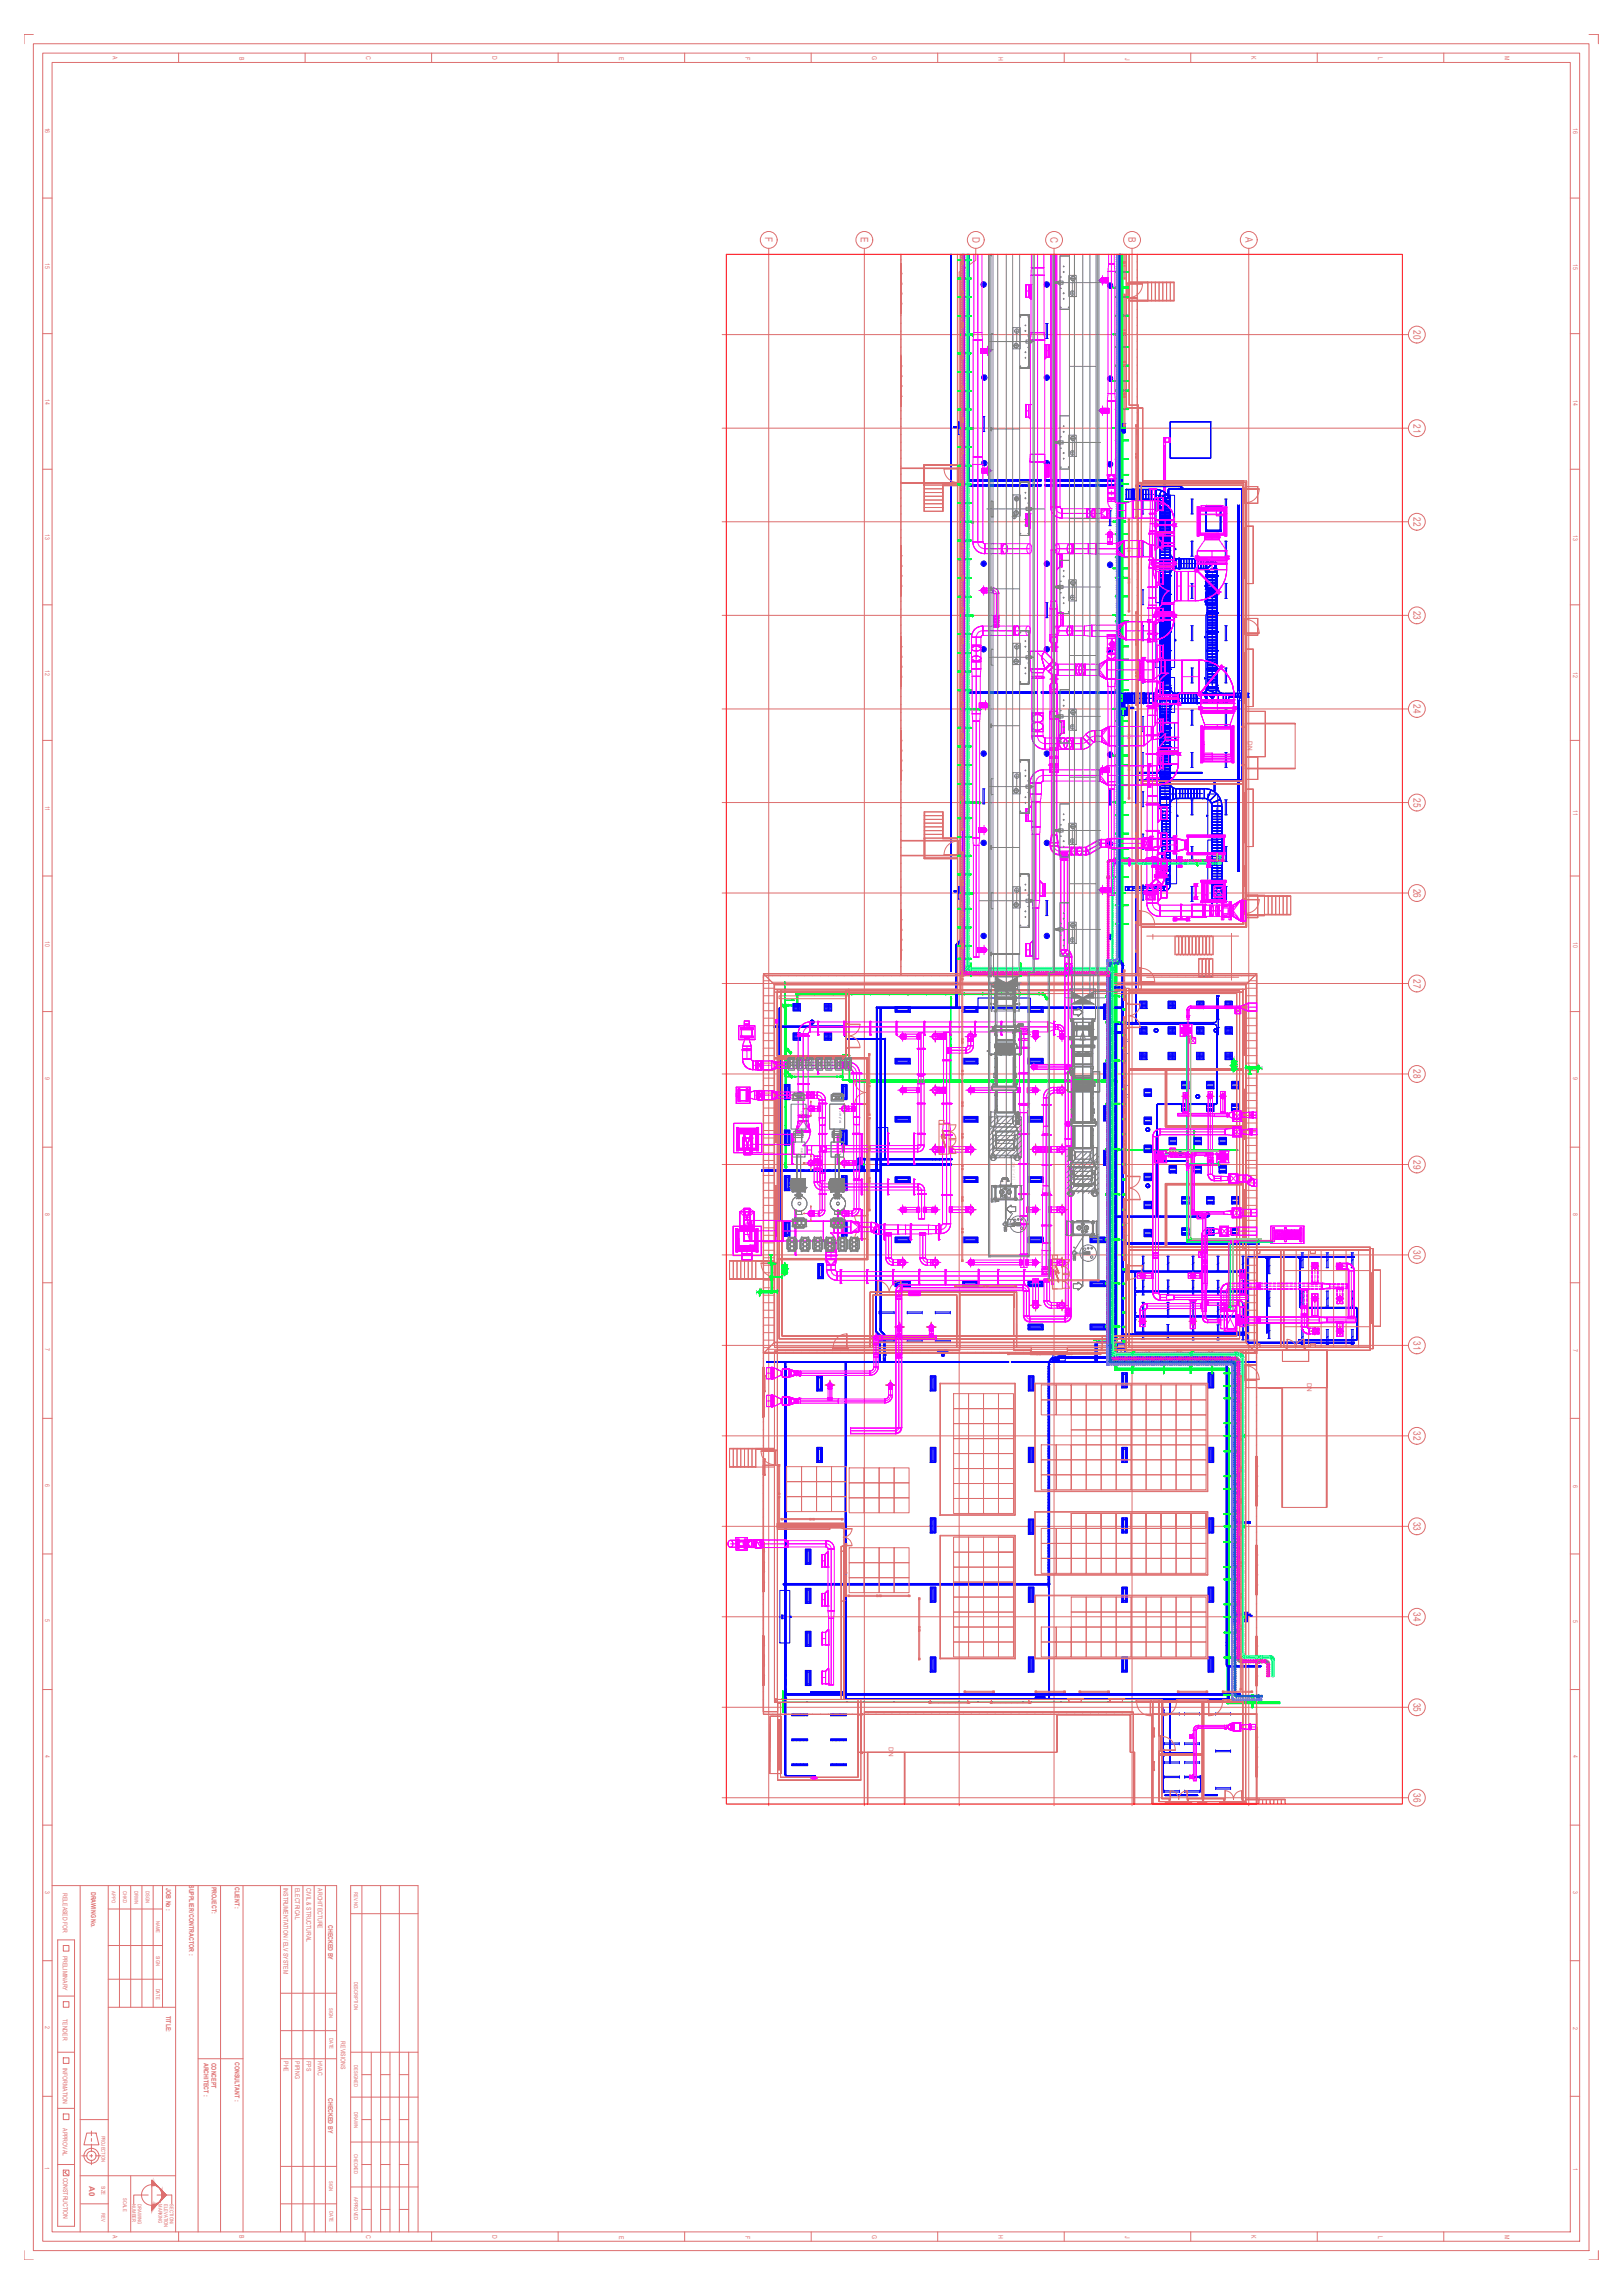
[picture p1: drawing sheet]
<svg xmlns="http://www.w3.org/2000/svg" width="841mm" height="1189mm" viewBox="0 0 841 1189" stroke-linecap="round" stroke-linejoin="round" font-family="sans-serif">
<defs><g id="words">
<g font-size="5.3" fill="#dd6e6e">
<text x="397" y="123" transform="rotate(90 397 123)">F</text>
<text x="446" y="123" transform="rotate(90 446 123)">E</text>
<text x="504" y="123" transform="rotate(90 504 123)">D</text>
<text x="544" y="123" transform="rotate(90 544 123)">C</text>
<text x="585" y="123" transform="rotate(90 585 123)">B</text>
<text x="645" y="123" transform="rotate(90 645 123)">A</text>
<text x="732" y="171" transform="rotate(90 732 171)">20</text>
<text x="732" y="220" transform="rotate(90 732 220)">21</text>
<text x="732" y="268" transform="rotate(90 732 268)">22</text>
<text x="732" y="317" transform="rotate(90 732 317)">23</text>
<text x="732" y="365" transform="rotate(90 732 365)">24</text>
<text x="732" y="414" transform="rotate(90 732 414)">25</text>
<text x="732" y="460" transform="rotate(90 732 460)">26</text>
<text x="732" y="507" transform="rotate(90 732 507)">27</text>
<text x="732" y="554" transform="rotate(90 732 554)">28</text>
<text x="732" y="601" transform="rotate(90 732 601)">29</text>
<text x="732" y="648" transform="rotate(90 732 648)">30</text>
<text x="732" y="695" transform="rotate(90 732 695)">31</text>
<text x="732" y="742" transform="rotate(90 732 742)">32</text>
<text x="732" y="789" transform="rotate(90 732 789)">33</text>
<text x="732" y="836" transform="rotate(90 732 836)">34</text>
<text x="732" y="882" transform="rotate(90 732 882)">35</text>
<text x="732" y="929" transform="rotate(90 732 929)">36</text>
</g>
<text font-size="4.1" fill="#dd6e6e" x="46" y="1133" transform="rotate(90 46 1133)">A0</text>
<g font-size="3.4" fill="#dd6e6e">
<text x="98" y="977" transform="rotate(90 98 977)">SUPPLIER/ CONTRACTOR :</text>
<text x="110" y="978" transform="rotate(90 110 978)">PROJECT:</text>
<text x="122" y="978" transform="rotate(90 122 978)">CLIENT :</text>
<text x="47" y="980" transform="rotate(90 47 980)">DRAWING No.</text>
<text x="86" y="979" transform="rotate(90 86 979)">JOB No :</text>
<text x="170" y="998" transform="rotate(90 170 998)">CHECKED BY</text>
<text x="86" y="1045" transform="rotate(90 86 1045)">TITLE:</text>
<text x="106" y="1069" transform="rotate(90 106 1069)">ARCHITECT :</text>
<text x="110" y="1069" transform="rotate(90 110 1069)">CONCEPT</text>
<text x="122" y="1068" transform="rotate(90 122 1068)">CONSULTANT :</text>
<text x="170" y="1087" transform="rotate(90 170 1087)">CHECKED BY</text>
</g>
<g font-size="3.3" fill="#dd6e6e">
<text x="59" y="29" transform="rotate(90 59 29)">A</text>
<text x="124" y="29" transform="rotate(90 124 29)">B</text>
<text x="190" y="29" transform="rotate(90 190 29)">C</text>
<text x="255" y="29" transform="rotate(90 255 29)">D</text>
<text x="321" y="30" transform="rotate(90 321 30)">E</text>
<text x="386" y="30" transform="rotate(90 386 30)">F</text>
<text x="452" y="29" transform="rotate(90 452 29)">G</text>
<text x="517" y="29" transform="rotate(90 517 29)">H</text>
<text x="583" y="30" transform="rotate(90 583 30)">J</text>
<text x="649" y="29" transform="rotate(90 649 29)">K</text>
<text x="714" y="30" transform="rotate(90 714 30)">L</text>
<text x="780" y="29" transform="rotate(90 780 29)">M</text>
<text x="23" y="66" transform="rotate(90 23 66)">16</text>
<text x="815" y="66" transform="rotate(90 815 66)">16</text>
<text x="23" y="136" transform="rotate(90 23 136)">15</text>
<text x="815" y="137" transform="rotate(90 815 137)">15</text>
<text x="23" y="207" transform="rotate(90 23 207)">14</text>
<text x="815" y="207" transform="rotate(90 815 207)">14</text>
<text x="23" y="277" transform="rotate(90 23 277)">13</text>
<text x="815" y="277" transform="rotate(90 815 277)">13</text>
<text x="23" y="347" transform="rotate(90 23 347)">12</text>
<text x="815" y="348" transform="rotate(90 815 348)">12</text>
<text x="647" y="384" transform="rotate(90 647 384)">DN</text>
<text x="23" y="417" transform="rotate(90 23 417)">11</text>
<text x="815" y="420" transform="rotate(90 815 420)">11</text>
<text x="23" y="488" transform="rotate(90 23 488)">10</text>
<text x="815" y="488" transform="rotate(90 815 488)">10</text>
<text x="23" y="558" transform="rotate(90 23 558)">9</text>
<text x="815" y="558" transform="rotate(90 815 558)">9</text>
<text x="23" y="628" transform="rotate(90 23 628)">8</text>
<text x="815" y="629" transform="rotate(90 815 629)">8</text>
<text x="23" y="699" transform="rotate(90 23 699)">7</text>
<text x="815" y="699" transform="rotate(90 815 699)">7</text>
<text x="677" y="716" transform="rotate(90 677 716)">DN</text>
<text x="23" y="769" transform="rotate(90 23 769)">6</text>
<text x="815" y="770" transform="rotate(90 815 770)">6</text>
<text x="23" y="839" transform="rotate(90 23 839)">5</text>
<text x="815" y="839" transform="rotate(90 815 839)">5</text>
<text x="461" y="905" transform="rotate(90 461 905)">DN</text>
<text x="23" y="910" transform="rotate(90 23 910)">4</text>
<text x="815" y="910" transform="rotate(90 815 910)">4</text>
<text x="23" y="980" transform="rotate(90 23 980)">3</text>
<text x="33" y="981" transform="rotate(90 33 981)">RELEASED FOR</text>
<text x="147" y="978" transform="rotate(90 147 978)">INSTRUMENTATION / ELV SYSTEM</text>
<text x="153" y="978" transform="rotate(90 153 978)">ELECTRICAL</text>
<text x="159" y="979" transform="rotate(90 159 979)">CIVIL &amp; STRUCTURAL</text>
<text x="165" y="979" transform="rotate(90 165 979)">ARCHITECTURE</text>
<text x="815" y="980" transform="rotate(90 815 980)">3</text>
<text x="33" y="1014" transform="rotate(90 33 1014)">PRELIMINARY</text>
<text x="33" y="1046" transform="rotate(90 33 1046)">TENDER</text>
<text x="23" y="1050" transform="rotate(90 23 1050)">2</text>
<text x="815" y="1050" transform="rotate(90 815 1050)">2</text>
<text x="177" y="1058" transform="rotate(90 177 1058)">REVISIONS</text>
<text x="33" y="1072" transform="rotate(90 33 1072)">INFORMATION</text>
<text x="147" y="1068" transform="rotate(90 147 1068)">PHE</text>
<text x="153" y="1068" transform="rotate(90 153 1068)">PIPING</text>
<text x="159" y="1068" transform="rotate(90 159 1068)">FPS</text>
<text x="165" y="1068" transform="rotate(90 165 1068)">HVAC</text>
<text x="33" y="1103" transform="rotate(90 33 1103)">APPROVAL</text>
<text x="23" y="1123" transform="rotate(90 23 1123)">1</text>
<text x="815" y="1124" transform="rotate(90 815 1124)">1</text>
<text x="33" y="1128" transform="rotate(90 33 1128)">CONSTRUCTION</text>
<text x="59" y="1158" transform="rotate(90 59 1158)">A</text>
<text x="124" y="1159" transform="rotate(90 124 1159)">B</text>
<text x="190" y="1158" transform="rotate(90 190 1158)">C</text>
<text x="255" y="1158" transform="rotate(90 255 1158)">D</text>
<text x="321" y="1159" transform="rotate(90 321 1159)">E</text>
<text x="386" y="1159" transform="rotate(90 386 1159)">F</text>
<text x="452" y="1158" transform="rotate(90 452 1158)">G</text>
<text x="517" y="1158" transform="rotate(90 517 1158)">H</text>
<text x="583" y="1159" transform="rotate(90 583 1159)">J</text>
<text x="649" y="1158" transform="rotate(90 649 1158)">K</text>
<text x="714" y="1159" transform="rotate(90 714 1159)">L</text>
<text x="780" y="1158" transform="rotate(90 780 1158)">M</text>
</g>
<g font-size="2.7" fill="#dd6e6e">
<text x="58" y="980" transform="rotate(90 58 980)">APPO</text>
<text x="64" y="980" transform="rotate(90 64 980)">CHKD</text>
<text x="70" y="980" transform="rotate(90 70 980)">DRWN</text>
<text x="75" y="980" transform="rotate(90 75 980)">DSGN</text>
<text x="184" y="981" transform="rotate(90 184 981)">REV.NO.</text>
<text x="81" y="996" transform="rotate(90 81 996)">NAME</text>
<text x="81" y="1014" transform="rotate(90 81 1014)">SIGN</text>
<text x="81" y="1031" transform="rotate(90 81 1031)">DATE</text>
<text x="184" y="1027" transform="rotate(90 184 1027)">DESCRIPTION</text>
<text x="171" y="1041" transform="rotate(90 171 1041)">SIGN</text>
<text x="171" y="1056" transform="rotate(90 171 1056)">DATE</text>
<text x="184" y="1070" transform="rotate(90 184 1070)">DESIGNED</text>
<text x="184" y="1095" transform="rotate(90 184 1095)">DRAWN</text>
<text x="53" y="1107" transform="rotate(90 53 1107)">PROJECTION</text>
<text x="184" y="1116" transform="rotate(90 184 1116)">CHECKED</text>
<text x="53" y="1133" transform="rotate(90 53 1133)">SIZE</text>
<text x="171" y="1130" transform="rotate(90 171 1130)">SIGN</text>
<text x="64" y="1139" transform="rotate(90 64 1139)">SCALE</text>
<text x="184" y="1139" transform="rotate(90 184 1139)">APPROVED</text>
<text x="69" y="1142" transform="rotate(90 69 1142)">NUMBER</text>
<text x="71" y="1142" transform="rotate(90 71 1142)">DRAWING</text>
<text x="82" y="1142" transform="rotate(90 82 1142)">MARKING</text>
<text x="85" y="1142" transform="rotate(90 85 1142)">ELEVATION</text>
<text x="88" y="1142" transform="rotate(90 88 1142)">SECTION/</text>
<text x="171" y="1146" transform="rotate(90 171 1146)">DATE</text>
<text x="53" y="1147" transform="rotate(90 53 1147)">REV</text>
</g>
<text font-size="1.6" fill="#808080" x="525" y="602" transform="rotate(90 525 602)">2380 [7'-10&quot;]</text>
<g font-size="1.4" fill="#808080">
<text x="415" y="576" transform="rotate(90 415 576)">Sorting Table</text>
<text x="435" y="576" transform="rotate(90 435 576)">Sorting Table</text>
<text x="414" y="587">metal</text>
<text x="434" y="587">metal</text>
<text x="413" y="589">detector</text>
<text x="433" y="589">detector</text>
<text x="414" y="597" transform="rotate(90 414 597)">bowl</text>
<text x="415" y="595" transform="rotate(90 415 595)">collection</text>
<text x="434" y="597" transform="rotate(90 434 597)">bowl</text>
<text x="435" y="595" transform="rotate(90 435 595)">collection</text>
</g>
<g font-size=".9" fill="#808080">
<text x="411" y="550" transform="rotate(-90 411 550)">Trolley</text>
<text x="416" y="550" transform="rotate(-90 416 550)">Trolley</text>
<text x="421" y="550" transform="rotate(-90 421 550)">Trolley</text>
<text x="426" y="550" transform="rotate(-90 426 550)">Trolley</text>
<text x="430" y="550" transform="rotate(-90 430 550)">Trolley</text>
<text x="435" y="550" transform="rotate(-90 435 550)">Trolley</text>
<text x="441" y="550" transform="rotate(-90 441 550)">Trolley</text>
<text x="410" y="553" transform="rotate(-90 410 553)">Usable Biscuit</text>
<text x="415" y="553" transform="rotate(-90 415 553)">Usable Biscuit</text>
<text x="420" y="553" transform="rotate(-90 420 553)">Usable Biscuit</text>
<text x="425" y="553" transform="rotate(-90 425 553)">Usable Biscuit</text>
<text x="429" y="553" transform="rotate(-90 429 553)">Usable Biscuit</text>
<text x="434" y="553" transform="rotate(-90 434 553)">Usable Biscuit</text>
<text x="440" y="553" transform="rotate(-90 440 553)">Usable Biscuit</text>
<text x="412" y="569">Usable Biscuit</text>
<text x="415" y="570">Trolley</text>
<text x="432" y="569">Usable Biscuit</text>
<text x="435" y="570">Trolley</text>
</g>
<g font-size=".7" fill="#808080">
<text x="514" y="176" transform="rotate(90 514 176)">46'</text>
<text x="514" y="339" transform="rotate(90 514 339)">36'</text>
<text x="514" y="407" transform="rotate(90 514 407)">32'</text>
<text x="514" y="466" transform="rotate(90 514 466)">28'</text>
<text x="514" y="500" transform="rotate(90 514 500)">6'</text>
</g>
<g font-size=".5" fill="#808080">
<text x="520" y="618">HOT PLATE</text>
<text x="525" y="634" transform="rotate(-180 525 634)">VAC OVEN</text>
</g>
</g></defs>
<!-- layer: Architecture -->
<g fill="none" stroke="#dd6e6e" stroke-width=".52">
<path d="M17 18h-5v5M823 18h5v5M17 23h806v1143h-806zM22 28h797v1134h-797zM27 32h787v1125h-787zM93 28v4M158 28v4M224 28v4M289 28v4M355 28v4M420 28v4M486 28v4"/>
<path d="M551 28v4M617 28v4M683 28v4M748 28v4M22 103h5M814 103h5M398 129v807M448 129v807M467 137v25zM467 132v374h-71M467 137h.1M467 137v5"/>
<path d="M467 135h.1M467 139h.1M467 132v374h122v-374M467 137v26M467 137v26zM498 132v382h-2h2zM498 136h1v1h-1zM498 135h1h-1zM498 132l1 3v-3M498 136l1 16zM506 129v6l-9 6v795M546 129v807"/>
<path d="M582 136h1v1h-1zM582 132l1 4v-4M583 137v8zM584 132v79zM585 132v78zM587 129v807M589 132v374h62M589 136h.1M589 140h.1M647 129v807M467 142h.1M467 157h.1"/>
<path d="M467 147h.1M467 152h.1M467 142v5zM467 142v5M467 157v5M467 147v5M467 152v5zM467 152v5M467 143h.1M467 151h.1M467 155h.1M467 159h.1"/>
<path d="M498 151h1v1h-1zM498 152h1v1h-1zM498 153l1 15zM583 153v19zM584 147h1M584 154h1M584 147l1 7zM584 147h1zM584 147h.1M585 147v7h-1h1zM585 147h.1M585 146h10"/>
<path d="M585 156h.1M585 156h10h-10M585 147h7zM585 147h-1v7h1M585 147v7M585 154h4l-4 1M585 147h4h-4M585 147h4zM585 154v1M585 155h4M589 155h.1M589 144h.1"/>
<path d="M589 148h.1M589 152h.1M589 156h.1M592 147a7 7 0 0 1-7 7M595 146v10h-10v-10M595 146h13v10h-13zM595 146l13 1zM595 147h-10h10M595 156h.1M595 156h-10h10M595 156h13zM597 146v10"/>
<path d="M599 146v10M601 146v10M603 146v10M605 146v10M606 146v10M22 173h5M374 173h356M467 162h.1M467 163h.1M467 163v1M467 167v1M467 172h.1"/>
<path d="M467 176h.1M467 180h.1M498 169h1v1h-1zM498 167h1v1h-1zM498 169l1 15zM582 172h1v1h-1zM583 173v15zM589 168v1M589 173h.1M589 160h.1M589 164v1M589 177h.1"/>
<path d="M814 173h5M467 190h.1M467 195h.1M467 200h.1M467 185v25zM467 190v5zM467 190v5M467 185h.1M467 185v5M467 195v5M467 184h.1M467 188h.1"/>
<path d="M467 192h.1M467 196h.1M467 185v25M498 184h1v1h-1zM498 185h1v1h-1zM582 189h1v1h-1zM582 187h1v1h-1zM583 189v15zM589 181h.1M589 185h.1M589 189h.1M589 193h.1"/>
<path d="M589 197h.1M467 205h.1M467 210h.1M467 200v5zM467 200v5M467 205v5M467 200v1M467 209h.1M467 213h.1M467 217h.1M498 216h1v1h-1zM498 202h1h-1z"/>
<path d="M498 218h1v1h-1zM498 200h1v1h-1zM498 217h1v-15l-1 15M498 200h1M498 218l1 16zM499 201v-16l-1 16M582 204h1h-1zM582 220h1v1h-1zM582 205h1v1h-1zM583 205v16zM584 211h1M585 211h5h-5"/>
<path d="M585 210h5h-5M589 206h.1M589 201v1M589 210h.1M589 214h.1M589 218h.1M590 211v-1v1M590 211v40zM592 211v39zM592 211h-2h2M374 222h356M467 221h.1"/>
<path d="M467 225h.1M467 229h.1M467 233v1M467 237v1M498 234h1v1h-1zM498 233h1v1h-1zM498 235l1 15zM588 235h1v1h-1zM588 220h1v1h-1zM588 236h1v1h-1zM589 221v14M589 237v15"/>
<path d="M589 221v5zM589 222h.1M589 226h.1M589 230h.1M589 234v1M589 238v1M22 243h5M467 243h29zM467 242h.1M467 246h.1M467 250h.1M467 254h.1"/>
<path d="M467 258h.1M479 251v14zM479 251h.1M479 251v-10v10M479 241h17zM479 241h17v10h-17zM479 251h10v14h-10zM479 253h10M479 255h10M479 257h10M479 259h10M479 241v10v-10"/>
<path d="M488 251l1 14zM489 252h.1M489 252l7-1zM489 251h7h-7M489 243h7zM489 243a7 7 0 0 0 7 7M496 250h-29h29M496 243h-29h29M496 243h1v7h-1zM496 243h1zM496 250h2M496 250h.1"/>
<path d="M496 243v7h1h-1M496 243l1 7zM496 243h.1M496 243v7M497 243h.1M498 243h-2h2M498 249h1v1h-1zM498 251h1v1h-1zM498 251l1 15zM588 253h1v1h-1zM588 251h1v1h-1zM589 253v15"/>
<path d="M589 253h.1M589 243h.1M589 247h.1M589 251h.1M589 255h.1M589 259h.1M590 250h1v229v-228M590 250v263v-262M590 250h1v1M590 250v1M590 251h.1M591 251h1"/>
<path d="M592 251h52h-52M592 250h54h-54M592 251h-2h2M592 249h54v231v-231zM644 251v228v-228M644 253v8v-8M644 253h2h-2M645 251v228v-228M645 251h-53h53M645 253v7zM645 253h1v8h-1zM645 253h1z"/>
<path d="M645 253h.1M646 250v1v-1M646 253v8v-8M646 251v228zM646 253l6 1zM646 252h6zM646 252v9h6h-6zM652 252v9v-9M652 254a7 7 0 0 1-6 6M814 243h5M374 270h356M467 262h.1"/>
<path d="M467 266h.1M467 270v1M467 274v1M467 279h.1M479 261h10M479 263h10M498 267h1v1h-1zM498 266h1h-1zM498 267l1 16zM585 269h.1M585 269v15zM588 268h1v1h-1z"/>
<path d="M589 276h.1M589 263h.1M589 267h.1M589 271v1M589 280h.1M600 276h-1M600 276h.1M601 276h.1M602 276h-1M602 276h.1M603 276h.1M604 276h-1"/>
<path d="M604 276h.1M605 276h-1M606 276h-1M606 276h.1M607 276h-1M608 276h-1M608 276h.1M644 274v26v-26M644 261h2h-2M644 274h2h-2M645 274v26zM645 274v25z"/>
<path d="M645 274v25M645 274h.1M645 279h.1M645 274v5M645 279v5zM645 279v5M645 260v1l1-1M645 260v-7l1 7M645 273h4zM645 273v29h4h-4zM646 274v26v-26M649 273v29v-29"/>
<path d="M467 288h.1M467 293v1zM467 294h.1M467 293h.1M467 298v1zM467 299h.1M467 298h.1M467 283v25zM467 289h.1M467 288v5zM467 289v4M467 288v5"/>
<path d="M467 299v4M467 283v5M467 294v4M467 299v4zM467 289v4zM467 283h.1M467 287h.1M467 291h.1M467 295h.1M467 283v26M467 283v26zM498 300h1v1h-1z"/>
<path d="M498 282h1v1h-1zM498 298h1v1h-1zM498 283h1v1h-1zM498 284l1 15zM585 300v1zM585 285v1zM585 284h.1M585 285v16zM589 284h.1M589 288h.1M589 292h.1M589 296h.1"/>
<path d="M598 293v1M599 293l-1 1M599 293v1M600 293v1M601 293l-1 1M601 293v1M602 293l-1 1M603 293l-1 1M603 293v1M604 293l-1 1M604 293v1M605 293v1"/>
<path d="M606 293l-1 1M606 293v1M607 293l-1 1M608 293l-1 1M608 293v1M644 300h2h-2M645 294v1zM645 295h.1M645 294h.1M645 284h.1M645 289h.1M645 299h.1"/>
<path d="M645 284v5M645 295v4M645 290v4zM645 289v5M645 290v4M645 290h.1M645 289v5zM22 313h5M374 319h356M467 303v1zM467 304h.1M467 303h.1"/>
<path d="M467 308h.1M467 309h.1M467 304v4M467 307v1M467 312h.1M467 316h.1M467 320h.1M498 315h1v1h-1zM498 316h1v1h-1zM498 300l1 15v-15M498 300h1M498 316l1 16z"/>
<path d="M585 316v1zM585 301v1zM585 317h.1M585 317v-15v15M588 317h1v1h-1zM589 317v15M589 313h.1M589 300h.1M589 304v1M589 308v1M589 317h.1M599 318h.1"/>
<path d="M600 318h.1M601 318h-1M601 318h.1M602 318h-1M603 318h-1M603 318h.1M604 318h-1M604 318h.1M605 318h.1M606 318h-1M606 318h.1M607 318h-1"/>
<path d="M608 318h-1M608 318h.1M814 313h5M467 335h.1M467 330v26zM467 336h.1M467 336v4M467 335v5M467 330h.1M467 330v5M467 335v5zM467 336v4z"/>
<path d="M467 324h.1M467 328h.1M467 332h.1M467 330v26M498 333h1h-1zM498 331h1v1h-1zM498 333l1 15zM588 332h1v1h-1zM588 333h1v1h-1zM589 334v15M589 329h.1M589 333h.1"/>
<path d="M589 321h.1M589 325h.1M589 337h.1M644 338v26v-26M644 329v-8v8M644 338h2h-2M645 338v26zM645 339v25zM645 339v25M645 339h.1M645 339v5M645 321v7z"/>
<path d="M645 321h1v8h-1zM645 328l1 1zM645 329h.1M645 328h.1M645 336h4zM645 336v30h4h-4zM646 338v26v-26M646 329v-8v8M646 329h-2h2M646 321h-2h2M646 328h6zM646 321h-1h1l-1 7"/>
<path d="M646 321l-1 7M646 321a7 7 0 0 1 6 7M646 321h6zM646 321v8h6h-6zM649 336v30v-30M652 321v8v-8M467 351h.1M467 340v1zM467 341h.1M467 340h.1M467 345v1zM467 346h.1"/>
<path d="M467 345h.1M467 356h.1M467 346v4zM467 346v4M467 351v5M467 341v4M467 350h.1M467 340v1M467 344v1M467 349h.1M467 353h.1M467 357h.1"/>
<path d="M467 346v5zM467 346v5M498 348h1h-1zM498 349h1v1h-1zM498 349l1 16zM537 351h.1M540 351h.1M588 350h1v1h-1zM588 348h1v1h-1zM589 350v15M589 345v1M589 350h.1"/>
<path d="M589 341v1M589 354h.1M589 358h.1M591 343h.1M591 343v1M591 344v1M591 345h.1M591 345v1M591 346h.1M591 347h.1M591 347v1M591 348h.1"/>
<path d="M591 348v1M591 349v1M591 350h.1M591 350v1M591 351h.1M591 342v1M591 352h.1M645 344h.1M645 359h.1M645 349h.1M645 354h.1M645 349v5"/>
<path d="M645 359v5M645 344v5zM645 344v5M645 354v5zM645 354v5M374 367h356M467 379v25zM467 379h.1M467 379v5M467 361h.1M467 365h.1M467 369h.1"/>
<path d="M467 373h.1M467 377v1M467 379v26M467 379v26zM498 365h1v1h-1zM498 364h1v1h-1zM585 366h.1M588 365h1v1h-1zM589 366h.1M589 370h.1M589 378v1M589 362h.1"/>
<path d="M589 374h.1M599 362h.1M600 362h-1M600 362h.1M601 362h.1M602 362h-1M602 362h.1M603 362h-1M604 362h-1M604 362h.1M605 362h-1M605 362h.1"/>
<path d="M606 362h.1M607 362h-1M607 362h.1M608 362h-1M609 362h-1M609 362h.1M610 362h-1M610 362h.1M644 376v1zM644 376h.1M644 377h.1M644 376v21z"/>
<path d="M644 377v19v-19M644 364h2h-2M644 377h2h-2M645 364h.1M645 375h26h-26h26v23h-26h26h-26zM646 377v19v-19M646 377v19M646 369h10zM646 369v23h10h-10zM656 369v23v-23M22 384h5M467 384h.1"/>
<path d="M467 399h.1M467 389h.1M467 394h.1M467 384v5zM467 384v5M467 399v5M467 389v5M467 394v5zM467 394v5M467 382h.1M467 386h.1M467 390h.1"/>
<path d="M467 398h.1M498 398h1v1h-1zM498 380h1v1h-1zM498 397h1h-1zM498 382h1v1h-1zM498 381h1M498 398l1 16zM498 382l1 15zM499 381v-15l-1 15M545 396l-1 1M547 396l-1 1M585 397v1z"/>
<path d="M585 382v1zM585 398v1zM585 380v1zM585 381v-15v15M585 382v16zM585 399v15zM589 383h.1M589 387h.1M589 391h.1M589 395h.1M589 399h.1M601 389v1"/>
<path d="M602 389l-1 1M602 389v1M603 389l-1 1M604 389l-1 1M604 389v1M605 389l-1 1M605 389v1M606 389v1M607 389l-1 1M607 389v1M608 389l-1 1M609 389l-1 1"/>
<path d="M609 389v1M610 389l-1 1M610 389v1M644 396v1zM644 397h.1M644 396h.1M644 396h2h-2M646 392h6zM646 392v12h6h-6zM652 392v12v-12M814 384h5M374 416h356"/>
<path d="M467 404h.1M467 405h.1M467 402h.1M467 406h.1M467 410v1M467 414v1M467 419h.1M498 413h1v1h-1zM498 415h1h-1zM498 415l1 15zM585 413v1zM588 417h1v1h-1z"/>
<path d="M589 417v15M589 403h.1M589 407h.1M589 411v1M589 420h.1M589 415v1M591 406h53v-1v1zM591 406v-1v1M644 405h-53h53M645 411v26zM645 416h.1M645 416v5z"/>
<path d="M645 416v5M645 411h.1M645 411v5M645 411v25zM645 411v25M645 409h4zM645 409v30h4h-4zM646 411h-2h2M649 409v30v-30M467 436h29zM467 423h.1M467 427h.1"/>
<path d="M467 431h.1M467 435h.1M467 439h.1M479 434h17v11h-17zM479 421h10v13h-10zM479 434h.1M479 434v11M479 432h10M479 430h10M479 429h10M479 427h10M479 425h10"/>
<path d="M479 423h10M479 421v13zM479 434v11v-11M488 421l1 13zM489 435h.1M489 435l7-1zM489 434h7h-7M496 436h-29h29M496 436h1h-1M496 436v7v-7M496 436h1v7h-1M496 436v7"/>
<path d="M496 436h2M496 436a7 7 0 0 0-7 7M496 436l1 7zM498 429h1v1h-1zM588 432h1h-1zM588 433h1v1h-1zM589 434v14M589 424h.1M589 428h.1M589 436h.1M644 437v-26v26M645 436h.1"/>
<path d="M645 431v1zM645 432h.1M645 426h.1M645 421h.1M645 431h.1M645 427v4zM645 426v5M645 421v5M645 432v4M645 427v4M645 427h.1M645 426v5z"/>
<path d="M646 437v-26v26M646 437h-2h2M22 454h5M467 443h29zM467 443h.1M467 447v1M467 451v1M467 456h.1M467 460h.1M479 445h.1M479 445h17zM479 445h17h-17"/>
<path d="M489 443h7zM496 443h-29h29M496 443h1zM496 443h2M496 443h.1M497 443h.1M498 458h1v1h-1zM498 456h1v1h-1zM498 441h1v1h-1zM498 458l1 15v-15M498 458h1M498 442l1 15z"/>
<path d="M551 445h-1M552 445h.1M588 450h1h-1zM588 448h1v1h-1zM589 450v15M589 440h.1M589 444h.1M589 448v1M589 452v1M589 457h.1M600 452v1M601 452l-1 1"/>
<path d="M601 452v1M602 452l-1 1M603 452l-1 1M603 452v1M644 449v10v-10M644 449h2v10h-2zM644 459h1M644 449h1M645 449v10zM645 459h.1M645 449h.1M645 449v10"/>
<path d="M645 449h-1M645 459h-1M645 459h1M645 449h1M646 449v10v-10M646 449h-2h2M646 459h-2h2M814 454h5M374 463h356M467 477h.1M467 472v25zM467 477v5z"/>
<path d="M467 477v5M467 472h.1M467 472v5M467 464h.1M467 468h.1M467 476h.1M467 472v25M498 473h1v1h-1zM498 474h1v1h-1zM498 474l1 16zM588 464h1v1h-1zM589 478h.1"/>
<path d="M589 478v15M589 469h.1M589 473h.1M589 477h.1M589 461h.1M589 465h.1M590 480v-8v8M591 472v7zM591 472v8zM591 479v1zM591 480h.1M591 479h.1"/>
<path d="M591 480v-8v8M591 480h-1h1M591 472h-1h1M591 479h53h-53M591 479h54h-54v1M591 479h7zM591 472v7M591 479v34M591 472a7 7 0 0 1 7 7M644 466v8v-8M644 466h2h-2M644 474h2h-2"/>
<path d="M645 466v7zM645 466h1v8h-1zM645 466h1zM645 466h.1M645 466l1 7-1 1 1-1M645 466l1 7M646 479v1v-1M646 466v8zM646 464h9v10h-9zM646 464h9zM646 474h.1M646 474h9h-9"/>
<path d="M646 466h6zM646 464h6zM646 464v12h6h-6zM652 464v12v-12M652 466a7 7 0 0 1-6 7M655 464h14v10h-14zM655 464l14 1zM655 464h.1M655 464h-9h9M655 474h.1M655 475h-9h9M655 474h14z"/>
<path d="M657 464v10M659 464v10M661 464v10M663 464v10M665 464v10M667 464v10M467 492h.1M467 482h.1M467 487h.1M467 497h.1M467 487v5M467 492v5"/>
<path d="M467 482v5M467 487v5zM467 480h.1M467 484v1M467 489h.1M467 493h.1M498 489h1v1h-1zM498 491h1h-1zM498 491l1 15zM589 493h.1M589 481h.1M589 485v1"/>
<path d="M589 490h.1M589 494h.1M589 498h.1M591 480v33M591 480h55zM591 480h54h-54M594 485h48M597 484v3M609 485v10M609 495h1zM610 495h.1M610 485h.1"/>
<path d="M611 485v10M611 495h1zM611 495h.1M611 485h.1M612 495h.1M612 485h.1M612 485v10M613 485v10M613 495h1zM613 495h.1M613 485h.1M614 495h.1"/>
<path d="M614 485h.1M614 485v10M615 495h1zM615 495h.1M615 485h.1M616 485v10M616 495h1zM617 495h.1M617 485h.1M618 485v10M618 495h1zM619 495h.1"/>
<path d="M619 485h.1M620 485v10M620 495h1zM620 495h.1M620 485h.1M621 495h.1M621 485h.1M621 497v9M621 485v10M622 497h1zM622 495h1zM622 497h.1"/>
<path d="M622 495h.1M622 485h.1M623 497v9M623 485v10M623 497h1zM624 495h1zM624 497h.1M624 495h.1M624 485h.1M625 497v9M625 485v10M625 497h1z"/>
<path d="M625 495h1zM626 497h.1M626 495h.1M626 485h.1M627 497v9M627 485v10M627 497h1zM627 495h1zM627 497h.1M627 495h.1M627 485h.1M628 497h.1"/>
<path d="M628 495h.1M628 485h.1M628 497v9M629 485v10M646 480h-1h1M374 510h356M396 506v382v-187M396 520h5M396 508h3M396 512h5M396 516h5M396 506h255v382l-255 1h255v-189"/>
<path d="M396 506h.1M396 510v1M396 514v1M396 519h.1M396 505h254M400 509h247M401 506h-1M401 510h.1M401 510h245l5-5v196v-196l-6 5M401 510h245v186h-245zM401 514h39zM401 513h39h-39v1z"/>
<path d="M401 514v184zM401 510l-5-5h255h-255l5 5v186M401 510v186zM401 510h244zM403 513h35v34h-35v-34h35v34h-35zM403 514v184zM403 514h35v33h-35zM403 514h35v33h-35v-33h35v33h-35zM405 506h-1M409 506h.1M413 506h.1M417 506h.1"/>
<path d="M421 506h.1M425 506h.1M429 506h.1M433 506h.1M438 506h-1M438 514v33zM438 514h2v35M438 513v3v-3M438 513h2h-2M440 513v1v-1M440 516v-1v2M442 506h-1"/>
<path d="M446 506h.1M450 506h.1M454 506h.1M458 506h.1M462 506h.1M466 506h.1M467 501h.1M467 505h.1M471 506h-1M475 506h-1M479 506h.1M483 506h.1"/>
<path d="M487 506h.1M491 506h.1M495 506h.1M496 513v-381v382M496 513h-56h56M496 514h-56h56M496 513v1M498 506h1h-1zM498 507h1v1h-1zM498 507l1 16zM499 506h.1M503 506h.1"/>
<path d="M508 506h-1M512 506h-1M516 506h.1M520 506h.1M524 506h.1M528 506h.1M532 506h.1M536 506h.1M540 506h.1M545 506h-1M549 506h.1M553 506h.1"/>
<path d="M557 506h.1M561 506h.1M565 506h.1M569 506h.1M573 506h.1M578 506h-1M582 506h-1M582 518h1h-1zM582 503h1v1h-1zM582 503l1 15v-15M582 503h1M584 512v186z"/>
<path d="M584 520h1M585 512v186v-143M585 514v40M585 512h-1h1M585 514h59h-59M585 513h59h-59M585 514h59v40h-59zM585 512v2M586 506h.1M589 502h.1M590 506h.1M590 502v7z"/>
<path d="M590 506h1zM590 513h1M591 502v7zM591 509h.1M591 509h-1h1M591 502h-1h1M591 509h7zM591 502v7M591 502a7 7 0 0 1 7 7M594 506h.1M594 506h48M598 506h.1"/>
<path d="M602 506h.1M606 506h.1M610 506h.1M615 506h-1M619 506h-1M622 506v1M623 506h.1M624 506v1M626 506v1M627 506h.1M627 506v1M628 506v1"/>
<path d="M631 506h.1M635 506h.1M638 505v-21v24M639 506h.1M641 515h-201h201M642 513h-202h202M642 513v2v-2M643 506h.1M644 513v133v-133M644 513h2h-2M644 513v1v-1M645 510v186z"/>
<path d="M645 520h6M645 512h6M645 516h6M646 510h.1M646 510v186l5 5M647 506h.1M648 508h3M651 506v195h-255M651 506h.1M651 510h.1M651 514h.1M651 518h.1"/>
<path d="M22 524h5M396 524h5M396 528h5M396 532h5M396 535h5M396 539h5M396 523h.1M396 527h.1M396 531h.1M396 535h.1M438 530h2M439 530l7 1"/>
<path d="M439 530l1 1h6M446 531a6 6 0 0 1-6 6 6 6 0 0 1 6 6M482 537h1M483 537h.1M484 535l1 1zM485 539v1M485 539h.1M485 535h.1M486 537h.1M486 537h1M498 522h1v1h-1zM498 538h1v1h-1z"/>
<path d="M498 523h1v1h-1zM498 540h1v1h-1zM498 524l1 15zM500 537h1M501 537h1zM503 535v1zM503 539v1M503 539h.1M503 535h.1M504 537h1zM505 537h1M529 538v1"/>
<path d="M531 538v1M582 527h1v1h-1zM582 527l1 16zM584 533h1M585 520l6 1zM591 532l-7 1M591 532h-6v1M591 521a6 6 0 0 1-6 5 6 6 0 0 1 6 6M642 522h.1M645 526h.1M645 536h.1M645 531h.1"/>
<path d="M645 521v26zM645 531v5zM645 531v5M645 521v5zM645 537v4zM645 536v5M645 526v5zM645 526v5M645 532v4M645 532v4zM645 521v5M645 537h.1"/>
<path d="M645 537v4M645 521h.1M645 536v5zM645 521v25zM645 521v25M645 524h6M645 528h6M645 532h6M645 535h6M645 539h6M646 521h-2h2M651 522v1"/>
<path d="M651 526v1M651 531h.1M651 535h.1M651 539h.1M814 524h5M374 557h356M396 547h5M396 551h5M396 555h5M396 559h5M396 547v1M396 552h.1"/>
<path d="M396 556h.1M396 560h.1M401 549h37v-1v1zM401 548v1v-1M401 543h-5M403 549v-2v2M403 549h37v-36h144v185h-87v-28h-46v28h-48v-149h37v-36h144v185h-87v-28h-46v28h-48zM404 549v143v-143M404 549h1v143v-143M438 548h-37h37M438 547h-35h35M438 549h-35h35"/>
<path d="M438 547v-29h-34v-2h36v33h-2M438 547h-34v2h34M438 549h2M438 543h2M439 543h.1M440 543h6zM449 549v103M449 548h-9h9M449 549h-9h9M449 548v105M449 548h1M450 548v105z"/>
<path d="M450 546h1v1h-1zM450 546v16zM498 555h1v1h-1zM498 556h1v1h-1zM498 555l1-15v15M498 555h1M498 556l1 16zM582 560h1v1h-1zM582 542h1v1h-1zM582 558h1v1h-1zM582 543h1v1h-1zM582 559h1"/>
<path d="M582 560l1 15zM583 559v-15l-1 15M585 554h59h-59M585 555h59v91h-59v-91h59v91h-59zM585 555h19v29h40v29h-40v33h-19v-91h19v29h40v29h-40v33h-19zM585 555h19M585 554v1M604 555v28v-28M605 555h39h-39M605 555v28v-28M644 547v-26v26M644 554v1v-1"/>
<path d="M645 541v1zM645 542h.1M645 542v4zM645 542v4M645 546h.1M645 541h.1M645 547h6M645 543h6M645 551h6M645 555h6M645 559h6M646 547v-26v26"/>
<path d="M646 547h-2h2M651 543h.1M651 551h.1M651 555h.1M651 559v1M396 563h5M396 566h5M396 570h5M396 574h5M396 578h5M396 576h.1M396 564h.1"/>
<path d="M396 568h.1M396 572h.1M401 566h2M402 566v26zM402 566v26M402 566h.1M402 571h.1M402 576v1zM402 577h.1M402 566v5M402 577v4M402 572h.1"/>
<path d="M402 571v5zM402 572v4M402 571v5M402 576h.1M402 572v4zM416 578l-1 1M416 575l1-1v1zM417 575h1M419 578l-1 1M420 578v1zM420 571h.1M420 571v1"/>
<path d="M420 577v1M423 575h1M424 574v1zM435 575h1M436 574v1zM438 573h.1M437 576v1M437 576h1zM437 572v1M439 574h.1M439 575h1M443 560a6 6 0 0 0 6 6 6 6 0 0 0-6 6"/>
<path d="M443 572h6zM443 560h6h1h-1zM449 572l1 1zM450 561h1v1h-1zM450 577h1v1h-1zM450 562h1v1h-1zM450 579h1v1h-1zM450 563v15zM450 579v16zM482 565h1M483 565h.1M484 563l1 1z"/>
<path d="M485 567v1M485 566v1zM485 562v1M486 565h.1M486 565h1M498 571h1v1h-1zM498 573h1h-1zM498 573l1 15zM548 565h1M549 565h.1M550 563v1zM550 567v1"/>
<path d="M550 566v1zM550 562v1M552 565h.1M552 565h1M582 575h1h-1zM582 576h1v1h-1zM582 576l1 16zM612 568h1M613 568h.1M614 567h.1M614 570h.1M614 566v1"/>
<path d="M616 568h.1M625 568h.1M625 568h1M627 570h.1M627 569v1M627 566v1M627 566h.1M628 568h1M629 568h.1M632 568h.1M634 567h.1M634 570h.1"/>
<path d="M634 566v1M635 568h.1M645 570h.1M645 580h.1M645 575h.1M645 565v25zM645 575v5zM645 575v5M645 565v5zM645 565v5M645 570v5zM645 570v5"/>
<path d="M645 565v4M645 565v4zM645 569h.1M645 565h.1M645 565v25M645 563h6M645 566h6M645 570h6M645 574h6M645 578h6M646 565h-2h2M651 563v1"/>
<path d="M651 568h.1M651 572h.1M651 576h.1M651 580h.1M22 595h5M396 582h5M396 586h5M396 590h5M396 594h5M396 598h5M396 584v1M396 589h.1"/>
<path d="M396 593h.1M396 580v1M396 597h.1M401 592h2h-2M402 587h.1M402 581v1zM402 582h.1M402 581h.1M402 592h.1M402 587v5M402 582v4zM402 582v4"/>
<path d="M402 582v5M402 586h.1M402 582v5zM420 599h.1M420 599v1M437 594h.1M437 596h.1M450 594h1v1h-1zM450 595h1v1h-1zM450 596v15zM482 596h1M483 596h.1"/>
<path d="M484 594h1zM485 598h.1M485 597v1zM485 593v1M486 596h.1M486 596h1M487 583h5v15h-5zM487 581h2v2h-2zM487 598h2M489 589h-1l1 4M492 583h3a4 4 0 0 1-3 3 4 4 0 0 1 3 4h-3M492 591h3"/>
<path d="M495 591a4 4 0 0 1-3 3 4 4 0 0 1 3 4h-3M498 587h1v1h-1zM498 589h1v1h-1zM498 589l1 15zM500 596h1M501 596h1zM503 594h.1M503 598h.1M503 597v1zM503 593v1M504 596h1zM505 596h1"/>
<path d="M534 596h1M535 596h.1M536 594h1zM537 598h.1M537 597l-1 1zM537 593v1M538 596h.1M538 596h1M548 596h1M549 596h.1M550 594h.1M550 598h.1"/>
<path d="M550 597v1zM550 593v1M552 596h.1M552 596h1M582 591h1v1h-1zM582 593h1h-1zM582 593l1 15zM604 584h40h-40M604 583v1M605 583h39h-39M609 599l1 1M609 598l1 1"/>
<path d="M625 598h.1M625 598v1M644 590v-25v25M644 583v1v-1M645 585h.1M645 585v5zM645 585v5M645 580v5zM645 580v5M645 586v4M645 586v4zM645 590h.1"/>
<path d="M645 582h6M645 586h6M645 590h6M645 594h6M645 598h6M646 590v-25v25M646 590h-2h2M651 584h.1M651 588h.1M651 592v1M651 596v1M814 595h5"/>
<path d="M374 604h356M396 601h5M396 613h5M396 617h5M396 601h.1M396 605h5M396 613h.1M396 617v1M401 614h2M401 609h-5M402 614v26zM402 615v25z"/>
<path d="M402 615v25M402 615h.1M402 620h.1M402 615v5M402 620v5zM402 620v5M416 603h1zM417 603h1M420 606v1zM420 605v1M423 603h1M423 606h.1"/>
<path d="M424 603h.1M425 606h-1M435 603h1M436 603h.1M438 601h.1M437 605h.1M437 604l1 1zM437 600v1M439 603h.1M439 603h1M450 610h1v1h-1zM450 612h1v1h-1z"/>
<path d="M450 612v15zM498 604h1v1h-1zM498 605h1v1h-1zM498 606l1 15zM582 607h1v1h-1zM584 609h1M585 610h6zM591 610a6 6 0 0 1-6 6 6 6 0 0 1 6 6M604 613h40h-40v1zM605 614h39h-39M605 614h39v32h-39v-32h39v32h-39zM627 601l-1 1"/>
<path d="M627 601v1M628 601l-1 1M628 601v1M644 613v1v-1M645 617v25zM645 617v5zM645 617v5M645 617v4M645 617v4zM645 617h.1M645 617v25M645 617h6"/>
<path d="M645 609h6M645 601h6M645 605h6M645 613h6M646 617h-2h2M651 601h.1M651 605h.1M651 609h.1M651 613h.1M396 621h5M396 625h5M396 629h5"/>
<path d="M396 632h5M396 636h5M396 621v1M396 626h.1M396 630h.1M396 634h.1M396 638h.1M402 635h.1M402 625h.1M402 630h.1M402 625v5M402 635v5"/>
<path d="M402 630v5zM402 630v5M416 629h1zM417 629h1M420 632v1zM420 625v1zM420 626h.1M420 631v1M423 629h1M424 629h.1M435 629h1M436 629h.1"/>
<path d="M436 638h1M436 637l1 1M436 637h1M436 636h1M436 635l1 1M436 635h1M436 634l1 1M436 634h1M436 638l1 1M436 633h1M437 627v1zM437 631v1"/>
<path d="M437 630l1 1zM437 626v1M439 629h.1M439 629h1M443 630a6 6 0 0 0 6 6 6 6 0 0 0-6 6M443 630h7h-1zM450 627h1v1h-1zM498 620h1v1h-1zM498 637h1h-1zM498 622h1v1h-1zM498 638h1v1h-1zM498 638l1 16v-16"/>
<path d="M498 639h1M498 622l1 15zM500 627h1M501 627h1zM503 625v1zM503 629v1M503 628v1zM503 624v1M504 627h1zM505 627h1M548 627h1M549 627h.1"/>
<path d="M550 625v1zM550 629v1M550 628v1zM550 624v1M552 627h.1M552 627h1M582 637h1v1h-1zM582 636h1v1h-1zM582 621h1v1h-1zM582 638l1 15zM582 621l1 16zM584 622h1"/>
<path d="M591 622h-7M591 622h-6M624 631h-1M624 631h.1M625 631h-1M645 637h.1M645 622h.1M645 632h.1M645 627h.1M645 637v5zM645 637v5M645 627v5z"/>
<path d="M645 627v5M645 632v5zM645 632v5M645 622v5zM645 622v5M645 638v4M645 638v4zM645 621h.1M645 621h6M645 625h6M645 629h6M645 632h6"/>
<path d="M645 636h6M651 621h.1M651 625h.1M651 629v1M651 633v1M651 638h.1M374 650h356M378 653h14v10h-14zM378 653l14 1zM380 653v10M382 653v10M384 653v10"/>
<path d="M386 653v10M388 653v10M390 653v10M392 654h.1M392 653h9h-9M394 655h7zM394 655a7 7 0 0 0 7 7M396 640h5M396 644h5M396 648h5M396 652h5M396 656h5"/>
<path d="M396 660h5M396 642h.1M396 646h.1M396 650h.1M396 654v1M396 659h.1M401 640h2h-2M401 654h.1M401 654h-9h9M401 654h1v8h-1zM401 654l1 1zM401 654h2"/>
<path d="M402 655l-1 7h1h-1M402 655v7zM402 655h.1M402 655l-1 7M402 640h.1M402 654h.1M403 653v-1v1M429 648l-1 1M429 648v1M430 648l-1 1M431 648l-1 1M431 648v1"/>
<path d="M432 648l-1 1M432 648v1M433 648v1M443 642h6zM449 652h-46h46M449 653h-46h46M449 642h1M449 653h1M449 643h1M465 654h1M466 654h.1M468 652v1z"/>
<path d="M468 656v1M468 656h.1M468 652h.1M469 654h1zM470 654h.1M482 654h1M483 654h.1M484 652l1 1zM485 656v1M485 656h.1M485 652h.1M486 654h.1"/>
<path d="M486 654h1M498 653h1v1h-1zM542 657h-1M544 657h.1M545 652h6v16h-6zM545 651h3v1h-3zM548 654h1M548 659h-1l1 4M549 654h.1M550 652v1zM550 656v1M550 656h.1"/>
<path d="M550 652h.1M551 653h3a4 4 0 0 1-3 3 4 4 0 0 1 3 4h-3M552 654h.1M552 654h1M582 652h1v1h-1zM584 656h1M584 656l1 7zM584 656h1zM584 656h.1M585 656h.1M585 648h65v50h-65zM585 656h7z"/>
<path d="M585 656h-1v7h1M585 656v7M585 648h65v50h-65v-50h65v50h-65zM592 656a7 7 0 0 1-7 7M592 660h.1M592 659v1M605 646h-1v-32v32h-19h60M605 646v-32v32M605 646h39M618 659v1M618 659h.1M623 649h.1"/>
<path d="M623 649h1M624 649h.1M624 649h1M625 649h.1M644 660h.1M644 659v1M644 646v2h66h-65M644 642v-25v25M644 646v2h-59h60M644 642h2M645 642h.1M645 646h65h-64"/>
<path d="M645 646v2M645 646h1M645 640h6M645 644h6M645 648h6M645 652h6M645 656h6M645 660h6M646 646v-133v133M646 642v-25v25M650 648v50v-50M650 648h2v50v-50z"/>
<path d="M651 642h.1M651 646h.1M651 650h.1M651 654h.1M651 658h.1M653 648h11v50h-11v-1h-1v-47h1zM664 648v50v-50M664 648h1v50v-50M664 648h1M665 648h14v2h3v-2h28v50h-28v-1h-3v1h-14zM665 648h45v50h-45v-50h45v50h-45zM665 658h45"/>
<path d="M672 648v50M678 648v50M679 656h1M680 656h.1M681 655h.1M681 658h.1M681 654v1M683 656h.1M685 648v50M691 648v50M693 656h.1M694 658h.1"/>
<path d="M694 657v1M694 655h.1M695 656h1M696 656h.1M698 648v50M704 648v50M710 648v-2v2M710 647v52v-52M710 660v26v-26M710 660h1h-1M710 647h1M711 660v26z"/>
<path d="M711 658h4zM711 658v29h4h-4zM711 647v52v-52M711 660v26v-26M715 658v29v-29M22 665h5M378 663h14zM392 663h9M392 663h9h-9M396 663h5M396 667h5M396 671h5"/>
<path d="M396 679h5M396 663h.1M396 679h.1M396 667h.1M396 671h.1M396 675h5M401 663v-10h-9v10M401 662h2M451 670h46h-46v1zM451 671v27v-27M452 671h44zM452 671v27v-27"/>
<path d="M454 670v1M455 664v6zM455 664a6 6 0 0 1 6 6 6 6 0 0 1 6-6M467 664v7M467 664v6M467 670v1M495 666h1v1h-1zM495 666h15M495 666v1h15v-1M496 671v27v-27M496 672v20zM497 671v27z"/>
<path d="M497 670h30zM497 671h28h-28M497 670h30M497 670v1M497 670h28M498 670h28v8l-1-8zM510 666v1zM511 666h1v1h-1zM512 666h14M512 666v1h14v-1M525 670h-28h30M526 666h1v1h-1z"/>
<path d="M527 671v21h-30h28M527 670v24M527 670h.1M527 670v1v-1M534 677h1M535 676v1zM536 675h1zM537 678v1M537 678h-1zM537 674v1M538 677v-1zM538 677h1"/>
<path d="M543 663l26 1zM545 668h3M548 677h1M549 676v1zM550 675h.1M550 678v1M550 678h.1M550 674v1M551 661h3a4 4 0 0 1-3 3M551 664a4 4 0 0 1 3 4h-3M552 677v-1zM552 677h1"/>
<path d="M584 663h1M585 663h-1h1M585 663v-7v7M590 661h1M591 661h.1M592 663h.1M594 661h.1M616 661h.1M616 661h1M618 663h.1M618 662v1M619 661h1"/>
<path d="M620 661h.1M633 676h.1M634 676h.1M635 676h-1M635 676h.1M642 661h.1M644 663h.1M645 661h.1M645 661h1M645 663h6M645 667h6M645 671h6"/>
<path d="M645 675h6M645 679h6M651 662h.1M651 666v1M651 671h.1M651 675h.1M651 679h.1M680 673h.1M681 675h.1M681 674v1M681 671v1M681 671h.1"/>
<path d="M683 673h.1M692 673h1M693 673h.1M694 672h.1M694 675h.1M694 671v1M696 673h.1M711 660v25zM711 660v25M711 665h.1M711 670h.1M711 675h.1"/>
<path d="M711 670v5zM711 660v5M711 670v5M711 665v5zM711 665v5M711 676v4zM711 675v5M711 676v4M711 676h.1M711 675v5zM814 665h5M374 697h356"/>
<path d="M396 683h5M396 687h5M396 691h5M396 695h5M396 698h3M396 700h.1M396 683h.1M396 687v1M396 691v1M396 696h.1M398 699h251M401 696h.1"/>
<path d="M401 698h2h-2M401 696l-5 5v-196v196l5-5h245M401 696h244zM403 700h94zM404 694h237h-237M404 694v-2v2M405 692h236h-236M431 698h8v1h-8zM431 698v2M432 698l-1 1 1-1 7 1M432 698l7 1M432 699h7z"/>
<path d="M439 691v7zM439 691a7 7 0 0 0-7 7M439 699h.1M439 698v1zM439 698v2M451 698h-48v2v-2h94v2M464 688h.1M464 688h1zM466 686h.1M466 685v1M466 690h.1M466 689v1z"/>
<path d="M467 688h1zM468 688h1M480 688h1M481 688h.1M482 686h1zM483 685v1M483 690h.1M483 689v1zM484 688h.1M484 688h1M496 694h31v-8v8zM497 694h.1"/>
<path d="M525 700h9h-9M525 694h-28h28M525 692h2v-21v23M525 692v-21v21M525 694h-28h30M527 694h-2M527 694h.1M527 698h7h-9v2M527 698v-4v4M527 698h-2v-4v6M534 700v-2v2M571 698v2"/>
<path d="M571 693a6 6 0 0 1 6 6 6 6 0 0 1 6-6M571 693v6M583 693v6zM584 699h.1M584 698h-31v2v-2h98M584 698v2M584 700h10zM590 685h.1M590 685h1M592 686h.1M592 683v1M592 683h.1"/>
<path d="M593 685h1M594 685h.1M595 699h1v1h-1zM595 700h15h-15M610 699h1v1h-1zM611 699h1v1h-1zM612 700h15h-15M612 700h.1M616 685h1M617 685h.1M618 683h.1M618 686v1"/>
<path d="M618 686h.1M620 685h.1M626 699h1v1h-1zM628 699h1v1h-1zM628 700h15zM641 692v-177v177M642 685h.1M642 685h1M642 694v-179v179M642 694h-1h1M643 699v1zM644 686h.1"/>
<path d="M644 683v1M644 683h.1M644 700v234M644 700v233h2v-233v234h-2M644 700h2M645 685h.1M645 683h6M645 687h6M645 691h6M645 695h6M645 696l6 5M646 700h42v19h-42v-19h42v19h-42z"/>
<path d="M646 696h.1M648 698h3M651 700h-98h99M651 700h59h-58M651 698h59h-58v2M651 698v2M651 687h.1M651 691h.1M651 695h.1M651 699v1M665 700v6v-6h13zM665 698h-1h1"/>
<path d="M665 688h45M667 700h9h-9M667 698h9h-9M667 700v-2v2M667 694v5M667 694a4 4 0 0 1 4 5 4 4 0 0 1 5-5M676 694v5zM676 699h.1M676 700v-2v2M678 700v6zM679 690h1M680 690h.1"/>
<path d="M681 688h.1M681 691v1M681 691h.1M683 690h.1M688 700v19zM693 690h.1M694 692h.1M694 691v1M694 688v1M694 688h.1M695 690h1M696 690h.1"/>
<path d="M710 700v-2v2M710 699h1h-1M710 686h1h-1M711 680v1zM711 681h.1M711 680h.1M711 685h.1M711 681v4M396 714h.1M396 719h.1M395 714h1zM395 714h.1"/>
<path d="M395 719h1zM395 719h.1M395 709l1 25zM395 709v25zM395 709v25M395 709h1M395 709v15M395 714v5zM395 714v5M395 719h1M395 714l1 5M395 713h1"/>
<path d="M395 713l1 8zM396 701h.1M396 709v5M396 719v5M396 714v5zM396 714v5M396 701h255zM396 701h255M396 704h-1M396 708h-1M396 712h-1M396 716h-1"/>
<path d="M396 709v25zM396 709l-1 25M396 713v8zM396 713h.1M396 713h1M396 713v8M397 713h-1M399 701h.1M401 700v180zM403 700v180zM403 700h-2h2M403 701h.1"/>
<path d="M407 701h.1M411 701h.1M414 712l1 1M414 711h1M415 701h.1M419 701h.1M423 701h.1M427 718h1M428 701h-1M428 718h1zM430 716v1zM430 715v1"/>
<path d="M430 720h.1M430 719v1zM431 718h1zM432 701h-1M432 718h1M436 701h.1M440 701h.1M444 701h.1M448 701h.1M452 701h.1M456 701h.1M459 718h1"/>
<path d="M460 718h.1M460 701h.1M461 716v1zM461 715v1M461 720h.1M461 719l1 1zM463 718h.1M463 718h1M465 701h-1M469 701h-1M473 701h.1M477 701h.1"/>
<path d="M481 701h.1M485 701h.1M487 717h39v68h-39zM487 717h39M487 717v68M489 701h.1M493 701h.1M497 701h.1M502 701h-1M506 701h.1M510 701h.1M514 701h.1"/>
<path d="M518 701h.1M522 701h1v1h-1zM522 701h.1M522 702h16zM526 717v68M526 701h.1M530 701h.1M534 702h19h-19M534 701h19h-19v1zM535 701h-1M536 717h90v56h-90zM536 717h90v56"/>
<path d="M536 717v56M537 701h1v1h-1zM539 701v1zM539 701h-1M539 702h15zM540 718v7h7v-7h16v7h-8v-7v7h-8v-7zM543 701h.1M547 701h.1M551 701h.1M553 702v-1v1M553 701h1v1h-1zM555 701h1v1h-1z"/>
<path d="M555 702h15zM555 701h.1M559 701h.1M563 718h8v7h-8zM563 701h.1M567 701h.1M570 701v1zM571 718h7v7h-7zM572 701h-1M576 701h-1M578 718h8v7h-8zM580 701h.1"/>
<path d="M584 701h.1M586 718h8v7h-8zM588 701h.1M592 701h.1M594 718h8v7h-8zM596 701h.1M600 701h.1M602 718h7v7h-7zM604 701h.1M609 701h-1M609 718h8v7h-8zM613 701h.1"/>
<path d="M617 701h.1M617 718h8v7h-8zM621 701h.1M625 701h.1M629 701h.1M633 701h.1M637 701h.1M642 701h-1M643 713v1zM643 713v15zM644 715h2M644 707h2"/>
<path d="M645 707h.1M645 715h.1M645 708v7zM645 707h1v8M645 715h1zM645 707v8h1M645 708h5h-5M645 707h5l-5 1M645 707v1M646 715h6zM646 708l-1-1 1 1-1 7M646 708l-1 7"/>
<path d="M646 715h4h-4M646 715h.1M646 708a7 7 0 0 1 6 7M646 701h-1M650 701h.1M650 708h.1M650 715h.1M650 707h-5h5M650 707l-5 1h5M650 715h-5h5M650 707v1M651 703v1"/>
<path d="M651 708h.1M651 712h.1M651 716h.1M651 720h.1M652 719h.1M652 719h12zM652 719h12h-12M664 719v62v-62h24v62v-62v62h-24zM678 706h-13h13M688 719h.1M688 719v-19v19M22 735h5"/>
<path d="M396 734h.1M395 729h1zM395 729h.1M395 724h1zM395 724h.1M395 729v5M395 724l1 5zM395 724h1M395 724l1 5M395 721h1M396 729v5M396 724v5z"/>
<path d="M396 729h.1M396 724h.1M396 724v5M396 724l-1 5M396 724l-1 1M396 720h-1M396 729h-1M396 733h-1M396 737h-1M396 721h.1M396 721h1M397 721h-1"/>
<path d="M414 725l1 1M414 726l1 1M494 738h8v8h-8zM494 730h8v8h-8zM494 722h8v8h-8zM502 738h8v8h-8zM502 730h8v8h-8zM502 722h8v8h-8zM510 738h7v8h-7zM510 730h7v8h-7zM510 722h7v8h-7zM517 738h8v8h-8z"/>
<path d="M517 730h8v8h-8zM517 722h8v8h-8zM540 725h7v8h8v-8h8v8h-8v-8h-8v8h-7zM555 733h8v8h-8zM563 733h8v8h-8zM563 725h8v8h-8zM571 733h7v8h-7zM571 725h7v8h-7zM578 733h8v8h-8zM578 725h8v8h-8zM586 733h8v8h-8zM586 725h8v8h-8z"/>
<path d="M594 733h8v8h-8zM594 725h8v8h-8zM602 733h7v8h-7zM602 725h7v8h-7zM609 733h8v8h-8zM609 725h8v8h-8zM617 733h8v8h-8zM617 725h8v8h-8zM643 729v1zM643 728h.1M643 729v16zM651 724h.1"/>
<path d="M651 728h.1M651 732h.1M651 736v1M814 735h5M374 744h356M378 751h14v9h-14zM378 751h14zM380 751v9M382 751v9M384 751v9M386 751v9M388 751v9"/>
<path d="M390 751v9M392 751h9v9h-9zM392 751h.1M392 751h9h-9M394 752h7zM394 752a7 7 0 0 0 7 7M395 756l1 8zM395 751v1M396 760h5v122h2v5h-7v-127h5v122h2v5h-7zM396 760l5-1zM396 753h-1M396 757l-1 1"/>
<path d="M396 756l-1 8M396 741h-1M396 745h-1M396 749h-1M396 756v8zM396 757h.1M396 756h1M396 757v7M397 756h-1M401 759h-6h6M401 751h-5h5M401 751l-6 1h6"/>
<path d="M401 751h.1M401 751h-9h9M401 752h1v7h-1zM401 752h1zM401 752h2M401 759h2M401 751v1M402 752l-1 7h1h-1M402 752v7zM402 752h.1M402 752l-1 7M403 759h1v1h-1z"/>
<path d="M494 753h8v8h-8zM494 746h8v7h-8zM502 753h8v8h-8zM502 746h8v7h-8zM510 753h7v8h-7zM510 746h7v7h-7zM517 753h8v8h-8zM517 746h8v7h-8zM540 757h7v7h8v-7h8v7h-8v-7h-8v7h-7zM540 749h7v8h8v-8h8v8h-8v-8h-8v8h-7zM555 741h8v8h-8zM563 757h8v7h-8z"/>
<path d="M563 749h8v8h-8zM563 741h8v8h-8zM571 757h7v7h-7zM571 749h7v8h-7zM571 741h7v8h-7zM578 757h8v7h-8zM578 749h8v8h-8zM578 741h8v8h-8zM586 757h8v7h-8zM586 749h8v8h-8zM586 741h8v8h-8zM594 757h8v7h-8z"/>
<path d="M594 749h8v8h-8zM594 741h8v8h-8zM602 757h7v7h-7zM602 749h7v8h-7zM602 741h7v8h-7zM609 757h8v7h-8zM609 749h8v8h-8zM609 741h8v8h-8zM617 757h8v7h-8zM617 749h8v8h-8zM617 741h8v8h-8zM643 744v1z"/>
<path d="M643 745v1zM643 746v15v-15M643 746h.1M651 760h.1M651 755v26M651 755v26zM651 755h.1M651 755v5M651 745h.1M651 740v1M651 749h.1M651 753h.1"/>
<path d="M651 757h.1M651 755v25zM651 755v25M378 760h14zM395 764h1M396 761l-1 1M396 766h-1M396 770h-1M396 774h-1M396 778h-1M396 764h.1M396 764l1 1"/>
<path d="M397 764l-1 1M403 774h1v1h-1zM403 775h1v1h-1zM403 774l1-15v15M403 774h1M404 776v15zM408 776h7v7h-7zM408 768h7v8h-7zM408 760h7v8h-7zM415 776h8v7h-8zM415 768h8v8h-8zM415 760h8v8h-8z"/>
<path d="M423 776h8v7h-8zM423 768h8v8h-8zM423 760h8v8h-8zM431 776h8v7h-8zM431 768h8v8h-8zM431 760h8v8h-8zM440 776h8v8h-8zM440 768h8v8h-8zM440 761h8v7h-8zM448 776h8v8h-8zM448 768h8v8h-8zM448 761h8v7h-8z"/>
<path d="M456 776h7v8h-7zM456 768h7v8h-7zM456 761h7v7h-7zM463 776h8v8h-8zM463 768h8v8h-8zM463 761h8v7h-8zM494 777h8v7h-8zM494 769h8v8h-8zM494 761h8v8h-8zM502 777h8v7h-8zM502 769h8v8h-8zM502 761h8v8h-8z"/>
<path d="M510 777h7v7h-7zM510 769h7v8h-7zM510 761h7v8h-7zM517 777h8v7h-8zM517 769h8v8h-8zM517 761h8v8h-8zM536 773h90M540 764h7v8h8v-8h8v8h-8v-8h-8v8h-7zM563 764h8v8h-8zM571 764h7v8h-7zM578 764h8v8h-8zM586 764h8v8h-8z"/>
<path d="M594 764h8v8h-8zM602 764h7v8h-7zM609 764h8v8h-8zM617 764h8v8h-8zM643 778v1zM643 760v1zM643 777v1zM643 762v1zM643 778v16zM643 762v15zM651 775v1zM651 776h.1"/>
<path d="M651 770h.1M651 765h.1M651 775h.1M651 771v4M651 771v4zM651 771h.1M651 770v5M651 760v5zM651 760v5M651 765v5M651 770v5zM651 776v4"/>
<path d="M651 761h.1M651 769v1M651 773v1M651 778h.1M374 791h356M395 799v26zM395 799v26M395 799l1 26M395 799h1M396 799v5M396 790h-1M396 794l-1 1"/>
<path d="M396 798l-1 1M396 782h-1M396 786h-1M396 799v26zM396 799l-1 26M403 793h27h-27M403 791h27h-27v2zM403 792h33h-33M403 790h33h-33v2zM403 789v2v-2M403 790h1v1h-1zM404 790h.1"/>
<path d="M405 787h1v1h-1zM405 787h15zM408 790h.1M412 790h.1M417 790h-1M420 787v1zM421 790h-1M421 787h1v1h-1zM421 787h16zM425 790h.1M429 790h.1M430 793v-2v2"/>
<path d="M433 790h.1M436 792h1M436 790h1M436 787h1v1h-1zM436 792h5M437 792h4M437 790h.1M437 791h-34h34M437 792v-2v2M437 789h-34h34v2M437 789h-34h34M437 789v92"/>
<path d="M437 790h-34h34v91M437 794h.1M437 798h.1M438 800h1v1h-1zM441 792a4 4 0 0 1-4 5 4 4 0 0 1 4 4M487 796h39v64h-39zM487 796v64M487 796h39M487 785h39M494 797h8v7h-8zM502 797h8v7h-8zM510 797h15v7h-8v-7v7h-7z"/>
<path d="M517 797h8v7h-8zM526 796v64M536 783h90v33h-90zM536 784h90M536 783v33M540 800h7v8h8v-8h8v8h-8v-8h-8v8h-7zM540 792h7v8h8v-8h8v8h-8v-8h-8v8h-7zM555 784v8h8v-8h-8h8v8h-8zM563 800h8v8h-8zM563 792h8v8h-8zM563 784h8v8h-8v-8h8v8h-8zM571 800h7v8h-7z"/>
<path d="M571 792h7v8h-7zM571 784h7v8h-7v-8h7v8h-7zM578 800h8v8h-8zM578 792h8v8h-8zM578 784h8v8h-8v-8h8v8h-8zM586 800h8v8h-8zM586 792h8v8h-8zM586 784h8v8h-8v-8h8v8h-8zM594 800h8v8h-8zM594 792h8v8h-8zM594 784h8v8h-8v-8h8v8h-8zM602 800h7v8h-7z"/>
<path d="M602 792h7v8h-7zM602 784h7v8h-7v-8h7v8h-7zM609 800h8v8h-8zM609 792h8v8h-8zM609 784h8v8h-8v-8h8v8h-8zM617 800h8v8h-8zM617 792h8v8h-8zM617 784v8h8v-8h-8h8v8h-8zM626 783v33M643 793v1zM643 795h.1M643 795v15z"/>
<path d="M651 782h.1M651 786h.1M651 790h.1M651 794h.1M651 798h.1M22 805h5M396 804h.1M396 810h.1M395 804h1zM395 804h.1M395 820h1zM395 820h.1"/>
<path d="M395 809l1 1zM395 810h.1M395 809h.1M395 814l1 1zM395 815h.1M395 814h.1M395 804v5zM395 804v5M395 809h1M395 804l1 5M395 815l1 4zM395 815h1"/>
<path d="M395 815l1 5M396 820v5M396 810v4M396 815v4zM396 819h.1M396 815h.1M396 805v4zM396 805h.1M396 805v4M396 809h.1M396 815v4M396 815l-1 4"/>
<path d="M396 803h-1M396 807h-1M396 811h-1M396 815h-1M396 819h-1M396 815v5zM396 815v5M396 820h.1M396 814h.1M436 801v80zM436 801h1M436 804h1"/>
<path d="M437 801h4zM437 809h.1M437 819h.1M437 814h.1M437 804h.1M437 804v26zM437 804v26M437 815h.1M437 814v5zM437 815v4M437 814v5M437 804v5z"/>
<path d="M437 804v5M437 820v4M437 820v4zM437 820h.1M437 819v5M437 809v5zM437 809v5M437 815v4zM437 801v80zM437 810h.1M437 818v1M437 802h.1"/>
<path d="M437 806h.1M437 814v1M437 819v5zM437 804v25zM437 804v25M438 815h1v1h-1zM438 817v10zM438 800v16zM440 818h8v7h-8zM440 810h8v8h-8zM440 802h8v8h-8zM448 818h8v7h-8z"/>
<path d="M448 810h8v8h-8zM448 802h8v8h-8zM456 818h7v7h-7zM456 810h7v8h-7zM456 802h7v8h-7zM463 818h8v7h-8zM463 810h8v8h-8zM463 802h8v8h-8zM494 804h8v8h-8zM494 812h8v8h-8zM494 820h8v8h-8zM502 804h8v8h-8z"/>
<path d="M502 812h8v8h-8zM502 820h8v8h-8zM510 804h7v8h-7zM510 812h7v8h-7zM510 820h7v8h-7zM517 804h8v8h-8zM517 812h8v8h-8zM517 820h8v8h-8zM536 816h90M540 808h7v7h8v-7h8v7h-8v-7h-8v7h-7zM563 808h8v7h-8zM571 808h7v7h-7z"/>
<path d="M578 808h8v7h-8zM586 808h8v7h-8zM594 808h8v7h-8zM602 808h7v7h-7zM609 808h8v7h-8zM617 808h8v7h-8zM643 809v1zM643 811v1zM651 806h.1M651 816h.1M651 811h.1M651 801v26z"/>
<path d="M651 817v4M651 817v4zM651 817h.1M651 816v5M651 806v5zM651 806v5M651 801h.1M651 811v5M651 816v5zM651 801v5M651 802h.1M651 806v1"/>
<path d="M651 819h.1M651 810v1M651 815h.1M651 801v25zM651 801v25M814 805h5M374 838h356M396 825h.1M395 825h1M396 823h-1M396 827h-1M396 831l-1 1"/>
<path d="M396 836h-1M396 840h-1M436 830h1M437 824v1zM437 825h.1M437 825v4zM437 825v4M437 829h.1M437 824h.1M437 823h.1M437 827h.1M437 831h.1"/>
<path d="M437 835h.1M437 839h.1M439 827h1h-1zM440 827h15zM454 827h1h-1zM456 827h1h-1zM456 827h15zM471 827h1h-1zM476 828h1v1h-1zM476 828v16zM494 828h8v7h-8zM494 835h8v8h-8z"/>
<path d="M502 828h8v7h-8zM502 835h8v8h-8zM510 828h7v7h-7zM510 835h7v8h-7zM517 828h8v7h-8zM517 835h8v8h-8zM536 827h90v33h-90zM536 827h90M536 827v33M555 835h8v8h-8zM555 828h8v7h-8zM563 835h8v8h-8z"/>
<path d="M563 828h8v7h-8zM571 835h7v8h-7zM571 828h7v7h-7zM578 835h8v8h-8zM578 828h8v7h-8zM586 835h8v8h-8zM586 828h8v7h-8zM594 835h8v8h-8zM594 828h8v7h-8zM602 835h7v8h-7zM602 828h7v7h-7zM609 835h8v8h-8z"/>
<path d="M609 828h8v7h-8zM617 835h8v8h-8zM617 828h8v7h-8zM626 827v32h-90M643 826v1zM643 827v1zM643 826v-15v15M643 826h.1M643 828v15zM651 821v1zM651 822h.1M651 821h.1"/>
<path d="M651 822v4M651 835h.1M651 823h.1M651 827h.1M651 831h.1M651 839h.1M396 853h.1M396 858h.1M395 853h1zM395 853h.1M395 858h1zM395 858h.1"/>
<path d="M395 848v25zM395 848v25M395 848h1M395 848l1 25M395 853v5zM395 853v5M395 858h1M395 853l1 5M396 848v5M396 858v5M396 853v5zM396 853v5"/>
<path d="M396 844h-1M396 848h-1M396 852h-1M396 856h-1M396 848v25zM396 848l-1 25M437 847h.1M437 855v1M437 843h.1M437 851v1M437 860h.1M476 843h1v1h-1z"/>
<path d="M476 859h1v1h-1zM476 844h1v1h-1zM476 845v15zM487 859h39M494 843h8v8h-8zM494 851h8v8h-8zM502 843h8v8h-8zM502 851h8v8h-8zM510 843h7v8h-7zM510 851h7v8h-7zM517 843h8v8h-8zM517 851h8v8h-8z"/>
<path d="M540 851h7v8h8v-8h8v8h-8v-8h-8v8h-7zM540 843h7v8h8v-8h8v8h-8v-8h-8v8h-7zM563 851h8v8h-8zM563 843h8v8h-8zM571 851h7v8h-7zM571 843h7v8h-7zM578 851h8v8h-8zM578 843h8v8h-8zM586 851h8v8h-8zM586 843h8v8h-8zM594 851h8v8h-8zM594 843h8v8h-8z"/>
<path d="M602 851h7v8h-7zM602 843h7v8h-7zM609 851h8v8h-8zM609 843h8v8h-8zM617 851h8v8h-8zM617 843h8v8h-8zM626 860h.1M626 859h.1M643 842v1zM643 859h.1M643 844v1zM643 844v15z"/>
<path d="M651 853h.1M651 858v1zM651 859h.1M651 848v26zM651 854h.1M651 853v5zM651 854v4M651 853v5M651 858h.1M651 848h.1M651 859v4M651 854v4z"/>
<path d="M651 848v5M651 843v1M651 847v1M651 852h.1M651 856h.1M651 860h.1M651 848v25zM651 848v25M22 876h5M396 873h.1M395 868h1zM395 868h.1"/>
<path d="M395 863h1zM395 863h.1M395 873h1M395 863l1 5zM395 863h1M395 863l1 5M395 869l1 4M396 863v5zM396 868h.1M396 863h.1M396 863v5M396 863l-1 5"/>
<path d="M396 860h-1M396 864l-1 1M396 873h-1M396 877h-1M396 868v5M437 864h.1M437 868h.1M437 872h.1M437 876h.1M500 876v1zM500 877h15M500 876v1h15"/>
<path d="M514 876h1v1h-1zM515 876v1M536 876h1v1h-1zM537 877h15M537 876v1h15v-1M551 876h1v1h-1zM559 876h1v1h-1zM560 877h14M560 876v1h14v-1M574 876h1v1h-1zM610 876h1v1h-1zM611 877h14"/>
<path d="M611 876v1h14v-1M625 876h1v1h-1zM633 876h1v1h-1zM634 877h15M634 876v1h15v-1M643 875v1zM643 860v1zM643 860v16zM648 876h1v1h-1zM651 868v1zM651 869h.1M651 863v1z"/>
<path d="M651 863h.1M651 868h.1M651 864v4M651 864v4zM651 864h.1M651 869v4M651 872h.1M651 876v1M814 876h5M374 885h356M396 881h-1M396 885h-1"/>
<path d="M396 888v1M399 889h6v30v-30zM400 888v1M401 880h2M402 882h199zM402 881v1v-1M403 881v1v-1M403 883v38zM403 883h1h-1M404 891v26zM404 896v1zM404 896h.1"/>
<path d="M404 892h.1M404 897h.1M404 897v5zM404 897v4M404 897v5M404 892v4M404 897v4zM404 892v25zM404 892v25M404 883v38zM404 891h-1h1M405 888l-1 1"/>
<path d="M409 888v1M413 888v1M417 888v1M421 888v1M425 888v1M429 888v1M433 888v1M436 881h-34h199h-164M436 881h1M437 880h.1M438 888l-1 1M442 888l-1 1"/>
<path d="M445 881v40v-39M445 889v19v-19M445 881h1v42M445 889h1h-1M445 881h1v1h-1M445 881h-42h42M445 882h-42h42M445 882h1M445 881v1M445 889v19M446 888v1M446 889v19v-19"/>
<path d="M446 882h155v52h45v1v-2h6v2v-2h14M446 882v26h102v-19h38v19h2v27v-27h-2v-19h-38v19h-102zM446 888v1zM446 882v41M446 888h.1M446 889h.1M446 888v21zM448 887v48zM448 887h139v48v-48zM450 888v1M454 888v1M458 888v1"/>
<path d="M462 888v1M466 888v1M470 888v1M475 888l-1 1M479 888v1M481 882l1 1zM481 882h.1M481 883h.1M481 882h21zM482 882h.1M482 883h.1M482 882v-1h19v1"/>
<path d="M483 888v1M483 882h.1M486 882h.1M487 888v1M489 882h.1M491 888v1M492 882h.1M495 882h.1M495 888v1M498 882h.1M499 888v1M501 882h.1"/>
<path d="M501 882l1 1zM501 883h.1M502 882h.1M502 883h.1M503 888v1M508 888l-1 1M512 888l-1 1M513 882l1 1zM513 882h.1M513 883h.1M513 882h21zM514 882h.1"/>
<path d="M514 883h.1M514 882v-1h19v1M515 882h.1M516 888v1M518 882h.1M520 888v1M521 882h.1M524 888v1M524 882h.1M527 882h.1M528 888v1M530 882h.1"/>
<path d="M532 888v1M533 882h.1M533 882l1 1zM533 883h.1M534 882h.1M534 883h.1M536 888v1M540 888v1M545 888l-1 1M549 888l-1 1M553 888v1M553 880l1 1z"/>
<path d="M553 881h.1M553 880l8 1zM553 880h.1M554 881h6h-6M554 882h6h-6M554 882v-1v1M554 880h.1M554 881h.1M554 882h6M556 880v1M557 888v1M559 880v1"/>
<path d="M560 882v-1v1M560 880l1 1zM560 881h.1M560 880h.1M561 880h.1M561 881h.1M561 888v1M565 888v1M569 888v1M573 888v1M575 880v1zM575 881h.1"/>
<path d="M575 880l7 1zM575 880h.1M575 881h7h-7M575 882h7h-7M575 882v-1v1M575 882h7M577 880v1M577 888v1M579 880v1M582 888l-1 1M582 882v-1v1M582 880v1z"/>
<path d="M582 881h.1M582 880h.1M586 888v1M589 882h8M589 881v1M589 882a7 7 0 0 0 7 7M589 882h7zM590 888v1M594 888v1M596 882v7zM596 882h1zM596 882h.1"/>
<path d="M596 882h-7M597 882h.1M597 881v1M597 888v47zM597 888h54v47v-47zM597 888v-6v53v-46M597 900v-4v4M597 900h.1M597 896h.1M597 896v4zM598 896v4zM598 900h.1"/>
<path d="M598 896h.1M598 896v4M598 888v1M601 881v19zM601 881h1M601 900h1M601 900h1v7h-1zM602 882v18v-18M602 882h.1M602 881h.1M602 882h21v27h-21zM602 900h-1h1v7"/>
<path d="M602 900v7M602 900a7 7 0 0 1 7 7M602 882h8h-8zM602 881v1M602 888v1M602 882l1 7zM602 882h8M602 882h7zM606 888v1M610 882a7 7 0 0 1-7 7M610 881h16h-16M610 881v1h34"/>
<path d="M610 888v1M615 888l-1 1M619 888l-1 1M623 888v1M623 882v27M623 882v51zM623 889h1M623 888h1M624 882h2h-2M624 882v50v-50M624 882h20v52h-10v-2h-10zM624 882v51z"/>
<path d="M626 882h8h-8zM626 882h.1M626 881v1M626 882l1 7zM626 882h7h1h-1M626 882h7M626 882h7zM627 888v1M631 888v1M633 882a7 7 0 0 1-6 7M634 881v1M635 895v1"/>
<path d="M635 894v1M635 888v1M639 888v1M643 888v1M644 882h-10h10M644 881h-10h10M644 882h-47h47M644 882h-47h26M647 888v1M651 895h.1M651 895v26zM651 895v26"/>
<path d="M651 895v5M651 888v47v-47M651 888h.1M651 880v1M651 885h.1M399 919h6zM399 919v-30v30M403 917v-26v26M404 917h.1M404 912h.1M404 907h.1M404 902h.1"/>
<path d="M404 902v5M404 907v5M404 907v5zM404 901h.1M404 912v5M404 917v-26v26M404 917h-1h1M445 908h1h-1M446 908v1zM446 908h.1M446 909h.1M588 908v27z"/>
<path d="M588 908v27v-27M597 917v-4v4M597 917h.1M597 913h.1M597 913v4zM598 913v4zM598 914h.1M598 917h.1M598 913h.1M598 917v1M598 914v3M601 910h22h-22"/>
<path d="M601 909h22h-22v1zM601 907h1M601 900l1 7zM601 907h1zM601 907h.1M602 907h.1M602 909v-2v2M602 910h21v22h-7v2h-10v-2h-4zM602 907h7zM602 910v22M623 910v22v-22M623 909h-21h21"/>
<path d="M623 910h-21h21M623 909v1v-1M651 916h.1M651 900h.1M651 910v1zM651 910h.1M651 905v1zM651 906h.1M651 915h.1M651 911v4M651 911v4zM651 911h.1"/>
<path d="M651 911v5M651 901h.1M651 900v5zM651 901v4M651 900v5M651 905h.1M651 906v4M651 916v5M651 901v4zM651 911v5zM374 932h356M403 923h42h-42"/>
<path d="M403 923v-2v2M404 921h41h-41M446 923h-1h1M450 935l-1-27v27v-27h20v27M597 935h54h-54M597 935h.1M597 935v-53v53M597 935h54zM601 934h5h-5M601 932v-25v25M601 932v2M602 932h4h-4"/>
<path d="M604 934v1v-1h13zM606 932v2M606 933h.1M606 928l1 5zM606 935h.1M607 928l2 1 2 4 1-4 3-1M615 928l1 5M615 928v5h1M615 935h.1M616 932v2M617 934v1zM621 934h.1"/>
<path d="M621 935h.1M621 935h4zM621 934h4h-4zM621 934h4M623 932h-7h7M623 933h1M624 932h10v2M625 934h.1M625 935h-4h4M625 935h.1M632 934v1v-1h14zM634 934h-18h18"/>
<path d="M635 935h.1M635 928l-1 5M635 928v5h-1M635 928l3 2 1 3 2-4 2-1M643 928l1 5zM644 935h.1M644 933h.1M644 933l2 1zM646 934v1zM646 932h7zM651 921h.1M651 935h.1"/>
<path d="M651 921v-26v26M652 932l14 1zM653 932h.1M653 933h-7h7M654 933v2M656 933v2M658 933v2M660 933v2M662 933v2M664 933v2M666 933v2M734 936a4 4 0 0 1-4-7 4 4 0 0 1 8 0 4 4 0 0 1-4 7"/>
<path d="M22 946h5M814 946h5M27 977h147v180M42 977v180M56 977v180M62 977v63M68 977v63M74 977v63M79 977v63M84 977v63M91 977v180M103 977v180"/>
<path d="M114 977v180M126 977v180M145 977v180M151 977v180M157 977v180M163 977v180M169 977v180M188 977v180M197 977h20v180M207 977v180M56 989h28M182 992h35"/>
<path d="M22 1016h5M30 1005h9v149h-9zM33 1008h3v3h-3zM56 1008h28M814 1016h5M30 1034h9M33 1037h3v3h-3zM56 1026h28M145 1033h29M56 1040h35M145 1052h29M30 1064h9"/>
<path d="M33 1066h3v3h-3zM103 1067h23M145 1067h29M182 1064h35M188 1075h4M192 1064v93M197 1075h5M202 1064v93M207 1075h5M212 1064v93M22 1086h5M30 1093h9"/>
<path d="M33 1096h3v2h-3zM42 1098h14M182 1087h35M188 1098h4M197 1098h5M207 1098h5M814 1086h5M42 1117h3M45 1105h5l1 7h-8zM47 1117h1M47 1104v3M47 1108v2"/>
<path d="M47 1111v4M47 1117v1M47 1119v3M49 1117h3M182 1110h35M30 1122h9M33 1125h3v3h-3zM34 1125v1l1 1M42 1128h49M68 1128v29M77 1138h-8v4M79 1130l7 8-7 7z"/>
<path d="M79 1132v-2l3 4M79 1132a5 5 0 0 1 5 6 5 5 0 0 1-5 5M79 1132a5 5 0 0 0-6 6 5 5 0 0 0 6 5M79 1132l3 2M81 1138h8v4M82 1134l4 4-4 3M82 1134a5 5 0 0 1 0 7M145 1123h29M182 1133h35M188 1122h4M197 1122h5M207 1122h5"/>
<path d="M42 1142h14M82 1141l-3 4v-2M82 1141l-3 2M93 1157v5M145 1142h29M158 1157v5M182 1157v-180h15v180M188 1145h4M197 1145h5M207 1145h5M224 1157v5M289 1157v5"/>
<path d="M355 1157v5M420 1157v5M486 1157v5M551 1157v5M617 1157v5M683 1157v5M748 1157v5M12 1166v5h5M828 1166v5h-5"/>
<circle cx="398" cy="124" r="4"/>
<circle cx="448" cy="124" r="4"/>
<circle cx="498" cy="135" r="0"/>
<circle cx="498" cy="137" r="0"/>
<circle cx="498" cy="136" r="0"/>
<circle cx="499" cy="136" r="0"/>
<circle cx="499" cy="137" r="0"/>
<circle cx="499" cy="135" r="0"/>
<circle cx="506" cy="124" r="4"/>
<circle cx="546" cy="124" r="4"/>
<circle cx="582" cy="138" r="0"/>
<circle cx="582" cy="137" r="0"/>
<circle cx="582" cy="136" r="0"/>
<circle cx="583" cy="138" r="0"/>
<circle cx="583" cy="137" r="0"/>
<circle cx="583" cy="136" r="0"/>
<circle cx="587" cy="124" r="4"/>
<circle cx="647" cy="124" r="4"/>
<circle cx="498" cy="151" r="0"/>
<circle cx="498" cy="153" r="0"/>
<circle cx="498" cy="152" r="0"/>
<circle cx="499" cy="152" r="0"/>
<circle cx="499" cy="151" r="0"/>
<circle cx="499" cy="153" r="0"/>
<circle cx="582" cy="152" r="0"/>
<circle cx="582" cy="144" r="0"/>
<circle cx="582" cy="153" r="0"/>
<circle cx="582" cy="145" r="0"/>
<circle cx="583" cy="153" r="0"/>
<circle cx="583" cy="145" r="0"/>
<circle cx="583" cy="144" r="0"/>
<circle cx="583" cy="152" r="0"/>
<circle cx="498" cy="170" r="0"/>
<circle cx="498" cy="168" r="0"/>
<circle cx="498" cy="167" r="0"/>
<circle cx="498" cy="169" r="0"/>
<circle cx="499" cy="169" r="0"/>
<circle cx="499" cy="170" r="0"/>
<circle cx="499" cy="167" r="0"/>
<circle cx="499" cy="168" r="0"/>
<circle cx="582" cy="172" r="0"/>
<circle cx="582" cy="171" r="0"/>
<circle cx="582" cy="173" r="0"/>
<circle cx="583" cy="171" r="0"/>
<circle cx="583" cy="172" r="0"/>
<circle cx="583" cy="173" r="0"/>
<circle cx="734" cy="173" r="4"/>
<circle cx="498" cy="184" r="0"/>
<circle cx="498" cy="185" r="0"/>
<circle cx="498" cy="186" r="0"/>
<circle cx="499" cy="186" r="0"/>
<circle cx="499" cy="184" r="0"/>
<circle cx="499" cy="185" r="0"/>
<circle cx="582" cy="189" r="0"/>
<circle cx="582" cy="188" r="0"/>
<circle cx="582" cy="187" r="0"/>
<circle cx="583" cy="189" r="0"/>
<circle cx="583" cy="187" r="0"/>
<circle cx="583" cy="188" r="0"/>
<circle cx="498" cy="219" r="0"/>
<circle cx="498" cy="202" r="0"/>
<circle cx="498" cy="218" r="0"/>
<circle cx="498" cy="201" r="0"/>
<circle cx="498" cy="200" r="0"/>
<circle cx="498" cy="217" r="0"/>
<circle cx="499" cy="219" r="0"/>
<circle cx="499" cy="217" r="0"/>
<circle cx="499" cy="218" r="0"/>
<circle cx="499" cy="202" r="0"/>
<circle cx="499" cy="201" r="0"/>
<circle cx="499" cy="200" r="0"/>
<circle cx="582" cy="206" r="0"/>
<circle cx="582" cy="204" r="0"/>
<circle cx="582" cy="205" r="0"/>
<circle cx="583" cy="204" r="0"/>
<circle cx="583" cy="205" r="0"/>
<circle cx="583" cy="206" r="0"/>
<circle cx="498" cy="233" r="0"/>
<circle cx="498" cy="234" r="0"/>
<circle cx="498" cy="235" r="0"/>
<circle cx="499" cy="234" r="0"/>
<circle cx="499" cy="235" r="0"/>
<circle cx="499" cy="233" r="0"/>
<circle cx="582" cy="220" r="0"/>
<circle cx="582" cy="221" r="0"/>
<circle cx="583" cy="220" r="0"/>
<circle cx="583" cy="221" r="0"/>
<circle cx="589" cy="221" r="0"/>
<circle cx="589" cy="236" r="0"/>
<circle cx="589" cy="220" r="0"/>
<circle cx="589" cy="237" r="0"/>
<circle cx="589" cy="235" r="0"/>
<circle cx="734" cy="222" r="4"/>
<circle cx="498" cy="249" r="0"/>
<circle cx="498" cy="250" r="0"/>
<circle cx="498" cy="251" r="0"/>
<circle cx="499" cy="251" r="0"/>
<circle cx="499" cy="249" r="0"/>
<circle cx="499" cy="250" r="0"/>
<circle cx="589" cy="254" r="0"/>
<circle cx="589" cy="252" r="0"/>
<circle cx="589" cy="253" r="0"/>
<circle cx="589" cy="251" r="0"/>
<circle cx="498" cy="266" r="0"/>
<circle cx="498" cy="268" r="0"/>
<circle cx="498" cy="267" r="0"/>
<circle cx="499" cy="268" r="0"/>
<circle cx="499" cy="267" r="0"/>
<circle cx="499" cy="266" r="0"/>
<circle cx="585" cy="269" r="0"/>
<circle cx="589" cy="269" r="0"/>
<circle cx="589" cy="268" r="0"/>
<circle cx="734" cy="270" r="4"/>
<circle cx="498" cy="298" r="0"/>
<circle cx="498" cy="300" r="0"/>
<circle cx="498" cy="282" r="0"/>
<circle cx="498" cy="299" r="0"/>
<circle cx="498" cy="283" r="0"/>
<circle cx="498" cy="284" r="0"/>
<circle cx="499" cy="284" r="0"/>
<circle cx="499" cy="300" r="0"/>
<circle cx="499" cy="282" r="0"/>
<circle cx="499" cy="299" r="0"/>
<circle cx="499" cy="298" r="0"/>
<circle cx="499" cy="283" r="0"/>
<circle cx="585" cy="286" r="0"/>
<circle cx="585" cy="285" r="0"/>
<circle cx="585" cy="284" r="0"/>
<circle cx="585" cy="300" r="0"/>
<circle cx="498" cy="301" r="0"/>
<circle cx="498" cy="316" r="0"/>
<circle cx="498" cy="315" r="0"/>
<circle cx="498" cy="317" r="0"/>
<circle cx="499" cy="315" r="0"/>
<circle cx="499" cy="317" r="0"/>
<circle cx="499" cy="316" r="0"/>
<circle cx="499" cy="301" r="0"/>
<circle cx="585" cy="316" r="0"/>
<circle cx="585" cy="301" r="0"/>
<circle cx="585" cy="317" r="0"/>
<circle cx="585" cy="302" r="0"/>
<circle cx="589" cy="318" r="0"/>
<circle cx="589" cy="317" r="0"/>
<circle cx="734" cy="319" r="4"/>
<circle cx="498" cy="333" r="0"/>
<circle cx="498" cy="332" r="0"/>
<circle cx="498" cy="331" r="0"/>
<circle cx="499" cy="333" r="0"/>
<circle cx="499" cy="332" r="0"/>
<circle cx="499" cy="331" r="0"/>
<circle cx="589" cy="332" r="0"/>
<circle cx="589" cy="333" r="0"/>
<circle cx="589" cy="334" r="0"/>
<circle cx="498" cy="348" r="0"/>
<circle cx="498" cy="349" r="0"/>
<circle cx="498" cy="350" r="0"/>
<circle cx="499" cy="348" r="0"/>
<circle cx="499" cy="349" r="0"/>
<circle cx="499" cy="350" r="0"/>
<circle cx="589" cy="350" r="0"/>
<circle cx="589" cy="349" r="0"/>
<circle cx="589" cy="351" r="0"/>
<circle cx="589" cy="348" r="0"/>
<circle cx="498" cy="364" r="0"/>
<circle cx="498" cy="365" r="0"/>
<circle cx="498" cy="366" r="0"/>
<circle cx="499" cy="365" r="0"/>
<circle cx="499" cy="364" r="0"/>
<circle cx="499" cy="366" r="0"/>
<circle cx="585" cy="366" r="0"/>
<circle cx="589" cy="365" r="0"/>
<circle cx="734" cy="367" r="4"/>
<circle cx="498" cy="399" r="0"/>
<circle cx="498" cy="398" r="0"/>
<circle cx="498" cy="381" r="0"/>
<circle cx="498" cy="380" r="0"/>
<circle cx="498" cy="397" r="0"/>
<circle cx="498" cy="383" r="0"/>
<circle cx="498" cy="382" r="0"/>
<circle cx="499" cy="381" r="0"/>
<circle cx="499" cy="380" r="0"/>
<circle cx="499" cy="383" r="0"/>
<circle cx="499" cy="399" r="0"/>
<circle cx="499" cy="398" r="0"/>
<circle cx="499" cy="397" r="0"/>
<circle cx="499" cy="382" r="0"/>
<circle cx="585" cy="398" r="0"/>
<circle cx="585" cy="399" r="0"/>
<circle cx="585" cy="383" r="0"/>
<circle cx="585" cy="382" r="0"/>
<circle cx="585" cy="381" r="0"/>
<circle cx="585" cy="397" r="0"/>
<circle cx="498" cy="414" r="0"/>
<circle cx="498" cy="415" r="0"/>
<circle cx="498" cy="413" r="0"/>
<circle cx="499" cy="414" r="0"/>
<circle cx="499" cy="415" r="0"/>
<circle cx="499" cy="413" r="0"/>
<circle cx="585" cy="413" r="0"/>
<circle cx="585" cy="414" r="0"/>
<circle cx="589" cy="418" r="0"/>
<circle cx="589" cy="417" r="0"/>
<circle cx="734" cy="416" r="4"/>
<circle cx="498" cy="429" r="0"/>
<circle cx="498" cy="430" r="0"/>
<circle cx="499" cy="430" r="0"/>
<circle cx="499" cy="429" r="0"/>
<circle cx="589" cy="432" r="0"/>
<circle cx="589" cy="433" r="0"/>
<circle cx="589" cy="434" r="0"/>
<circle cx="498" cy="457" r="0"/>
<circle cx="498" cy="459" r="0"/>
<circle cx="498" cy="458" r="0"/>
<circle cx="498" cy="456" r="0"/>
<circle cx="498" cy="442" r="0"/>
<circle cx="499" cy="459" r="0"/>
<circle cx="499" cy="458" r="0"/>
<circle cx="499" cy="457" r="0"/>
<circle cx="499" cy="456" r="0"/>
<circle cx="499" cy="442" r="0"/>
<circle cx="589" cy="449" r="0"/>
<circle cx="589" cy="450" r="0"/>
<circle cx="589" cy="448" r="0"/>
<circle cx="498" cy="475" r="0"/>
<circle cx="498" cy="474" r="0"/>
<circle cx="498" cy="473" r="0"/>
<circle cx="499" cy="474" r="0"/>
<circle cx="499" cy="473" r="0"/>
<circle cx="499" cy="475" r="0"/>
<circle cx="589" cy="464" r="0"/>
<circle cx="589" cy="465" r="0"/>
<circle cx="589" cy="478" r="0"/>
<circle cx="734" cy="463" r="4"/>
<circle cx="498" cy="490" r="0"/>
<circle cx="498" cy="491" r="0"/>
<circle cx="498" cy="489" r="0"/>
<circle cx="499" cy="489" r="0"/>
<circle cx="499" cy="490" r="0"/>
<circle cx="499" cy="491" r="0"/>
<circle cx="589" cy="493" r="0"/>
<circle cx="498" cy="507" r="0"/>
<circle cx="498" cy="506" r="0"/>
<circle cx="498" cy="508" r="0"/>
<circle cx="499" cy="507" r="0"/>
<circle cx="499" cy="508" r="0"/>
<circle cx="499" cy="506" r="0"/>
<circle cx="582" cy="518" r="0"/>
<circle cx="582" cy="503" r="0"/>
<circle cx="583" cy="518" r="0"/>
<circle cx="583" cy="503" r="0"/>
<circle cx="734" cy="510" r="4"/>
<circle cx="498" cy="539" r="0"/>
<circle cx="498" cy="538" r="0"/>
<circle cx="498" cy="524" r="0"/>
<circle cx="498" cy="523" r="0"/>
<circle cx="498" cy="540" r="0"/>
<circle cx="498" cy="522" r="0"/>
<circle cx="499" cy="538" r="0"/>
<circle cx="499" cy="524" r="0"/>
<circle cx="499" cy="540" r="0"/>
<circle cx="499" cy="523" r="0"/>
<circle cx="499" cy="522" r="0"/>
<circle cx="499" cy="539" r="0"/>
<circle cx="582" cy="527" r="0"/>
<circle cx="582" cy="528" r="0"/>
<circle cx="583" cy="528" r="0"/>
<circle cx="583" cy="527" r="0"/>
<circle cx="450" cy="547" r="0"/>
<circle cx="450" cy="546" r="0"/>
<circle cx="451" cy="547" r="0"/>
<circle cx="451" cy="546" r="0"/>
<circle cx="498" cy="555" r="0"/>
<circle cx="498" cy="557" r="0"/>
<circle cx="498" cy="556" r="0"/>
<circle cx="498" cy="541" r="0"/>
<circle cx="499" cy="555" r="0"/>
<circle cx="499" cy="556" r="0"/>
<circle cx="499" cy="557" r="0"/>
<circle cx="499" cy="541" r="0"/>
<circle cx="582" cy="544" r="0"/>
<circle cx="582" cy="558" r="0"/>
<circle cx="582" cy="560" r="0"/>
<circle cx="582" cy="543" r="0"/>
<circle cx="582" cy="542" r="0"/>
<circle cx="582" cy="559" r="0"/>
<circle cx="583" cy="542" r="0"/>
<circle cx="583" cy="558" r="0"/>
<circle cx="583" cy="544" r="0"/>
<circle cx="583" cy="543" r="0"/>
<circle cx="583" cy="560" r="0"/>
<circle cx="583" cy="559" r="0"/>
<circle cx="734" cy="557" r="4"/>
<circle cx="450" cy="561" r="0"/>
<circle cx="450" cy="577" r="0"/>
<circle cx="450" cy="562" r="0"/>
<circle cx="450" cy="578" r="0"/>
<circle cx="450" cy="563" r="0"/>
<circle cx="450" cy="579" r="0"/>
<circle cx="450" cy="580" r="0"/>
<circle cx="451" cy="563" r="0"/>
<circle cx="451" cy="562" r="0"/>
<circle cx="451" cy="578" r="0"/>
<circle cx="451" cy="577" r="0"/>
<circle cx="451" cy="561" r="0"/>
<circle cx="451" cy="580" r="0"/>
<circle cx="451" cy="579" r="0"/>
<circle cx="498" cy="573" r="0"/>
<circle cx="498" cy="572" r="0"/>
<circle cx="498" cy="571" r="0"/>
<circle cx="499" cy="572" r="0"/>
<circle cx="499" cy="573" r="0"/>
<circle cx="499" cy="571" r="0"/>
<circle cx="582" cy="575" r="0"/>
<circle cx="582" cy="561" r="0"/>
<circle cx="582" cy="576" r="0"/>
<circle cx="582" cy="577" r="0"/>
<circle cx="583" cy="575" r="0"/>
<circle cx="583" cy="561" r="0"/>
<circle cx="583" cy="577" r="0"/>
<circle cx="583" cy="576" r="0"/>
<circle cx="450" cy="595" r="0"/>
<circle cx="450" cy="594" r="0"/>
<circle cx="450" cy="596" r="0"/>
<circle cx="451" cy="594" r="0"/>
<circle cx="451" cy="596" r="0"/>
<circle cx="451" cy="595" r="0"/>
<circle cx="498" cy="587" r="0"/>
<circle cx="498" cy="588" r="0"/>
<circle cx="498" cy="590" r="0"/>
<circle cx="498" cy="589" r="0"/>
<circle cx="499" cy="588" r="0"/>
<circle cx="499" cy="590" r="0"/>
<circle cx="499" cy="587" r="0"/>
<circle cx="499" cy="589" r="0"/>
<circle cx="582" cy="593" r="0"/>
<circle cx="582" cy="592" r="0"/>
<circle cx="582" cy="591" r="0"/>
<circle cx="583" cy="593" r="0"/>
<circle cx="583" cy="592" r="0"/>
<circle cx="583" cy="591" r="0"/>
<circle cx="450" cy="611" r="0"/>
<circle cx="450" cy="610" r="0"/>
<circle cx="450" cy="613" r="0"/>
<circle cx="450" cy="612" r="0"/>
<circle cx="451" cy="613" r="0"/>
<circle cx="451" cy="612" r="0"/>
<circle cx="451" cy="611" r="0"/>
<circle cx="451" cy="610" r="0"/>
<circle cx="498" cy="604" r="0"/>
<circle cx="498" cy="605" r="0"/>
<circle cx="498" cy="606" r="0"/>
<circle cx="499" cy="605" r="0"/>
<circle cx="499" cy="604" r="0"/>
<circle cx="499" cy="606" r="0"/>
<circle cx="582" cy="608" r="0"/>
<circle cx="582" cy="607" r="0"/>
<circle cx="583" cy="608" r="0"/>
<circle cx="583" cy="607" r="0"/>
<circle cx="734" cy="603" r="4"/>
<circle cx="450" cy="627" r="0"/>
<circle cx="451" cy="627" r="0"/>
<circle cx="498" cy="620" r="0"/>
<circle cx="498" cy="622" r="0"/>
<circle cx="498" cy="639" r="0"/>
<circle cx="498" cy="621" r="0"/>
<circle cx="498" cy="637" r="0"/>
<circle cx="498" cy="638" r="0"/>
<circle cx="499" cy="620" r="0"/>
<circle cx="499" cy="622" r="0"/>
<circle cx="499" cy="637" r="0"/>
<circle cx="499" cy="621" r="0"/>
<circle cx="499" cy="638" r="0"/>
<circle cx="499" cy="639" r="0"/>
<circle cx="582" cy="637" r="0"/>
<circle cx="582" cy="638" r="0"/>
<circle cx="582" cy="622" r="0"/>
<circle cx="582" cy="621" r="0"/>
<circle cx="582" cy="636" r="0"/>
<circle cx="583" cy="638" r="0"/>
<circle cx="583" cy="622" r="0"/>
<circle cx="583" cy="636" r="0"/>
<circle cx="583" cy="621" r="0"/>
<circle cx="583" cy="637" r="0"/>
<circle cx="498" cy="653" r="0"/>
<circle cx="498" cy="654" r="0"/>
<circle cx="499" cy="653" r="0"/>
<circle cx="499" cy="654" r="0"/>
<circle cx="582" cy="653" r="0"/>
<circle cx="582" cy="652" r="0"/>
<circle cx="583" cy="653" r="0"/>
<circle cx="583" cy="652" r="0"/>
<circle cx="734" cy="650" r="4"/>
<circle cx="495" cy="667" r="0"/>
<circle cx="495" cy="666" r="0"/>
<circle cx="510" cy="666" r="0"/>
<circle cx="510" cy="667" r="0"/>
<circle cx="511" cy="667" r="0"/>
<circle cx="511" cy="666" r="0"/>
<circle cx="512" cy="667" r="0"/>
<circle cx="512" cy="666" r="0"/>
<circle cx="526" cy="667" r="0"/>
<circle cx="526" cy="666" r="0"/>
<circle cx="527" cy="667" r="0"/>
<circle cx="527" cy="666" r="0"/>
<circle cx="543" cy="663" r="0"/>
<circle cx="543" cy="664" r="0"/>
<circle cx="544" cy="664" r="0"/>
<circle cx="544" cy="663" r="0"/>
<circle cx="569" cy="664" r="0"/>
<circle cx="569" cy="663" r="0"/>
<circle cx="570" cy="664" r="0"/>
<circle cx="570" cy="663" r="0"/>
<circle cx="584" cy="699" r="0"/>
<circle cx="593" cy="699" r="0"/>
<circle cx="594" cy="699" r="0"/>
<circle cx="595" cy="699" r="0"/>
<circle cx="596" cy="699" r="0"/>
<circle cx="610" cy="699" r="0"/>
<circle cx="611" cy="699" r="0"/>
<circle cx="612" cy="699" r="0"/>
<circle cx="626" cy="699" r="0"/>
<circle cx="627" cy="699" r="0"/>
<circle cx="628" cy="699" r="0"/>
<circle cx="643" cy="699" r="0"/>
<circle cx="734" cy="697" r="4"/>
<circle cx="522" cy="701" r="0"/>
<circle cx="522" cy="702" r="0"/>
<circle cx="523" cy="701" r="0"/>
<circle cx="523" cy="702" r="0"/>
<circle cx="537" cy="702" r="0"/>
<circle cx="537" cy="701" r="0"/>
<circle cx="538" cy="702" r="0"/>
<circle cx="538" cy="701" r="0"/>
<circle cx="539" cy="702" r="0"/>
<circle cx="539" cy="701" r="0"/>
<circle cx="554" cy="702" r="0"/>
<circle cx="554" cy="701" r="0"/>
<circle cx="555" cy="701" r="0"/>
<circle cx="555" cy="702" r="0"/>
<circle cx="556" cy="701" r="0"/>
<circle cx="556" cy="702" r="0"/>
<circle cx="570" cy="701" r="0"/>
<circle cx="570" cy="702" r="0"/>
<circle cx="584" cy="700" r="0"/>
<circle cx="593" cy="700" r="0"/>
<circle cx="594" cy="700" r="0"/>
<circle cx="595" cy="700" r="0"/>
<circle cx="596" cy="700" r="0"/>
<circle cx="610" cy="700" r="0"/>
<circle cx="611" cy="700" r="0"/>
<circle cx="612" cy="700" r="0"/>
<circle cx="626" cy="700" r="0"/>
<circle cx="627" cy="700" r="0"/>
<circle cx="628" cy="700" r="0"/>
<circle cx="643" cy="700" r="0"/>
<circle cx="643" cy="713" r="0"/>
<circle cx="643" cy="728" r="0"/>
<circle cx="643" cy="730" r="0"/>
<circle cx="643" cy="729" r="0"/>
<circle cx="403" cy="760" r="0"/>
<circle cx="403" cy="759" r="0"/>
<circle cx="404" cy="759" r="0"/>
<circle cx="404" cy="760" r="0"/>
<circle cx="643" cy="745" r="0"/>
<circle cx="643" cy="746" r="0"/>
<circle cx="643" cy="744" r="0"/>
<circle cx="734" cy="744" r="4"/>
<circle cx="403" cy="775" r="0"/>
<circle cx="403" cy="774" r="0"/>
<circle cx="403" cy="776" r="0"/>
<circle cx="404" cy="775" r="0"/>
<circle cx="404" cy="774" r="0"/>
<circle cx="404" cy="776" r="0"/>
<circle cx="643" cy="777" r="0"/>
<circle cx="643" cy="763" r="0"/>
<circle cx="643" cy="778" r="0"/>
<circle cx="643" cy="779" r="0"/>
<circle cx="643" cy="761" r="0"/>
<circle cx="643" cy="760" r="0"/>
<circle cx="643" cy="762" r="0"/>
<circle cx="403" cy="791" r="0"/>
<circle cx="403" cy="790" r="0"/>
<circle cx="404" cy="790" r="0"/>
<circle cx="404" cy="791" r="0"/>
<circle cx="405" cy="787" r="0"/>
<circle cx="405" cy="788" r="0"/>
<circle cx="420" cy="787" r="0"/>
<circle cx="420" cy="788" r="0"/>
<circle cx="421" cy="787" r="0"/>
<circle cx="421" cy="788" r="0"/>
<circle cx="422" cy="787" r="0"/>
<circle cx="422" cy="788" r="0"/>
<circle cx="436" cy="787" r="0"/>
<circle cx="436" cy="788" r="0"/>
<circle cx="437" cy="787" r="0"/>
<circle cx="437" cy="788" r="0"/>
<circle cx="643" cy="795" r="0"/>
<circle cx="643" cy="793" r="0"/>
<circle cx="643" cy="794" r="0"/>
<circle cx="734" cy="791" r="4"/>
<circle cx="438" cy="800" r="0"/>
<circle cx="438" cy="801" r="0"/>
<circle cx="438" cy="816" r="0"/>
<circle cx="438" cy="817" r="0"/>
<circle cx="438" cy="815" r="0"/>
<circle cx="439" cy="801" r="0"/>
<circle cx="439" cy="816" r="0"/>
<circle cx="439" cy="817" r="0"/>
<circle cx="439" cy="800" r="0"/>
<circle cx="439" cy="815" r="0"/>
<circle cx="643" cy="810" r="0"/>
<circle cx="643" cy="811" r="0"/>
<circle cx="643" cy="812" r="0"/>
<circle cx="438" cy="827" r="0"/>
<circle cx="439" cy="827" r="0"/>
<circle cx="440" cy="827" r="0"/>
<circle cx="454" cy="827" r="0"/>
<circle cx="455" cy="827" r="0"/>
<circle cx="456" cy="827" r="0"/>
<circle cx="457" cy="827" r="0"/>
<circle cx="471" cy="827" r="0"/>
<circle cx="476" cy="829" r="0"/>
<circle cx="476" cy="828" r="0"/>
<circle cx="477" cy="829" r="0"/>
<circle cx="477" cy="828" r="0"/>
<circle cx="643" cy="828" r="0"/>
<circle cx="643" cy="827" r="0"/>
<circle cx="643" cy="826" r="0"/>
<circle cx="734" cy="838" r="4"/>
<circle cx="476" cy="843" r="0"/>
<circle cx="476" cy="845" r="0"/>
<circle cx="476" cy="844" r="0"/>
<circle cx="476" cy="859" r="0"/>
<circle cx="477" cy="845" r="0"/>
<circle cx="477" cy="844" r="0"/>
<circle cx="477" cy="859" r="0"/>
<circle cx="477" cy="843" r="0"/>
<circle cx="643" cy="842" r="0"/>
<circle cx="643" cy="859" r="0"/>
<circle cx="643" cy="845" r="0"/>
<circle cx="643" cy="843" r="0"/>
<circle cx="643" cy="844" r="0"/>
<circle cx="476" cy="860" r="0"/>
<circle cx="477" cy="860" r="0"/>
<circle cx="500" cy="876" r="0"/>
<circle cx="500" cy="877" r="0"/>
<circle cx="515" cy="876" r="0"/>
<circle cx="515" cy="877" r="0"/>
<circle cx="536" cy="876" r="0"/>
<circle cx="536" cy="877" r="0"/>
<circle cx="537" cy="876" r="0"/>
<circle cx="537" cy="877" r="0"/>
<circle cx="551" cy="877" r="0"/>
<circle cx="551" cy="876" r="0"/>
<circle cx="552" cy="877" r="0"/>
<circle cx="552" cy="876" r="0"/>
<circle cx="559" cy="877" r="0"/>
<circle cx="559" cy="876" r="0"/>
<circle cx="560" cy="876" r="0"/>
<circle cx="560" cy="877" r="0"/>
<circle cx="574" cy="877" r="0"/>
<circle cx="574" cy="876" r="0"/>
<circle cx="575" cy="877" r="0"/>
<circle cx="575" cy="876" r="0"/>
<circle cx="610" cy="876" r="0"/>
<circle cx="610" cy="877" r="0"/>
<circle cx="611" cy="876" r="0"/>
<circle cx="611" cy="877" r="0"/>
<circle cx="625" cy="876" r="0"/>
<circle cx="625" cy="877" r="0"/>
<circle cx="626" cy="877" r="0"/>
<circle cx="626" cy="876" r="0"/>
<circle cx="633" cy="877" r="0"/>
<circle cx="633" cy="876" r="0"/>
<circle cx="634" cy="876" r="0"/>
<circle cx="634" cy="877" r="0"/>
<circle cx="643" cy="876" r="0"/>
<circle cx="643" cy="860" r="0"/>
<circle cx="643" cy="861" r="0"/>
<circle cx="643" cy="875" r="0"/>
<circle cx="648" cy="877" r="0"/>
<circle cx="648" cy="876" r="0"/>
<circle cx="649" cy="876" r="0"/>
<circle cx="649" cy="877" r="0"/>
<circle cx="734" cy="885" r="4"/>
<circle cx="47" cy="1117" r="2.4"/>
<circle cx="47" cy="1117" r="4"/>
</g>
<!-- layer: Pipe -->
<g fill="none" stroke="#0f0" stroke-width=".52">
<path d="M496 135h.1M496 134h.1M496 135h7M496 134h7M497 135h.1M503 135h.1M503 134h.1M581 132v367M581 132v366M582 132v367M582 132v368M496 154h.1"/>
<path d="M496 144h.1M496 154h7M496 144h7M497 154h.1M497 144h.1M503 154h.1M503 144h.1M577 149h.1M577 149h8M578 149h.1M578 154h.1M578 141h.1"/>
<path d="M578 154h7M578 141h7M581 141h.1M581 149h.1M581 154h.1M585 149h.1M585 154h.1M585 141h.1M496 164h.1M496 164h7M497 164h.1M498 173v1z"/>
<path d="M498 174h6M498 173h6M498 174h.1M498 173h.1M503 164h.1M504 174h.1M504 173h.1M504 173v1zM577 173h.1M577 173h6M578 180h.1M578 163h.1"/>
<path d="M578 164h.1M578 180h7M578 163h7M578 164h7M578 173h.1M578 173v1M578 174h.1M581 164h.1M581 173v1M581 180h.1M581 174h.1M581 173h.1"/>
<path d="M581 163v1M583 173h.1M585 180h.1M585 164h.1M585 163h.1M496 193h.1M496 183h.1M496 193h7M496 183h7M497 193h.1M497 183h.1M503 193h.1"/>
<path d="M503 183h.1M577 198h.1M577 197h.1M577 198h8M577 197h8M578 198h.1M578 197h.1M578 189h.1M578 190h.1M578 189h7M578 190h7M578 189v1"/>
<path d="M581 189v1M581 197v1M581 190h.1M581 198h.1M581 189h.1M581 197h.1M585 198h.1M585 189v1M585 197h.1M585 189h.1M585 190h.1M496 212h.1"/>
<path d="M496 203h.1M496 202h.1M496 212h7M496 203h7M496 202h7M497 212h.1M497 202v1M503 212h.1M503 202v1M503 203h.1M503 202h.1M578 212h.1"/>
<path d="M578 202h.1M578 203h.1M578 212h7M578 202h7M578 203h7M581 202h.1M581 212h.1M581 202v1M585 212h.1M585 202h.1M585 203h.1M496 232h.1"/>
<path d="M496 231h.1M496 232h7M496 231h7M497 232h.1M498 222h.1M498 222h6M503 232h.1M503 231h.1M504 223h.1M504 222h.1M504 222v1M577 222h.1"/>
<path d="M577 222h6M578 238h.1M578 228h.1M578 238h7M578 228h7M578 222h.1M581 222h.1M581 228h.1M581 238h.1M583 222h.1M585 228h.1M585 238h.1"/>
<path d="M496 251h.1M496 241h.1M496 251h7M496 241h7M497 251h.1M497 241h.1M503 251h.1M503 241h.1M577 246h.1M577 246h8M578 260h.1M578 246h.1"/>
<path d="M578 251h.1M578 260h7M578 251h7M581 246h.1M581 251h.1M585 246h.1M585 251h.1M585 260h.1M496 280h.1M496 261h.1M496 280h7M496 261h7"/>
<path d="M497 261h.1M498 270v1zM498 270h6M498 271h6M498 271h.1M498 270h.1M503 261h.1M503 280h.1M504 271h.1M504 270h.1M504 270v1zM577 270h.1"/>
<path d="M577 270h6M578 277h.1M578 277h7M578 270h.1M578 270v1M578 271h.1M581 260h.1M581 270v1M581 277h.1M581 271h.1M581 270h.1M583 270h.1"/>
<path d="M585 277h.1M496 300h.1M496 299h.1M496 290h.1M496 300h7M496 299h7M496 290h7M497 290h.1M497 299v1M497 280h.1M503 290h.1M503 299v1"/>
<path d="M503 300h.1M503 299h.1M577 295h.1M577 294h.1M577 295h8M577 294h8M578 295h.1M578 294h.1M578 299h.1M578 300h.1M578 289h.1M578 299h7"/>
<path d="M578 300h7M578 289h7M581 289h.1M581 294v1M581 299h.1M581 295h.1M581 299v1M581 294h.1M585 295h.1M585 299h.1M585 289h.1M585 294h.1"/>
<path d="M585 300h.1M496 309h.1M496 309h7M497 309h.1M498 319h.1M498 319h6M503 309h.1M504 319v1M504 320h.1M504 319h.1M577 319h.1M577 319h6"/>
<path d="M578 309h.1M578 309h7M578 319h.1M581 309h.1M581 319h.1M583 319h.1M585 309h.1M496 339h.1M496 338h.1M496 329h.1M496 328h.1M496 339h7"/>
<path d="M496 338h7M496 329h7M496 328h7M497 329h.1M497 338h.1M503 329h.1M503 338h.1M503 339h.1M503 328h.1M578 335h.1M578 322h.1M578 335h7"/>
<path d="M578 322h7M581 322h.1M581 335h.1M585 335h.1M585 322h.1M496 358h.1M496 348h.1M496 358h7M496 348h7M497 348h.1M497 358h.1M503 348h.1"/>
<path d="M503 358h.1M577 342h.1M577 342h8M578 357h.1M578 358h.1M578 342h.1M578 352h.1M578 357h7M578 358h7M578 352h7M581 342h.1M581 352h.1"/>
<path d="M581 358h.1M585 342h.1M585 352h.1M585 358h.1M585 357h.1M496 377h.1M496 377h7M497 377h.1M498 367v1zM498 367h10M498 368h10M498 368h.1"/>
<path d="M498 367h.1M498 368h2M500 368h.1M503 377h.1M508 368h.1M508 367v1zM508 367h.1M577 367h.1M577 367h6M578 374h.1M578 374h7M578 367h.1"/>
<path d="M578 367v1M578 368h.1M581 367v1M581 374h.1M581 368h.1M581 367h.1M583 367h.1M585 374h.1M496 397h.1M496 396h.1M496 387h.1M496 397h7"/>
<path d="M496 387h7M496 396h7M497 397h.1M497 387h.1M503 397h.1M503 387h.1M503 396h.1M577 392h.1M577 391h.1M577 392h8M577 391h8M578 392h.1"/>
<path d="M578 391h.1M578 396h.1M578 397h.1M578 387h.1M578 396h7M578 397h7M578 387h7M581 387h.1M581 392h.1M581 396h.1M581 391v1M585 392h.1"/>
<path d="M585 387h.1M585 396h.1M585 391h.1M585 397h.1M496 406h.1M496 406h7M497 406h.1M498 416h.1M498 416h10M500 416h.1M503 406h.1M507 416v1"/>
<path d="M507 417h.1M507 416h.1M507 416h1M508 416h.1M508 416l-1 1M577 416h.1M577 416h6M578 407h.1M578 407h7M578 416h.1M581 407h.1M581 416h.1"/>
<path d="M583 416h.1M585 407h.1M496 434h.1M496 424h.1M496 434h7M496 424h7M497 434h.1M497 424h.1M503 434h.1M503 424h.1M577 440h.1M577 440h8"/>
<path d="M578 440h.1M578 432h.1M578 422h.1M578 432h7M578 422h7M581 422h.1M581 432h.1M581 440h.1M585 422h.1M585 432h.1M585 440h.1M496 453h.1"/>
<path d="M496 444h.1M496 443h.1M496 453h7M496 444h7M496 443h7M497 453h.1M497 443v1M503 453h.1M503 443v1M503 444h.1M503 443h.1M574 455h.1"/>
<path d="M574 454v1M574 447h.1M575 454v1M575 455h.1M575 446l-1 1M575 446h.1M575 446v1M576 454v1M576 455h.1M576 448h1zM576 454l1 1h-1M576 455h1h-1"/>
<path d="M577 454v1M577 455h.1M577 448h.1M577 447l-1 1M577 447v1zM577 448h-1M578 454h.1M578 455h.1M578 445h.1M578 454h7M578 455h7M578 445h7"/>
<path d="M581 445h.1M581 455h.1M585 445h.1M585 455h.1M585 454h.1M592 447h1M592 448h1M592 447v1zM592 446h1M592 446h.1M593 446h1M593 446h.1"/>
<path d="M593 448h.1M593 448h1M593 447l1 1v-1M593 447v1h1M593 447v1M593 446h-1M594 446h-1M594 446h.1M594 447l-1 1M614 447l2 1zM614 447h.1M615 447v1v-1"/>
<path d="M615 448v-1v1M615 448h1M615 447h1M616 448h.1M616 447v1M616 447h.1M616 447v1v-1M616 446h2zM616 446h.1M618 446h.1M619 448v-1v1M619 447h2"/>
<path d="M620 448v-1v1M620 448h.1M620 448h-1M620 449l1-1-1 1M620 449h1M620 448h1M620 448h1h-1M621 449v-1v1M621 448v-1v1M621 447v1zM622 446h.1M622 446h1"/>
<path d="M623 446h.1M623 446h1M624 446h.1M631 442h.1M631 446h.1M631 447v1zM631 448h1M631 447v1l1-1M631 447h1M632 447h1zM632 443h1zM632 447v1v-1l1 1"/>
<path d="M632 448h.1M632 447h.1M632 443h.1M632 447v1M632 447l1 1M633 447l-1 1M633 448h-1M633 446h1M633 446h.1M633 443h1zM633 445h1zM633 445v1"/>
<path d="M634 446h.1M634 446h-1M634 446h-1h1h-1M634 445h-1l1 1M634 445v1M496 471h.1M496 471h7M497 471h.1M498 463h.1M498 463h6M503 471h.1M504 463h.1"/>
<path d="M577 463h.1M577 463h6M578 479h.1M578 469h.1M578 479h7M578 469h7M578 463h.1M581 463h.1M581 469h.1M581 479h.1M583 463h.1M585 479h.1"/>
<path d="M585 469h.1M496 497h.1M496 491h.1M496 490h.1M496 481h.1M496 497h7M496 491h7M496 490h7M496 481h7M497 497h.1M497 490h.1M497 481h.1"/>
<path d="M503 497h.1M503 490h.1M503 481h.1M503 499h.1M503 499v7M503 491h.1M529 499h.1M529 499v7M552 499h.1M552 499v7M573 498h1M574 498h.1"/>
<path d="M574 497l1 1M574 497h1M574 498h1M574 497v1M574 497l-1 1M575 497l-1 1M575 497v1zM575 499h1M575 499h.1M575 499l1 1h-1h1M575 499l1 1M575 499v1"/>
<path d="M575 500h1M576 499l-1 1M576 499h-1M576 499l-1 1v-1v1M576 499h.1M578 499v199M578 499h.1M578 499v211M578 499h3M578 500l1 198M578 500h1h-1M579 500h.1"/>
<path d="M578 500h.1M578 497h1zM579 500v198M579 500h-1h1M579 497l-1 1M579 499h3M579 499v1M579 499l-1 1M579 499v1v-1M579 499h.1M579 499h2M580 498h.1"/>
<path d="M580 498l-1 1M581 498l-2 2M581 499h.1M581 498h.1M581 498v1M581 499h-3M581 499h1M581 500h.1M582 499h.1M582 499h-1M582 499l-3 1v96M407 513h.1"/>
<path d="M407 518h.1M407 519h.1M407 518v1M407 512v1M407 509h.1M407 510h.1M407 512h.1M407 509v1M407 510v48M407 518v85M407 513v5M407 510v3"/>
<path d="M410 518h.1M410 519h1M411 518h.1M411 518h-1h1M411 518h-5M411 519h1M412 518h.1M412 518h-1M412 515h2M413 515h1M413 515v1l1-1M413 516h1z"/>
<path d="M413 520h1zM413 515h.1M413 516h.1M413 516v4M413 520h.1M413 515v1M413 514v2M413 515h1l-1 1M414 516h.1M414 515v1zM414 515h.1M414 515h126l1 1"/>
<path d="M414 515h-1M414 515h126M414 515h1M415 515h.1M422 515h.1M432 515h.1M441 515h.1M442 515h-1M451 515h.1M461 515h.1M470 515h.1M470 515h1"/>
<path d="M471 515h.1M480 515h.1M490 515h.1M492 517h1M493 517h.1M493 518h.1M493 517v44M493 517v25M498 504a.9 .9 0 0 1 1 0 .9 .9 0 0 1 0 1h1l1-1M498 503h2zM498 503v1a.8 .8 0 0 1 1 0 .8 .8 0 0 1 1 0M499 504v1"/>
<path d="M499 503v1h1M499 503h1zM499 504h2M499 505h2v-1v1M499 505h2M499 504h.1M499 504h1M499 504a.7 .7 0 0 0-1 0 .7 .7 0 0 0 1 1M500 515h.1M500 504l-1 1M500 503l-1 2M500 503v2h-1"/>
<path d="M501 501h1zM501 502a.8 .8 0 0 1 0-1 .8 .8 0 0 1 1 1M501 502v1M501 501v1v1M501 502h1M501 501h1h-1v2M501 502h1l-1 1h2M501 501h2M501 503h2M501 502h1l-1 1M501 502h.1M501 501l1 1"/>
<path d="M501 501v1M502 501v1h-1M502 502l-1 1M502 501v1a.8 .8 0 0 0-1-1 .8 .8 0 0 0 0 1M503 501v2zM503 502h-2M503 502v1zM503 506h.1M509 515h.1M519 515h.1M529 515h.1M529 506h.1"/>
<path d="M538 515h.1M539 515h-1M540 515h.1M540 515v1zM540 516h.1M540 515h1M540 515l1 1M541 516h.1M541 516v-1zM541 516l1-1zM541 516l1 2v-1M541 516l1 1"/>
<path d="M541 515h1M541 515l1 2M542 517v-1zM542 517h.1M542 518h1M542 517v1M542 518h.1M542 517h1v1M542 517v1h1M542 517h1M542 516v1M542 517l1 1"/>
<path d="M543 517h.1M543 518h.1M552 506h.1M573 504h1v1M573 504v1zM573 505h1M573 504h1M573 516h.1M573 516v1M573 516h7M573 517h.1M573 504l1 1"/>
<path d="M573 504a.8 .8 0 0 0 1 1 .8 .8 0 0 0 1-1v2M574 504h1M574 504v1l1-1v2M574 506h1zM574 504v1M574 504h1zM574 504v2M574 504l-1 2M574 504a.7 .7 0 0 1 1 0 .7 .7 0 0 1-1 1M574 504h1l-1 1M574 504h.1M574 504h-1"/>
<path d="M575 504l-2 1M575 504l-1 1M575 501v2zM575 502h1v1M575 502v1zM575 503h1M575 501h1M576 502a.8 .8 0 0 0 0 1 .8 .8 0 0 0 1-1v2M576 502v1M576 502h1M576 502v1l1-1v2M576 504h1z"/>
<path d="M576 502h1zM576 502v2M576 501v1v2M576 501l1 1M576 502h1l-1 1M576 502h.1M576 501v1M577 502l-1 1M577 502l-2 1M580 517h.1M580 516v1M580 516h.1"/>
<path d="M582 516h1v1h-1v-1h1v1h-1zM582 517h.1M582 516v1M582 516h.1M583 517h.1M583 516h.1M405 521h1M405 522h1M406 521h.1M406 520v2M406 521h1M406 521h6"/>
<path d="M406 522h1M406 521l1 2M406 521h-1M406 521l1 1M406 523h1M407 537h.1M407 521h-1M407 523h.1M407 523h1zM407 535h.1M407 535h1zM407 525h.1"/>
<path d="M407 525h1zM407 535h1M407 525h1M407 522l1 1v20v1M407 523v82M407 523v19M407 521h.1M408 521h.1M409 521h.1M409 521h-2M410 521h.1M410 521h1"/>
<path d="M411 521h-1M412 521h.1M412 521h-5M413 520l-1 1M413 520v1h-4M414 520h.1M493 520h.1M493 521h.1M493 520v1M493 538h.1M493 521v-1v1M493 522h.1"/>
<path d="M573 529h.1M573 530h.1M573 530h7M573 529h7M580 530h.1M580 529h.1M582 536h1v1h-1v-1h1v1h-1zM582 537h.1M582 530h1h-1h1h-1zM582 530h.1M582 523h1h-1h1h-1zM582 523h.1"/>
<path d="M582 536v1M582 536h.1M583 537h.1M583 536h.1M583 530h.1M583 523h.1M583 536h1M617 537h.1M407 558h.1M407 557h.1M407 555h1zM407 554h1z"/>
<path d="M407 556h1zM407 543h1zM407 542h1zM407 544h1zM407 545h1zM407 555h1M407 543h1M407 554h.1M407 545h.1M407 545h1M407 554h1M407 558h28"/>
<path d="M407 545h1l-1 9M407 555l3 3M407 543l3 3M408 545h-1M408 556l-1 48v-1M408 555h.1M408 543v1M408 556h.1M408 544h.1M408 556v-1zM408 544v11M408 556l1 1"/>
<path d="M408 544v1M408 545l1-1-1 1M408 555v1M408 556l2 1h-1M408 544l1 1h-1M408 544v1zM408 545h.1M409 557h.1M409 546h1M409 546h.1M409 545h.1M409 545v1"/>
<path d="M409 545h1M410 546h.1M410 545h.1M410 545v1M410 558h.1M410 557v2M412 558h.1M434 558h.1M435 558h.1M435 558h1M436 558h.1M436 558h-1"/>
<path d="M436 549h4M436 559h.1M436 560h.1M436 559v1M436 549h.1M437 558h.1M436 560h1M437 549h.1M437 559h.1M437 547h.1M437 549v11M437 558h-1"/>
<path d="M437 560h.1M437 547h1M437 560h140M437 560h141M437 547h1h-1M437 549h3M438 547h.1M438 560h.1M438 560h1M439 560h.1M439 560h-1M440 549h.1"/>
<path d="M440 547h.1M440 547v1M440 547h-2M440 547h-3M440 549v11M440 555h.1M440 554h.1M440 554v1M440 548h.1M440 548v1M440 547v14h52M461 560h.1"/>
<path d="M484 560h.1M492 542h1M493 541v1M493 542h.1M493 541h.1M493 542v19M506 560h.1M506 560h1M507 560h-1M507 560h.1M528 560h.1M551 560h.1"/>
<path d="M573 560h.1M573 549h.1M573 550h.1M573 550h7M573 549h7M577 560h.1M577 560h1M578 559h.1M578 560h.1M578 560h-1M578 559v139M578 559v1"/>
<path d="M580 550h.1M580 549h.1M582 556h1v1h-1v-1h1v1h-1zM582 557h.1M582 550h1h-1h1h-1zM582 550h.1M582 543h1v1h-1v-1h1v1h-1zM582 544h.1M582 543h.1M582 556h.1M582 556v1M583 557h.1"/>
<path d="M583 556h.1M583 550h.1M583 544h.1M583 543h.1M583 542h1M583 548h1M638 552h.1M638 550v2zM638 552v2zM638 550h.1M638 554h.1M638 550v4z"/>
<path d="M638 550h2h-2M638 554h2h-2M638 555h2M638 550v5zM638 552h1zM638 553h.1M638 552v1M639 552h-1M639 552l-1 1M639 551h.1M639 551v1M639 552h.1"/>
<path d="M639 553h.1M639 552v1M639 552h-1h1M639 552v2zM639 552h1l-1 2zM639 552h1v2zM639 550v2zM639 554h1M639 553h1M639 552h1M639 550h1M639 551h1"/>
<path d="M639 550h1zM639 554h1h-1M639 550v1M639 554h.1M639 550h2v2h-2zM639 553h2v1h-2zM639 550h.1M639 551l1 1h-1zM639 551l1 1M639 551v1h1M640 554h.1M640 550v1"/>
<path d="M640 550h.1M640 551h.1M640 550h-1h1M640 552v2zM640 550v2zM640 550v4zM640 550v5zM640 555h.1M640 553v1zM640 553h.1M641 552h.1M641 550h.1"/>
<path d="M641 554h.1M641 553h.1M646 553h.1M646 554h.1M646 553h7h-7M646 553v1zM646 553h7M647 554h1M647 557h1zM647 557h.1M647 553v1M647 554v-1v1"/>
<path d="M647 553h1M648 554h-1M648 554l-1-1h5v1M648 553h.1M648 557h.1M648 557v-4v4M648 554h.1M648 553v4M648 553v4v-4M648 553v1zM648 554h3M651 553v1z"/>
<path d="M651 554h.1M651 554h1M651 554h2M652 553h.1M652 553v1v-1M652 554h.1M652 553v1M652 553v1zM652 553h1M652 554h-1M653 553h.1M653 553h-7h7"/>
<path d="M653 554h.1M653 553v1M653 554h1M654 554h.1M654 553h.1M654 554h-2M407 573h.1M407 573v1M407 574h1zM407 564h.1M407 564h1zM407 564h1"/>
<path d="M407 573l1 1M407 574h.1M440 560h.1M440 560v1M440 560l8 1M440 561h.1M441 561h.1M441 560h.1M442 561h.1M442 560h.1M442 560v1M447 561h.1"/>
<path d="M447 561h1M448 561h.1M448 561h130M448 560v1M448 561h-8M448 561h131M448 561h45M449 561h.1M449 561h1M449 560h.1M449 560v1M450 561h.1"/>
<path d="M450 560v1M450 560h.1M474 561h.1M474 560h.1M474 560v1M492 561h.1M492 561h1M493 561h.1M493 560v1M493 560h.1M493 561h85M493 561h86"/>
<path d="M499 561h.1M499 560h.1M499 560v1M523 561h.1M523 560h.1M523 560v1M548 561h.1M548 560h.1M548 560v1M572 561h.1M572 560h.1M572 560v1"/>
<path d="M573 572h.1M573 572h7M578 561h.1M578 561h1M579 560h.1M579 561h.1M579 560l-1 1M579 560v1M579 561v35M580 572h.1M582 580h1h-1h1h-1zM582 572h1v1h-1v-1h1v1h-1z"/>
<path d="M582 573h.1M582 564h1v1h-1v-1h1v1h-1zM582 565h.1M582 564v1M582 572h.1M582 580h.1M582 564h.1M583 580h.1M583 573h.1M583 572h.1M583 565h.1M583 564h.1"/>
<path d="M583 565h1M583 572h1M583 571h1M407 593h.1M407 593h1zM407 583h.1M407 583h1zM407 593h1M407 583h1M573 595h.1M573 596h.1M573 596h7"/>
<path d="M573 595h7M579 596h.1M578 596h1M578 596h8M579 596v96M579 596h-1M579 596v98M580 596h.1M580 595h.1M582 595h1v1h-1v-1h1v1h-1zM582 596h.1M582 588h1h-1h1h-1z"/>
<path d="M582 588h.1M583 596h.1M583 595h.1M583 588h.1M586 596h.1M595 596h.1M595 596h1M596 596h.1M596 596h-1M606 596h.1M617 596h.1M617 597h.1"/>
<path d="M618 596h.1M619 596h.1M619 587h.1M619 586h.1M619 586v1M619 587v9M619 596h-33M631 597h.1M639 596h.1M640 596h1M640 596h.1M641 596h.1"/>
<path d="M641 596h-63M406 605h2M407 603h1h-1M407 603h1zM407 605h.1M407 603h.1M407 603h1M407 604h.1M407 604v2M407 604v1M407 604l1 1M407 605h1"/>
<path d="M408 605h-1M447 603h1M573 619h.1M573 619h7M580 619h.1M582 619h1h-1h1h-1zM582 619h.1M582 611h1v1h-1v-1h1v1h-1zM582 612h.1M582 603h1v1h-1v-1h1v1h-1zM582 604h.1M582 603v1"/>
<path d="M582 611h.1M582 603h.1M583 619h.1M583 612h.1M583 611h.1M583 604h.1M583 603h.1M617 604h.1M631 603h.1M632 604h.1M582 634h1v1h-1v-1h1v1h-1zM582 635h.1"/>
<path d="M582 627h1h-1h1h-1zM582 627h.1M583 635h.1M583 634h.1M583 627h.1M583 636h1M399 650h1zM399 650h.1M399 655h.1M399 655v-5v5M399 655h1M400 654h.1"/>
<path d="M400 655h.1M400 650v20M400 650v5v-5M400 650h.1M400 654v1M400 655v15M400 655v14M405 656h2v1h-2zM405 658h2v2h-2zM405 657h.1M405 656h.1M405 660h.1"/>
<path d="M405 658h.1M406 656v1zM406 659h.1M406 657h.1M406 656h.1M406 655v5zM406 655h.1M406 655h2h-2M406 658h1v1zM406 658l1 1M406 658h1v1M406 658v2z"/>
<path d="M406 656v2zM406 660h1M406 658h1M406 659h1M406 656h1M406 657h1M406 660h1h-1M406 660h.1M406 656l1 2h-1zM406 659v1M407 659h.1M407 656h.1"/>
<path d="M407 658v2zM407 656v2zM407 656v2h-1zM407 657h.1M407 659v1M407 658h.1M407 660h.1M407 656h-1h1M407 659h-1v1M407 657h1zM407 658h1zM407 657v1"/>
<path d="M407 658v1M408 658h.1M408 657h.1M408 659h.1M407 657h1M407 657l1 1M408 657v1M408 658v1M408 656h.1M408 660h.1M408 655h.1M408 655v5z"/>
<path d="M408 656v1zM408 658v2zM573 642h.1M573 642v1M573 642h7M573 643h.1M580 643h.1M580 642h.1M582 657h1v1h-1v-1h1v1h-1zM582 658h.1M582 650h1v1h-1v-1h1v1h-1zM582 651h.1"/>
<path d="M582 642h1v1h-1v-1h1v1h-1zM582 643h.1M582 650h.1M582 642h.1M583 658h.1M583 657h.1M583 651h.1M583 650h.1M583 643h.1M583 642h.1M615 643v1M615 643h.1"/>
<path d="M615 644h.1M616 643h.1M616 642v1M617 642h.1M638 645h.1M639 642h.1M642 644h.1M652 643h.1M652 644h.1M653 642h.1M392 670h.1M392 671h.1"/>
<path d="M392 669h.1M392 670h1M393 670h.1M393 670h1M393 669h.1M393 669h10h-10M393 669h10M393 670h7M394 669h.1M394 669v1M394 670h.1M394 670h-1"/>
<path d="M394 670h1M394 670h6M394 669a.7 .7 0 0 0-1 1 .6 .6 0 0 0 1 0M394 669a.7 .7 0 0 1 1 1 .6 .6 0 0 1-1 0M395 670h.1M395 670h4M399 662h.1M399 662h6M399 670h.1M399 670h1M399 662h1M400 662h.1"/>
<path d="M400 670h.1M400 669h.1M400 669v1M403 669h.1M403 669h-10h10M403 669v1zM403 670h.1M405 661v2zM405 662h.1M405 661h.1M405 663h.1M405 662h-6"/>
<path d="M406 660h2M406 660h2h-2M573 665h.1M573 665h7M580 665h.1M582 680h1v1h-1v-1h1v1h-1zM582 672h1v1h-1v-1h1v1h-1zM582 673h.1M582 665h1v1h-1v-1h1v1h-1zM582 666h.1M582 665h.1M583 680h.1"/>
<path d="M583 673h.1M583 672h.1M583 666h.1M583 665h.1M637 677v1M637 677h.1M638 677h.1M638 679h.1M639 680h.1M567 694h.1M567 694h1M568 694h-1"/>
<path d="M568 694h.1M568 694h11M569 694h.1M569 694h1M570 694h.1M573 687h.1M573 688h.1M573 688h7M573 687h7M573 697h.1M573 698h.1M574 697h.1"/>
<path d="M574 698h.1M575 697h.1M575 698h.1M575 697h1h-1M576 697h.1M576 698h-1h1M576 698h.1M578 698h.1M578 698v12M578 698h1M578 694h.1M578 694h1"/>
<path d="M578 698l1 11M579 692h.1M578 695h.1M578 697h.1M578 693h.1M578 692h1M578 692l20 1M579 694h.1M579 692h-1M579 698h.1M579 697h.1M579 697v1"/>
<path d="M579 693v17M579 694h-1M579 692v1M579 694h-11M579 698v11M580 688h.1M580 687h.1M582 695h1h-1h1h-1zM582 695h.1M582 687h1v1h-1v-1h1v1h-1zM582 688h.1M582 681h.1"/>
<path d="M582 680h.1M583 695h.1M583 688h.1M583 687h.1M583 681h.1M595 693h.1M595 692h.1M595 692v1M598 692h.1M598 693h1M598 692v1M598 692h1"/>
<path d="M598 692h-20M599 693h.1M599 692h.1M573 706v1h1M573 704l1 1M573 702v2a.8 .8 0 0 1 1-1 .8 .8 0 0 1 1 1M574 707h.1M574 706v1M574 706h.1M574 704h1M574 704v1M574 702v2h1"/>
<path d="M574 702h1zM574 707h1M574 708h1M574 707h-1l1 1M574 704h1l-1 1h2M574 703h2M574 705h2M574 703l-1 1M574 703l1 1M574 704h.1M574 706v2M574 707v1"/>
<path d="M575 707h-1M575 707h.1M575 702l-1 3M575 704l-1 1M575 705v1M575 706h.1M575 702v2l-1 1M575 706h1M575 705h1h-1v1M575 706h1v-1v1M575 705h1M575 705l1 1"/>
<path d="M575 705l1 1h-1M576 705l-1 1M576 706h-1M576 702v1M576 700v2a.8 .8 0 0 1 0-1 .8 .8 0 0 1 1 1M576 705v1l-1-1v1M576 704h-2M576 704v1zM576 702h1M576 702h.1M576 700v2v-1l1 1M576 700h1z"/>
<path d="M576 701l1 1h-1h2M576 701h2M576 703h2M576 701l1 1M576 701v1M577 702h-1M577 700l-1 2M577 702l-1 1M577 700v2l-1 1M578 710h58v173h27M578 710h.1M578 710h58"/>
<path d="M578 701l-2 1M578 701v1zM578 709h59v173M578 709h.1M578 709h1M579 709h57M579 709h.1M584 703h.1M584 705v1M584 706h.1M584 705h.1M586 701h.1"/>
<path d="M586 701h2zM586 701h2h-2M586 712h1zM586 701h1zM586 701v11M586 708h.1M587 700h.1M587 700h1zM587 708h-1M587 707v1zM587 708h.1M587 707h.1"/>
<path d="M587 700v12M587 700v1zM587 701h.1M587 700v8M588 700h.1M593 703h.1M593 705v1M593 706h.1M593 705h1M593 706h1M593 703h1M593 705h.1"/>
<path d="M594 705h.1M594 703h.1M594 705v1M594 706h.1M603 712h.1M603 705h.1M603 705v7M603 703h.1M603 706h.1M613 706h.1M613 703h.1M613 705h.1"/>
<path d="M613 705v1M616 701h.1M616 701h2zM616 701h2h-2M617 712h.1M617 701h.1M617 701v11M617 708h.1M617 700h.1M617 700h1zM617 707v1zM617 707h.1"/>
<path d="M617 708h1zM617 700v12M618 700v1zM618 701h.1M618 700h.1M618 700v8M622 703h.1M622 705v1M622 706h.1M622 705h1M622 706h1M622 703h1"/>
<path d="M622 705h.1M623 705h.1M623 703h.1M623 705v1M623 706h.1M628 712h.1M628 705h.1M628 705v7M628 703h.1M628 706h.1M628 705h1M628 706h1"/>
<path d="M628 703h1M629 705h.1M629 703h.1M629 705v1M629 706h.1M634 718h.1M634 712h.1M634 718h7M634 712h7M634 703h.1M634 705v1M634 706h.1"/>
<path d="M634 705h1M634 706h1M634 703h1M634 705h.1M635 718h.1M635 712h.1M635 705h.1M635 703h.1M635 705v1M635 706h.1M636 710h.1M636 710v173"/>
<path d="M636 709h.1M636 709l1 1M636 709h-57M637 710v172M637 710h.1M638 707v1M638 707l1 1M638 707h.1M638 708h.1M638 708h1zM639 706h1M639 705l1 1"/>
<path d="M639 705v1zM640 701h.1M640 701h1zM640 701h1h-1M640 706h.1M640 705l1 1M640 704h2v2M640 704v1zM640 703l2 1v2M640 704l1 1 1 1M640 705h1zM640 701v4"/>
<path d="M641 718h.1M641 712h.1M641 701v4M641 706h1zM642 702l1 2M642 701l2 1v2M642 701v1zM642 701l2 1 1 2M642 703l1 1M642 702h1l1 2M643 704h1zM634 738h.1"/>
<path d="M634 725h.1M634 737h.1M634 737h7M634 738h7M634 725h7M634 737v1M635 737v1M635 738h.1M635 725h.1M641 738h.1M641 725h.1M641 737h.1"/>
<path d="M634 752h.1M634 752h7M634 744h.1M634 744h11M635 752h.1M635 744h.1M639 744h.1M641 752h.1M645 743h.1M645 743v2zM645 744h.1M634 772h.1"/>
<path d="M634 765h.1M634 771h.1M634 771v1M634 772h7M634 771h7M634 765h7M635 771h.1M635 765h.1M635 771v1M635 772h.1M641 772h.1M641 771h.1"/>
<path d="M641 765h.1M634 799h.1M634 785h.1M634 784h.1M634 784v1M634 799h7M634 784h7M634 785h7M634 791h.1M634 791h11M635 799h.1M635 784h.1"/>
<path d="M635 784v1M635 785h.1M635 791h.1M639 791h.1M641 799h.1M641 784h.1M641 785h.1M645 790h.1M645 790v2zM645 791h.1M634 819h.1M634 812h.1"/>
<path d="M634 818h.1M634 818v1M634 819h7M634 818h7M634 812h7M635 818h.1M635 812h.1M635 818v1M635 819h.1M641 819h.1M641 818h.1M641 812h.1"/>
<path d="M634 832h.1M634 831h.1M634 831v1M634 831h7M634 832h7M634 838h.1M634 838h11M635 831h.1M635 831v1M635 832h.1M635 838h.1M639 838h.1"/>
<path d="M641 831h.1M641 832h.1M645 837h.1M645 837v2zM645 838h.1M634 846h.1M634 859h.1M634 846h7M634 859h7M634 859h1M635 846h.1M635 859h.1"/>
<path d="M641 859h.1M641 846h.1M641 859l1 2 1 1M641 859l1 2h1M641 859h1zM642 859v1l1 1M642 859l1 1M643 857l1 2 1 1M643 857l1 2h1M643 857h1zM644 857v1l1 1M644 857l1 1"/>
<path d="M645 857v1M645 858v1zM651 859h1M651 858v1v-1h1M651 858h1M651 860h1M652 859v1M652 859l2 1M652 859a.7 .7 0 0 0 1 0M652 859h1M652 859h2M652 859h.1"/>
<path d="M652 858v1M652 858l1 1h-1M652 858l1 1M653 859l-1 1M654 858h-2l1 1h-1M654 858v1zM654 858h-2a.8 .8 0 0 1 1 1 .8 .8 0 0 1-1 1M658 859l1 1M658 858l2 1v1M658 858v1zM658 860h1M658 859h1l1 1"/>
<path d="M406 876h.1M406 877h.1M406 876v1M406 877v10M406 877v1v-1M634 878v1M634 879h.1M634 878h.1M634 879h7M634 878h7M635 878h.1M635 878v1"/>
<path d="M640 878l1 1M640 878h.1M641 878h.1M641 879h.1M643 860v1zM649 878h.1M649 878v7M649 878h1zM650 878v7M651 861h1M651 860v1v-1h1M651 862h1"/>
<path d="M651 879h1M652 861v1M652 879h.1M652 861v1h2M652 861h1M652 861h2M652 861h.1M652 879h1M652 879h-1M652 860v1M652 860l1 1M652 860l1 1h-1"/>
<path d="M653 879h-1M653 861l-1 1M654 860h-2l1 1h-1M654 860v1zM654 860h-2a.8 .8 0 0 1 1 1 .8 .8 0 0 1-1 1M656 861l1 2M656 860l1 1 1 2M656 860v1zM656 862v1M656 861h1v2M657 863h1zM659 860h1z"/>
<path d="M405 882h.1M405 880h1M406 882h.1M406 881h.1M406 880h.1M406 880v1M406 886v1M406 887h.1M406 886h.1M406 887v-1v1M406 882h234M406 880v2"/>
<path d="M406 882h257M418 882h.1M439 882h.1M463 882h.1M482 882h.1M483 882h.1M482 882h1M507 882h.1M530 882h.1M550 882h.1M574 882h.1M598 882h.1"/>
<path d="M636 882h.1M636 883h.1M636 883h27M637 882h.1M637 882h26M638 880l1 1M638 880h1zM639 880v1M639 880h.1M639 881h.1M639 882h.1M639 882h1"/>
<path d="M640 882h.1M649 885h.1M649 885h1zM649 883v1zM649 883h.1M649 884h.1M651 881h1M651 880h1M652 881h.1M652 881h1M652 880v1M653 881h-1"/>
<path d="M653 881h.1M653 880h-1v1M663 883h.1M663 882h.1M663 882h-257M663 883h-27"/>
<circle cx="574" cy="455" r=".4"/>
<circle cx="574" cy="455" r=".2"/>
<circle cx="576" cy="454" r=".4"/>
<circle cx="576" cy="455" r=".4"/>
<circle cx="576" cy="455" r=".2"/>
<circle cx="616" cy="448" r=".1"/>
<circle cx="616" cy="448" r=".4"/>
<circle cx="616" cy="448" r=".3"/>
<circle cx="618" cy="446" r=".1"/>
<circle cx="618" cy="446" r=".4"/>
<circle cx="618" cy="446" r=".3"/>
<circle cx="623" cy="446" r=".2"/>
<circle cx="623" cy="446" r=".3"/>
<circle cx="624" cy="446" r=".2"/>
<circle cx="624" cy="446" r=".3"/>
<circle cx="529" cy="499" r="0"/>
<circle cx="552" cy="499" r="0"/>
<circle cx="413" cy="515" r=".4"/>
<circle cx="499" cy="504" r="1.5"/>
<circle cx="499" cy="504" r=".2"/>
<circle cx="542" cy="518" r=".6"/>
<circle cx="406" cy="521" r=".4"/>
<circle cx="406" cy="521" r=".3"/>
<circle cx="407" cy="521" r=".4"/>
<circle cx="407" cy="521" r=".3"/>
<circle cx="407" cy="522" r=".4"/>
<circle cx="407" cy="522" r=".3"/>
<circle cx="408" cy="521" r=".4"/>
<circle cx="583" cy="536" r=".3"/>
<circle cx="409" cy="545" r=".7"/>
<circle cx="410" cy="546" r=".6"/>
<circle cx="410" cy="546" r="0"/>
<circle cx="410" cy="558" r=".7"/>
<circle cx="410" cy="558" r=".4"/>
<circle cx="410" cy="558" r=".6"/>
<circle cx="436" cy="558" r=".1"/>
<circle cx="493" cy="542" r=".1"/>
<circle cx="578" cy="560" r=".2"/>
<circle cx="583" cy="542" r=".3"/>
<circle cx="583" cy="548" r=".3"/>
<circle cx="652" cy="554" r=".7"/>
<circle cx="652" cy="554" r=".3"/>
<circle cx="583" cy="571" r=".3"/>
<circle cx="583" cy="565" r=".3"/>
<circle cx="583" cy="572" r=".3"/>
<circle cx="407" cy="605" r="0"/>
<circle cx="407" cy="605" r=".6"/>
<circle cx="407" cy="604" r=".7"/>
<circle cx="448" cy="603" r=".3"/>
<circle cx="583" cy="636" r=".3"/>
<circle cx="652" cy="643" r=".1"/>
<circle cx="394" cy="670" r=".7"/>
<circle cx="400" cy="670" r=".3"/>
<circle cx="638" cy="677" r=".1"/>
<circle cx="574" cy="698" r=".4"/>
<circle cx="574" cy="697" r=".4"/>
<circle cx="574" cy="698" r=".2"/>
<circle cx="574" cy="697" r=".2"/>
<circle cx="575" cy="698" r=".4"/>
<circle cx="575" cy="697" r=".4"/>
<circle cx="575" cy="698" r=".2"/>
<circle cx="575" cy="697" r=".2"/>
<circle cx="579" cy="694" r=".2"/>
<circle cx="579" cy="692" r=".2"/>
<circle cx="574" cy="704" r=".5"/>
<circle cx="576" cy="702" r=".5"/>
<circle cx="641" cy="725" r="0"/>
<circle cx="641" cy="765" r="0"/>
<circle cx="641" cy="799" r="0"/>
<circle cx="641" cy="785" r="0"/>
<circle cx="641" cy="819" r="0"/>
<circle cx="641" cy="812" r="0"/>
<circle cx="641" cy="831" r="0"/>
<circle cx="641" cy="846" r="0"/>
<circle cx="652" cy="861" r=".5"/>
</g>
<!-- layer: Electrical -->
<g fill="none" stroke="#00f" stroke-width=".52">
<path d="M493 132v371zM493 132v371M499 132v228v-228M499 132v228M500 132h.1M500 134h.1M500 135h.1M500 137h.1M500 138h.1M500 140h.1M500 132v228v-228M500 132v228"/>
<path d="M501 132h.1M501 134h.1M501 135h.1M501 137h.1M501 138h.1M501 140h.1M501 132v117v-117M501 132v117M502 132v117M502 132v117v-117M580 132v363v-363M580 132v363"/>
<path d="M581 133h.1M581 134h.1M581 136h.1M581 137h.1M581 139h.1M581 132v363v-363M581 132v363M500 141h.1M500 143h.1M500 144h.1M500 146h.1M500 147h.1"/>
<path d="M500 148h.1M500 150h.1M500 151h.1M500 153h.1M500 154h.1M500 156h.1M500 157h.1M500 159h.1M501 141h.1M501 143h.1M501 144h.1M501 146h.1"/>
<path d="M501 147h.1M501 149h.1M501 150h.1M501 152h.1M501 153h.1M501 155h.1M501 156h.1M501 158h.1M501 159h.1M509 147v1M510 147v1M510 147h.1"/>
<path d="M511 147v1M542 147v1M542 147h.1M543 147v1M574 148h.1M575 147v2M575 148h.1M576 147v2M576 148h.1M581 140h.1M581 142h.1M581 143h.1"/>
<path d="M581 145h.1M581 146h.1M581 148h.1M581 149h.1M581 151h.1M581 152h.1M581 154h.1M581 155h.1M581 157h.1M581 158h.1M581 160h.1M500 160h.1"/>
<path d="M500 162h.1M500 163h.1M500 165h.1M500 166h.1M500 168h.1M500 169h.1M500 171h.1M500 172h.1M500 174h.1M500 175h.1M500 177h.1M500 178h.1"/>
<path d="M500 180h.1M501 160h.1M501 162h.1M501 163h.1M501 165h.1M501 166h.1M501 168h.1M501 169h.1M501 171h.1M501 172h.1M501 174h.1M501 175h.1"/>
<path d="M501 177h.1M501 178h.1M501 180h.1M542 175h1M542 168h1M542 168v7M543 168v7M581 161h.1M581 163h.1M581 164h.1M581 165h.1M581 167h.1"/>
<path d="M581 168h.1M581 170h.1M581 171h.1M581 173h.1M581 174h.1M581 176h.1M581 177h.1M581 179h.1M500 181h.1M500 182h.1M500 184h.1M500 185h.1"/>
<path d="M500 187h.1M500 188h.1M500 190h.1M500 191h.1M500 193h.1M500 194h.1M500 196h.1M500 197h.1M500 199h.1M501 181h.1M501 183h.1M501 184h.1"/>
<path d="M501 186h.1M501 187h.1M501 189h.1M501 190h.1M501 192h.1M501 193h.1M501 194h.1M501 196h.1M501 197h.1M501 199h.1M509 195v1M510 195v1"/>
<path d="M510 195v2M510 196h.1M511 195v1M542 195v1M542 195v2M542 196h.1M543 195v2M543 195v1M574 196v1M575 196v1M575 195v2M575 196h.1"/>
<path d="M576 195v2M576 196v1M581 180h.1M581 182h.1M581 183h.1M581 185h.1M581 186h.1M581 188h.1M581 189h.1M581 191h.1M581 192h.1M581 194h.1"/>
<path d="M581 195h.1M581 197h.1M581 198h.1M581 199h.1M497 219h1v3h-1zM497 219h3v6h-3zM498 219v6M500 200h.1M500 202h.1M500 203h.1M500 205h.1M500 206h.1"/>
<path d="M500 208h.1M500 209h.1M500 211h.1M500 212h.1M500 214h.1M500 215h.1M500 216h.1M500 218h.1M500 219h.1M501 200h.1M501 202h.1M501 203h.1"/>
<path d="M501 205h.1M501 206h.1M501 208h.1M501 209h.1M501 211h.1M501 212h.1M501 214h.1M501 215h.1M501 217h.1M501 218h.1M501 220h.1M509 216h1"/>
<path d="M509 216v8M510 216v8M581 201h.1M581 202h.1M581 204h.1M581 205h.1M581 207h.1M581 208h.1M581 210h.1M581 211h.1M581 213h.1M581 214h.1"/>
<path d="M581 216h.1M581 217h.1M581 219h.1M582 219h1v5l-1-5v5h1h-1v-5h1v5M582 219h.1M583 219h.1M583 219l-1 5M606 219h21v18h-21v-18h21v18h-21zM606 219h.1M627 219h.1M494 221h1l-1 1zM494 221l1 1"/>
<path d="M494 221l1 1zM494 222h2v-1v1M494 221h.1M494 221h2M494 222h.1M494 222h2M495 221h.1M495 222h1M495 221v1M495 221l-1 1M495 222h.1M495 221h1"/>
<path d="M496 221v1zM496 222h2v-1v1zM496 221h2M497 222h3M498 222h-2h2M498 221h-2h2M498 222h2v3h-2zM500 221h.1M500 222h.1M500 224h.1M500 225h.1M500 227h.1"/>
<path d="M500 228h.1M500 230h.1M500 231h.1M500 233h.1M500 234h.1M500 236h.1M500 237h.1M500 239h.1M501 221h.1M501 223h.1M501 224h.1M501 226h.1"/>
<path d="M501 227h.1M501 228h.1M501 230h.1M501 231h.1M501 233h.1M501 234h.1M501 236h.1M501 237h.1M501 239h.1M509 224h1M509 240h.1M509 239v2"/>
<path d="M510 239v2M510 240h.1M511 239v2M511 240h.1M542 240h.1M542 239v2M543 239v2M543 240h.1M575 240v1M576 240v1M579 222v1v-1h1zM579 222h1h-1"/>
<path d="M579 223h1h-1M579 223h1M580 222v1zM580 223h2M580 222h2M581 220h.1M581 222h.1M581 223h.1M581 225h.1M581 226h.1M581 228h.1M581 229h.1"/>
<path d="M581 231h.1M581 232h.1M581 233h.1M581 235h.1M581 236h.1M581 238h.1M581 239h.1M582 224h.1M582 222v1zM582 222v1M582 223h.1M582 222h.1"/>
<path d="M606 237h.1M500 240h.1M500 242h.1M500 243h.1M500 245h.1M500 246h.1M500 248h.1M500 249h.1M500 250h.1M500 252h.1M500 253h.1M500 255h.1"/>
<path d="M500 256h.1M500 258h.1M500 259h.1M501 240h.1M501 242h.1M501 243h.1M501 245h.1M501 246h.1M501 248h.1M501 249h1zM502 249h.1M502 251v1z"/>
<path d="M502 249h37M502 252h37M502 251h37M503 249h.1M503 252h.1M503 249h1M503 252h1M505 249h.1M505 252h.1M506 249h.1M506 252h.1M506 249h1"/>
<path d="M506 252h1M508 249h.1M508 252h.1M509 249h.1M509 252h.1M509 249h1M509 252h1M511 249h.1M511 252h.1M512 249h.1M512 252h.1M512 249h1"/>
<path d="M512 252h1M514 249h.1M514 252h.1M515 249h.1M515 252h.1M515 249h1M515 252h1M517 249h.1M517 252h.1M518 249h.1M518 252h.1M518 249h1"/>
<path d="M518 252h1M520 249h.1M520 252h.1M521 249h.1M521 252h.1M521 249h1M521 252h1M523 249h.1M523 252h.1M524 249h.1M524 252h.1M526 249h.1"/>
<path d="M526 252h.1M527 249h.1M527 252h.1M529 249h.1M529 252h.1M530 249h.1M530 252h.1M531 249h.1M531 252h.1M531 249h1M531 252h1M533 249h.1"/>
<path d="M533 252h.1M534 249h.1M534 252h.1M534 249h1M534 252h1M536 249h.1M536 252h.1M537 249h.1M537 252h.1M537 249h1M537 252h1M539 249h.1"/>
<path d="M539 252h.1M539 251v1zM542 249h.1M542 251v1zM542 249h40M542 252h40M542 251h40M542 249h39M542 252h39M543 249h.1M543 252h.1M545 249h.1"/>
<path d="M545 252h.1M546 249h.1M546 252h.1M548 249h.1M548 252h.1M549 249h.1M549 252h.1M550 249h1M550 252h1M551 249h.1M551 252h.1M552 249h.1"/>
<path d="M552 252h.1M553 249h1M553 252h1M554 249h.1M554 252h.1M555 249h.1M555 252h.1M556 249h1M556 252h1M557 249h.1M557 252h.1M558 249h.1"/>
<path d="M558 252h.1M559 249h1M559 252h1M560 249h.1M560 252h.1M561 249h.1M561 252h.1M562 249h1M562 252h1M563 249h.1M563 252h.1M564 249h.1"/>
<path d="M564 252h.1M565 249h1M565 252h1M566 249h.1M566 252h.1M567 249h.1M567 252h.1M568 249h.1M568 252h.1M570 249h.1M570 252h.1M571 249h.1"/>
<path d="M571 252h.1M573 249h.1M573 252h.1M574 249h.1M574 252h.1M574 240v1M575 241h.1M575 249h1M575 252h1M576 249h.1M576 252h.1M577 249h.1"/>
<path d="M577 252h.1M578 249h1M578 252h1M579 249h.1M579 252h.1M580 249h.1M580 252h.1M581 241h.1M581 242h.1M581 244h.1M581 245h.1M581 247h.1"/>
<path d="M581 248h.1M581 250h.1M581 251h.1M581 253h.1M581 254h.1M581 256h.1M581 257h.1M581 259h.1M581 249h.1M581 251v1zM582 249h.1M582 251v1z"/>
<path d="M583 254h.1M583 259h.1M583 256h1M584 254h.1M584 254v5zM584 259v-5v5M584 259h.1M584 259h3M584 254h3M584 259h6M584 254h6M585 254v5z"/>
<path d="M585 254h.1M586 254h.1M586 259h.1M586 259v-5v5M587 254v5zM587 254v5M587 254h.1M587 259h.1M587 259h3M587 254h3M587 254l1 5zM587 254h1"/>
<path d="M587 259h1M589 252h.1M589 252h22zM589 252h22M589 254v5zM589 254h.1M590 254h.1M590 259h.1M590 254h8h-8M590 259h8h-8M590 256h8M591 254h.1"/>
<path d="M591 254v5zM591 259v-5v5M591 259h2M592 259v7M592 254h.1M592 254v5zM592 259v-5v5M594 254h.1M594 254v5zM594 259v-5v5M595 254h.1M595 254v5z"/>
<path d="M595 259v-5v5M597 254h.1M597 254v5zM597 259v-5v5M598 254h.1M598 259h.1M598 254a7 7 0 0 1 8 7 7 7 0 0 0-8-7M598 259h2l1 2M598 259h1M599 257h10v55h-10zM599 259h.1M599 254v5z"/>
<path d="M599 259h2v2M599 259v-5v5M600 259h.1M600 259l2-5-2 5M601 259h.1M601 259l3-3zM601 259l3-3-3 3M601 260h.1M601 260l5-2zM601 257h.1M601 260h5zM601 258h.1"/>
<path d="M601 258h5zM602 254l-2 5zM604 257v157M605 255h.1M605 255l1 2zM605 257v-2v2M606 257v-2v2M606 254v1M606 254h.1M606 260h-5h5M606 258h-5h5M606 253l-1 1v3"/>
<path d="M606 257h.1M607 254h.1M607 254l2-1zM607 253h.1M607 253h-1h1M607 254h-1h1M607 253h2M609 253h6M609 254h-2h2M609 253h-2h2M609 254h.1M609 254h2"/>
<path d="M609 253h2M609 254h7M609 253h8M611 254h.1M611 252h-22h22M611 252h.1M611 252h1M611 253h31M611 252h1zM612 253h1h-1M612 253v-1v1M612 253h1"/>
<path d="M612 252l1 1-1-1M612 252h.1M612 252l1 1zM613 253h.1M613 253l1 1M613 253h1M614 254h.1M614 254l28-1zM615 253h.1M615 253h2M615 254h2h-1M615 253h2h-1"/>
<path d="M617 254h.1M617 253h.1M617 259h1M617 259v7M618 259v7M635 259h1M635 259v7M636 259v7M642 254h-28h28M642 253h-28h28M642 253h.1M642 253h1l1 1"/>
<path d="M642 254h2M642 254h-25h25M642 253h-25h25M644 255h.1M644 255v148zM644 255v108zM644 255v-1v1M644 255v148M500 261h.1M500 262h.1M500 264h.1M500 265h.1"/>
<path d="M500 267h.1M500 268h.1M500 270h.1M500 271h.1M500 273h.1M500 274h.1M500 276h.1M500 277h.1M500 279h.1M575 272h1M575 265h1M575 265v7"/>
<path d="M576 265v7M581 260h.1M581 262h.1M581 263h.1M581 265h.1M581 266h.1M581 267h.1M581 269h.1M581 270h.1M581 272h.1M581 273h.1M581 275h.1"/>
<path d="M581 276h.1M581 278h.1M581 279h.1M591 266h2M601 262h.1M601 262v23v-23M601 262v-1v1M601 260l5-2-5 2M601 279h.1M601 279h5zM601 277h.1M601 277h5z"/>
<path d="M601 276h.1M601 276h5zM601 275h.1M601 275l5-1zM601 273h.1M601 273h5zM601 272h.1M601 272l5-1zM601 270h.1M601 270h5zM601 269h.1M601 269l5-1z"/>
<path d="M601 267h.1M601 267h5zM601 266h.1M601 266l5-1zM601 264h.1M601 264h5zM601 263h.1M601 263h5zM601 261h.1M601 261h5zM601 263h5h-5M601 265h5z"/>
<path d="M601 265h5h-5M601 266h5zM601 266h5h-5M601 268h5h-5M601 269h5zM601 269h5h-5M601 271h5h-5M601 272h5zM601 272h5h-5M601 274h5h-5M601 275h5zM601 275h5h-5"/>
<path d="M601 277h5h-5M601 278h5zM601 278h5h-5M601 279h5h-5M601 261h5h-5M606 279h-5h5M606 277h-5h5M606 276h-5h5M606 274h-5h5M606 273h-5h5M606 271h-5h5M606 270h-5h5"/>
<path d="M606 268h-5h5M606 267h-5h5M606 265h-5h5M606 264h-5h5M606 263h-5h5M606 261h-5h5M606 263h.1M606 265h.1M606 266h.1M606 267h.1M606 269h.1M606 270h.1"/>
<path d="M606 272h.1M606 273h.1M606 275h.1M606 276h.1M606 278h.1M606 279h.1M606 262h.1M606 262v-1v1M606 262v23v-23M617 266h1M625 262v13h8h-8zM625 262h8v13h-8v-13h8v13h-8z"/>
<path d="M625 262h.1M625 275h.1M625 275h7zM625 275h4zM625 262h7v13h-7zM629 275h.1M628 275h1M628 275h.1M629 275h-4h4M629 275h3zM630 275h.1M631 275h.1"/>
<path d="M632 275h.1M632 262h.1M632 275h-3h3M633 262v13zM633 275h-8h8M633 262h-8h8M633 262h.1M633 275h.1M635 266h1M641 262h.1M641 262v96v-96M641 263h1z"/>
<path d="M641 263h1h-1M641 265h1zM641 265h1h-1M641 266h1zM641 266h1h-1M641 268h1zM641 268h1h-1M641 269h1zM641 269h1h-1M641 271h1zM641 271h1h-1M641 272h1z"/>
<path d="M641 272h1h-1M641 274h1zM641 274h1h-1M641 275h1zM641 275h1h-1M641 276h1zM641 277h1h-1M641 278h1zM641 278h1h-1M641 279h1zM641 280h1h-1M642 262v96"/>
<path d="M642 263h.1M642 265h.1M642 266h.1M642 268h.1M642 269h.1M642 271h.1M642 272h.1M642 274h.1M642 275h.1M642 276h.1M642 278h.1M642 279h.1"/>
<path d="M642 262v96v-96M642 262h.1M500 280h.1M500 282h.1M500 283h.1M500 284h.1M500 286h.1M500 287h.1M500 289h.1M500 290h.1M500 292h.1M500 293h.1"/>
<path d="M500 295h.1M500 296h.1M500 298h.1M500 299h.1M509 292v1M509 291v2M510 291v2M510 292h.1M510 292v1M511 292v1M542 292v1M542 291v2"/>
<path d="M542 292h.1M543 291v2M543 292v1M574 292v1M575 292v1M575 292v2M575 293h.1M576 292v1M581 281h.1M581 282h.1M581 284h.1M581 285h.1"/>
<path d="M581 287h.1M581 288h.1M581 290h.1M581 291h.1M581 293h.1M581 294h.1M581 296h.1M581 297h.1M581 299h.1M591 288h2M591 280h2M592 280v8"/>
<path d="M601 298h5M601 298h.1M601 299h.1M601 285v14zM601 285h.1M601 300h.1M601 300l5-1zM601 298h5zM601 297h.1M601 297h5zM601 295h.1M601 295h5z"/>
<path d="M601 294h.1M601 294h5zM601 292h.1M601 292h5zM601 291h.1M601 291h5zM601 289h.1M601 289h5zM601 288h.1M601 288h5zM601 286h.1M601 286h5z"/>
<path d="M601 285h5zM601 283h.1M601 283h5zM601 282h.1M601 282h5zM601 280h.1M601 280h5zM601 281h5zM601 281h5h-5M601 282h5h-5M601 284h5zM601 284h5h-5"/>
<path d="M606 299h-5h5M606 298h-5h5M606 297h-5h5M606 295h-5h5M606 294h-5h5M606 292h-5h5M606 291h-5h5M606 289h-5h5M606 288h-5h5M606 286h-5h5M606 285h-5h5M606 283h-5h5"/>
<path d="M606 282h-5h5M606 280h-5h5M606 286h.1M606 289h.1M606 292h.1M606 295h.1M606 298h.1M606 298v1zM606 285v1zM606 285h.1M606 299h.1M606 281h.1"/>
<path d="M606 282h.1M606 284h.1M606 286v12M606 286a3 3 0 0 0 3 4M606 286v1M606 286a3 3 0 0 0 4 3l-1 1M606 286v-1v14v-1M606 297h.1M606 287h.1M606 287l2 2 1 1M606 297v1M608 289v6z"/>
<path d="M608 295h.1M608 289h.1M609 285v-1v1zM609 290v5zM609 295h.1M609 290h.1M609 295h1zM609 295a3 3 0 0 0-3 3M609 295h-1l-2 2M610 295h.1M610 289h.1M610 290h.1"/>
<path d="M610 292h13M611 289h.1M611 289v6zM611 290h.1M611 295h.1M611 289v6v-6M612 290v5zM612 290v5v-5M612 295h.1M613 290v5zM613 290v5v-5M613 295h.1"/>
<path d="M615 290v5zM615 290v5v-5M615 295h.1M616 290v5zM616 290v5v-5M616 295h.1M617 288h1M617 280h1M617 280v8M618 290v5zM618 290v5v-5M618 295h.1"/>
<path d="M618 280v8M619 290v5zM619 290v5v-5M619 295h.1M621 289h.1M621 289v6M621 290h.1M621 290v5zM621 290v5v-5M621 295h.1M621 289v6v-6M622 290v5z"/>
<path d="M622 290v5v-5M622 295h.1M623 295h.1M623 289h.1M623 295h-13h13M623 289h-13h13M623 290h-13h13M623 290a7 7 0 0 1 8 7M623 289a7 7 0 0 1 8 8M623 290h.1M623 295h1M624 295h.1"/>
<path d="M624 290v5zM624 295h1l1 2M624 295v-5v5M625 295l1-5-1 5M625 295h.1M625 296h.1M625 298h.1M625 292h.1M625 294h.1M625 298v7zM625 292v4zM625 294v2z"/>
<path d="M625 292v2zM625 298h5h-5v8zM625 298h5v8h-5v-8h5v8h-5zM625 298v4zM625 297h5zM625 291h5h-5v6zM625 297v-6v6M625 291h5v6h-5v-6h5v6h-5zM625 291h.1M625 297h.1M625 299h.1M625 295l4-3z"/>
<path d="M625 295l4-3-4 3M625 292h5v4h-5zM625 298h6M626 296h.1M626 296l4-2zM626 298h.1M626 298v-1v1M626 297h.1M626 296l4-2-4 2M626 299h.1M626 299h5zM626 297h5z"/>
<path d="M626 297h5h-5M626 290l-2 5zM628 297v58M630 296h.1M630 292h.1M630 297v-6v6M630 298h-5v7h5M630 299h.1M630 298h.1M630 299v6M630 298v1M630 297h.1"/>
<path d="M630 291h.1M631 299h-5h5M631 298h.1M631 298v-1v1M631 297h.1M631 299h-6h6M635 288h1M635 280h1M635 280v8M636 280v8M641 281h1zM641 281h1h-1"/>
<path d="M641 282h1zM641 283h1h-1M641 284h1zM641 284h1h-1M641 285h1zM641 285h1h-1M641 287h1zM641 287h1h-1M641 288h1zM641 288h1h-1M641 290h1zM641 290h1h-1"/>
<path d="M641 291h1zM641 291h1h-1M641 293h1zM641 293h1h-1M641 294h1zM641 294h1h-1M641 296h1zM641 296h1h-1M641 297h1zM641 297h1h-1M641 299h1zM641 299h1h-1"/>
<path d="M642 281h.1M642 282h.1M642 284h.1M642 285h.1M642 287h.1M642 288h.1M642 290h.1M642 291h.1M642 293h.1M642 294h.1M642 296h.1M642 297h.1"/>
<path d="M642 299h.1M500 301h.1M500 302h.1M500 304h.1M500 305h.1M500 307h.1M500 308h.1M500 310h.1M500 311h.1M500 313h.1M500 314h.1M500 316h.1"/>
<path d="M500 317h.1M500 318h.1M500 320h.1M542 312h1M542 312v8M543 312v8M581 300h.1M581 301h.1M581 303h.1M581 304h.1M581 306h.1M581 307h.1"/>
<path d="M581 309h.1M581 310h.1M581 312h.1M581 313h.1M581 315h.1M581 316h.1M581 318h.1M581 319h.1M591 313h2M591 306h2M592 306v7M599 317h10v29h-10z"/>
<path d="M601 308h5M601 318h5zM601 308h.1M601 318h.1M601 320h.1M601 320l5-1zM601 317h.1M601 317l5-1zM601 315h.1M601 315h5zM601 314h.1M601 314h5z"/>
<path d="M601 312h.1M601 312h5zM601 311h.1M601 311h5zM601 309h.1M601 309h5zM601 308h5zM601 306h.1M601 306h5zM601 305h.1M601 305h5zM601 303h.1"/>
<path d="M601 303h5zM601 302h.1M601 302h5zM601 300h5zM601 319h.1M601 319h5zM601 317h5zM601 316h.1M601 316h5zM601 313h.1M601 313h5zM601 310h.1"/>
<path d="M601 310h5zM601 309l5-1zM601 307h.1M601 307h5zM601 306l5-1zM601 304h.1M601 304h5zM601 303l5-1zM601 301h.1M601 301h5zM606 319h-5h5M606 318h-5h5"/>
<path d="M606 316h-5h5M606 315h-5h5M606 314h-5h5M606 312h-5h5M606 311h-5h5M606 309h-5h5M606 308h-5h5M606 306h-5h5M606 305h-5h5M606 303h-5h5M606 302h-5h5M606 300h-5h5"/>
<path d="M606 317h-5h5M606 313h-5h5M606 310h-5h5M606 307h-5h5M606 304h-5h5M606 301h-5h5M606 308h.1M606 318h.1M617 310h1M617 302h1M617 302v8M618 302v8"/>
<path d="M625 312h.1M625 311h.1M625 304h.1M625 303h.1M625 307h.1M625 313h.1M625 310h.1M625 305h.1M625 302h.1M625 301v1M625 307v6zM625 310v3z"/>
<path d="M625 302v3zM625 319h5v23h-5zM625 313h5zM625 307h5h-5v6zM625 313v-6v6M625 307h5v6h-5v-6h5v6h-5zM625 307v3zM625 306h5zM625 306v-8v8M625 306h.1M625 308h.1M625 308h6z"/>
<path d="M625 318h6zM626 308h.1M626 318h.1M626 320h.1M626 320h5zM626 318h5zM626 317h.1M626 317h5zM626 315h.1M626 315h5zM626 314h.1M626 314h5z"/>
<path d="M626 312h.1M626 312h5zM626 311h.1M626 311h5zM626 310h.1M626 310l5-1zM626 308h5zM626 307h.1M626 307l5-1zM626 305h.1M626 305h5zM626 304h.1"/>
<path d="M626 304l5-1zM626 302h.1M626 302h5zM626 301h.1M626 301l5-1zM626 309h.1M626 309h5zM626 306h.1M626 306h5zM626 303h.1M626 303h5zM626 300h.1"/>
<path d="M626 300h5zM630 308l-5-1v6h5M630 313h.1M630 308h.1M630 307h.1M630 305h.1M630 308v5M630 313v-6v6M630 306v-8v8M630 306h.1M631 320h-5h5M631 318h-5h5"/>
<path d="M631 317h-5h5M631 315h-5h5M631 314h-5h5M631 312h-5h5M631 311h-5h5M631 309h-5h5M631 308h-5h5M631 306h-5h5M631 305h-5h5M631 303h-5h5M631 302h-5h5M631 300h-5h5"/>
<path d="M631 308h.1M631 318h.1M631 308h-6h6M631 318h-6h6M635 310h1M635 302h1M635 302v8M636 302v8M641 300h1zM641 300h1h-1M641 302h1zM641 302h1h-1"/>
<path d="M641 303h1zM641 303h1h-1M641 305h1zM641 305h1h-1M641 306h1zM641 306h1h-1M641 308h1zM641 308h1h-1M641 309h1zM641 309h1h-1M641 310h1zM641 311h1h-1"/>
<path d="M641 312h1zM641 312h1h-1M641 313h1zM641 314h1h-1M641 315h1zM641 315h1h-1M641 316h1zM641 317h1h-1M641 318h1zM641 318h1h-1M641 319h1zM641 319h1h-1"/>
<path d="M642 300h.1M642 302h.1M642 303h.1M642 305h.1M642 306h.1M642 308h.1M642 309h.1M642 310h.1M642 312h.1M642 313h.1M642 315h.1M642 316h.1"/>
<path d="M642 318h.1M642 319h.1M500 321h.1M500 323h.1M500 324h.1M500 326h.1M500 327h.1M500 329h.1M500 330h.1M500 332h.1M500 333h.1M500 335h.1"/>
<path d="M500 336h.1M500 338h.1M500 339h.1M509 336v1M510 336v1M510 336h.1M511 336v1M542 336v1M542 320h1M542 336h.1M543 336v1M574 337h.1"/>
<path d="M575 336v2M575 337h.1M576 336v2M576 337h.1M581 321h.1M581 322h.1M581 324h.1M581 325h.1M581 327h.1M581 328h.1M581 330h.1M581 331h.1"/>
<path d="M581 333h.1M581 334h.1M581 335h.1M581 337h.1M581 338h.1M581 340h.1M591 332h2M591 324h2M592 324v8M601 327h5M601 337h5zM601 328h.1"/>
<path d="M601 337h.1M601 327h.1M601 327v1M601 339h.1M601 339h5zM601 336h.1M601 336h5zM601 334h.1M601 334h5zM601 333h.1M601 333h5zM601 331h.1"/>
<path d="M601 331h5zM601 330h.1M601 330h5zM601 328h5zM601 327h5zM601 326h.1M601 326l5-1zM601 324h.1M601 324h5zM601 323h.1M601 323l5-1zM601 321h.1"/>
<path d="M601 321h5zM601 340h.1M601 340l5-1zM601 338h.1M601 338h5zM601 337l5-1zM601 335h.1M601 335h5zM601 334l5-1zM601 332h.1M601 332h5zM601 329h.1"/>
<path d="M601 329h5zM601 326h5zM601 325h.1M601 325h5zM601 323h5zM601 322h.1M601 322h5zM601 320h5zM606 339h-5h5M606 337h-5h5M606 336h-5h5M606 334h-5h5"/>
<path d="M606 333h-5h5M606 331h-5h5M606 330h-5h5M606 328h-5h5M606 327h-5h5M606 325h-5h5M606 324h-5h5M606 322h-5h5M606 321h-5h5M606 338h-5h5M606 335h-5h5M606 332h-5h5"/>
<path d="M606 329h-5h5M606 326h-5h5M606 323h-5h5M606 320h-5h5M606 327h.1M606 328h.1M606 337h.1M606 327v1M609 332v-1v1zM617 332h1M617 324h1M617 324v8"/>
<path d="M618 324v8M624 330h1l-1 1zM625 327h6zM625 337h6zM626 328h.1M626 337h.1M626 327v1M626 327h.1M626 339h.1M626 339h5zM626 338h.1M626 338l5-1z"/>
<path d="M626 336h.1M626 336h5zM626 335h.1M626 335l5-1zM626 333h.1M626 333h5zM626 332h.1M626 332h5zM626 330h.1M626 330h5zM626 329h.1M626 329h5z"/>
<path d="M626 327h5zM626 326h.1M626 326h5zM626 324h.1M626 324h5zM626 323h.1M626 323h5zM626 321h.1M626 321h5zM626 337h5zM626 334h.1M626 334h5z"/>
<path d="M626 331h.1M626 331h5zM626 329l5-1zM626 326l5-1zM626 323l5-1zM631 339h-5h5M631 337h-5h5M631 336h-5h5M631 334h-5h5M631 333h-5h5M631 332h-5h5M631 330h-5h5"/>
<path d="M631 329h-5h5M631 327h-5h5M631 326h-5h5M631 324h-5h5M631 323h-5h5M631 321h-5h5M631 331h-5h5M631 328h-5h5M631 325h-5h5M631 322h-5h5M631 327h.1M631 328h.1"/>
<path d="M631 337h.1M631 327v1M631 328h-6h6M631 337h-6h6M635 332h1M635 324h1M635 324v8M636 324v8M641 321h1zM641 321h1h-1M641 322h1zM641 322h1h-1"/>
<path d="M641 324h1zM641 324h1h-1M641 325h1zM641 325h1h-1M641 327h1zM641 327h1h-1M641 328h1zM641 328h1h-1M641 330h1zM641 330h1h-1M641 331h1zM641 331h1h-1"/>
<path d="M641 333h1zM641 333h1h-1M641 334h1zM641 334h1h-1M641 336h1zM641 336h1h-1M641 337h1zM641 337h1h-1M641 339h1zM641 339h1h-1M642 321h.1M642 322h.1"/>
<path d="M642 324h.1M642 325h.1M642 327h.1M642 328h.1M642 330h.1M642 331h.1M642 333h.1M642 334h.1M642 336h.1M642 337h.1M642 339h.1M499 360h1z"/>
<path d="M499 360h1h-1v3M499 360v3v-1h1v1M499 360v1h1h-1v1zM500 341h.1M500 342h.1M500 344h.1M500 345h.1M500 347h.1M500 348h.1M500 350h.1M500 351h.1M500 352h.1"/>
<path d="M500 354h.1M500 355h.1M500 357h.1M500 358h.1M500 360v3M500 360v2h-1v1M502 359h.1M502 359h36M502 359h35M504 359h.1M503 359h1M505 359h.1"/>
<path d="M506 359h.1M506 359h1M508 359h.1M509 359h.1M509 359h1M511 359h.1M512 359h.1M512 359h1M514 359h.1M515 359h.1M515 359h1M517 359h.1"/>
<path d="M518 359h.1M518 359h1M520 359h.1M521 359h.1M523 359h.1M524 359h.1M526 359h.1M525 359h1M527 359h.1M529 359h.1M528 359h1M530 359h.1"/>
<path d="M531 359h.1M531 359h1M533 359h.1M534 359h.1M534 359h1M536 359h.1M537 359h.1M537 359h1zM540 359h.1M540 359h39M541 359h.1M542 359h1"/>
<path d="M543 359h.1M544 359h.1M545 359h1M546 359h.1M547 359h.1M548 359h1M549 359h.1M550 359h.1M551 359h1M552 359h.1M553 359h.1M554 359h1"/>
<path d="M555 359h.1M556 359h.1M557 359h1M558 359h.1M559 359h.1M560 359h1M561 359h.1M562 359h.1M563 359h.1M564 359h1M565 359h.1M566 359h.1"/>
<path d="M567 359h1M568 359h.1M569 359h.1M570 359h1M571 359h.1M572 359h.1M573 359h1M574 359h.1M575 359h.1M576 359h1M577 359h.1M578 359h.1"/>
<path d="M579 359h.1M579 359h2h-2M580 359h.1M580 359v5zM581 341h.1M581 343h.1M581 344h.1M581 346h.1M581 347h.1M581 349h.1M581 350h.1M581 352h.1"/>
<path d="M581 353h.1M581 355h.1M581 356h.1M581 358h.1M581 359h.1M581 359h3M581 359h4M581 359h9M582 359v5zM582 359h.1M583 359h.1M583 359v5z"/>
<path d="M583 359h3M583 359h4M584 359h.1M584 359v5zM584 359h1l-1 6zM584 359h4M584 359h1zM584 359l1 6M585 359v6h-1M585 359h3h-1M585 359h.1M585 359v5v-5"/>
<path d="M585 359v5zM585 359l1 5zM585 359h1M586 359h1v6zM586 359v6h1M586 359v5zM586 359h.1M586 359h1zM586 359h4M587 359v5v-5M587 359h.1M587 359h3"/>
<path d="M587 359l-1 6M587 359v5zM588 359h.1M588 359h9h-9M588 359v5zM589 359v5zM589 359h.1M589 359l1 5zM590 359h.1M591 359h.1M591 359v5zM591 359v5v-5"/>
<path d="M591 354h2M591 346h2M592 346v8M592 359h.1M592 359l1 5zM592 359l1 6zM593 359v5zM593 359v5v-5M593 359h.1M593 359v6v-6M594 359h.1M594 359v5z"/>
<path d="M594 359v5v-5M595 359h.1M595 359l1 5zM595 359v5v-5M597 359h1zM597 359h.1M597 359h-7h7M598 359v5zM598 359h.1M599 359l1 6zM599 359h.1M600 359h.1"/>
<path d="M601 347h5M601 356h5zM601 347h.1M601 357h.1M601 357l-1 2h-2M601 355h.1M601 355v-56v56M601 355v-98v98M601 356v-1v1M601 356v-1v14v-1M601 356v-1v14M601 357v10"/>
<path d="M601 356a3 3 0 0 1-3 3M601 354h.1M601 354l5-1zM601 352h.1M601 352h5zM601 351h.1M601 351l5-1zM601 349h.1M601 349h5zM601 348h.1M601 348h5zM601 346h.1"/>
<path d="M601 346h5zM601 345h.1M601 345h5zM601 343h.1M601 343h5zM601 342h.1M601 342h5zM601 340h5zM601 354h5zM601 353h.1M601 353h5zM601 351h5z"/>
<path d="M601 350h.1M601 350h5zM601 347h5zM601 344h.1M601 344h5zM601 343l5-1zM601 341h.1M601 341h5zM601 359h5zM601 359h.1M601 356h.1M601 357h5z"/>
<path d="M601 356v12M601 356v1M602 351h7v18h-7zM606 353h-5h5M606 352h-5h5M606 350h-5h5M606 349h-5h5M606 348h-5h5M606 346h-5h5M606 345h-5h5M606 343h-5h5M606 342h-5h5"/>
<path d="M606 340h-5h5M606 354h-5h5M606 351h-5h5M606 347h-5h5M606 344h-5h5M606 341h-5h5M606 359h.1M606 356h.1M606 355v1zM606 355v1M606 355v14v-1M606 359h-5h5"/>
<path d="M606 357h-5h5M606 356h-5h5M606 356v12M606 356a3 3 0 0 0 3 3M606 356v1M606 347h.1M606 357h.1M606 355h.1M606 355v-56v56M606 355v-98v98M606 356v-1v14v-1M606 357l2 2h1"/>
<path d="M608 359v6zM608 359h.1M609 359v5zM609 359h.1M609 359h1zM610 359h.1M610 359v6M610 359h11h-11M611 359h.1M611 359v6v-6M611 359v5zM612 359h.1"/>
<path d="M612 359l1 5zM614 359h.1M614 359v5zM615 359h.1M615 359l1 5zM617 359h.1M617 359v5zM617 354h1M617 346h1M617 346v8M618 346v8M618 359h.1"/>
<path d="M618 359l1 5zM620 359h.1M620 359v5zM620 359v6M620 359v6v-6M621 359h.1M621 359h1h-1M621 359h1zM622 359h.1M622 359v5v-5M622 359v5zM622 359h-1h14h-1"/>
<path d="M622 359h12M623 359h.1M624 359h.1M624 359l1 5-1-5M624 359l1 5zM624 351l1 1h-1zM625 359l3 3-3-3M625 358h.1M625 358l3 4zM625 343h5v17h-5zM625 359v5zM625 359h.1"/>
<path d="M625 358h6zM625 357l5 2-5-2M625 347h6zM625 356h6zM626 357h.1M626 357l4 2zM626 347h.1M626 355h.1M626 355v-57v57M626 355v-58v58M626 356a3 3 0 0 1-4 3M626 356v-1v1"/>
<path d="M626 355v1M626 354h.1M626 354h5zM626 352h.1M626 352h5zM626 351h.1M626 351h5zM626 349h.1M626 349h5zM626 348h.1M626 348h5zM626 346h.1"/>
<path d="M626 346h5zM626 345h.1M626 345h5zM626 344h.1M626 344l5-1zM626 342h.1M626 342h5zM626 341h.1M626 341l5-1zM626 343h.1M626 343h5zM626 340h.1"/>
<path d="M626 340h5zM626 356h.1M626 356h5zM626 356h5h-5M628 359v5zM628 359h.1M631 354h-5h5M631 352h-5h5M631 351h-5h5M631 349h-5h5M631 348h-5h5M631 346h-5h5"/>
<path d="M631 345h-5h5M631 343h-5h5M631 342h-5h5M631 340h-5h5M631 355v-57v57M631 355v-58v58M631 356a8 8 0 0 1-9 8M631 355h.1M631 356h.1M631 356v-1v1M631 355v1M631 356a3 3 0 0 0 3 3"/>
<path d="M631 347h.1M631 357h.1M631 356a8 8 0 0 1-9 9M631 347h-6h6M631 357h-6h6M631 359v5zM631 359h.1M631 358h.1M633 359h.1M634 359v5zM634 359h1zM634 359h.1"/>
<path d="M635 354h1M635 346h1M635 346v8M635 359h.1M635 359h1zM635 359h3M635 359h1M636 359h.1M635 359v5v-5M636 359l-1 5zM636 346v8M637 359h.1"/>
<path d="M637 359v2v-2M637 359v2zM638 359h.1M638 359h6h-6M638 359h-2M638 359l1 2zM640 359h.1M640 359v2zM641 358v5zM641 358h.1M641 358v5M641 358h1"/>
<path d="M641 359h.1M641 359l1 2zM641 340h1zM641 340h1h-1M641 342h1zM641 342h1h-1M641 343h1zM641 343h1h-1M641 344h1zM641 345h1h-1M641 346h1zM641 346h1h-1"/>
<path d="M641 347h1zM641 348h1h-1M641 349h1zM641 349h1h-1M641 350h1zM641 351h1h-1M641 352h1zM641 352h1h-1M641 353h1zM641 354h1h-1M641 355h1zM641 355h1h-1"/>
<path d="M641 356h1zM641 356h1h-1M642 340h.1M642 342h.1M642 343h.1M642 344h.1M642 346h.1M642 347h.1M642 349h.1M642 350h.1M642 352h.1M642 353h.1"/>
<path d="M642 355h.1M642 356h.1M642 358v1zM642 358v1M642 359l1 1M642 359v-1h-1v5h1v-1M642 358h.1M642 359h1M643 359h.1M643 359v2zM643 360h1zM643 360h1v1h-1"/>
<path d="M643 360h1M644 360h.1M644 359h.1M644 359h2M644 359h3M646 359h1l-1 2zM646 359h1M646 359h1zM646 359h.1M646 359l1 2M646 359v2l1-2M647 359v2h-1"/>
<path d="M647 359h.1M499 363v122v-122M499 363h1v122M499 363h1M499 363v122M500 363v122v-122M500 363h-1h1v122M500 363v-3v3M579 365h.1M579 365h2h-2M579 364h2h-2M579 362h2"/>
<path d="M580 364v-5v5M581 361h.1M581 362h.1M581 364h.1M581 365h.1M581 367h.1M581 368h.1M581 370h.1M581 371h.1M581 372h.1M581 374h.1M581 375h.1"/>
<path d="M581 377h.1M581 378h.1M581 380h.1M581 365h4M581 364h2v3h-2zM581 364h3v7h-3zM581 365h9M581 367h3M583 365h.1M583 364h.1M583 362h.1M583 367h1v4h-1z"/>
<path d="M583 364v7M583 364v-5v5M583 364h3M583 365h4M583 367h2zM583 367h2h-2M583 367h2M584 364h.1M584 364v-5v5M584 364h4M584 364l1 1zM584 365h.1"/>
<path d="M584 364h-3h9M585 365h3h-1M585 364h.1M585 364v1M585 367h.1M585 367h2M585 364h1M586 364h.1M586 364l1 1zM586 365h4M586 365h.1M587 367h.1"/>
<path d="M587 367h-2h2M587 365h.1M587 364h3M587 364h.1M587 364v1M587 364v-5v5M588 365h.1M588 365h9h-9M588 364h9h-9M588 364h.1M588 362h9M588 364v-5v5"/>
<path d="M588 369l1 33zM588 369v33v-33M589 369v33M589 369v33v-33M590 364v-5v5M590 365h.1M591 364v-5v5M591 364h.1M591 379h2M591 371h2M592 371v8M593 364v-5v5"/>
<path d="M593 365h.1M593 364h.1M594 364v-5v5M594 364h.1M596 364v-5v5M596 364h.1M597 364h.1M597 365h.1M597 365h-7h7M597 364h-7h7M598 364h.1M598 364l-1 1a3 3 0 0 1 4 3"/>
<path d="M598 364a3 3 0 0 1 3 4M598 364l2 1 1 2M599 365h.1M600 365h.1M601 367h5zM601 377h5M601 368h.1M601 377h.1M601 367v1M601 369h.1M601 368v1v-1M601 367h.1"/>
<path d="M601 368v1M601 369v36v-36M601 369v-112v112M601 379h.1M601 379h5zM601 378h.1M601 378l5-1zM601 376h.1M601 376h5zM601 375h.1M601 375h5zM601 373h.1"/>
<path d="M601 373h5zM601 372h.1M601 372h5zM601 370h.1M601 370h5zM601 368h5zM601 365h5zM601 365h.1M601 362h5zM601 362h.1M601 369h5zM601 369h5h-5"/>
<path d="M601 371h5h-5M601 372h5h-5M601 374h5h-5M601 375h5h-5M601 376h5h-5M601 378h5zM601 378h5h-5M601 379h5h-5M601 366h.1M601 366h5zM601 363h.1M601 363h5z"/>
<path d="M601 360h.1M601 360h5zM602 374h7v17h-7zM606 379h-5h5M606 377h-5h5M606 376h-5h5M606 375h-5h5M606 373h-5h5M606 372h-5h5M606 370h-5h5M606 368h.1M606 365h.1"/>
<path d="M606 362h.1M606 368v1zM606 369h.1M606 370h.1M606 372h.1M606 373h.1M606 375h.1M606 376h.1M606 378h.1M606 379h.1M606 369h-5h5M606 367h-5h5"/>
<path d="M606 366h-5h5M606 365h-5h5M606 363h-5h5M606 362h-5h5M606 360h-5h5M606 377h.1M606 367h.1M606 369v36v-36M606 369v-112v112M606 367v1M606 368h-5h5M608 365h.1"/>
<path d="M609 360v1zM609 364h.1M609 364l1 1a3 3 0 0 0-4 3M609 364a3 3 0 0 0-3 4M609 364l-1 1-2 2M610 365h.1M610 365h11h-11M610 364h11h-11M610 364h.1M610 362h11M611 365h.1M611 364h.1"/>
<path d="M611 364v-5v5M613 364v-5v5M614 364v-5v5M616 364v-5v5M617 376h1M617 368h1M617 364v-5v5M617 368v8M618 368v8M619 364v-5v5M620 364v-5v5M620 365h.1"/>
<path d="M620 364h.1M621 365h.1M621 364h.1M621 364h1h-1M621 365h1h-1M621 364l14 1zM622 364h.1M625 364h.1M628 364h.1M631 364h.1M634 364h.1M635 376h1"/>
<path d="M635 368h1M635 368v8M635 365h.1M635 364h.1M635 362h.1M635 364h1zM636 368v8M636 364l-1 1M636 364l1-3-1 3M637 361h1zM637 361l-1 4 1-4h1zM638 361h.1"/>
<path d="M638 361h6h-6M638 360h6M639 361v-2v2M640 361v-2v2M641 363h.1M641 363h1M641 379h.1M641 379h1zM641 378h.1M641 378h1zM641 376h.1M641 376h1z"/>
<path d="M641 375h.1M641 375h1zM641 374h.1M641 374l1-1zM641 372h.1M641 372h1zM641 371h.1M641 371l1-1zM641 369h.1M641 369h1zM641 368h.1M641 368l1-1z"/>
<path d="M641 366h.1M641 366h1zM641 365h.1M641 365l1-1zM642 361v-2v2M642 363v89M642 379h-1h1M642 378h-1h1M642 376h-1h1M642 375h-1h1M642 373h-1h1M642 372h-1h1"/>
<path d="M642 370h-1h1M642 369h-1h1M642 367h-1h1M642 366h-1h1M642 364h-1h1M642 362v1zM642 362v1M642 363h.1M643 361v-2v2M643 361h1zM643 361h1M643 361l-1 1"/>
<path d="M644 363v-108v108M644 361h.1M644 361h2M644 361h3M646 361h1M646 361h1zM646 361h.1M647 361h.1M509 390v1M510 390v1M510 391h.1M511 390v1"/>
<path d="M542 390v1M542 391h.1M543 390v1M574 391v1M575 390v2M575 391h.1M576 390v2M576 391v1M581 381h.1M581 383h.1M581 384h.1M581 386h.1"/>
<path d="M581 387h.1M581 389h.1M581 390h.1M581 392h.1M581 393h.1M581 395h.1M581 396h.1M581 398h.1M581 399h.1M591 398h2M591 390h2M592 390v8"/>
<path d="M601 387h5zM601 397h5M601 387h.1M601 397h.1M601 400h.1M601 400h5zM601 398h.1M601 398h5zM601 397h5zM601 395h.1M601 395h5zM601 394h.1"/>
<path d="M601 394h5zM601 392h.1M601 392h5zM601 391h.1M601 391h5zM601 389h.1M601 389h5zM601 388h.1M601 388h5zM601 387l5-1zM601 385h.1M601 385h5z"/>
<path d="M601 384h.1M601 384l5-1zM601 382h.1M601 382h5zM601 381h.1M601 381l5-1zM601 381h5zM601 381h5h-5M601 382h5h-5M601 384h5zM601 384h5h-5M601 385h5h-5"/>
<path d="M601 387h5h-5M601 388h5h-5M601 390h5zM601 390h5h-5M601 391h5h-5M601 393h5zM601 393h5h-5M601 394h5h-5M601 396h5zM601 396h5h-5M601 397h5h-5M601 399h5z"/>
<path d="M601 399h5h-5M606 400h-5h5M606 398h-5h5M606 397h-5h5M606 395h-5h5M606 394h-5h5M606 392h-5h5M606 391h-5h5M606 389h-5h5M606 388h-5h5M606 386h-5h5M606 385h-5h5"/>
<path d="M606 383h-5h5M606 382h-5h5M606 380h-5h5M606 381h.1M606 382h.1M606 384h.1M606 385h.1M606 387h.1M606 388h.1M606 390h.1M606 391h.1M606 393h.1"/>
<path d="M606 394h.1M606 396h.1M606 397h.1M606 399h.1M606 400h.1M606 387h-5h5M609 383v-1v1zM617 398h1M617 390h1M617 390v8M618 390v8M635 398h1"/>
<path d="M635 390h1M635 390v8M636 390v8M641 399h.1M641 399l1-1zM641 397h.1M641 397h1zM641 396h.1M641 396h1zM641 394h.1M641 394h1zM641 393h.1"/>
<path d="M641 393h1zM641 391h.1M641 391h1zM641 390h.1M641 390h1zM641 388h.1M641 388h1zM641 387h.1M641 387h1zM641 385h.1M641 385h1zM641 384h.1"/>
<path d="M641 384h1zM641 382h.1M641 382h1zM641 381h.1M641 381h1zM642 400h-1h1M642 398h-1h1M642 397h-1h1M642 396h-1h1M642 394h-1h1M642 393h-1h1M642 391h-1h1"/>
<path d="M642 390h-1h1M642 388h-1h1M642 387h-1h1M642 385h-1h1M642 384h-1h1M642 382h-1h1M642 381h-1h1M644 392h.1M509 417h1M509 409h1M509 409v8M510 409v8"/>
<path d="M575 417h1M575 409h1M575 409v8M576 409v8M581 401h.1M581 402h.1M581 404h.1M581 405h.1M581 406h.1M581 408h.1M581 409h.1M581 411h.1"/>
<path d="M581 412h.1M581 414h.1M581 415h.1M581 417h.1M581 418h.1M581 420h.1M588 406h.1M588 406l1 113zM588 402v4zM589 402h.1M588 402h.1M588 402v4"/>
<path d="M588 402h1M588 406h1M589 406v113M589 405v1zM589 402v1zM589 405v1M589 402v1M589 403l-1-1v4l1-1M589 406h.1M589 403l1 1M590 404h.1M590 404h26"/>
<path d="M590 404l-1 1M590 401h.1M590 401l33-1zM590 400h33M590 404h26zM591 418h2M591 410h2M592 410v8M601 403h5M601 403h.1M601 414h.1M601 414v-45v45"/>
<path d="M601 405h.1M601 405v13zM601 418h.1M601 418v1zM601 419l1 1v1v-1zM601 413h.1M601 413h5zM601 412h.1M601 412l5-1zM601 410h.1M601 410h5zM601 409h.1"/>
<path d="M601 409h5zM601 407h.1M601 407h5zM601 406h.1M601 406h5zM601 404h.1M601 404h5zM601 403h5zM601 401h.1M601 401h5zM601 400h5h-5M601 402h5h-5"/>
<path d="M601 403h5h-5M601 405l5 1zM601 408h5zM601 408h.1M601 411h5zM601 411h.1M601 414h5zM601 417h5zM601 417h.1M601 419h5zM604 418h.1M605 411h5v23h-5z"/>
<path d="M606 413h-5h5M606 411h-5h5M606 410h-5h5M606 409h-5h5M606 407h-5h5M606 406h-5h5M606 404h-5h5M606 403h-5h5M606 401h-5h5M606 401h.1M606 403h.1M606 406h.1"/>
<path d="M606 405h.1M606 408h.1M606 411h.1M606 414h.1M606 417h.1M606 417v1zM606 418h.1M606 419h.1M606 419h-5h5M606 405v12M606 405a3 3 0 0 0 3 4M606 405v2"/>
<path d="M606 405a3 3 0 0 0 4 4h-1M606 414v-45v45M606 405v13v-1M606 416h.1M606 407h.1M606 418v3v-3M606 407l2 1 1 1M606 416v1M608 408v6zM608 414h.1M608 408h.1M609 409v5z"/>
<path d="M609 414h.1M609 409h.1M609 414h1zM609 414a3 3 0 0 0-3 3M609 414h-1l-2 2M610 409h.1M610 414h.1M610 409h13h-13M610 414h13h-13M610 411h13M611 409h.1M611 409v5z"/>
<path d="M611 414v-5v5M613 409h.1M613 409v5zM613 414v-5v5M614 409h.1M614 409v5zM614 414v-5v5M616 409h.1M616 409v5zM616 414v-5v5M616 404h-26h26M616 404h.1"/>
<path d="M617 404h-1h1M617 404h25M617 404h.1M617 415h1M617 404h25zM617 404h25h-25M617 409h.1M617 409v5zM617 414v-5v5M617 415v7M618 415v7M619 409h.1"/>
<path d="M619 409v5zM619 414v-5v5M620 409h.1M620 409v5zM620 414v-5v5M622 409h.1M622 409v5zM622 414v-5v5M623 401h-33h33M623 400h-33h33M623 409h.1M623 414h.1"/>
<path d="M623 409a9 9 0 0 1 10 9M623 414h1M624 414h.1M624 409v5zM624 414a4 4 0 0 1 4 4M624 414v-5v5M626 414h.1M626 414l2-4-2 4M626 411h5v23h-5zM627 415h.1M627 415l3-4zM627 415l3-4-3 4"/>
<path d="M627 409l-1 5zM628 416h.1M628 416l4-2zM628 416l4-2-4 2M628 419h.1M628 419v-1v1M628 418h.1M628 418h5zM628 418h5h-5M629 406h.1M629 406l1 4zM629 410v-4v4"/>
<path d="M629 406v4M630 410v-4v4M630 404l-1 1v1M630 404v2M631 419v49M631 404h11zM631 404h11h-11M631 404h.1M631 404h-1h1M633 419h.1M633 419v-1v1M635 415h1"/>
<path d="M635 415v7M636 415v7M641 419h.1M641 419h1zM641 418h.1M641 418h1zM641 416h.1M641 416h1zM641 415h.1M641 415h1zM641 413h.1M641 413h1z"/>
<path d="M641 412h.1M641 412h1zM641 410h.1M641 410h1zM641 409h.1M641 409h1zM641 408h.1M641 408l1-1zM641 406h.1M641 406h1zM641 405h.1M641 405l1-1z"/>
<path d="M641 403h.1M641 403h1zM641 402h.1M641 402l1-1zM641 400h.1M641 400h1zM642 419h-1h1M642 418h-1h1M642 416h-1h1M642 415h-1h1M642 413h-1h1M642 412h-1h1"/>
<path d="M642 410h-1h1M642 409h-1h1M642 407h-1h1M642 406h-1h1M642 404h-1h1M642 403h-1h1M642 401h-1h1M642 404h.1M642 404h1h-1M644 403h.1M644 403l-1 1M644 403v-148v148"/>
<path d="M644 403v-11v11M644 403v1h-1M509 436v1M509 436v2M510 436v2M510 437h.1M510 436v1M511 436v1M542 436v1M542 436v2M542 437h.1M543 436v2"/>
<path d="M543 436v1M574 437v1M575 437v1M575 437h.1M575 436v2M576 437v1M581 421h.1M581 423h.1M581 424h.1M581 426h.1M581 427h.1M581 429h.1"/>
<path d="M581 430h.1M581 432h.1M581 433h.1M581 435h.1M581 436h.1M581 438h.1M581 439h.1M591 432h2M592 432v8M602 421h.1M602 439h.1M602 439h4z"/>
<path d="M602 437h.1M602 437h4zM602 436h.1M602 436h4zM602 434h.1M602 434h4zM602 433h.1M602 433h4zM602 431h.1M602 431h4zM602 430h.1M602 430h4z"/>
<path d="M602 429h.1M602 429l4-1zM602 427h.1M602 427h4zM602 426h.1M602 426l4-1zM602 424h.1M602 424h4zM602 423h.1M602 423l4-1zM602 420l4 1zM604 421v30"/>
<path d="M605 435h5v23h-5zM606 439h-4h4M606 437h-4h4M606 436h-4h4M606 434h-4h4M606 433h-4h4M606 431h-4h4M606 430h-4h4M606 428h-4h4M606 427h-4h4M606 425h-4h4M606 424h-4h4"/>
<path d="M606 422h-4h4M606 421h.1M606 420h-4h4M610 423v-1v1zM617 422h1M617 439h1M617 439v7M618 439v7M625 422l1 1h-1zM626 435h5v23h-5zM628 440h.1M628 440l5-1z"/>
<path d="M628 438h.1M628 438h5zM628 437h.1M628 437l5-1zM628 435h.1M628 435h5zM628 434h.1M628 434l5-1zM628 432h.1M628 432h5zM628 431h.1M628 431l5-1z"/>
<path d="M628 429h.1M628 429h5zM628 428h.1M628 428h5zM628 426h.1M628 426h5zM628 425h.1M628 425h5zM628 423h.1M628 423h5zM628 422h.1M628 422h5z"/>
<path d="M628 420h.1M628 420h5zM633 439h-5h5M633 438h-5h5M633 436h-5h5M633 435h-5h5M633 433h-5h5M633 432h-5h5M633 430h-5h5M633 429h-5h5M633 428h-5h5M633 426h-5h5"/>
<path d="M633 425h-5h5M633 423h-5h5M633 422h-5h5M633 420h-5h5M635 422h1M635 439h1M635 439v7M636 439v7M641 439h.1M641 439l1-1zM641 437h.1M641 437h1z"/>
<path d="M641 436h.1M641 436l1-1zM641 434h.1M641 434h1zM641 433h.1M641 433l1-1zM641 431h.1M641 431h1zM641 430h.1M641 430h1zM641 428h.1M641 428h1z"/>
<path d="M641 427h.1M641 427h1zM641 425h.1M641 425h1zM641 424h.1M641 424h1zM641 422h.1M641 422h1zM641 421h.1M641 421h1zM642 440h-1h1M642 438h-1h1"/>
<path d="M642 437h-1h1M642 435h-1h1M642 434h-1h1M642 432h-1h1M642 431h-1h1M642 430h-1h1M642 428h-1h1M642 427h-1h1M642 425h-1h1M642 424h-1h1M642 422h-1h1M642 421h-1h1"/>
<path d="M497 460h1v3h-1zM497 460h3v6h-3zM498 460v6M581 440h.1M581 442h.1M581 443h.1M581 445h.1M581 446h.1M581 448h.1M581 449h.1M581 451h.1M581 452h.1"/>
<path d="M581 454h.1M581 455h.1M581 457h.1M581 458h.1M581 460h.1M583 460v1zM583 460h1M583 460h2M583 460h4M584 460h1v1h-1zM584 460h.1M584 460l1 1"/>
<path d="M585 460h.1M585 460h2M585 460v1M585 460v1h-1zM585 460h-1v1M587 460v1zM591 459h2M591 440h2M592 459v8M602 451h.1M602 451v-30v30M602 452h.1"/>
<path d="M602 451v1M602 452l2 1zM602 451h4zM602 449h.1M602 449h4zM602 448h.1M602 448h4zM602 446h.1M602 446h4zM602 445h.1M602 445h4zM602 443h.1"/>
<path d="M602 443h4zM602 442h.1M602 442h4zM602 440h.1M602 440h4zM602 451v1l3 1-3-1M602 451h4h-4M603 460h-16h16M603 460v1zM603 460h1h-1M604 455h2zM604 454h2v1v-1z"/>
<path d="M604 458h2zM604 454h.1M604 453v1zM604 453l1 1zM604 457h2v1M604 455v4M604 459v1zM604 454v1v-1M604 455v1zM604 455v3M605 453h.1M605 453h1z"/>
<path d="M605 453h1h-1M605 454v1M606 451h-4h4M606 449h-4h4M606 448h-4h4M606 446h-4h4M606 445h-4h4M606 443h-4h4M606 442h-4h4M606 440h-4h4M606 454h.1M606 453v1z"/>
<path d="M606 451h.1M606 451v1M606 453v-1v1M606 451v3M606 453h.1M606 454v1v-1M606 458a2.5 2.5 0 0 1-2 3M606 455v1h-2h2M606 455v3M606 456v1h-2v1M606 451v-30v30M606 455v1"/>
<path d="M606 456v2M610 447v-1v1zM617 446h1M617 459h1M617 459v8M618 459v8M625 446l1 1h-1zM628 459h.1M628 459h5zM628 457h.1M628 457h5zM628 456h.1"/>
<path d="M628 456h5zM628 454h.1M628 454h5zM628 453h.1M628 453h5zM628 451h.1M628 451h5zM628 450h.1M628 450h5zM628 448h.1M628 448h5zM628 447h.1"/>
<path d="M628 447h5zM628 445h.1M628 445h5zM628 444h.1M628 444h5zM628 442h.1M628 442h5zM628 441h.1M628 441h5zM633 459h-5h5M633 457h-5h5M633 456h-5h5"/>
<path d="M633 454h-5h5M633 453h-5h5M633 451h-5h5M633 450h-5h5M633 448h-5h5M633 447h-5h5M633 445h-5h5M633 444h-5h5M633 442h-5h5M633 441h-5h5M635 446h1M635 459h1"/>
<path d="M635 459v8M636 459v8M641 452h.1M641 452v-89v89M641 450h.1M641 450h1zM641 449h.1M641 449h1zM641 447h.1M641 447h1zM641 446h.1M641 446h1z"/>
<path d="M641 444h.1M641 444h1zM641 443h.1M641 443h1zM641 442h.1M641 442l1-1zM641 440h.1M641 440h1zM642 450h-1h1M642 449h-1h1M642 447h-1h1M642 446h-1h1"/>
<path d="M642 444h-1h1M642 443h-1h1M642 441h-1h1M642 452v-89v89M642 452h.1M494 462h1zM494 462h1M494 462h.1M494 462h2M495 462h.1M495 462h1M496 462h-2"/>
<path d="M496 462h.1M497 463h3M498 462h.1M498 463h2v3h-2zM498 462h-2h2M498 462h-4M542 475h1M542 467h1M542 467v8M543 467v8M581 461h.1M581 463h.1"/>
<path d="M581 464h.1M581 466h.1M581 467h.1M581 469h.1M581 470h.1M581 472h.1M581 473h.1M581 474h.1M581 476h.1M581 477h.1M581 479h.1M583 461h2"/>
<path d="M583 461h4M584 461h.1M584 461h3M585 461h.1M585 461h2M587 461h16v-1v1zM587 461h16M591 467h2M603 461h-16h16M603 461h1h-1M617 467h1M628 468h.1"/>
<path d="M628 468v-49v49M628 468l5-1zM628 466h.1M628 466h5zM628 465h.1M628 465l5-1zM628 463h.1M628 463h5zM628 462h.1M628 462h5zM628 460h.1M628 460h5z"/>
<path d="M633 467h-5h5M633 466h-5h5M633 464h-5h5M633 463h-5h5M633 462h-5h5M633 460h-5h5M633 468v-49v49M633 468h.1M635 467h1M495 491v13v-13M495 491h1zM495 490v1"/>
<path d="M496 491v13M496 489l-1 2M496 491v13v-13M496 491h-1h1v13M496 490v14M496 489h1zM496 489h.1M497 489l-1 1 1-1M498 487h1h-1l-2 2M498 487l-2 2h1h-1M498 487h1zM498 487l-2 2 2-2"/>
<path d="M498 487l1-1-1 1M499 487l-3 2M499 487l-2 2 2-2M499 487h.1M499 485h1zM499 485v1M500 485v1M500 486h-1zM509 484v2M510 484v2M510 485h.1M511 485h.1"/>
<path d="M542 485h.1M542 484v2M543 484v2M543 485h.1M574 485v1M575 485v1M575 486h.1M575 485v2M576 485v1M580 495h1zM580 495v1v-1M581 497h.1"/>
<path d="M581 480h.1M581 482h.1M581 483h.1M581 485h.1M581 486h.1M581 488h.1M581 489h.1M581 491h.1M581 492h.1M581 494h.1M581 495h.1M580 496l1 3"/>
<path d="M581 495v1v-1M581 496l1 4M581 500l1-1zM581 500h.1M581 500l1 1M581 499l-1-3 1 4M581 499h.1M581 499l1 1M581 500h1zM581 500v196M582 499h.1M582 500v196"/>
<path d="M493 503v-371v371M495 510h1v1h-1h1v-1zM495 504h1zM495 513h1zM495 510h1v1v-1h-1v1zM495 507v-3v9v-2M495 507h1v1v-1h-1v1zM495 510v3v-2M495 507v-3v4M496 507v3M496 513v9M496 511v2"/>
<path d="M496 505v-1v3M496 508v-1h-1h1v1h-1h1v3M496 513v9h-1h1M496 513h-1h1v9M496 510v3M496 505v-1v4M496 505v8M507 517h27v5h-27zM577 511h3l-3 1zM577 511l3 1M580 511v1h-3M581 511h2l-2 1z"/>
<path d="M581 511l2 1M581 509h1zM581 505h1zM581 503h1zM581 502h1zM581 503v6M581 505v4M581 508v1h1h-1M582 501v-1zM582 501l-1-1 1 1M582 501v3M582 509v187"/>
<path d="M582 520h.1M582 518h.1M582 517h.1M582 515h.1M582 514h.1M582 512h.1M582 511h.1M582 503h.1M582 504h.1M582 508h.1M582 506h.1M582 504v2"/>
<path d="M582 507h.1M582 506v1M582 501v2M582 502v2M582 503v6v-4M582 500v-1v1M583 511v1h-2M589 519h.1M588 519v2M588 519v-113v113M588 519v10M589 519v-113v113"/>
<path d="M589 519v2M589 519v10M591 519h3v4h-3zM591 519h3v3h-3zM591 520h3M591 519v3M592 519v3M593 519v3M605 519h4v4h-4zM606 519h3v3h-3zM606 520h3M606 519v3"/>
<path d="M607 519v3M608 519v3M620 519h4v4h-4zM620 519h4v3h-4zM620 520h4M621 519v3M622 519v3M623 519v3M630 516h1h-1zM630 518h1zM630 516v2M630 516h.1"/>
<path d="M630 518v10h1h-1zM630 516h1M631 518v10M631 516v2M631 516h.1M631 516h-1M635 519h4v4h-4zM635 519h3v3h-3zM635 520h3M636 519v3M637 519v3M638 519v3"/>
<path d="M401 532h.1M401 532h1M402 532h.1M402 532h35zM402 532h35M402 532h-1M404 522h.1M404 522v111M411 520h4v4h-4zM411 535h4v4h-4zM411 536h4v3h-4zM411 523h4"/>
<path d="M411 522h4M411 521h4M411 538h4M411 537h4M411 536h4M412 520v4M412 536v3M413 520v4M413 536v3M414 520v4M414 536v3M427 520h4v4h-4z"/>
<path d="M427 535h4v4h-4zM427 536h4v3h-4zM427 523h4M427 522h4M427 521h4M427 538h4M427 537h4M427 536h4M428 520v4M428 536v3M429 520v4M429 536v3"/>
<path d="M430 520v4M430 536v3M437 532h-35h35M438 533h.1M438 533v4zM438 537v-4v4M438 533v4M439 538h10zM439 538h10h-10M439 539h10h-10M439 538h20M449 538h.1"/>
<path d="M449 538h2M449 539h1M449 539h2M449 538h1M449 539h3M450 538h.1M450 538l1 1zM450 538h2M450 539h.1M450 539h2M450 538l1 1M451 539h.1"/>
<path d="M451 538h1M451 538v1M451 538l-1 1M451 538h.1M451 539h1M452 539h.1M452 539l7-1zM452 538h.1M454 522h.1M454 522h100M454 522h1zM454 522v84h1h-1"/>
<path d="M454 522h127M454 522v86M454 522v84M456 522h1h-1v167zM456 522v167v-167M456 522v167M457 522v167v-167M459 538v59zM459 538v59v-59M459 538v59M459 539h-7h7M459 538h-7h7"/>
<path d="M464 522h8v3h-8zM464 522h8v2h-8zM464 524h8M464 523h8M471 523h.1M495 522v-9v9M496 522v-9v9M499 522h8v3h-8zM499 522h8v2h-8zM499 524h8M499 523h8M500 523h.1"/>
<path d="M520 522l1 1h-1zM533 522h8v3h-8zM533 522h7v2h-7zM533 524h7M533 523h7M534 523h.1M554 522h-100h100M554 522h.1M554 522h2M554 522h1M554 522h7M555 522h4h-4"/>
<path d="M555 522h1h-1zM556 522h4M556 522h-1h1h4M559 522h1h-1zM559 522h3h-1M560 522h2h-1M560 522h2M562 522h.1M562 522h19M572 520h3v8h-3zM572 521h3v7h-3zM572 521v7"/>
<path d="M573 521v7M574 521v7M574 535h.1M574 535h9M574 521v173M574 526h1zM574 526v168h1h-1M575 526v168M578 530v164M578 530v165h-1M578 530v164v-164M578 530v1v-1h4z"/>
<path d="M578 530h4h-4M578 531h4h-4M578 530h4M581 522h-19h19M582 530v1zM582 531h1M582 530h1M582 531h3M582 530h3M582 539h.1M582 537h.1M582 536h.1"/>
<path d="M582 534h.1M582 533h.1M582 531h.1M582 530h.1M582 529h.1M582 527h.1M582 526h.1M582 524h.1M582 523h.1M582 521h.1M582 540l2 4h-2zM582 540h2v4h-2v-4h2v4h-2z"/>
<path d="M582 540h.1M583 534h1v5h-1zM583 539h.1M583 534h.1M583 536v-2v3M583 534v1M583 530v1zM583 531h.1M583 531h2M583 530h.1M583 530v1M583 530h-1h1"/>
<path d="M583 530h2M583 534v2M583 535h-9h9M583 534v4M584 534h-1v5h1v-5v5h-1v-5h1l-1 5h1v-2M584 539h.1M584 540h.1M585 530v1v-1h44zM585 530h44h-44M585 531h44h-44M585 530v1zM585 530h44"/>
<path d="M588 521h.1M588 521v8M589 521h.1M588 529h.1M588 529l1 1zM588 527h.1M588 530v-1v1M588 527v2M589 521v6M589 529v1M589 530v-1v1M589 527v2"/>
<path d="M591 532h3v4h-3zM591 535h3M591 534h3M591 533h3M591 522h3M591 521h3M591 532v4M592 532v4M593 532v4M605 532h4v4h-4zM606 532h3v4h-3zM606 535h3"/>
<path d="M606 534h3M606 533h3M606 522h3M606 521h3M606 532v4M607 532v4M608 532v4M620 532h4v4h-4zM620 535h4M620 534h4M620 533h4M620 522h4"/>
<path d="M620 521h4M621 532v4M622 532v4M623 532v4M629 531h.1M629 530h.1M629 530v1zM629 530v1M629 531l1 1M630 533h1zM630 533v2h1h-1zM630 528v1z"/>
<path d="M630 532v1zM630 529v-1h1v5h-1v-1M630 528h.1M630 533h.1M630 538h.1M630 538l1 33zM630 535h1zM630 537l1 1v-1M630 535v3M630 529l-1 1M630 535v-2v2M630 528v1"/>
<path d="M630 532v1M630 528v-10v10M630 535v1zM630 533h1M630 528h1M631 538v33M631 537l-1 1M631 537v-1v1M631 533v2M631 535v-2v2M631 528v5zM631 533h.1"/>
<path d="M631 528v5M631 528v-10v10M631 535v1zM631 528h.1M631 535v1h-1h1zM631 536v1M635 532h4v4h-4zM635 532h3v4h-3zM635 535h3M635 534h3M635 533h3M635 522h3"/>
<path d="M635 521h3M636 532v4M637 532v4M638 532v4M464 548h8v3h-8zM464 549h8v2h-8zM464 550h8M464 551h8M464 549h8M471 550h.1M499 548h8v3h-8zM499 549h8v2h-8z"/>
<path d="M499 550h8M499 551h8M499 549h8M500 550h.1M533 548h8v3h-8zM533 549h7v2h-7zM533 550h7M533 551h7M533 549h7M534 550h.1M572 551h3v8h-3zM572 551v8"/>
<path d="M573 551v8M574 551v8M582 560h.1M582 558h.1M582 557h.1M582 555h.1M582 554h.1M582 552h.1M582 551h.1M582 549h.1M582 548h.1M582 546h.1"/>
<path d="M582 545h.1M582 543h.1M582 542h.1M582 546h1v5h-1zM582 546h2v5h-2v-5h2v5h-2zM582 544h.1M582 540l1 1M582 541h1M582 541l1 1M582 542h1M582 542l1 1M582 542l1 2"/>
<path d="M582 543l1 1M582 543l2 1M582 544h1M582 540v1M583 546h-1M583 546l-1 1M583 551h.1M583 550l-1 1M583 550h-1M583 549l-1 1M583 549h-1h1M583 548l-1 1"/>
<path d="M583 548h-1M583 547l-1 1M583 547h-1M584 546h.1M591 545h3v4h-3zM591 546h3v3h-3zM591 548h3M591 547h3M591 546h3M591 546v3M592 546v3M593 546v3"/>
<path d="M605 545h4v4h-4zM606 546h3v3h-3zM606 548h3M606 547h3M606 546h3M606 546v3M607 546v3M608 546v3M620 545h4v4h-4zM620 546h4v3h-4zM620 548h4M620 547h4"/>
<path d="M620 546h4M621 546v3M622 546v3M623 546v3M635 545h4v4h-4zM635 546h3v3h-3zM635 548h3M635 547h3M635 546h3M636 546v3M637 546v3M638 546v3"/>
<path d="M406 562h3v8h-3zM407 562h2v8h-2zM407 562v8M408 569h.1M408 562v8M409 562v8M436 562h3v8h-3zM436 562v8M437 562v8M438 569h.1M438 562v8M439 562v8"/>
<path d="M464 579h8v3h-8zM464 579h8v2h-8zM464 580h8M464 579h8M499 579h8v3h-8zM499 579h8v2h-8zM499 580h8M499 579h8M533 579h8v3h-8zM533 579h7v2h-7zM533 580h7M533 579h7"/>
<path d="M572 573h3v8h-3zM572 573v8M573 573v8M573 580h.1M574 573v8M582 579h.1M582 577h.1M582 576h.1M582 574h.1M582 573h.1M582 571h.1M582 570h.1"/>
<path d="M582 568h.1M582 567h.1M582 565h.1M582 564h.1M582 563h.1M582 561h.1M582 563v4h2h-2v-4h2v4h-2l1-2 1 2v-4zM582 569h2v4l-2-4v4h2h-2v-4h2v4M582 569h.1M582 563h2l-1 2zM582 563l1 1-1-1M582 563h1"/>
<path d="M582 563l1 1M583 566l-1 1M583 564h.1M583 563h.1M583 566h.1M583 564v1M583 565h.1M583 567h.1M583 563h1M584 567h.1M584 563h.1M584 569h.1"/>
<path d="M584 569l-2 4M593 564h4v4h-4zM593 579h4v4h-4zM593 568h.1M593 565h4v3h-4zM593 567h4M593 566h4M593 580h3M593 565h1M593 580h1zM593 565h.1M593 579h.1"/>
<path d="M593 565h2M594 567h-1l1 1M594 565h-1h4M594 567v1M594 565h.1M595 567l1 1M595 568h1M595 565h1M595 567l-2 1h4M595 567h2h-1M595 565h2M595 580h.1"/>
<path d="M596 580h.1M596 580h-3M596 565h1h-4h2M596 567l-1 1M596 565h-1M596 565h1M596 579h1M597 568h-1M597 567h-4l2 1M599 574h.1M599 574l1 26zM599 573v27"/>
<path d="M600 573v1M600 572l-1 1 1-1M600 572v1M601 572h28zM601 572h28h-28M601 572h.1M601 572h-1h1M601 572h28M612 560h4v4h-4zM612 572h4v4h-4zM612 564h1M612 561h4v3h-4z"/>
<path d="M612 575l1 1M612 563h4M612 563h4l-2 1M612 562h4M612 563l1 1M612 563l2 1M612 575h4M612 573h4M612 575h2M612 573h2M613 561h.1M613 561h-1"/>
<path d="M613 572l-1 1M613 573h1M613 575h1M613 563h1M613 561h1M614 573h-2h4M614 575h-2h4M614 575h2M614 573h2M614 563h.1M614 564h.1M614 561h2"/>
<path d="M614 573h-2M614 563l-2 1 4-1M614 561h-2h4M614 575h-2M614 561h.1M614 573h.1M614 575h1M614 575h.1M615 561h-1M615 564h-1M615 573h-1M615 575h.1"/>
<path d="M615 563h1M615 561h1M616 563l-2 1M616 561h.1M616 572v1h-4M616 575h-1M616 573h-1M616 575h-2M616 573h-2M616 564h.1M616 575v1M616 561h-4h2"/>
<path d="M616 573h.1M625 560h4v4h-4zM625 572h4v4h-4zM625 564h1M625 561h4v3h-4zM625 575l1 1M625 573h3M625 575h3M625 563h4M625 563l4 1M625 562h4M625 563l1 1"/>
<path d="M625 575h4M625 573h4M625 575h2M625 573h1M626 561h.1M626 561h-1M626 572l-1 1M626 575h-1h4M626 563v1M626 561h-1h4M626 573h.1M626 575h.1"/>
<path d="M626 573h2M626 561h1M626 573h-1h4M626 564h2M626 561h2M626 573h1M627 561h-1M627 573h1M627 575h1M627 561h1M627 575h.1M627 573h.1"/>
<path d="M627 563v1M628 564h-2M628 563v1M628 561h.1M628 575h-1M628 573h1M628 575h1M628 564h1M628 561h1M628 563h-3M628 561h-1M628 573h.1"/>
<path d="M628 575h.1M628 563h1M629 563v1M629 561h.1M629 575h.1M629 573h.1M629 572v1h-4M629 573h-1M629 575h-1M629 575h-4M629 564h.1M629 575v1"/>
<path d="M629 572h.1M629 572h1h-1M631 571h.1M630 572h.1M630 571v1M630 571v-33v33M631 571v-33v33M631 571v1h-1M638 560h4v4h-4zM638 572h4v4h-4zM638 564h1M638 561h4v3h-4z"/>
<path d="M638 575l1 1M638 563l1 1M638 561h4h-1M638 563h4M638 564h4M638 562h4M638 575h4M638 573h4M639 561h1M639 561h3M639 575h1M639 573h1"/>
<path d="M639 563l3 1M639 564h1M639 561h-1M639 572l-1 1h4M639 561h.1M639 575h3M639 575h-1h4M639 563h-1M639 563v1M639 575h.1M639 563l1 1M640 561h-1"/>
<path d="M640 573h-1M640 563l-1 1M640 575h.1M640 575h2M640 573h1M640 573h.1M640 575h-1M640 564h1M640 561h1M640 563v1M640 561h.1M641 564h1"/>
<path d="M641 575h.1M641 573h1M641 561h.1M641 563v1M641 575h1M642 561h.1M642 572v1M642 573h-1M642 563l-1 1M642 575h-1M642 564h.1M642 575v1"/>
<path d="M642 573h-2M642 575h-2M642 563v1M406 586h3v7h-3zM407 586h2v7h-2zM407 586v7M408 593h.1M408 586v7M409 586v7M436 586h3v7h-3zM436 586v7M437 586v7"/>
<path d="M438 593h.1M438 586v7M439 586v7M455 584h5v17h-5zM459 597h.1M459 599h.1M459 598v-1v2M459 599v1M459 598v3M460 593l1-1v1zM464 581h8M471 580h.1"/>
<path d="M499 581h8M500 580h.1M533 581h7M534 580h.1M572 596h3v8h-3zM572 596v8M573 596v8M573 597h.1M574 596v8M582 599h.1M582 598h.1M582 597h.1"/>
<path d="M582 595h.1M582 594h.1M582 592h.1M582 591h.1M582 589h.1M582 588h.1M582 586h.1M582 585h.1M582 583h.1M582 582h.1M582 580h.1M593 593h4v4h-4z"/>
<path d="M593 582v1M593 582h4l-1 1M593 597h.1M593 594h4v3h-4zM593 581h4M593 580h4M593 596h4M593 595h4M593 582h4zM593 594h1M593 594h.1M593 596l1 1h-1"/>
<path d="M593 594h2M594 594h-1h3M594 594h.1M595 594h.1M595 594h-2M595 596l1 1M595 594h1M595 596l-2 1M595 596h1M595 582h.1M595 596h-2l3 1M596 582h.1"/>
<path d="M596 596h.1M596 594h.1M596 594h-1M596 582h-3M596 594h1h-4M596 596v1M596 582h1M596 596l-3 1M597 597h-1M597 594h-2M599 600v3zM599 600h.1"/>
<path d="M599 600v3M599 600v-26v26M599 600h1M600 600h.1M600 600v-26v26M606 589h4v4h-4zM606 593h.1M606 590h4v3h-4zM606 592l1 1M606 592h3M606 592h4M606 591h4"/>
<path d="M606 592h1M606 590h.1M607 592h-1M607 590h-1h1M607 592h.1M607 593h.1M607 590h.1M607 593h-1h4h-2M607 590h-1h4M607 592h1M607 590h1M607 592h2"/>
<path d="M607 590h2M608 592v1M608 590h.1M609 593h-2M609 590h-2M609 590h1M609 590h.1M610 593h-1M610 590h-2M610 590h-4h1M619 589h4v4h-4zM619 593h.1"/>
<path d="M619 590h3v3h-3zM619 592l2 1M619 592h3M619 593h3M619 591h3M619 590h3h-1M619 590h2zM619 590h2M619 590h.1M620 592l-1 1M620 590h-1M620 590h.1"/>
<path d="M620 592v1M621 590h.1M621 592v1M621 592l1 1M621 590h1M621 592h-2M622 592h.1M622 590h.1M622 592l-1 1M622 593h-1M622 593h.1M632 589h4v4h-4z"/>
<path d="M632 593h.1M632 590h3v3h-3zM632 592l1 1M632 592h3M632 592h3h-1M632 591h3M632 592v1M632 590h.1M632 590h1M633 592l-1 1h3h-1M633 590h-1h3M633 592l1 1"/>
<path d="M633 590h1M633 592v1M633 590h.1M634 592v1M634 590h.1M634 592l-1 1M634 590h-1M634 592h1v1M634 590h1M634 590h1h-1M635 592l-1 1M635 590h-1"/>
<path d="M635 590h.1M635 593h.1M635 590h-3h1M395 607v-1v1h18M395 606h18h-18M395 607h18h-18M395 607h18M395 607h40M406 609h3v8h-3zM407 609h2v8h-2zM407 609v8M408 616h.1"/>
<path d="M408 610h.1M408 609v8M409 609v8M413 606v1zM413 606h4M413 607h2M413 607h4M413 606h2M413 606h10M415 606v1h2v-1v1h-2zM415 606h2v1h-2h2v-1zM416 607h4"/>
<path d="M419 606h2v1h-2h2v-1zM419 606h4M421 606h2M421 607h2M423 606v1zM423 607h4v-1v1M423 607h-4h2v-1v1h-2v-1v1h-4M423 607h4M427 606h-4h4M427 607h-4h4M427 606v1zM427 607h3"/>
<path d="M427 606h2M427 606h3M427 607h2M427 606h9M429 606v1h1v-1v1h-1zM429 606h1h-1v1h1h-1zM430 607h3M430 607h3v-1v1h-1v-1v1h4h-1M432 606h1h-1v1h1h-1zM432 606h4M432 607h4h-1M433 606h3h-1"/>
<path d="M436 606v1zM436 607h20v-1v1M436 607h20M436 609h3v8h-3zM436 609v8M437 609v8M438 616h.1M438 610h.1M438 609v8M439 609v8M445 600h1v3h-1zM445 600h3v7h-3z"/>
<path d="M445 603h3M446 603h2v4h-2zM446 600v7M447 601h36zM447 601h36h-36M447 601h36M454 607h.1M454 609h.1M454 607v2v-1M454 604h.1M454 601v3zM454 605h.1"/>
<path d="M454 604v1M454 609v80zM454 604v4M454 601v3v-3M454 604v2M454 601v3M454 606v1M454 609v80M454 604v3M454 606v-84v84M455 606v-84v84M456 606h-20h20"/>
<path d="M456 607h-20h20M457 603v1zM457 604h36v-1v1M457 604h36M464 610h8v3h-8zM464 612h8M464 611h8M464 610h8M471 611h.1M483 601h.1M483 601h4M483 601h2"/>
<path d="M483 601h5M485 601h.1M485 601h2M487 601h.1M487 601h1M488 601h.1M488 601h5zM488 601h5M493 603h-36h36M493 604h-36h36M493 601h-5h5M499 610h8v3h-8z"/>
<path d="M499 612h8M499 611h8M499 610h8M500 611h.1M533 610h8v3h-8zM533 610h7v3h-7zM533 612h7M533 611h7M533 610h7M534 611h.1M582 619h.1M582 617h.1"/>
<path d="M582 616h.1M582 614h.1M582 613h.1M582 611h.1M582 610h.1M582 608h.1M582 607h.1M582 605h.1M582 604h.1M582 602h.1M582 601h.1M593 608h4v4h-4z"/>
<path d="M593 611v1M593 611h1M593 610h4M593 611h.1M593 611h4M593 609h4M593 608h.1M594 611h.1M594 609h-1h1M594 611h-1h3M594 611h2M594 611h1"/>
<path d="M595 611h1M595 609h.1M596 609h.1M596 611h-1M596 608h1M596 609h-3h4M597 611l-1 1M597 609h-4h3M599 603h.1M599 603l1 26zM599 603h1M599 603v26"/>
<path d="M600 603h.1M600 600l1 1M600 600h-1v3h1M601 602h.1M601 601h.1M601 601v1M601 602l-1 1M601 602l13-1zM601 602h13M606 604h4v4h-4zM606 607v1M606 607h3"/>
<path d="M606 605h1M606 607h4M606 605h3M606 605h4M606 604v1M607 605h-1M607 605h.1M607 605h-1h4M607 605h1M607 605h2M608 605h-1M608 605h.1"/>
<path d="M608 605h1M609 607h-2h2M609 605h-2M609 607h.1M609 607h-3M609 604l1 1M609 605h-1M609 605h.1M610 607l-1 1M610 607h-4M614 602h-13h13M614 601h-13h13"/>
<path d="M619 604h4v4h-4zM619 607v1M619 604h3v4h-3zM619 607h3M619 605h3M619 607h1M619 607h.1M619 605h.1M619 605h1M619 604v1M619 605h2M619 607h2"/>
<path d="M619 605h2zM620 607h1M620 605h.1M621 607h.1M621 607h-1M621 607h1M621 605h1M621 605h.1M622 607h-1M622 604v1M622 607h.1M622 605h-1"/>
<path d="M622 607v1M632 604h4v4h-4zM632 607v1M632 604h3v4h-3zM632 605h1M632 607h3M632 605h3M632 604v1M632 607h.1M632 607h1M633 607h-1M633 605h-1h3"/>
<path d="M633 605h1M633 607h.1M633 605h.1M633 607h1M634 605h.1M634 607h.1M634 605h-1M634 607h-1M634 605h1M634 607h1M635 604v1M635 607h.1"/>
<path d="M635 607h-3M635 605h-1M635 607v1M404 633v-111v111M406 633h3v8h-3zM407 633h2v8h-2zM407 633v8M408 640h.1M408 634h.1M408 633v8M409 633v8M436 633h3v8h-3z"/>
<path d="M436 633v8M437 633v8M438 640h.1M438 634h.1M438 633v8M439 633v8M578 630h4zM578 630h4h-4M578 631h4h-4M578 630h20M582 630h.1M582 631h.1"/>
<path d="M582 631h1M582 630h1M582 631h2M582 639h.1M582 638h.1M582 636h.1M582 635h.1M582 633h.1M582 632h.1M582 629h.1M582 628h.1M582 626h.1"/>
<path d="M582 625h.1M582 623h.1M582 622h.1M582 620h.1M582 634h2v5l-2-5v5h2h-2v-5h2v5M582 634h.1M583 630v1zM583 630h1M583 631h.1M583 630v1M583 631h1M583 630h.1"/>
<path d="M584 634h.1M584 634l-2 5M584 630h14zM584 630h14h-14M584 631h14h-14M584 630h.1M593 623h4v3h-4zM593 637h4v4h-4zM593 626h.1M593 625h4M593 624h4M593 640h4"/>
<path d="M593 638h4M593 638h.1M593 638h1M593 639h4M593 625h2M593 626h2M593 623h2M593 624h1M593 623h.1M593 637v1M593 624v-1l3 1M594 623l1 1"/>
<path d="M594 638h.1M594 623l-1 1h4M594 625l-1 1h4M594 638h1M595 625v1M595 623v1M595 625l1 1M595 626h1M595 624h1M595 623l1 1M595 638h1M595 638h-2"/>
<path d="M595 625h1M595 623h1M595 638h.1M596 638h-1M596 623h1M596 637l1 1M596 625v1M596 638h-3M596 625l-1 1M596 623l-1 1M597 626h-1M597 625h-4l1 1"/>
<path d="M598 630h.1M598 631h3zM598 631h.1M598 631h3M598 630v1M598 630v1h3v-1M599 629h.1M599 629h1M599 629l-1 1M599 629v-26v26M600 629l1 1M600 629v-26v26"/>
<path d="M600 629h.1M601 630h.1M601 631h.1M601 631l25-1zM601 630h25M601 630v1M612 620h4v4h-4zM612 636h4v4h-4zM612 624h1M612 640h1M612 623h4M612 622h4"/>
<path d="M612 621h4M612 637h1M612 639l1 1M612 621h2M612 639h4M612 640h4M612 638h4M612 637h4M613 621h-1M613 620l-1 1M613 636l-1 1M613 637h1"/>
<path d="M613 623h1M613 639h1M613 637h-1M613 639l-1 1M613 621h.1M613 639l1 1M614 623h-2h4M614 639l-1 1M614 621h.1M614 639v1M614 623h-2M614 621h-1"/>
<path d="M614 639h2h-4l2 1M614 623h2h-4h1M614 621h2M614 637h1M614 623h.1M614 621h-2h4M614 623h-1M615 637h1h-4h2M615 637h.1M615 637h-1M615 637h1M615 623h1h-2"/>
<path d="M615 621h1M615 639l1 1M616 620v1M616 636v1M616 623h-1M616 621h.1M616 621h-1M616 621h-2M616 640h-2M616 624h.1M616 640h.1M616 639l-1 1"/>
<path d="M616 637h-1M625 620h4v4h-4zM625 636h4v4h-4zM625 624h1M625 640h1M625 640h4M625 639l1 1M625 623h4M625 622h4M625 621h4h-1M625 637h4h-1M625 639h4"/>
<path d="M625 638h4M625 637h1M626 639v1M626 637h.1M626 620l-1 1M626 636l-1 1M626 631h-25h25M626 630h-25h25M626 623h.1M626 621h2M626 621h-1M626 623h-1h4"/>
<path d="M626 623h-1M626 639h-1h4h-1M626 623h1M626 640h1M626 637h1M626 621h3h-4h1M626 639h1M626 637h-1h4h-1M626 639l-1 1M627 639h.1M627 623h.1M627 637h.1"/>
<path d="M627 640h.1M627 623h1M627 639h1M627 621h.1M628 623h.1M628 637h.1M628 637h-1M628 623h1h-1M628 621h-1M628 639v1M628 623h-1M629 620v1"/>
<path d="M629 636v1M629 624h.1M629 623h-4h1M629 639l-2 1M638 620h4v4h-4zM638 636h4v4h-4zM638 624h1M638 640h1M638 621h1M638 623h4M638 622h4M638 621h4"/>
<path d="M638 639h4M638 640h4M638 638h4M639 623h.1M639 639v1M639 639h.1M639 620l-1 1M639 636l-1 1M639 623h-1h4h-1M639 639l-1 1M639 621h2M639 623h2"/>
<path d="M639 637h1M639 639h1M639 640h.1M639 621h.1M639 637h-1h4M639 639l2 1M639 637h2M639 637h.1M639 640h1M640 639v1M640 637h.1M640 637h1"/>
<path d="M640 639l1 1M641 621h-2M641 623h-2M641 639l-2 1M641 637h-2M641 621h.1M641 623h.1M641 639v1M641 640h.1M641 637h.1M641 639l-1 1M641 637h-1"/>
<path d="M641 639h.1M641 621h1M641 623h1h-4h1M641 639h1h-4l1 1M641 637h1M641 623h1h-1M641 639h1l-1 1M642 620v1M642 636v1M642 640h-1M642 637h-1M642 624h.1"/>
<path d="M642 640h.1M642 637h-4h1M642 621h-4h1M642 621h-1M424 655h3v8h-3zM424 655v8M425 655v8M426 655v8M464 641h8v3h-8zM464 643h8M464 644h8M464 642h8"/>
<path d="M471 643h.1M499 641h8v3h-8zM499 643h8M499 644h8M499 642h8M500 643h.1M533 641h8v3h-8zM533 641h7v3h-7zM533 643h7M533 644h7M533 642h7M534 643h.1"/>
<path d="M565 641h8v3h-8zM565 643h8M565 644h8M565 642h8M566 643h.1M581 659h4zM581 659h4h-4M581 659h4M582 660h.1M582 659h.1M582 657h.1M582 656h.1"/>
<path d="M582 654h.1M582 653h.1M582 651h.1M582 650h.1M582 648h.1M582 647h.1M582 645h.1M582 644h.1M582 642h.1M582 641h.1M582 644h1h-1v1h1h-1zM582 644h2"/>
<path d="M582 644l1 1M582 645h2M582 644v1M582 640h2v5l-2-5v5h2h-2v-5h2v5M582 640h.1M583 644v1h-1zM583 644h-1v1M583 645h1M583 644h1M583 645h.1M583 644h.1M584 640h.1"/>
<path d="M584 640l-2 5M584 644v1zM584 645h68v-1v1zM584 644h68M584 644h-2M585 659h.1M585 659h1M585 659h2M586 659h.1M586 659h1M587 659h58zM587 659h58h-58"/>
<path d="M587 659h.1M587 659h58M588 660v7zM588 660v7v-7M588 660v7M592 651h1M592 659h1M592 651v8M593 651v8M593 654l-1 1M593 640v1M593 640h4l-1 1"/>
<path d="M593 640h1M594 640h.1M594 640h-1M594 640h1M594 640h-1h4M595 640h1M595 640h.1M596 640h-2M596 640h1M605 651h1M605 659h1M605 651v8"/>
<path d="M606 651v8M606 654l-1 1M618 651h1M618 659h1M618 651v8M619 651v8M619 654l-1 1M631 651h1M631 659h1M631 651v8M632 654l-1 1M643 651h2"/>
<path d="M643 659h2M644 651v8M645 654l-1 1M645 659h.1M645 659l1 1M646 657v1zM646 658l1-1v4l-1-1M646 657h.1M647 657h.1M646 653l1 4zM646 653h.1M646 657v1"/>
<path d="M646 653v4v-4M646 657h1M646 658l-1 1M646 653v4M647 657v4zM647 657v4M647 653v4v-4M647 651l-1 1v1M647 652v1M648 652h.1M648 652v-1zM648 651h.1"/>
<path d="M648 651h-1h1M648 652h-1h1M648 652h7M648 652h2M649 651h-1h1M649 651h-1h2M649 652h-1h1M649 651h.1M649 651l1 1zM649 652h.1M649 651h2M649 652h2"/>
<path d="M649 651l1 1M650 652h.1M650 651h1M650 651v1M650 651l-1 1M650 651h.1M650 652h1M651 651h.1M651 652h.1M651 652l4-1zM651 651h-2M652 645h-68h68"/>
<path d="M652 644h-68h68M655 652h.1M655 651h3zM655 651h.1M655 651h3M655 652h-4h4M655 651h-4h4M655 651v1M655 652v-1h3v1M655 652l1 1M656 653h.1M656 653l1 38z"/>
<path d="M656 653h1M656 653v38M657 653h.1M657 652h1M657 652v8M658 652h.1M658 652l-1 1M658 652v8M658 656l-1 1M658 652l14-1zM658 651h.1M658 652h14"/>
<path d="M658 651v1M672 652h.1M672 651h3zM672 651h.1M672 651h3M672 652h-14h14M672 651h-14h14M672 651v1M672 652v-1h3v1M672 652l1 1M673 653l1 23zM673 653h.1"/>
<path d="M673 653h1M673 653v23v-23M674 653v23v-23M674 653h.1M674 653v23M674 649h2M674 657h2M675 649v8M675 652h.1M675 652l-1 1M675 652l27-1zM675 651h.1"/>
<path d="M675 652h27M675 651v1M675 653l-1 1M687 649h1M687 657h1M688 649v8M688 653l-1 1M700 649h1M700 657h1M700 649v8M701 649v8M701 653l-1 1"/>
<path d="M702 652h-27h27M702 651h-27h27M425 662h.1M456 680h7M456 680v1M463 680v1M464 664h8v3h-8zM464 666h8M464 665h8M464 664h8M470 680h8M470 680v1"/>
<path d="M471 665h.1M478 680v1M485 680v1M485 680h7M492 680v1M499 664h8v3h-8zM499 666h8M499 665h8M499 664h8M500 665h.1M533 664h8v3h-8zM533 664h7v3h-7z"/>
<path d="M533 666h7M533 665h7M533 664h7M534 665h.1M565 664h8v3h-8zM565 666h8M565 665h8M565 664h8M566 665h.1M582 679h.1M582 678h.1M582 676h.1"/>
<path d="M582 675h.1M582 673h.1M582 672h.1M582 670h.1M582 669h.1M582 667h.1M582 666h.1M582 665h.1M582 663h.1M582 662h.1M588 667h.1M588 667v4z"/>
<path d="M588 671h.1M588 671v9zM588 667v4M588 671v9v-9M588 671v9M588 670v1zM588 667v1zM588 670v1M588 667v1M588 668l1 1M588 668v-1v4v-1M589 669h1z"/>
<path d="M589 669h1h-1M589 669h1M589 669l-1 1M590 669h.1M590 669h55zM590 669h55M592 663h1M592 675h1M592 671h1M592 663v8M592 675v8M593 663v8"/>
<path d="M593 675v8M593 678l-1 1M593 667l-1 1M605 671h1M605 663h1M605 675h1M605 663v8M605 675v8M606 663v8M606 675v8M606 667l-1 1M606 678l-1 1"/>
<path d="M618 664h1M618 671h1M618 675h1M618 664v7M618 675v8M619 664v7M619 675v8M619 667l-1 1M619 679h-1M631 664h1M631 671h1M631 675h1"/>
<path d="M631 664v7M631 675v8M632 664v7M632 675v8M632 667l-1 1M632 679l-1 1M643 664h2M643 671h2M643 675h2M644 664v7M644 675v8M645 667l-1 1"/>
<path d="M645 679h-1M645 669h-55h55M645 669h.1M645 669l1 1M647 667h.1M646 661l1 6zM646 667v1zM646 670v1zM646 668l1-1v4l-1-1M646 667h.1M646 671h.1M646 671l1 9z"/>
<path d="M646 660v1zM646 661h.1M646 661v6v-6M646 667v1M646 670v1M646 671v9v-9M646 660v1M646 671h1M646 667h1M646 661h1M646 668l-1 1M646 661v6"/>
<path d="M646 671v9M647 661v6v-6M647 667v4zM647 671h.1M647 667v4M647 671v9v-9M647 661h.1M657 669h1M657 677h1M657 660h1M657 669v8M658 669v8"/>
<path d="M658 673h-1M674 676h.1M673 676h.1M673 676v1v-1M673 677l1 1h29M674 676v1v-1M674 677v1M674 678h1M674 669h2M674 677h2M675 669v8M675 678h.1"/>
<path d="M675 678h27zM675 673h-1M687 669h1M687 677h1M688 669v8M688 673h-1M700 669h1M700 677h1M700 669v8M701 669v8M701 673h-1M702 678h-27h27"/>
<path d="M702 678h.1M702 678h1M703 679v14zM703 679h.1M703 679v14v-14M703 679v-1v1M703 679v14M454 689v-80v80M454 689h.1M454 689v1v-1M454 690l1 1M455 691v1v-1"/>
<path d="M455 691l-1-1 2 2M455 691h.1M455 691l1 1M456 681h7M456 696h7M456 695h7M456 695v1M456 693h.1M456 693v11zM456 693v-1v1M456 693v11M456 689h1z"/>
<path d="M456 689h.1M456 689v1M456 690l1 1M457 689h.1M457 689v1M457 691v-1v1M457 691h.1M457 691v-1zM457 690l1 1M457 690l1 1-1-1M457 691h1zM457 691l1 1"/>
<path d="M458 691l1 1zM458 693h1zM458 693v9h1h-1M458 693v9M458 693v-1v1M459 693v-1v1M463 695v1M470 681h8M470 696h8M470 695h8M470 695v1M478 695v1"/>
<path d="M485 695v1M485 681h7M485 696h7M485 695h7M486 700h5v1h-5zM486 700v1h5v-1h-5h5v1h-5v-1l5 1v-1h-2M486 700l4 1M486 700l5 1M491 700h.1M492 695v1M533 686h8v3h-8zM533 686h7v3h-7z"/>
<path d="M533 688h7M533 689h7M533 687h7M534 688h.1M565 686h8v3h-8zM565 688h8M565 689h8M565 687h8M566 688h.1M568 696h1v8v-8zM568 696v8v-8M568 696v8"/>
<path d="M568 695v1v-1h9M568 696h9h-9M568 695h9h-9M568 696h9M568 695h9M574 694v-168v168M575 694v-168v168M577 695v1zM577 696h.1M577 695h.1M578 694h.1M578 694v1l-1 1 1-1"/>
<path d="M579 696h4zM579 698v1h4v-1v1h-4zM579 696v3M579 696v7M579 697v-1v2M581 698v4M581 696h1zM581 696v-187v187M581 691h5zM581 691h5h-5M581 692h5h-5M581 692h5"/>
<path d="M582 696h.1M582 694h.1M582 693h.1M582 691h.1M582 690h.1M582 688h.1M582 687h.1M582 685h.1M582 684h.1M582 682h.1M582 681h.1M582 696v-187v187"/>
<path d="M583 699v-3v7M583 699h-4v-1v1h4v-1v4M583 698v-2v6M586 691h.1M586 692h.1M586 692h1M586 691h1M586 691h2M586 692h2M587 692v-1zM587 691v1zM587 691h1"/>
<path d="M587 692h.1M587 691v1M587 692h1M587 691h.1M588 680h.1M588 680v4zM588 684h.1M588 689h.1M588 684v5zM588 689v1v-1M588 690v1h1M588 680v4"/>
<path d="M588 684v5v-5M588 684v5M588 691h57zM588 691h57h-57M588 692h57h-57M588 691h.1M588 692h57M588 683v1zM588 680v1zM588 683v1M588 680v1M588 690h1"/>
<path d="M588 681l1 1M588 681v-1v4v-1M589 691h56M589 690h.1M589 682h1zM589 682h1h-1M589 682h1M589 682l-1 1M589 691h.1M589 691l56-1zM590 682h.1M590 682h55z"/>
<path d="M590 682h55M592 686h1M592 694h1M592 683h1M592 686v8M593 686v8M593 690l-1 1M605 686h1M605 694h1M605 683h1M605 686v8M606 686v8"/>
<path d="M606 690l-1 1M618 683h1M618 687h1M618 694h1M618 687v7M619 687v7M619 690l-1 1M631 687h1M631 683h1M631 694h1M631 687v7M632 687v7"/>
<path d="M632 690l-1 1M643 687h2M643 683h2M643 694h2M644 687v7M645 690l-1 1M645 682h-55h55M645 682h.1M645 691h-56h56M645 690h-56h56M645 691h.1M645 691h1h-1"/>
<path d="M645 690h1h-1M645 692h1M645 691h1M645 682l1 1M646 691l1 1zM647 680h.1M646 680v1zM646 683v1zM646 681l1-1v4l-1-1M646 680h.1M646 684h.1M647 689h.1"/>
<path d="M646 684l1 5zM646 689v1M646 693h.1M646 693l1 1zM647 693h.1M646 694h.1M646 694v1v-1M646 695l1 1h1M646 680v1M646 683v1M646 684v5v-5M646 694v-1v1"/>
<path d="M646 693v-1v1M646 684h1M646 680h1M646 681l-1 1M646 684v5M646 693v1M647 680v4zM647 684h.1M647 680v4M647 684v5v-5M647 689v1l-1 1M647 694v-1v1"/>
<path d="M647 694v1v-1M647 695l1 1M647 693v-1v1M648 696h.1M648 696h2M648 696h1M649 696h1zM649 696h1M649 696h2h-1M649 696h.1M650 696h1h-1M650 696h.1"/>
<path d="M650 696h-1M651 696h51zM651 696h51h-51M651 696h.1M651 696h51M656 691v-38v38M657 691v-38v38M657 694h1M657 686h1M657 686v8M658 686v8M658 689l-1 1"/>
<path d="M673 694h29zM673 694h29h-29M673 695h29h-29M673 695h29M674 689h2M674 697h2M675 689v8M675 692l-1 1M687 689h1M687 697h1M688 689v8M688 692l-1 1"/>
<path d="M700 689h1M700 697h1M700 689v8M701 689v8M701 692l-1 1M702 694h.1M702 695h.1M702 695h1h-1M702 694h1h-1M702 696h.1M703 693h.1M703 693v1"/>
<path d="M703 693v1v1M397 706h126h-126M397 706h126M398 706h-1h1h125M398 706h125h-125M407 707h.1M407 710h.1M407 710v73M407 707v3v-3M407 707v1M407 707v3M407 709v1v-1z"/>
<path d="M407 707v1zM407 708v1v-1M407 707v1v84M407 708h.1M407 709v-1v2M407 709v1M408 706h-1v1M408 706l-1 2M408 706h50M408 706h50h-50M408 706h.1M423 713h3v8h-3z"/>
<path d="M424 713v8M425 720h.1M425 713v8M426 713v8M438 707h.1M438 707v110zM438 707v110M439 706h-1v1M439 706l-1 1M440 706h.1M440 706h16zM440 706h-1h1"/>
<path d="M456 706h-16h16M456 706h.1M456 704h.1M456 704v2M456 704v-11v11M456 705v-1v2M456 705v1M458 702h1v1zM458 702v1h1M458 704h1zM458 704v1h1h-1zM458 702h1v1v-1h-1v1z"/>
<path d="M458 702h.1M458 703v1M458 702h1M458 702v2M458 706h.1M458 705v-1v1M458 703h.1M458 702v-9v9M458 704v1M459 702v-9v9M459 705v-1v1M459 702h.1"/>
<path d="M459 703v1M459 702v2M459 703h.1M459 702l-1 1M482 713h3v8h-3zM482 713v8M483 713v8M483 720h.1M484 713v8M485 713v8M486 701h.1M486 700l1 1"/>
<path d="M486 700l2 1M486 700l3 1M487 701h-1h1M488 700h1l-1 1zM488 702h1l-1 1zM488 702h.1M488 701h.1M488 702v1zM488 702l1 1v-1M488 703h.1M488 700v1zM488 700h.1"/>
<path d="M488 700v1M488 700l1 1M488 700v3M488 701h1M488 701l1 1zM488 702l1 1zM488 703h1zM488 700l1 1zM488 700v2M489 701v1M489 701h.1M489 702h.1"/>
<path d="M489 702v1M489 702v1zM489 703h.1M489 700v1M489 700h-1l1 1M489 700v1zM489 700h.1M489 700v3M489 700v1h-1M489 702v1h-1M491 701h.1M523 706h.1"/>
<path d="M524 706h106h-106M524 706h106M533 713h3v8h-3zM533 713v8M534 713v8M534 720h.1M535 713v8M543 709h.1M543 711h.1M543 712h.1M543 714h.1M543 715h.1"/>
<path d="M543 716h.1M543 718h.1M543 719h.1M543 708h1zM543 708v114v-114M544 706h.1M544 707h.1M544 708h.1M544 707v115M544 708v114v-114M545 705h.1M546 704h3v1h-3z"/>
<path d="M546 702h6v3h-6zM546 704h.1M547 704h.1M547 704a3 3 0 0 0-3 3M548 703h.1M548 703v1zM548 704h.1M548 703a4 4 0 0 0-5 5M549 702h3v2h-3zM549 702v3M549 706h.1M549 706h1z"/>
<path d="M549 706h1h-1M549 706h1M550 704h.1M550 706h.1M550 706h18zM551 704h.1M553 704h.1M554 704h.1M556 704h.1M557 704h.1M558 704h.1M560 704h.1"/>
<path d="M561 704h.1M563 704h.1M564 704h.1M566 704h.1M567 704h.1M568 706h1zM568 706h2h-1M568 706h.1M568 704h1zM568 704v2M568 706h-18h18M568 706h1"/>
<path d="M568 706h2h-2M569 706h-1M569 706h.1M569 706h-1v-2v2M569 704v2M569 704h.1M570 706h.1M570 706h2zM570 706h2M570 706h1M570 706h2h-1M570 704h.1"/>
<path d="M571 706h1M572 704h.1M572 706h1zM572 706h1M573 706h53M573 706h53h-53M573 706h.1M573 704h.1M575 704h.1M576 704h.1M578 704h.1M579 702h4h-4z"/>
<path d="M579 702h4v1zM579 702v1h4M579 703h.1M579 702h.1M579 704h.1M580 703v1zM580 703h-32h32M580 704h-32h32M580 704h-33a3 3 0 0 0-3 3v116h-1v1M580 704h3M580 703h1v1h-1M580 704h-34"/>
<path d="M581 703h.1M581 711h3v8h-3zM581 712h3v7h-3zM582 712v7M583 703h.1M583 702v1h-4v-1v1h4v-1M583 702v1M583 702h.1M583 702l-4 1M583 703v1v-1h43M583 704h43h-43M583 703h43h-43"/>
<path d="M583 703h-2v1h1v-1v1h1v-1v1M583 704h.1M583 704h43M583 712v7M584 712v7M626 703v1zM626 703h2h-1v1v-1h1v1v-1h1M626 703v1M626 704h.1M626 704h1M626 703h1M626 703h-79a4 4 0 0 0-4 4v115"/>
<path d="M626 704h2M626 706h.1M626 706h1M626 711h3v8h-3zM626 712h3v7h-3zM626 703h4M626 706h2h-1h1h1M626 706h2M626 706h9l1 1M626 712v7M627 704h.1M627 712v7"/>
<path d="M627 704v-1v1M627 706h2h-2M627 706h1zM627 704h2M628 706h1h-1M628 704v-1v1M628 712v7M629 712v7M629 703v1v-1v1zM629 704h-2h2M629 703h2h-1M629 704h2"/>
<path d="M629 704h2h-1M629 706h.1M629 706h1M629 704h-1h1M630 706h-1h1M630 706h.1M630 706h-106h107M630 706h1M630 706h4M630 706h4h-4M630 706h21M631 706h.1"/>
<path d="M631 703h6l2 1v2M631 703v1v-1h5M631 704h5h-5M631 703h5h-5M631 703v1zM631 704h6M631 706h20M631 706h20h-20M634 706h.1M635 707h1zM635 707h.1M635 707v-1l1 1"/>
<path d="M636 707h.1M636 703a2.6 2.6 0 0 1 3 3M636 704h2l1 2M636 703h.1M636 704h.1M636 703v1zM636 707v30M636 707v30h-1h1M636 707v155M637 704h.1M637 704h1l1 2M638 704h.1"/>
<path d="M639 707v30M639 707h.1M639 707v-1v1M639 707v30v-30M639 706h.1M639 707v33M651 706h.1M543 721h.1M543 722h.1M543 724h.1M543 725h.1M543 727h.1"/>
<path d="M543 728h.1M543 730h.1M543 731h.1M543 733h.1M543 734h.1M543 736h.1M543 737h.1M543 739h.1M635 737v-30v30M635 739l1 1zM635 737v5v-2M635 737h1z"/>
<path d="M635 737v3M636 739v3v-2M636 739v-2v3M636 739v1M636 737v-30v30M636 737v3v-1l-1 1h1M636 739v3M636 737v2M639 737h.1M639 740v-3v6v-3M639 740v1zM639 739v1z"/>
<path d="M639 738h.1M639 737v4M639 739v4M639 737v3M423 750h3v8h-3zM424 750v8M425 751h.1M425 750v8M426 750v8M482 750h3v8h-3zM482 750v8M483 750v8"/>
<path d="M483 751h.1M484 750v8M485 750v8M533 750h3v8h-3zM533 750v8M534 750v8M534 751h.1M535 750v8M543 740h.1M543 742h.1M543 743h.1M543 745h.1"/>
<path d="M543 746h.1M543 748h.1M543 749h.1M543 750h.1M543 752h.1M543 753h.1M543 755h.1M543 756h.1M543 758h.1M543 759h.1M581 750h3v8h-3zM582 750v8"/>
<path d="M583 751h.1M583 750v8M584 750v8M626 750h3v8h-3zM626 750v8M627 750v8M627 751h.1M628 750v8M629 750v8M635 742h1zM636 742v109M636 740v2v-1"/>
<path d="M636 742v99h-1h1M639 743h.1M639 743v98M639 741h.1M639 740v101M639 740v3M543 761h.1M543 762h.1M543 764h.1M543 765h.1M543 767h.1M543 768h.1"/>
<path d="M543 770h.1M543 771h.1M543 773h.1M543 774h.1M543 776h.1M543 777h.1M543 779h.1M407 792h.1M407 789v3M407 787v1v-1zM407 796v1v-1zM407 798v70v-70"/>
<path d="M407 783h.1M407 785v1zM407 783v2M407 789h.1M407 787v2M407 788v1M407 794v1v-1zM407 793v-1v3M407 793v-1v2M407 796v1zM407 798h.1M407 797v1"/>
<path d="M407 793v5M407 789v3v-3M407 783v-73v73M407 784v-1v3M407 796v2M407 785v2M407 794v2M407 798v70M407 784v-1v3v-1v1v2M407 792v3v-1v2M407 784v-1v2M407 792v84v-4"/>
<path d="M407 784v5M482 787h3v7h-3zM482 787v7M483 787v7M483 794h.1M484 787v7M485 787v7M533 787h3v8h-3zM533 787v8M534 787v8M534 794h.1M535 787v8"/>
<path d="M543 780h.1M543 782h.1M543 783h.1M543 784h.1M543 786h.1M543 787h.1M543 789h.1M543 790h.1M543 792h.1M543 793h.1M543 795h.1M543 796h.1"/>
<path d="M543 798h.1M543 799h.1M581 787h3v7h-3zM582 787v7M583 794h.1M583 787v7M584 787v7M626 787h3v7h-3zM626 787v7M627 787v7M627 794h.1M628 787v7"/>
<path d="M629 787v7M639 789h9M639 789h9h-9M648 789h.1M417 803h3v8h-3zM418 803v8M419 804h.1M419 810h.1M419 803v8M420 803v8M438 818v1zM438 818v3v-1"/>
<path d="M438 817h.1M438 818v-1v1M438 819h.1M438 819v2v-1M438 817v-110v110M438 818v-1v2M438 818v2M438 818v1M438 819v2M438 818v3M543 801h.1M543 802h.1"/>
<path d="M543 804h.1M543 805h.1M543 807h.1M543 808h.1M543 810h.1M543 811h.1M543 813h.1M543 814h.1M543 816h.1M543 817h.1M543 818h.1M543 820h.1"/>
<path d="M404 824h5v27h-5zM405 837l1 2M406 837v2h-1zM406 837h-1v2M406 821h.1M406 821h138M409 838l1-1v1zM417 823h3v8h-3zM418 823v8M419 830h.1M419 824h.1M419 823v8"/>
<path d="M420 823v8M438 821h.1M438 821v1zM438 823h.1M438 823v2M438 822h.1M438 822v1M438 825v54zM438 824h.1M438 825h.1M438 822v3M438 822v-1v1"/>
<path d="M438 825v54v-54M438 824v1M438 821v1M438 823v1M438 825v54M482 822h3v8h-3zM482 823h3v7h-3zM482 823v7M483 823v7M483 823h.1M484 823v7M485 823v7"/>
<path d="M533 822h3v8h-3zM533 823h3v7h-3zM533 823v7M534 823v7M534 823h.1M535 823v7M543 822h1zM543 822h1M543 822v1M543 822h1v2M543 822h1h-1v1M543 824v56v-56"/>
<path d="M543 824h1M543 823h.1M543 824h1v56M543 824v-1h1v1M544 824v56M544 824v56v-56M544 824h-1h1v56M544 821h-138h138M581 822h3v8h-3zM581 823h3v7h-3zM582 823v7M583 823h.1"/>
<path d="M583 823v7M584 823v7M626 822h3v8h-3zM626 823h3v7h-3zM626 823v7M627 823v7M627 823h.1M628 823v7M629 823v7M639 837h9M639 837h9h-9M645 836h1v4l-1-4v4h1h-1v-4h1v4"/>
<path d="M645 836h.1M646 836h.1M646 836l-1 4M648 837h1l-1 1zM648 837h.1M648 837l1 1M649 837v1h-1M417 845h3v8h-3zM417 846h3v7h-3zM418 846v7M419 852h.1M419 846h.1"/>
<path d="M419 846v7M420 846v7M482 859h3v8h-3zM482 859h3v7h-3zM482 859v7M483 859v7M483 860h.1M484 859v7M485 859v7M533 859h3v8h-3zM533 859h3v7h-3zM533 859v7"/>
<path d="M534 859v7M534 860h.1M535 859v7M581 859h3v8h-3zM581 859h3v7h-3zM582 859v7M583 860h.1M583 859v7M584 859v7M626 859h3v8h-3zM626 859h3v7h-3zM626 859v7"/>
<path d="M627 859v7M627 860h.1M628 859v7M629 859v7M635 841v-99v99M635 853v9v-9M635 841h1zM635 841v10v-10M635 851h1zM635 853h1zM635 851v2zM636 853v9"/>
<path d="M636 841v-99v99M636 853v9v-9M636 851v2M636 853h-1h1v9M636 841v10h-1h1M636 841v10M639 841v-98v98M645 840h.1M407 868h.1M407 877h.1M407 876v1v-1M407 872v1v-1z"/>
<path d="M407 877v1h1h234M407 876h.1M407 872v4M407 868v8v-3M407 871v1v-1v1zM407 868v3M407 872h.1M407 868v4M407 879h.1M407 878v1zM407 879v1M407 879v3"/>
<path d="M407 878v1v-1M407 871v1M407 876v1M407 878v1M407 877l1 1M407 871v1v-1v1M407 874v2M408 878h.1M408 878h234M417 866h3v8h-3zM417 866h3v7h-3zM418 866v7"/>
<path d="M419 873h.1M419 867h.1M419 866v7M420 866v7M420 877h.1M420 877h17zM420 877h17M437 877h-17h17M437 877h.1M437 877h1M438 877h.1M438 879h.1"/>
<path d="M438 879v1v-1M438 877h-1M438 880l1 1h4M438 880h2M537 879h4v1h-4zM537 879h4v2h-4v-2h4v2h-4zM537 879h.1M537 880h.1M537 879v1M537 879l1 1M538 879v1M538 879l1 1"/>
<path d="M539 879v1M539 879l1 1M540 879l1 1M541 879v1M541 879h.1M543 880h1zM635 862h1zM635 862v1v-1M635 863l1 1M636 862v1v-1M636 863v1M636 863h17"/>
<path d="M637 879h.1M636 864l1 15zM636 879h.1M636 879v2M636 864v15v-15M636 880v-1v1M636 864h1M637 864v15M637 864v15v-15M637 880v-1v2M637 880v1M637 880v-1v1"/>
<path d="M637 863v1zM637 863h16v1v-1M637 864h16M642 878h-234h234M653 864h-16h16M653 863h-16h16M407 880h.1M407 882h.1M407 880v2M407 882v37zM407 882v37M410 888h9v1h-9z"/>
<path d="M410 889h1M410 889h9M411 888h-1M411 888v1M412 888v1M413 888l-1 1h1M413 888v1M414 888v1M415 888l-1 1h1M416 888l-1 1h1M416 888v1M417 888v1"/>
<path d="M418 888l-1 1h1M419 888l-1 1h1M430 888h9v1h-9zM430 889h9M430 889h1M431 888h-1M431 888v1M432 888v1M433 888l-1 1h1M434 888l-1 1h1M434 888v1M435 888v1"/>
<path d="M436 888l-1 1h1M436 888v1M437 888v1M438 888l-1 1h1M439 888l-1 1h1M440 881h.1M440 881v-1zM440 880h.1M440 881h2M441 880h-1h1M441 880h-1h2M441 881h-1h1"/>
<path d="M442 881h.1M441 881h.1M442 881h1M442 880h1M443 881h-1M443 880h-2M443 881h.1M443 881l193-1zM443 881h194M541 881h.1M602 886l1 1h-1zM602 886h1v1"/>
<path d="M602 885h1M602 885v2M602 886h.1M602 886h1v1v-1h-1v1zM602 888h1zM602 886v2M602 888v19h1h-1zM602 885v1M602 887h.1M602 887v1M602 885v3M602 886h1"/>
<path d="M602 888v19M603 885v2M603 886h.1M603 886v2M603 885v3M603 887h.1M603 887v1M603 886l-1 1M603 889h8M603 888h8M603 888v1M606 882h.1"/>
<path d="M606 882l1 32zM606 881h1zM606 881h1M607 882h.1M606 881v1M606 881h.1M606 882v32M607 881v1M607 881h.1M607 881h-1M611 888v1M614 889h8"/>
<path d="M614 888h8M614 888v1M622 888v1M630 888v1M630 889h8M630 888h8M636 881h-193h193M636 880h-193h193M636 880l1 1zM636 880l1 1M636 880h.1M636 881h.1"/>
<path d="M637 880h.1M637 881h.1M637 880l-1 1M638 888v1M407 920h1h14M407 919h.1M407 919v1v-1M407 919v-37v37M407 920h1M410 914h9v1h-9zM410 901h9v1h-9zM410 915h1"/>
<path d="M410 915h9M410 902h1M410 902h9M411 914h-1M411 901h-1M411 914v1M411 901v1M412 914v1M412 901v1M413 914l-1 1h1M413 901l-1 1h1M413 914v1"/>
<path d="M413 901v1M414 914v1M414 901v1M415 914l-1 1h1M415 901l-1 1h1M416 914l-1 1h1M416 901l-1 1h1M416 914v1M416 901v1M417 914v1M417 901v1M418 914l-1 1h1"/>
<path d="M418 901l-1 1h1M419 914l-1 1h1M419 901l-1 1h1M430 914h9v1h-9zM430 901h9v1h-9zM430 915h9M430 902h9M430 915h1M430 902h1M431 914h-1M431 901h-1M431 901v1"/>
<path d="M431 914v1M432 914v1M432 901v1M433 914l-1 1h1M433 901l-1 1h1M434 914l-1 1h1M434 901l-1 1h1M434 914v1M434 901v1M435 914v1M435 901v1M436 914l-1 1h1"/>
<path d="M436 901l-1 1h1M436 914v1M436 901v1M437 914v1M437 901v1M438 914l-1 1h1M438 901l-1 1h1M439 914l-1 1h1M439 901l-1 1h1M602 910h1zM602 910v16h1h-1zM602 907v3z"/>
<path d="M602 910h.1M602 907h.1M602 907v3M602 907v-19v19M602 907h1M602 910h1M602 910v16M603 910h.1M603 907h.1M603 907v-19v19M603 907l1 1M603 907h-1v3h1"/>
<path d="M603 903v1M603 904h8M603 903h8M603 913v1M603 914h8M603 913h8M604 909h.1M604 908h.1M604 909h1zM604 908h1zM604 908h1l-1 1M604 909h1"/>
<path d="M604 908h1M604 909l-1 1M605 909h.1M605 908h.1M605 909h1zM605 909h2M605 908h2M605 908h1M605 908v1M606 908h-1M606 908l1 1M606 908h1"/>
<path d="M606 914v-32v32M607 914v-32v32M607 909h.1M607 909l11-1zM607 908l-1 1M607 908h11M607 909h-2M611 903v1M611 913v1M614 903v1M614 904h8M614 903h8"/>
<path d="M614 913v1M614 914h8M614 913h8M618 909h-11h11M618 908h-11h11M622 903v1M622 913v1M630 907v1M630 908h8M630 907h8M638 907v1M408 920h.1"/>
<path d="M408 920h14zM422 920h-14h14M602 926h1zM602 926v1zM602 927v1M602 926v-16v16M602 926v1M602 926v1h1v-1M602 929h.1M602 928v1M602 928l1 1M602 929v-1l1 1"/>
<path d="M602 928v-1v1M603 928v1zM603 928v-1v1M603 926v-16v16M603 926v1zM603 926v1h-1M603 927v1M603 920v2M603 928v1M603 929h8M603 928h8M603 921h8"/>
<path d="M604 931h.1M604 931l17-1zM604 930h17M611 920v2M611 928v1M614 920v2M614 928v1M614 929h8M614 928h8M614 921h8M621 931h-17h17M621 930h-17h17"/>
<path d="M622 920v2M622 928v1M623 929h.1M622 920l1 9zM622 920v9v-9M622 920v9M623 920v9v-9M624 931h.1M624 931l7-1zM624 930h7M630 926v1M630 927h8"/>
<path d="M630 926h8M631 931h-7h7M631 930h-7h7M638 926v1"/>
<circle cx="510" cy="147" r=".3"/>
<circle cx="510" cy="147" r=".9"/>
<circle cx="510" cy="147" r="1.4"/>
<circle cx="542" cy="147" r=".3"/>
<circle cx="542" cy="147" r=".2"/>
<circle cx="542" cy="147" r=".9"/>
<circle cx="542" cy="147" r="1.4"/>
<circle cx="575" cy="148" r=".2"/>
<circle cx="575" cy="148" r=".9"/>
<circle cx="575" cy="148" r="1.4"/>
<circle cx="575" cy="148" r=".3"/>
<circle cx="510" cy="196" r=".3"/>
<circle cx="510" cy="196" r=".2"/>
<circle cx="510" cy="196" r=".9"/>
<circle cx="510" cy="196" r="1.4"/>
<circle cx="542" cy="196" r=".3"/>
<circle cx="542" cy="196" r=".2"/>
<circle cx="542" cy="196" r=".9"/>
<circle cx="542" cy="196" r="1.4"/>
<circle cx="575" cy="196" r=".2"/>
<circle cx="575" cy="196" r=".9"/>
<circle cx="575" cy="196" r="1.4"/>
<circle cx="575" cy="196" r=".3"/>
<circle cx="510" cy="240" r=".3"/>
<circle cx="510" cy="240" r=".2"/>
<circle cx="510" cy="240" r=".9"/>
<circle cx="510" cy="240" r="1.4"/>
<circle cx="542" cy="240" r=".3"/>
<circle cx="542" cy="240" r=".2"/>
<circle cx="542" cy="240" r=".9"/>
<circle cx="542" cy="240" r="1.4"/>
<circle cx="575" cy="241" r=".3"/>
<circle cx="575" cy="241" r=".2"/>
<circle cx="575" cy="241" r=".9"/>
<circle cx="575" cy="241" r="1.4"/>
<circle cx="625" cy="275" r="0"/>
<circle cx="632" cy="275" r="0"/>
<circle cx="510" cy="292" r=".3"/>
<circle cx="510" cy="292" r=".9"/>
<circle cx="510" cy="292" r="1.4"/>
<circle cx="542" cy="292" r=".3"/>
<circle cx="542" cy="292" r=".9"/>
<circle cx="542" cy="292" r="1.4"/>
<circle cx="575" cy="293" r=".3"/>
<circle cx="575" cy="293" r=".2"/>
<circle cx="575" cy="293" r=".9"/>
<circle cx="575" cy="293" r="1.4"/>
<circle cx="625" cy="296" r="0"/>
<circle cx="625" cy="299" r="0"/>
<circle cx="625" cy="292" r="0"/>
<circle cx="630" cy="296" r="0"/>
<circle cx="630" cy="292" r="0"/>
<circle cx="625" cy="308" r="0"/>
<circle cx="625" cy="313" r="0"/>
<circle cx="625" cy="305" r="0"/>
<circle cx="510" cy="336" r=".3"/>
<circle cx="510" cy="336" r=".2"/>
<circle cx="510" cy="336" r=".9"/>
<circle cx="510" cy="336" r="1.4"/>
<circle cx="542" cy="336" r=".3"/>
<circle cx="542" cy="336" r=".2"/>
<circle cx="542" cy="336" r=".9"/>
<circle cx="542" cy="336" r="1.4"/>
<circle cx="575" cy="337" r=".2"/>
<circle cx="575" cy="337" r=".9"/>
<circle cx="575" cy="337" r="1.4"/>
<circle cx="575" cy="337" r=".3"/>
<circle cx="510" cy="391" r=".3"/>
<circle cx="510" cy="391" r=".9"/>
<circle cx="510" cy="391" r="1.4"/>
<circle cx="542" cy="391" r=".3"/>
<circle cx="542" cy="391" r=".9"/>
<circle cx="542" cy="391" r="1.4"/>
<circle cx="575" cy="391" r=".9"/>
<circle cx="575" cy="391" r="1.4"/>
<circle cx="575" cy="391" r=".3"/>
<circle cx="510" cy="437" r=".3"/>
<circle cx="510" cy="437" r=".9"/>
<circle cx="510" cy="437" r="1.4"/>
<circle cx="542" cy="437" r=".3"/>
<circle cx="542" cy="437" r=".2"/>
<circle cx="542" cy="437" r=".9"/>
<circle cx="542" cy="437" r="1.4"/>
<circle cx="575" cy="437" r=".2"/>
<circle cx="575" cy="437" r=".9"/>
<circle cx="575" cy="437" r="1.4"/>
<circle cx="575" cy="437" r=".3"/>
<circle cx="510" cy="485" r=".3"/>
<circle cx="510" cy="485" r=".9"/>
<circle cx="510" cy="485" r="1.4"/>
<circle cx="542" cy="485" r=".3"/>
<circle cx="542" cy="485" r=".2"/>
<circle cx="542" cy="485" r=".9"/>
<circle cx="542" cy="485" r="1.4"/>
<circle cx="575" cy="486" r=".2"/>
<circle cx="575" cy="486" r=".9"/>
<circle cx="575" cy="486" r="1.4"/>
<circle cx="575" cy="486" r=".3"/>
<circle cx="421" cy="530" r=".8"/>
<circle cx="421" cy="530" r="1"/>
<circle cx="465" cy="523" r=".1"/>
<circle cx="506" cy="523" r=".1"/>
<circle cx="540" cy="523" r=".1"/>
<circle cx="573" cy="527" r=".1"/>
<circle cx="573" cy="521" r=".1"/>
<circle cx="599" cy="534" r=".8"/>
<circle cx="599" cy="534" r="1"/>
<circle cx="630" cy="534" r=".8"/>
<circle cx="630" cy="534" r="1"/>
<circle cx="465" cy="550" r=".1"/>
<circle cx="506" cy="550" r=".1"/>
<circle cx="540" cy="550" r=".1"/>
<circle cx="573" cy="558" r=".1"/>
<circle cx="573" cy="552" r=".1"/>
<circle cx="408" cy="563" r="0"/>
<circle cx="438" cy="563" r="0"/>
<circle cx="573" cy="574" r=".1"/>
<circle cx="621" cy="568" r=".8"/>
<circle cx="621" cy="568" r="1"/>
<circle cx="408" cy="587" r="0"/>
<circle cx="438" cy="587" r="0"/>
<circle cx="465" cy="580" r=".1"/>
<circle cx="506" cy="580" r=".1"/>
<circle cx="540" cy="580" r=".1"/>
<circle cx="595" cy="585" r=".8"/>
<circle cx="595" cy="585" r="1"/>
<circle cx="612" cy="598" r=".8"/>
<circle cx="612" cy="598" r="1"/>
<circle cx="465" cy="611" r=".1"/>
<circle cx="506" cy="611" r=".1"/>
<circle cx="540" cy="611" r=".1"/>
<circle cx="573" cy="603" r=".1"/>
<circle cx="595" cy="615" r=".8"/>
<circle cx="595" cy="615" r="1"/>
<circle cx="626" cy="630" r=".8"/>
<circle cx="626" cy="630" r="1"/>
<circle cx="425" cy="656" r=".1"/>
<circle cx="465" cy="643" r=".1"/>
<circle cx="506" cy="643" r=".1"/>
<circle cx="540" cy="643" r=".1"/>
<circle cx="572" cy="643" r=".1"/>
<circle cx="465" cy="665" r=".1"/>
<circle cx="506" cy="665" r=".1"/>
<circle cx="540" cy="665" r=".1"/>
<circle cx="572" cy="665" r=".1"/>
<circle cx="540" cy="688" r=".1"/>
<circle cx="572" cy="688" r=".1"/>
<circle cx="425" cy="714" r=".1"/>
<circle cx="483" cy="714" r=".1"/>
<circle cx="534" cy="714" r=".1"/>
<circle cx="583" cy="718" r=".1"/>
<circle cx="583" cy="712" r=".1"/>
<circle cx="627" cy="718" r=".1"/>
<circle cx="627" cy="712" r=".1"/>
<circle cx="425" cy="757" r=".1"/>
<circle cx="483" cy="757" r=".1"/>
<circle cx="534" cy="757" r=".1"/>
<circle cx="583" cy="757" r=".1"/>
<circle cx="627" cy="757" r=".1"/>
<circle cx="483" cy="788" r=".1"/>
<circle cx="534" cy="788" r=".1"/>
<circle cx="583" cy="788" r=".1"/>
<circle cx="627" cy="788" r=".1"/>
<circle cx="483" cy="829" r=".1"/>
<circle cx="534" cy="829" r=".1"/>
<circle cx="583" cy="829" r=".1"/>
<circle cx="627" cy="829" r=".1"/>
<circle cx="483" cy="866" r=".1"/>
<circle cx="534" cy="866" r=".1"/>
<circle cx="583" cy="866" r=".1"/>
<circle cx="627" cy="866" r=".1"/>
</g>
<!-- layer: HVAC -->
<g fill="none" stroke="#f0f" stroke-width=".52">
<path d="M505 132v40M507 132v44h-3M509 132v40M534 139h7zM534 132v7M534 139v4M534 139h7M538 132v11h-4M541 132v7M541 139v4M544 132v131a6 6 0 0 0 6 6M545 132v201h3h-3v2a1.4 1.4 0 0 1 1-1 1.4 1.4 0 0 1 2 1"/>
<path d="M545 132v205M546 132v206M547 132v131M547 132v201M548 132v201M549 132v131M574 137h3zM574 132v5M574 137v4M574 137h3M576 132v9h-2M577 132v5"/>
<path d="M577 137l1 4M532 154h.1M532 147h.1M532 147v1M532 148v6zM532 147v7M532 148h.1M532 148v6v-6M532 154v-6v6h1M532 151h1M532 154h1M533 154v-6v6"/>
<path d="M533 148h-1h1M533 148h1v7l-1-1zM533 148h.1M534 143h7zM534 148h.1M534 143v29M534 143h7M538 143v208M541 143v29M569 145h5M570 145a1.3 1.3 0 0 1 1-1 1.3 1.3 0 0 1 2 1M570 145a1.3 1.3 0 0 0 1 2 1.4 1.4 0 0 0 2-2"/>
<path d="M570 145l1 2M570 145a1.1 1.1 0 0 0 1 1 1.1 1.1 0 0 0 1-1M570 145a1.1 1.1 0 0 1 1-1 1.1 1.1 0 0 1 1 1M570 145a1 1 0 0 0 1 1 1 1 0 0 0 1-1M570 145a1 1 0 0 1 1-1 1 1 0 0 1 1 1M570 144l2 2M571 145h1M571 145h.1M571 144h3M571 147h2M571 143v5M571 144a1.2 1.2 0 0 0-1 1 1.2 1.2 0 0 0 1 2"/>
<path d="M571 144a1.2 1.2 0 0 1 2 1 1.4 1.4 0 0 1-2 2M571 144l-1 1M571 144l2 1M572 144l-2 2M573 145l-2 2M573 144v3zM573 147h1M574 144v3zM574 141h4zM574 144v3M574 144h.1M574 145h.1"/>
<path d="M574 141v63M574 141h4M574 147h.1M576 141v67h-2M578 141v63M504 176h5zM504 176v61M504 176h5M505 172h4zM505 172l-1 4M505 172h4M507 176v65h-3"/>
<path d="M509 172v4M509 176v61M512 179v5M534 176h7zM534 176v60M534 172h7zM534 172h7h-7v4h7h-7M534 172v4M541 179h1v6l-1 1zM541 179h.1M541 176v-4v4M541 176v60"/>
<path d="M542 179v6v-6M542 179h1v6v-6M542 179h.1M542 179h1M543 179v6zM543 179h.1M543 179v6M508 181v2zM508 181h2M509 181v2h-1h4M509 181v2zM509 182h-1h1"/>
<path d="M509 182h5M510 181v2zM510 181h2M510 182a1.3 1.3 0 0 0 2 1 1.3 1.3 0 0 0 1-1M510 182a1.3 1.3 0 0 1 2-1 1.3 1.3 0 0 1 1 1M511 182l1 1M511 182a1.2 1.2 0 0 0 1 1 1.2 1.2 0 0 0 1-1M511 182a1.2 1.2 0 0 1 1-1 1.2 1.2 0 0 1 1 1M511 182a1.1 1.1 0 0 0 1 1 1.1 1.1 0 0 0 1-1M511 182a1.1 1.1 0 0 1 1-1 1.1 1.1 0 0 1 1 1M511 181l2 2M511 182a.8 .8 0 0 1 1-1 .8 .8 0 0 1 0 1"/>
<path d="M511 182a.7 .7 0 0 0 1 1 .7 .7 0 0 0 0-1M511 182a.7 .7 0 0 1 1-1 .7 .7 0 0 1 0 1M511 182h1M512 182h.1M512 181a1.2 1.2 0 0 0-1 1 1.2 1.2 0 0 0 1 1M512 181a1.2 1.2 0 0 1 1 1 1.2 1.2 0 0 1-1 1M512 181l1 1M512 181l-1 1M513 181l-2 2M513 182l-1 1M542 185h1h-1M542 182h1"/>
<path d="M543 185h.1M543 185v-6v6M532 216h.1M532 210h.1M532 210v6zM532 210v6M532 210v6v-6M532 216v-6v6h1M532 213h1M532 216h1M533 216v-6v6M533 210h-1h1"/>
<path d="M533 210h1v7l-1-1zM533 210h.1M534 210h.1M569 213h5M570 213a1.3 1.3 0 0 1 1-1 1.3 1.3 0 0 1 2 1M570 213a1.3 1.3 0 0 0 1 1 1.3 1.3 0 0 0 2-1M570 213l1 1M570 213a1.1 1.1 0 0 0 1 1 1.1 1.1 0 0 0 1-1M570 213a1.1 1.1 0 0 1 1-1 1.1 1.1 0 0 1 1 1M570 213a1 1 0 0 0 1 1 1 1 0 0 0 1-1M570 213a1 1 0 0 1 1-1 1 1 0 0 1 1 1M570 212l2 2"/>
<path d="M571 213h1M571 213h.1M571 212h4M571 214h2M571 210v5M571 212a1.2 1.2 0 0 0-1 1 1.2 1.2 0 0 0 1 1M571 212a1.2 1.2 0 0 1 2 1 1.2 1.2 0 0 1-2 1M571 212l-1 1M571 212l2 1M572 212l-2 2M573 213l-2 1M573 212v2z"/>
<path d="M574 208h4zM574 212v2h1h-2M574 212v2zM574 213h1h-1M574 208v38M574 208h4M574 204h4zM574 204v4M574 204h4M575 212v2zM576 208v38M578 204v4"/>
<path d="M578 208v38M504 237h5zM504 237v4M504 237h5M509 237v4M534 239h7zM534 239v108M534 236h7zM534 236v3v-3M541 236h-7h7v3h-7h7M541 236v3M541 239v99"/>
<path d="M603 231v25v-25M603 227h1l-1 2zM603 231h1h-1v-2h1v2M603 231v-4h1v4M603 227h1v2h-1zM603 227l1 2M603 231v25M604 231h-1h1M604 231v25h-1h1M604 227v2h-1M604 229h.1M604 227h.1"/>
<path d="M604 231v25M606 227v2v-2M606 227v2v-2zM606 229h.1M606 227h-2v2v-2h-1v2h1M606 227h-3v2h3v-2v2h-2M606 228h.1M504 241h5zM504 241v40a6 6 0 0 0 6 6M504 241h5M507 241v40M509 245h3"/>
<path d="M509 243v2zM509 244h5M509 244h.1M509 241v40M510 243v2zM510 243h2M510 243h-1v2M511 244l1 1M511 244a1.2 1.2 0 0 0 1 1 1.2 1.2 0 0 0 1-1M511 244a1.2 1.2 0 0 1 1-1 1.2 1.2 0 0 1 1 1M511 244a1.1 1.1 0 0 0 1 1 1.1 1.1 0 0 0 1-1M511 244a1.1 1.1 0 0 1 1-1 1.1 1.1 0 0 1 1 1"/>
<path d="M511 243l2 2M511 244h1M512 244h.1M512 241v5M512 243a1.2 1.2 0 0 0-1 1 1.2 1.2 0 0 0 1 1M512 243a1.2 1.2 0 0 1 1 1 1.2 1.2 0 0 1-1 1M512 243l1 1M512 243l-1 1M513 243l-2 2M513 244l-1 1M541 241h1v6l-1 1zM541 241h.1"/>
<path d="M542 241v6v-6M542 241h1v6v-6M542 247h1h-1M542 241h.1M542 244h1M542 241h1M543 241v6zM543 247h.1M543 241h.1M543 247v-6v6M543 241v6M574 246h4z"/>
<path d="M574 246v2v-2M574 246h4v2h-4h4v-2zM574 246h4M574 253h4v3h-4zM574 259v1v-1M574 255v4v-1M574 248v4v-4M574 255v-3v6M574 248v-2v2M574 248h.1M574 258h4M574 255h4"/>
<path d="M574 248h4M575 246l-1 2 2-2 2 2-1-2M576 248v4M576 254v3M576 259v1M578 256v2h-4v-3h4v3M578 259h-4h4M578 259v1h-4h4M578 260h-4l1 2 1 2M578 258v1h-4h4M578 248h-4h4M578 248v4h-4h4h-4h4v1"/>
<path d="M578 248h.1M578 248v12M578 260l1 1v8h-4M578 246v2h-4h4v-2h-4h4v2M578 246v2M587 259h.1M587 259l-4 2M587 259v10h-4v-8M592 259h-5h5M592 259v10zM592 259h.1M596 253h3"/>
<path d="M596 253h.1M596 254h.1M596 253v1M596 253h2zM596 253v18M597 253v22h-1M598 259v10zM598 259h-6h6M598 259a10 10 0 0 1 10 10M598 258h2v6l-2 2zM598 258h.1M598 253v18"/>
<path d="M599 253h.1M599 254h.1M599 253v1M599 254h-3h3M599 253h-3h3M600 258v6h3h-3zM600 258h.1M603 258h-3h3M603 258v6zM603 258h.1M603 258v6M603 256v2h1v-2h-1h1v4h-1z"/>
<path d="M603 258h1v2h-1zM603 258l1 2M604 258v2h-1zM604 258h-1v2M531 273h.1M531 266h.1M531 266v7zM531 266v7M531 266v7v-7M531 273v-7v7h2M531 269h2M531 273h2"/>
<path d="M533 273v-7v7M533 266h-2h2M533 266h1v8l-1-1zM533 266h.1M534 266h.1M544 263h5zM547 263a3 3 0 0 0 3 3M549 263l1 1h17M550 264v5zM550 266h21v-2h3h-3v5h3h-3M550 269h13M563 264v5z"/>
<path d="M563 269v-5v5a2.5 2.5 0 0 0 2-4l-1-1a3 3 0 0 0 0 4l2 1M564 264l1 1a1.9 1.9 0 0 1-1 3l-1-2zM566 264l1 2a1.6 1.6 0 0 1-1 2v-2zM566 269l1-3a1.6 1.6 0 0 0-1-2v1a2.2 2.2 0 0 0 1 4v-5v5h4M567 264v5zM567 264h7M571 264v5zM571 265l3-1-3 2 3 3-3-2M571 269h3h-3M571 264h3h-3v5v-5h3v5h-3h3M571 264v5M573 277h5"/>
<path d="M574 269v-5v5h1M574 264h.1M574 269h.1M574 269h1M574 266h1M574 264v5M574 277a1.3 1.3 0 0 0 1 1 1.3 1.3 0 0 0 1-1M574 277l1 1M574 278h2zM574 277v1M574 278v4M574 277a1.1 1.1 0 0 1 1-1 1.1 1.1 0 0 1 1 1"/>
<path d="M574 277a1.1 1.1 0 0 0 1 1 1.1 1.1 0 0 0 1-1M574 276l2 2M575 264v5M575 269v-5v5M575 264h-1h1M575 264h1M575 277h1M575 277h.1M575 274v7M575 276a1.2 1.2 0 0 0-1 1 1.2 1.2 0 0 0 1 1M575 276a1.2 1.2 0 0 1 1 1 1.2 1.2 0 0 1-1 1M575 276l-1 1"/>
<path d="M575 276l1 1M576 264h.1M576 276l-2 2M576 277l-1 1M576 277v1M576 278v4M579 269v-8v8h4M579 269h.1M579 265h4M579 269h4M583 269v-8v8M583 261h-4h4"/>
<path d="M587 264h11M592 269v-10v10M592 269h-5v-10v10h11M592 269h.1M592 269v-10v10h6M595 276h4zM595 277h.1M595 276h.1M595 276v1M596 266h3zM596 266h.1M596 275h3z"/>
<path d="M596 275v15M596 275h3M596 271h2zM596 271v4M596 271h2M597 275v35M598 271h2v2h-2zM598 273h.1M598 271h.1M598 269v-10v10M598 272h2v1h-2zM598 272h.1"/>
<path d="M598 269h1M598 271l1 4M598 272h1M598 273h1M599 266h.1M599 277h1v7l-1 1zM599 277h.1M599 275v15M599 272h.1M599 266h-3h3M599 276h.1M599 276v1"/>
<path d="M599 272h9zM599 277h-4h4M599 276h-4h4M599 276v2v-2M599 269h9zM599 276h9zM599 269v7v-7M599 278l3 3h6v-3v3h-6l-3-3h9zM599 273h.1M600 272h.1M600 273h.1M600 271h.1"/>
<path d="M600 261h3M600 277v7h3h-3zM600 277h.1M603 277h-3h3M603 264v-6v6M603 277v7zM603 277h.1M603 264h.1M603 277v7M603 260h.1M604 269v7M604 276v2"/>
<path d="M608 271h1v2h-1zM608 271h.1M608 273h.1M608 272h1v1h-1zM608 272h.1M608 276h-9h9M608 276v2h-9h9M609 276h.1M608 269h-9h9M608 269v7h-9h9M608 269v9M608 272h-9h9"/>
<path d="M609 276v1zM609 277h.1M609 272h.1M609 273h.1M609 271h.1M620 278h1zM620 263h1h-1v15zM621 263h14v14h-14zM621 277h.1M621 263h.1M621 263h1v14h-1zM621 270v-1v1h1v-1v1"/>
<path d="M621 269h1M621 263v15v-15M622 263h.1M622 263v6v-6M622 269h.1M622 263v13M622 263h12v13h-12zM622 263h12M622 263v1h12v-1M622 276h12M622 276v1h12v-1M622 266l12 1z"/>
<path d="M622 265h12zM622 266h.1M622 265h.1M622 263v6zM622 263h12v13M622 263v13zM622 263h12h-12M622 262h12h-12v1zM624 278h8M624 278h.1M624 279h.1M624 278h8h-8"/>
<path d="M624 279h8h-8M624 279h8M624 278l8 1M624 278v1M624 276h8v1h-8zM624 279v1v-1M624 278h8zM624 279h8zM624 277v1v-1M628 262v1M628 277v1M628 279v1"/>
<path d="M630 265h4v2h-4zM630 265h.1M630 267v-3v3M630 264h4M630 267h4M632 279h-8h8M632 279v1h-8h8M632 280l4 5M632 280h-8l-4 5h16M632 278h.1M632 279h.1M632 278h-8"/>
<path d="M632 277h-8h8M632 277v1h-8h8M632 277v1M632 279v1M632 278v1M632 278h-8h8M632 279h-8M634 263v-1v1M634 263h.1M634 276h.1M634 263h1M634 263v14h1v-14"/>
<path d="M634 267v-3v3M634 266h.1M634 263v6v-6M634 269h.1M634 263v13M634 270v-1v1h1v-1v1M634 266h1M634 269h1M634 263v6zM635 278h1zM635 263h1v15v-15zM635 278v-15v15"/>
<path d="M635 265v1zM635 266v4v-1M635 266v4M635 268v3zM635 265h.1M635 271h.1M635 266h.1M635 270h.1M635 269h.1M635 268h.1M635 269v1M635 263h.1"/>
<path d="M635 277h.1M504 281h5zM507 281a4 4 0 0 0 3 3M509 281l1 1h9v5v-5h2a2.9 2.9 0 0 0 0 5 3 3 0 0 0 0-5h12M510 282v5zM510 284h23M510 287h9M519 282v5zM519 287h14M520 282a2.2 2.2 0 0 1 2 1 2.2 2.2 0 0 1 0 3 1.3 1.3 0 0 1-2 1 1.3 1.3 0 0 1-1-2zM533 282a2 2 0 0 1 2 1 2 2 0 0 1 0 2 1.4 1.4 0 0 1-2 2 1.3 1.3 0 0 1-1-2zM545 285h3z"/>
<path d="M545 285v27M546 285v27M547 282a2.2 2.2 0 0 1 2 1 2.2 2.2 0 0 1 0 3 1.3 1.3 0 0 1-2 1 1.3 1.3 0 0 1 0-2zM548 287h1v7l-1 1zM548 287h.1M548 284h20v3M548 282h8M548 287h6a2.9 2.9 0 0 1 1-5 3 3 0 0 1-1 5h2v-5v5h8M549 287v7v-7M549 287h1v7v-7M549 294h1h-1M549 287h.1"/>
<path d="M549 290h1M549 287h1M550 287v7zM550 294h.1M550 287h.1M550 294v-7v7M550 287v7M554 282a2.2 2.2 0 0 1 2 1 2.2 2.2 0 0 1-1 3 1.3 1.3 0 0 1-1 1 1.3 1.3 0 0 1-1-2zM556 282v5zM556 282h8M564 282v5zM564 287h4"/>
<path d="M564 282v5M568 282v5zM568 284h11v-2l4-2-4 2v5l4 2-4-2M568 287h11M568 282h11M568 282h-4M568 282v5M574 281h2zM574 282h2zM574 282h2M574 282h.1M575 282h.1"/>
<path d="M576 282h.1M579 282v5zM579 283l4-3-4 4 4 5-4-3M579 287l4 2-4-2M579 282l4-2-4 2v5v-5l4-2v9l-4-2 4 2M579 282v5M583 280v9v-9M583 280h7v9v-9M583 289h7h-7M583 280h.1M583 289h.1M583 280h9"/>
<path d="M583 284h9M583 280l-4 2M583 280v9M590 280v9zM590 289h.1M590 280v9v-9M590 280h2v9v-9M590 289h2h-2M590 280h.1M592 280v9h4v-7l-4-2 4 2v7h-4zM595 290h4zM595 290h.1"/>
<path d="M595 294h4zM595 294v16M596 290l-1 4 1-4M596 290h3zM596 282v7h1h-1zM596 285h1M597 291h1v2h-1zM597 293h.1M597 291h.1M597 282v7zM597 289v-7v7M597 282h-1h1"/>
<path d="M597 282a7 7 0 0 1 5 3M597 289l1 1v5M597 292h.1M597 294h.1M597 293v1zM597 294h1M597 292h11zM598 295h10zM598 293h10h-10M598 290h10h-10v3M598 290h10v-7v7zM598 294h10z"/>
<path d="M598 293h10h-10v1M598 295h10h-10M598 294h10h-10v1M598 295a12 12 0 0 0 8 11M598 292h.1M598 291h.1M598 293h.1M599 290h-3h3v4h-4h4M599 290v4M599 290h.1M599 296h2v7l-2 1zM599 296h.1"/>
<path d="M599 294v16M599 290h-4h4M600 280h3M601 296v7h2h-2zM601 296h.1M601 299h2M602 285h.1M602 283h6h-6v2M602 283h6h-6M602 283v-2h6h-6v4M603 296h-2h2M603 284v-7v7"/>
<path d="M603 296v7zM603 296h.1M603 284h.1M603 296v7M603 290v3M603 294v1M603 299l1 2h-1zM603 299h1v2M604 299l-1 2M605 281v2M608 291h1v2h-1zM608 291h.1"/>
<path d="M608 293h.1M608 292h.1M608 293v-3v3M608 283v-2v2M608 294v-1v1M608 295v-1v1M608 295l1 1M608 292h-11h11M609 292h.1M609 293h.1M609 291h.1M610 296v15v-15"/>
<path d="M610 296h2v15v-15M610 296v15zM610 296h-1h1M610 296h2M612 296h4M612 296v15h4v-15M616 296v15h3h-3zM616 296h.1M619 295l1-1 1 1-1 1zM619 295h.1M619 288h2v2h-2zM619 290h.1"/>
<path d="M619 288h.1M619 296h-3h3M619 296h.1M619 296v15M620 289h.1M620 295v1zM620 295h.1M620 296h.1M620 296l11 11zM620 294l1 1-1 1-1-1zM620 294h.1M620 290h.1"/>
<path d="M620 292h.1M620 290h16M620 292h16M620 289h16zM620 290h16h-16M620 285h16h-16v5zM620 295h16M620 295l-1 1M620 292v-2h16v2M620 290h16v2h-16zM620 295h16h-16M620 292h16h-16v3"/>
<path d="M620 292v3M621 289h.1M621 295h.1M621 291h15v1h-15zM621 291h15h-15zM621 288h.1M621 290h.1M628 285v5M628 292v3M635 288h2v2h-2zM635 288h.1M635 290h.1"/>
<path d="M636 289h.1M636 290v-5v5M636 285h.1M636 295a16 16 0 0 1-17 16M636 290h.1M636 292h.1M636 295v-3v3M636 290h-16v2M636 290v2M636 289h-16h16M636 290h-16M636 292h-16"/>
<path d="M637 290h.1M637 288h.1M507 306h8M508 306a1.3 1.3 0 0 1 2-1 1.3 1.3 0 0 1 1 1M508 306a1.3 1.3 0 0 0 2 1 1.3 1.3 0 0 0 1-1M508 306l2 1M509 306a1.1 1.1 0 0 0 1 1 1.1 1.1 0 0 0 1-1M509 306a1.1 1.1 0 0 1 1-1 1.1 1.1 0 0 1 1 1M509 306a1 1 0 0 0 1 1 1 1 0 0 0 1-1M509 306a1 1 0 0 1 1-1 1 1 0 0 1 1 1M509 305l2 2M509 306a.7 .7 0 0 1 1-1 .7 .7 0 0 1 0 1"/>
<path d="M509 306a.7 .7 0 0 0 1 1 .7 .7 0 0 0 0-1M509 306h1M510 306h.1M510 307h1M510 305h1M510 304v4M510 305a1.2 1.2 0 0 0-2 1 1.2 1.2 0 0 0 2 1M510 305a1.2 1.2 0 0 1 1 1 1.2 1.2 0 0 1-1 1M510 305l1 1M510 305l-2 1M511 305l-2 2M511 306l-1 1"/>
<path d="M511 305h4a2.8 2.8 0 0 1 3 3v11h-3h3v1a1.1 1.1 0 0 0-1-1 1.1 1.1 0 0 0-2 1 1.1 1.1 0 0 0 1 1l2-1v2a1.1 1.1 0 0 0-1-2 1.1 1.1 0 0 0-2 1 1.1 1.1 0 0 0 1 1h2v1h-3h3v2l-3-1M511 305v2zM511 307h4M515 305v2zM515 307v1M515 306h1v2M515 308h3zM515 319h3zM515 319v3M515 308v11M515 320a1.1 1.1 0 0 1 2-1 1.1 1.1 0 0 1 0 2h-2zM516 308v16"/>
<path d="M544 315h4zM544 315v14M544 315h4M545 312h3zM545 312l-1 3M545 312h3M548 312h-2v20M548 312v3M548 318v8v-8M548 318h3M548 318v8l2-2v-6M548 318h2v6l-2 2z"/>
<path d="M548 318h.1M548 318v8M548 315v14M550 318v6v-6M550 318h1v6v-6M550 318h.1M551 318v6zM551 318h.1M551 318v6M595 315h5zM595 315h.1M595 304h4"/>
<path d="M595 304h.1M595 314h4zM595 314v15M595 314h4M595 310h4zM595 310v4M595 310h4M598 318h1v2h-1zM598 318h.1M598 320h.1M598 319h.1M599 317h.1"/>
<path d="M599 317v1zM599 318h.1M599 319h-1zM599 319h.1M599 319h9zM599 319h9h-9M599 318h9h-9M599 317h9h-9v1M599 318h9h-9v1M599 319h9h-9v2M599 317v4M599 310h-2v106h-3"/>
<path d="M599 310v4M599 320h.1M599 315h2v7l-2 1zM599 315h.1M599 314v15M599 304h.1M599 305h-4h4M599 304h-4h4M600 315h.1M600 315h-5h5M601 315v7h2h-2zM601 315h.1"/>
<path d="M601 319h2M602 312h6zM602 313h6v-1v1zM602 312v1v-1M602 313l-3 4 3-4h6v4h-9h9v-4zM603 315h-2h2M603 303v-7v7M603 315v7zM603 315h.1M603 303h.1M603 315v7M603 303v14v-14"/>
<path d="M603 317v2h1v-2h-1h1v4h-1zM603 319h.1M603 319h1v2h-1zM603 319l1 2M603 303v14M604 317v1M604 319v2M604 303h-1h1M604 303v14h-1h1M604 301v-2h-1v2h1h-1v2M604 301v2h-1h1v-4h-1v4M604 319v2h-1z"/>
<path d="M604 319h-1v2M604 303v14M605 312v1M606 306h.1M606 306a7 7 0 0 0-4 6M608 318h1v2h-1zM608 320h.1M608 318h.1M608 319h.1M608 312h-6h6M608 318v-1v1M608 319v-1v1"/>
<path d="M608 319h1zM609 319h.1M609 320h.1M609 318h.1M609 311l-1 1M610 311h2h-2M610 311h-1h1M610 304h2M616 304h3M619 311v-15v15M630 307h.1M631 307h.1"/>
<path d="M631 307l-11-11 11 11M631 307l-11-12 11 12M631 306l1 1-1 1-1-1zM631 308h.1M631 306h.1M632 307h.1M503 330h5zM503 334h5zM503 334h5h-5v2a2.8 2.8 0 0 1 5 0 3 3 0 0 1-5 0v7M503 330v4M504 336a2.8 2.8 0 0 1 4 0 2.8 2.8 0 0 1-4 0zM506 330v17"/>
<path d="M508 336v5a2.7 2.7 0 0 1-4 0 2.8 2.8 0 0 1 4 1v1h-5h5v4M509 324v5zM509 324a6 6 0 0 0-6 6M509 327h24M509 324h16M509 327a3 3 0 0 0-3 3M515 325h3zM515 324h3zM515 323h3zM515 322v1M515 323v2M516 324h.1"/>
<path d="M525 324v5zM525 324v5v-5h2a2.7 2.7 0 0 0 0 5 3 3 0 0 0 0-5h6M527 325a2.6 2.6 0 0 1 1 2 2.6 2.6 0 0 1-1 2 2.8 2.8 0 0 1 0-4zM532 325a1.7 1.7 0 0 1 2 0 1.7 1.7 0 0 1 0 3 1.3 1.3 0 0 1-1 1 1.3 1.3 0 0 1-1-2zM533 329h-24l-1 1v6M534 338h7zM534 338v9l1 2M538 338l7 8M541 338l-1 1v2l1 5-1-5zM541 338l-1 1v2M541 338l5 4M544 335h4"/>
<path d="M544 332a1.9 1.9 0 0 1 2-2 1.9 1.9 0 0 1 2 2M544 332l1 1 1 1M544 329h4zM544 329v3a1.9 1.9 0 0 1 2-2 1.9 1.9 0 0 1 2 2M545 335v15M545 337h3zM545 335v1l1 1M545 333h3zM545 335a1.4 1.4 0 0 1 1-1 1.4 1.4 0 0 1 2 1M545 333h2zM545 337h2zM545 335l2 1"/>
<path d="M546 334a1.1 1.1 0 0 0-1 1 1.1 1.1 0 0 0 1 1M546 334a1.1 1.1 0 0 1 1 1 1.1 1.1 0 0 1-1 1M546 334l1 1M547 325a1.7 1.7 0 0 1 2 0 1.7 1.7 0 0 1 0 3 1.3 1.3 0 0 1-2 1 1.3 1.3 0 0 1-1-2zM547 335l-2 1M547 335v2M547 333v2M547 335l-1 1M548 327h18v3M548 324h8M548 329h6a2.7 2.7 0 0 1 0-4 3 3 0 0 1 0 4h2v-5v5h6M548 337h-3h3v13h-3h3v2"/>
<path d="M548 335v2M548 333v3l-2 1M548 335l-1 1-1 1M548 332l-1 1-1 1M548 329v4l-2 1M550 324h1h-1M550 321h1M551 324h.1M551 324v-6v6M553 325a1.7 1.7 0 0 1 2 0 1.7 1.7 0 0 1 0 3 1.3 1.3 0 0 1-1 1 1.3 1.3 0 0 1-1-2zM556 324v5zM556 324h6"/>
<path d="M562 324v5zM562 329l4 1M562 324v5M566 324v6zM566 324h14M566 330h14M566 324h-4M566 324v6M574 330l2-1 2 1-2-1zM574 336h4zM574 331h4zM574 329h4z"/>
<path d="M574 334h5M574 339a1.8 1.8 0 0 1 3-1 1.8 1.8 0 0 1 0 3 1.9 1.9 0 0 1-2 0 1.9 1.9 0 0 1-1-2zM574 337a1.9 1.9 0 0 1 3-1 1.9 1.9 0 0 1 0 3 1.9 1.9 0 0 1-2 0 1.9 1.9 0 0 1-1-2zM575 334a1.3 1.3 0 0 0 1 1 1.3 1.3 0 0 0 2-1M575 334a1.3 1.3 0 0 1 1-1 1.3 1.3 0 0 1 2 1M575 334l1 1M575 334a1.2 1.2 0 0 0 1 1 1.2 1.2 0 0 0 2-1M575 334a1.2 1.2 0 0 1 1-1 1.2 1.2 0 0 1 2 1M575 334a1.1 1.1 0 0 0 1 1 1.1 1.1 0 0 0 2-1M575 334a1.1 1.1 0 0 1 1-1 1.1 1.1 0 0 1 2 1M576 333l1 2M576 334a.8 .8 0 0 1 0-1 .8 .8 0 0 1 1 1"/>
<path d="M576 334a.7 .7 0 0 0 0 1 .7 .7 0 0 0 1-1M576 334a.7 .7 0 0 1 0-1 .7 .7 0 0 1 1 1M576 329h2h-2M576 330v-1v1M576 331v74M576 334h1M576 334h.1M576 333l2 1-1 1h-1M576 333l-1 1M576 331v5M576 333a1.2 1.2 0 0 0-1 1 1.2 1.2 0 0 0 1 1M576 333a1.2 1.2 0 0 1 2 1 1.2 1.2 0 0 1-2 1"/>
<path d="M576 333l2 1M577 333l-1 2M578 334l-2 1M578 330h-4v-1h2h-2v7h4h-4v2a1.9 1.9 0 0 1 2-2 1.9 1.9 0 0 1 2 3 2.3 2.3 0 0 1-4-1v4M578 338v2a2 2 0 0 1-2 1 2 2 0 0 1-2-2 2.5 2.5 0 0 1 3 0 2.5 2.5 0 0 1 1 3h-4h4v10M578 336v2M578 329v7M580 324v6zM580 330l3 2-3-2M580 324l3-2-3 2v6v-6l3-2v10l-3-2 3 2M580 327v-3l3-2-3 2v6l3 2-3-2M580 324v6"/>
<path d="M580 327l3 5M580 328l3 4M583 332v-10v10h9M583 322l-3 5h-14h14M583 322h.1M583 332h.1M583 327h15M583 332h15M583 322l-3 3M583 322l-3 2M583 322v10M592 322v10z"/>
<path d="M592 332h.1M592 332v-10v10M592 322h-9h9M592 322h.1M592 332v-10v10h6M595 331h1v2h-1zM595 321h1v2h-1zM595 331h.1M595 333h.1M595 323h.1M595 321h.1M595 328h5z"/>
<path d="M595 328h.1M595 332h4zM595 332v35M595 331v1M595 332h.1M595 322h.1M595 322l1 10zM595 322h1zM595 322v10v-10M595 329h4h-4v3h4h-4M595 329h4zM595 329v3"/>
<path d="M596 322v10v-10M596 332h.1M596 322h.1M596 321h.1M596 331v1M596 333h.1M596 331h.1M596 323h.1M598 322v10zM598 332v-10v10M598 322h-6h6M599 321h9z"/>
<path d="M599 321l-1 1M599 321h9h-9M599 328h.1M599 334h2v7l-2 2zM599 334h.1M599 332v-3v3M599 332v35M600 328h.1M600 329h-5h5M600 328h-5h5M601 334v7h2h-2zM601 334h.1"/>
<path d="M601 338h2M603 322v-7v7M603 322h.1M603 334h-2h2M603 334v7zM603 334h.1M603 334v7M603 321h.1M608 321a10 10 0 0 1-10 11M608 321v-2v2M503 343h5zM503 347h5z"/>
<path d="M503 343v4M503 347l1 4M503 347h5M504 341a2.8 2.8 0 0 1 4 0 2.8 2.8 0 0 1-4 0zM504 351h4zM504 351h4M504 351v19M508 351v19M508 347h-2v23M508 347v4M534 347h7zM534 347h7"/>
<path d="M534 347l1 2M535 352h6zM535 349h6h-6M535 349h6zM535 351h6zM535 349v21M535 349h6M538 352v29M540 341l1 5M541 349v2h-6h6v1h-6h6v29v1M541 351h.1M541 346v1"/>
<path d="M541 347v2M541 346l1 1M542 347l2-3-2 3M542 347h.1M542 347l4-4-4 4M542 347l2-2-2 2M542 347l4-4zM542 347l1 1M543 348l3 2h2M544 344l-2 3M544 352h4M544 356a1.9 1.9 0 0 0 2 2 1.9 1.9 0 0 0 2-2"/>
<path d="M544 358h4zM544 358v11M545 354h3zM545 350v2M545 350h3zM545 352a1.4 1.4 0 0 0 1 1 1.4 1.4 0 0 0 2-1M545 354h2zM545 350v2l1-1M545 350h2zM545 354v79M545 346l2-2-4 4zM545 346l-2 2 4-4z"/>
<path d="M545 346l3 1M545 351l2 2M546 342l-2 2 2-2M546 342v1M546 343l-2 2 2-2M546 343l2 1h22M546 354h-1l-1 2M546 354l2 1v3h-4h4v11M546 356v17M546 354h1l1 2M546 351h2v3h-3h3v79h-3h3M546 351l1 1v2h-2h2v79"/>
<path d="M546 351h-1v1M546 350v88M546 351a1.1 1.1 0 0 0-1 1 1.1 1.1 0 0 0 1 1M546 351a1.1 1.1 0 0 1 1 1 1.1 1.1 0 0 1-1 1M546 351h1l1 1M546 351l1 1M547 351l-2 2M547 352a1.1 1.1 0 0 1-1 1 1.1 1.1 0 0 1-1-1v2M547 350v2M547 352l-1 1M548 352a1.4 1.4 0 0 1-2 1 1.4 1.4 0 0 1-1-1v81M548 356a1.9 1.9 0 0 1-2 2 1.9 1.9 0 0 1-2-2v2"/>
<path d="M548 344v6zM548 347h22v-3l4-2-4 2v6l4 2-4-2M548 350h9M557 344v6zM557 350v-6v6a3 3 0 0 0 4-2 3 3 0 0 0-1-3 2.1 2.1 0 0 0-2 0 2.1 2.1 0 0 0 0 3l1 2h1M559 345a2.1 2.1 0 0 1 2 0 2.1 2.1 0 0 1 0 3 1.6 1.6 0 0 1-2 2 1.6 1.6 0 0 1-1-2zM560 345a2.1 2.1 0 0 1 2 0 2.1 2.1 0 0 1 0 3 1.6 1.6 0 0 1-2 2 1.6 1.6 0 0 1-1-2zM560 350a3 3 0 0 0 0-6 4 4 0 0 0 0 6h2v-6v6M562 344v6zM562 350h8M570 344v6zM570 346l4-4-4 5 4 5-4-3"/>
<path d="M570 350l4 2-4-2M570 344l4-2-4 2v6v-6l4-2v10l-4-2 4 2M570 344v6M574 352v-10v10h17M574 342h.1M574 352h.1M574 352h18M574 347h17M574 342v10M574 342l-4 2M574 342h4zM574 352h4z"/>
<path d="M574 352v4v-4M574 356h4zM574 356v49M578 356v49M578 352h-4h4v4h-4h4M578 352v4M590 352h.1M590 352h1zM591 352v-10v10h1M591 352v-10v10M591 342h-17h17M591 352h.1"/>
<path d="M592 342v10zM592 342h-1h1M592 342v10v-10M592 342h6v10v-10M592 352h6h-6M592 342h6M592 347h6M592 352h1v2h-1zM592 341h1v1h-1zM592 352h.1M592 354h.1M592 352h1v1h-1z"/>
<path d="M592 353h.1M592 341h.1M592 342h.1M592 342l1 11zM592 341l1 1zM592 342v11v-11M593 342v11v-11M593 353h.1M593 342h.1M593 352h.1M593 341h.1M593 354h.1"/>
<path d="M594 353h6zM594 343h6zM595 353h.1M595 343h.1M598 342v10l4-3v-7h-4h4v7l-4 3zM599 354h2v6l-2 2zM599 354h.1M600 353h.1M600 343h.1M600 353h-6h6M600 343h-6h6M601 354v6h2h-2z"/>
<path d="M601 354h.1M601 357h2M602 346h2M603 354h-2h2M603 341v-7v7M603 354v6zM603 354h.1M603 341h.1M603 354v6M604 342h8v17v-17zM604 349v-7v7h1M604 349v-7v7"/>
<path d="M604 349h-2v-7v7h3M604 342h-2h2M605 349a13 13 0 0 0-6 11M605 349h.1M612 359v-17v17h9M612 351h9M620 360h.1M621 360h.1M621 359h-9l-1 1M621 359v-17v17M621 342h-9h9M621 342v17z"/>
<path d="M621 359l1 1M621 342a18 18 0 0 1 18 18M621 359l2 1-1 1-2-1zM621 359l1 1v1l-1-1zM621 359h.1M622 360h.1M621 360l12-14-12 14M621 360h1zM622 360l11-14-11 14M623 360h.1M632 346h.1M633 346l-11 14z"/>
<path d="M633 346h.1M633 345l1 1-1 1-1-1zM633 345h.1M633 347h.1M634 346h.1M504 370h4zM504 370v4M504 370h4M504 374h4zM504 374v60M504 374h4M508 367h3"/>
<path d="M508 364v3zM508 374v60M508 364v2v1v-1zM508 366h.1M508 370h-2v64M508 370v4M508 366h5M509 364v3zM509 364h2M509 364h-1v3M509 366a1.4 1.4 0 0 1 2-2 1.3 1.3 0 0 1 1 2M509 366a1.3 1.3 0 0 0 2 1 1.3 1.3 0 0 0 1-1"/>
<path d="M509 366l2 1M510 366a1.1 1.1 0 0 0 1 1 1.1 1.1 0 0 0 1-1M510 366a1.1 1.1 0 0 1 1-2 1.1 1.1 0 0 1 1 2M510 366a1 1 0 0 0 1 1 1 1 0 0 0 1-1M510 365l2 1M510 366h1M511 366h.1M511 363v5M511 364a1.4 1.4 0 0 0-2 2 1.2 1.2 0 0 0 2 1M511 364a1.2 1.2 0 0 1 1 2 1.2 1.2 0 0 1-1 1M511 364l1 2M511 364l-2 2"/>
<path d="M512 365l-2 1M512 366l-1 1M535 370h6zM535 379h6zM535 370h6h-6a3 3 0 0 0 1 4 3 3 0 0 0 4-2 3 3 0 0 0-3-2 3 3 0 0 0-2 2v4M535 376a2.9 2.9 0 0 0 3 2 2.9 2.9 0 0 0 2-2 3 3 0 0 0-4-1 3 3 0 0 0-1 4h6h-6M535 379v2M535 371a2.7 2.7 0 0 1 4-1 2.7 2.7 0 0 1 1 3 2.7 2.7 0 0 1-3 1 2.7 2.7 0 0 1-2-3zM535 375a2.7 2.7 0 0 1 4-1 2.7 2.7 0 0 1 1 3 2.7 2.7 0 0 1-3 1 2.7 2.7 0 0 1-2-3zM544 373h4zM544 373v15h4h-4v1h1h3h-4v3M544 369h4z"/>
<path d="M544 369v4v-4M548 369h-4h4v4h-4h4M548 369v4M548 373v27h-2h2v-1h-4M548 374h2v6l-2 2zM548 374h.1M550 374v6v-6M550 374h1v6v-6M550 374h.1M550 377h1M550 374h1M551 374v6z"/>
<path d="M551 374h.1M551 374v6M567 379v5zM567 379h-2l-2 2M567 379h4M571 379v5zM571 379l4-3-4 3v5v-5l4-3v11l-4-3 4 3M571 379v5M575 376v11v-11M575 376h18v11v-11M575 376l-4 5h-4M575 376h.1"/>
<path d="M575 376h18M575 376l-4 4M575 376l-4 3M575 376v11M593 376v11l4-4v-7h-4h4v7l-4 4zM594 366h6zM595 366h.1M595 371h5zM595 371v42M595 367h4zM595 367h4h-4v4h5h-5M595 367v4"/>
<path d="M597 376v7h1h-1zM597 380h1M598 364h1v1h-1zM598 376v7zM598 376h-1h1M598 364h.1M598 365h.1M598 365h13zM598 365h13h-13M599 360h12zM599 362v13v-13M599 375h12v7v-7z"/>
<path d="M599 375v1v-1M599 361h12zM599 361v1v-1M599 360v1v-1M599 376h-1M599 365h.1M599 364h.1M600 366h.1M600 373h1v6l-1 2zM600 373h.1M600 371l-1-4 1 4M600 371v42"/>
<path d="M600 366h-6h6M601 373v6h2h-2zM601 373h.1M601 376h2M603 379v-6v6M603 373h-2h2M603 360v-6v6M603 373v6zM603 379h.1M603 373h.1M603 360h.1M603 373v6"/>
<path d="M605 360v1M605 362v13M610 364h2v1h-2zM610 365h.1M610 364h.1M611 362h-12h12M611 362v13h-12h12M611 361v1h-12h12M611 362h.1M611 360h-12h12M611 360v1h-12h12M611 360v15"/>
<path d="M611 365h.1M611 362v1zM611 363h.1M612 365h.1M612 364h.1M621 366h2v2h-2zM621 366h.1M621 368h.1M621 367h1M622 361h.1M622 367h.1M622 368l17 1"/>
<path d="M622 368h.1M622 369h.1M622 368h18M622 369h18M622 363h18zM622 365h.1M622 365h18M622 369h17M622 367h18zM622 367h18h-18M622 369h17zM622 376h1h-1v19z"/>
<path d="M622 370h17v-1v1zM622 369v1v-1M622 363h17M622 363v2h17v-2M622 363h17v2h-17zM622 363h.1M622 360v3v-3M622 368v1M622 369h17h-17M622 368h17zM622 368h17M622 365v3v-3"/>
<path d="M622 360h17zM622 370l2 6-2-6h17l-2 6h-13h13l2-6zM622 363h17v1h-17zM622 364h17h-17zM623 368h.1M623 366h.1M623 377h16v18h-16zM623 377h.1M623 376v19v-19M624 378v14M624 378h.1M624 378h14"/>
<path d="M624 378v-1h14v1M624 378v14h14M624 377h13v1h-13zM624 377h13h-13M624 376h13h-13v1M624 376v1M631 360v3M631 365v3M631 369v1M631 376v1M637 377v-1v1M638 378v14"/>
<path d="M638 378v14zM638 378h.1M638 378h-14v14M638 376h1v19v-19zM639 377h.1M639 366h1v2h-1zM639 368h.1M639 366h.1M639 367h.1M639 369h-17h17M639 360h-17h17M639 360v3h-17h17"/>
<path d="M639 369h.1M639 368v1M639 368h-17h18M639 365h-17h17M639 365v3h-17h17M639 360v3M639 365v3M639 368h1M639 369h1M639 363v2h-17M639 365h.1M639 363h-17v2"/>
<path d="M639 363h.1M640 367h.1M640 365h-18M640 365h.1M640 363h.1M640 368h.1M640 369h.1M640 366h.1M535 381a7 7 0 0 0 6 7h19a9 9 0 0 0 7-4h4M535 381h6zM538 381a4 4 0 0 0 3 4M541 399v6z"/>
<path d="M541 382v6zM541 385h19M541 382h7M544 396v1zM544 396h.1M544 388h4zM544 399l2 1 2-1-2 1zM544 396h4zM544 393h4zM544 398h4zM544 392h4h-4v1h4h-4v3h4h-4v1h4h-4M544 397h.1"/>
<path d="M544 397h4zM544 397v3M544 389h4zM544 392h4zM546 399v1v-1M548 382v6zM548 382v6l1-6a3 3 0 0 1 4 2 3 3 0 0 1-2 4 3 3 0 0 1-2-3 3 3 0 0 1 2-3M550 383a2.6 2.6 0 0 1 3 1 2.6 2.6 0 0 1-1 4 2.4 2.4 0 0 1-3-1 2.4 2.4 0 0 1 0-3zM550 380h1h-1M551 382h2a2.9 2.9 0 0 1 2 4 2.9 2.9 0 0 1-2 2 3 3 0 0 1-1-4 3 3 0 0 1 4-2v6v-6M551 380h.1M551 380v-6v6"/>
<path d="M552 383a2.6 2.6 0 0 1 3 1 2.6 2.6 0 0 1 0 4 2.4 2.4 0 0 1-3-1 2.4 2.4 0 0 1-1-3zM556 382v6zM556 382h4M560 382v6zM561 382l4 4zM561 382h-1M563 381l4 4zM563 381l-2 1M563 384l-3 1M565 383l-2 1M567 381h4M567 381l-2 2"/>
<path d="M569 399h5M570 399a1.3 1.3 0 0 1 1-1 1.3 1.3 0 0 1 2 1M570 399a1.3 1.3 0 0 0 1 1 1.3 1.3 0 0 0 2-1M570 399l1 1M570 399a1.2 1.2 0 0 0 1 1 1.2 1.2 0 0 0 1-1M570 399a1.1 1.1 0 0 0 1 1 1.1 1.1 0 0 0 1-1M570 399a1.1 1.1 0 0 1 1-1 1.1 1.1 0 0 1 1 1M570 399v6zM570 399l4-2-4 2v6v-6l4-2v10l-4-2 4 2M570 399v6M570 399h-29a7 7 0 0 0-7 7M570 399a1 1 0 0 0 1 1 1 1 0 0 0 1-1"/>
<path d="M570 399a1 1 0 0 1 1-1 1 1 0 0 1 1 1M570 398l2 2M571 384l4 3-4-3M571 381v-2l4-3-4 3v5l4 3-4-3M571 381l4 6M571 383l4 4M571 399h1M571 399h.1M571 398h4h-1v2M571 397v5M571 398a1.2 1.2 0 0 0-1 1 1.2 1.2 0 0 0 1 1M571 398a1.2 1.2 0 0 1 2 1 1.2 1.2 0 0 1-2 1"/>
<path d="M571 398l-1 1M571 398l2 1M572 398l-2 2M573 399l-2 1M573 398v2zM574 397h.1M574 397v10M574 397l-4 2M574 398l1 1-1 1 1-1zM574 399h1h-1M575 398v2zM575 387h18h-18"/>
<path d="M575 387h.1M575 381h18M592 397v10zM592 397h-18h18M592 397h.1M594 391h6M594 381h6M594 391h.1M594 381h.1M595 396h1v1h-1zM595 397h.1M595 396h.1"/>
<path d="M595 397l1 10zM595 396l1 1zM595 397v10v-10M596 397v10v-10M596 397h.1M596 396h.1M598 383h.1M598 383v-7v7M600 390h1v1h-1zM600 397v10zM600 397h-8h8M600 390h.1"/>
<path d="M600 391h.1M600 392h1v6l-1 2zM600 392h.1M600 381h.1M600 388h.1M600 389v1zM600 391h-6h6M600 381h-6h6M600 391h11zM600 391h11h-11M601 389h10h-10M601 389v-2h10h-10v9"/>
<path d="M601 396h10zM601 390h10zM601 389h10h-10v1M601 396h10h-10M601 390h10h-10v6M601 396l-1 1M601 391h.1M601 390h.1M601 392v6h2h-2zM601 392h.1M601 395h2M603 398v-6v6"/>
<path d="M603 392h-2h2M603 398h.1M603 392h.1M603 392v6zM603 392v6M604 380h.1M604 382h7zM604 382v2v-2M604 384l-3 3h10v-3v3h-10l3-3h7zM604 380v2M604 380a8 8 0 0 1-6 3M606 387v2"/>
<path d="M606 390v6M607 382v2M610 390h2v1h-2zM610 391h.1M610 390h.1M610 390h1v1h-1zM611 382h.1M611 389v-2v2M611 382h-7h7M611 382v2h-7h7M611 396a11 11 0 0 1-11 11M611 390v-1v1"/>
<path d="M611 396v-6v6M611 382v2M611 391h.1M611 390h.1M612 390h.1M612 391h.1M622 395h1zM623 395h.1M623 395h1M623 395v-18h1v18M623 392h.1M623 385v7h15"/>
<path d="M623 385v7zM623 385v7M623 384v2zM623 384v2v-2h1v2v-2M623 383h.1M623 393h.1M623 385h.1M623 392h1M623 386h1M623 386h.1M624 391h14zM624 393h14z"/>
<path d="M624 386v6zM624 392h.1M624 392v-6v6M624 386h.1M624 392h14M624 391h4v2h-4zM624 395h.1M624 395h14M624 395v-1h14v1M624 390v4v-4M624 394h4M624 390h4"/>
<path d="M628 393h.1M628 390v4v-4M638 392h.1M638 395h.1M638 395h1M638 395v-18h1v18M638 391h.1M638 393h.1M638 386v6zM638 386h.1M638 384v2v-2h1v2v-2M638 386h1"/>
<path d="M638 395h1zM638 395v-19v19M639 395h.1M532 419h.1M532 419v7zM532 419v7M532 419v7v-7M533 419h-1h1M533 419l2-1v8h-2zM534 406h6zM534 412h6zM534 406v6"/>
<path d="M534 412l1 3M534 412h6M535 415h4zM535 415v14M535 415h4M537 406v6M539 415v14M540 412h-3v17M540 412l-1 3M541 402h29v-3l4-2-4 2v6l4 2-4-2M541 405l-1 1v6M541 405h29"/>
<path d="M541 402a4 4 0 0 0-4 4M544 400h4zM546 400h-2h2M570 400l4-3-4 5 4 5-4-4M570 405l4 2-4-2M571 400h2M573 400h2M574 407v-10v10h18M574 407h.1M574 402h26M574 407h26M574 405h4z"/>
<path d="M574 405v4M574 405h4M574 409h3zM574 409v55M574 409h3M577 409v55M578 405h-2v59M578 405l-1 4M592 407h.1M592 407v-10v10M592 407v-10v10h8M594 403h6z"/>
<path d="M594 417h6zM594 403h.1M594 417h.1M594 416h6zM594 416v25M594 416h6M595 413h5zM595 413l-1 3M595 413h5M595 406h1v2h-1zM595 406h.1M595 408h.1"/>
<path d="M595 407h.1M595 407v1M596 407h.1M596 407v1M596 408h.1M596 406h.1M597 416v25M600 407v-10v10M600 413v3M600 418h2v7l-2 1zM600 418h.1M600 416v25"/>
<path d="M600 403h.1M600 417h.1M600 404h-6h6M600 403h-6h6M600 417h-6h6M602 418v7v-7M602 418h2v7v-7M602 418h.1M602 418h2M604 418v7l1-7M604 418h1M605 418h.1"/>
<path d="M605 418v7zM605 418l-1 7zM605 418v7M504 434h4zM504 434v4M504 434h4M504 438h3zM504 438v58M504 438h3M507 429v2zM507 429h1M507 438v58"/>
<path d="M507 430h5M508 429v2h-1h3M508 429l-1 1 1 1-1-1zM508 430h-1h1M508 434h-2v62M508 434l-1 4M508 429v2zM508 429h2M509 430a1.3 1.3 0 0 0 1 1 1.3 1.3 0 0 0 1-1M509 430a1.3 1.3 0 0 1 1-1 1.3 1.3 0 0 1 1 1M509 430l1 1M509 430a1.1 1.1 0 0 0 1 1 1.1 1.1 0 0 0 1-1"/>
<path d="M509 430a1.1 1.1 0 0 1 1-1 1.1 1.1 0 0 1 1 1M509 429l2 2M510 430h.1M510 428v5M510 429a1.2 1.2 0 0 0-1 1 1.2 1.2 0 0 0 1 1M510 429a1.2 1.2 0 0 1 1 1 1.2 1.2 0 0 1-1 1M510 429l1 1M510 429l-1 1M511 429l-2 2M511 430l-1 1M532 426h.1M532 426v-7v7h1"/>
<path d="M532 422h1M532 426h1M533 426v-7v7M533 426h.1M535 429h4zM535 426h.1M535 429v3M535 429h4M535 432h4zM535 432v35M535 432h4M539 432v35"/>
<path d="M539 429h-2v38M539 429v3M544 437h4h-4v1h4h-4M544 438a5 5 0 0 0 5 5M544 438h4zM544 437a5 5 0 0 0 5 6h6v-4v4a1.8 1.8 0 0 0 3-1 1.8 1.8 0 0 0-2-2 2 2 0 0 0 0 3h3M544 437h4zM545 433h3h-3l-1 4h4h-4M545 433l-1 4M545 433h2zM545 433l-1 4 1-4M546 438l1 2 2 1"/>
<path d="M547 433h-2h2l1 4h-4h4M547 433l1 4M548 433v4v-4M548 438l1 1M548 437v1M548 437l1 2h7l-1 1M549 439v4zM549 439h6M555 439v4zM556 440a1.7 1.7 0 0 1 2 1 1.7 1.7 0 0 1-2 2zM556 440a1.5 1.5 0 0 1 2 1 1.5 1.5 0 0 1-2 1l-1-1zM559 439l1 1 1 2a1.6 1.6 0 0 1-3 1 1.6 1.6 0 0 1 0-3z"/>
<path d="M559 440a1.5 1.5 0 0 1 2 1 1.5 1.5 0 0 1-2 1l-1-1zM559 439h2v4v-1M559 439h-3a1.9 1.9 0 0 1 2 2 1.9 1.9 0 0 1-2 2l-1-1M561 439v4zM563 439v4zM563 439l2 4zM563 439h.1M563 439l2 3zM569 436l-6 3h-2v1M569 436l2 3zM570 437l-6 4M571 439l-6 3"/>
<path d="M571 435v4zM571 439h.1M571 437h2M571 439h2M571 437h-1M573 435v4v-4h-2v4v-4l-2 1M573 435v4zM573 436l3-1-3 2 3 2-3-1M573 439h3h-3M573 435v4v-4h3v4v-4zM573 437v2v-2M573 437v-2v2"/>
<path d="M573 435l-4 1-6 3h-8M573 439h-2l-8 4h-8v-1M573 435v4M576 435v4v-4M576 435h16v4v-4zM576 439h16h-16M576 440v-6v6M576 440h16v-6v6M576 434h16h-16M576 435h-3v4v-4h3v4v-4h-3M576 439h-3h3M576 435h.1"/>
<path d="M576 439h.1M576 440l-3-1 3 1M576 434l-3 1 3-1M576 437h16M576 440h16M576 435h-3M576 434v6M592 439v-4v4h1M592 440h3zM592 434h3h-3v6zM592 439h3M593 434h3h-1v6h-2h3h-1v-6z"/>
<path d="M593 434h2v6h-2v-6h2v6h-2zM593 440h.1M593 434h.1M593 434v6h2h-2zM593 434v6M593 435h2v4h-2zM593 439h2M593 435h4v4v-4h-1M593 439v-4h2v4M593 439h3h-1M593 435h2v4h-2v-4h2v4h-2zM593 435h.1"/>
<path d="M593 439v-4v4h2M593 435h2v4M593 435l2 4h-2l2-4zM593 435h-1h3M593 435l2 4M594 440h1v1h-1zM594 430h6M594 439v1zM594 431h.1M594 430h.1M594 430v1M594 440h.1"/>
<path d="M595 435v4h-2zM595 435h-2v4h2v-4h1M595 435h.1M595 439h.1M595 435v4h-3M595 435v4M595 435h-2v4M595 435v4h-2M595 440h.1M595 434v6zM595 434h-2h2M595 440h-2h2"/>
<path d="M595 434v6M596 439h1v2h-1zM596 433h1v2h-1zM596 439h.1M596 435h.1M596 433h.1M596 440h.1M596 435v4v-4M596 439h1h-1M596 440v-6v6M596 434h1h-1M596 435v4z"/>
<path d="M596 434v6v-6M596 437h1M596 434h.1M596 434l1 6zM596 434h1zM597 434v6v-6M597 440h.1M597 434h.1M597 435v4h3h-3v-4h3v4v-4zM597 434h3h-3v6l3-1v-5M597 434v6l3-1v-5M597 434v6h-1h1z"/>
<path d="M597 435h.1M597 439h.1M597 433h.1M600 439v-4v4h2M600 434v5h1l-1 3M600 434h5v7h-1h1v-7zM600 439h2M600 432h2v6l-2 2zM600 432h.1M600 431h.1M600 430h.1M600 430v1"/>
<path d="M600 431h-6h6M600 430h-6h6M602 432v6v-6M602 432h2v6v-6M602 438h2h-2M602 425h2h-2M602 432h.1M602 435h2M602 432h2M602 421h2M602 439h.1M602 439l-2 3"/>
<path d="M604 432v6l1-6M604 438h.1M604 432h1M605 432h.1M604 438v-6v6M604 425h.1M604 425v-7v7M605 432v6zM605 438h.1M605 438v-6v6M605 425h.1M605 425v-7v7"/>
<path d="M605 432l-1 6zM605 432v6M605 434v7zM605 434h5h-5M605 435v6zM605 435h5v6v-6M605 435v6v-6h-5h10M605 438h5M608 433h1v2h-1zM608 435h.1M608 433h.1M608 434h.1"/>
<path d="M609 434h.1M609 434v8zM609 434v8v-8M609 433h.1M609 435h.1M610 435v6l4-1v-4l-4-1 4 1v4l-4 1zM614 436v4h1h-1zM614 436h1h-1v4zM614 438h1M615 436v4zM615 436h-1h1M615 440h.1"/>
<path d="M615 436h.1M615 435v6v-6v6zM615 435h.1M615 436v4M615 436v4v-4M615 433v1zM615 433h20v1v-1zM615 440v-4v4M615 440v-4l1 4M615 438h1M615 440h1M616 436v4z"/>
<path d="M616 436h.1M616 433v9zM616 433h.1M616 433v9M616 433h18v9v-9M616 440h.1M616 433h18M616 433h18zM634 433h.1M634 433v9zM634 436v3zM634 439v3z"/>
<path d="M634 434v2zM634 439h.1M634 434h.1M634 436h.1M634 433v9M635 434h-20h20M539 456l1 2v6h-1zM540 458v6v-6M540 458h1v6v-6M540 458h1M541 458v6zM541 458h.1"/>
<path d="M541 458v6M549 441h14M549 445l1 1zM549 445h.1M550 444h3h-3v1h3h-3v1h3h-3v46h3h-3l1 3M550 442h3zM550 444h3zM550 446h3zM550 445h3zM550 442v2M550 443l1-1 2 1-2-1zM550 445h.1"/>
<path d="M550 446h.1M551 443v-1v1M551 444v1M551 446v46M553 443h-3v-1v3h3h-3v1h3h-3v46v2l2 2M553 442v50M553 442v50l2 2 1 2h-4h4v3h-4h1a1.5 1.5 0 0 0-1 2 1.5 1.5 0 0 0 2 1 1.3 1.3 0 0 0 2-1 1.4 1.4 0 0 0-2-2h2v5h-2a1.5 1.5 0 0 0 1-2 1.5 1.5 0 0 0-2 0l-1 1v-2M555 440v-1v4h-6M555 440h.1M559 443a1.6 1.6 0 0 0 2-2 1.6 1.6 0 0 0-3-1 1.9 1.9 0 0 0 0 2 1.9 1.9 0 0 0 3 1v-4v4M561 440h.1M561 440a1.6 1.6 0 0 0-3-1 1.6 1.6 0 0 0 0 3 1.3 1.3 0 0 0 1 1 1.3 1.3 0 0 0 2-1"/>
<path d="M561 443h2M564 441h-1M565 442l-2 1M571 459v5M571 460a1.2 1.2 0 0 0-1 1 1.2 1.2 0 0 0 1 1M571 460a1.2 1.2 0 0 1 2 1 1.2 1.2 0 0 1-2 1M571 460l-1 1M571 460l2 1M577 449h.1M577 445v4zM577 447v1zM577 447h1v1v-1z"/>
<path d="M577 448h1h-1M577 446h1M577 446h.1M577 446h1h-1M577 449v-4v4M577 445h.1M577 448h.1M577 447l1 1M578 448h.1M578 447h.1M578 449v-4v4M578 447v1"/>
<path d="M578 446h.1M578 447h-1M578 447l-1 1h1M585 449h.1M585 445v4zM585 447v1zM585 447h1v1v-1zM585 448h1h-1M585 446h1h-1M585 446h.1M585 446h1zM585 447h1"/>
<path d="M585 448h1M585 446h1M585 449v-4v4M585 445h.1M585 448h.1M585 447v1M585 445v2M585 447h.1M586 448h-1M594 458h7zM594 445h7zM594 459h.1"/>
<path d="M594 445h.1M594 444h6zM594 444v24M594 444h6M594 441h6zM594 441v3M594 441h6M595 459h.1M595 459l4 3M595 459l-1 3M596 459l2 3 4-4-4 4zM596 459l2 3z"/>
<path d="M596 459l-2 3M596 441h.1M597 444h2zM597 450v-6v6M597 444h2v2h-2zM597 448h2v1h-2zM597 448h.1M597 449h.1M597 444v24M597 441h.1M597 444h.1M597 446h.1"/>
<path d="M598 447v1zM598 447v1v-1zM598 448h.1M598 446h.1M598 447h.1M598 445v3zM598 448v-3v3M598 445h.1M598 448v1zM598 449h.1M598 453h2v2h-2zM598 455h.1"/>
<path d="M598 453h.1M598 454h1M599 446h.1M599 444h.1M599 449h.1M599 448h.1M599 454h.1M599 444v6h-2h2zM599 455l3 3zM599 455l-4 4 4 3-4-3M599 455h.1M599 455l-4 4"/>
<path d="M599 455l3 3M599 449h5v2h-5v-2h5v2h-5zM599 450h.1M599 454h5zM599 454h5h-5M599 451h5v1v-1zM599 452v-1v1M599 455l-3 4 3-4M599 453h5h-5M599 453v2h5h-5M599 449h5zM599 449v-3v3"/>
<path d="M599 452h5v1h-5v-1h5v1h-5zM599 453v2M599 451h.1M599 449h4M599 451h4M599 449h4zM599 451h4zM599 449v2M599 449h4v2M599 453v2v-2M599 455h4zM599 452h4z"/>
<path d="M599 452v1v-1M599 446h4h-4v3M599 449h4h-4v2M599 449v2h4M599 452h4h-4M599 451h4h-4v1M599 446v6M600 449h3v1h-3zM600 450h3h-3zM600 455h.1M600 453h.1M600 442h4z"/>
<path d="M600 442h4h-4zM600 442h4v4v-4h-4l-1 4h5h-5zM600 442h4M600 441h-3v3M600 441v3M600 442h3zM600 442h.1M600 442l-1 4 1-4h3v4h-4h4v-4zM600 445h2v7l-2 1zM600 445h.1M600 459h2v6l-2 2zM600 459h.1"/>
<path d="M600 444v25h27M601 457l-4 3M601 458h.1M601 459h-7h7M601 458h-7h7M601 445h.1M601 445h-7h7M601 446v3M601 451v1M601 453v2M602 442h.1M602 445v7v-7"/>
<path d="M602 445h2v7v-7M602 452h2h-2M602 459v6v-6M602 459h2v6v-6M602 445h.1M602 459h.1M602 449h2M602 445h2M602 459h2M602 458l-3 4 3-4M602 458h.1M603 453h2v2h-2z"/>
<path d="M603 455h.1M603 453h.1M603 453h1v2h-1zM603 453h-4h4M603 453v2h-4h4M603 452v1h-4h4M604 452h.1M603 449v-3v3M603 451v-2v2M603 449v2h-4M603 449v2M603 452v-1v1"/>
<path d="M603 452v3M603 455l-1 3M603 454h.1M603 449h-4v2M603 449h-4M603 451h-4M603 449h.1M603 451h.1M604 452v1zM604 453h.1M604 452h-5h5M604 455h-5h5"/>
<path d="M604 455h.1M604 453v2v-2M604 442h.1M604 446h-5h5v3M604 446v3M604 455l-2 3M604 454h.1M604 450h.1M604 449h.1M604 451h.1M604 441v1M604 459v6l1-6"/>
<path d="M604 459h1M605 459h.1M604 445v7l1-7M604 445h1M605 445h.1M604 452v-7v7M605 453h.1M605 455h.1M605 459v6zM605 445v7zM605 452h.1M605 452v-7v7"/>
<path d="M605 459l-1 6zM605 445l-1 7zM605 445v7M605 459v6M605 441h5h-5M605 441h5M605 441h-1l-1 1M605 441h5v-7v7M608 441h1v1h-1zM608 441h.1M608 442h.1M609 442h.1"/>
<path d="M609 441h.1M611 444h1zM611 450v-6v6M611 444h1v2h-1zM611 448h1v1h-1zM611 448h.1M611 449h.1M611 444h.1M611 446h.1M611 447v1M611 447v1zM611 447h1v1v-1z"/>
<path d="M611 448h1h-1M611 446h1h-1M611 446h1zM611 446h1M611 447h1M612 448h.1M611 445l1 3zM611 448v-3v3M611 445h1zM611 448l1 1zM611 445h.1M612 448v-3v3"/>
<path d="M612 445h.1M612 449h.1M612 446h.1M612 444h.1M612 444v6h-1h1zM614 440l-4 1 4-1v-4l-4-2v7M614 440v-4l-4-2v7M614 440h1M615 441h.1M615 442v1zM615 443h20v-1v1zM615 442h20h-20"/>
<path d="M616 442h.1M616 442h18zM616 442h18M619 458h1v1h-1zM619 459h.1M619 458h.1M619 459l1 6zM619 458l1 1zM619 459v6v-6M620 459v6v-6M620 459h.1M620 458h.1"/>
<path d="M622 456v1h13h-13zM622 456h13h-13M623 457h12v10h-12v-10h12v10h-12zM623 457h12v10h-12zM623 457h.1M623 458v8zM623 457v1zM624 458v8h-1h1zM624 458h-1h1M624 458h.1M624 458v8M624 458v8v-8"/>
<path d="M625 458h.1M625 458v8M625 444h2zM625 450v-6v6M626 458v8v-8M626 444h1v2h-1zM626 448h1v1h-1zM626 446h.1M626 444h.1M626 448h.1M626 449h.1M626 458v8"/>
<path d="M626 458h8zM626 458h3zM626 458h3h-3M626 458h.1M626 458h8h-8M626 445h.1M626 447v1zM626 447h1v1v-1zM626 448h1h-1M626 446h1zM626 446h1h-1M626 447h1"/>
<path d="M626 448h1M626 446h1M627 448h.1M626 445l1 3zM626 448v-3v3M626 445h1zM626 448l1 1zM627 448v-3v3M627 445h.1M627 449h.1M627 446h.1M627 444h.1"/>
<path d="M627 444v6h-2h2zM629 459h5v6h-5v-6h5v6h-5zM629 459v6v-6h5h-5h1h3h1M629 459l5 6M629 458h.1M630 458h.1M630 459v6h-1h5h-1h-3M630 457v1M632 443h.1M632 442h.1M632 442v1M633 459v6"/>
<path d="M633 443h1h-1M633 442h1h-1M633 442v1M634 442v1M634 459h.1M634 458h.1M634 459v6M634 458v8zM634 458v8M634 442h.1M634 442h-18h18M635 458v8h-1h1z"/>
<path d="M635 458h-1h1M635 457v1zM635 458h-12h12M635 457h-12h12M635 457h.1M635 456v1zM535 467h4zM535 467h4M535 467v4M535 471h3zM535 471h3M535 471v26"/>
<path d="M538 471v26M539 464h.1M539 467h-2v30M539 467l-1 4M540 464h1h-1M540 464h.1M540 461h1M541 464h.1M541 465h.1M541 464v-6v6M569 461h5M570 461a1.3 1.3 0 0 0 1 2 1.4 1.4 0 0 0 2-2"/>
<path d="M570 461a1.3 1.3 0 0 1 1-1 1.3 1.3 0 0 1 2 1M570 461a1.3 1.3 0 0 0 1 1 1.3 1.3 0 0 0 2-1M570 461l1 1M570 461a1.1 1.1 0 0 0 1 1 1.1 1.1 0 0 0 1-1M570 461a1.1 1.1 0 0 1 1-1 1.1 1.1 0 0 1 1 1M570 461a1 1 0 0 0 1 1 1 1 0 0 0 1-1M570 461a1 1 0 0 1 1-1 1 1 0 0 1 1 1M570 460l2 2M571 461a.8 .8 0 0 1 0-1 .8 .8 0 0 1 1 1M571 461a.7 .7 0 0 0 0 1 .7 .7 0 0 0 1-1M571 461a.7 .7 0 0 1 1 0M571 461h1"/>
<path d="M571 461h.1M571 460h4M571 462h2M572 460l-2 2M573 461l-2 1M573 460v2zM574 460v2zM574 464h3zM574 460v2h1h-2M574 460l1 1-1 1 1-1zM574 461h1h-1M575 460v2z"/>
<path d="M593 462h1v1h-1zM593 462h.1M593 463h.1M593 463l1-1zM594 463h.1M594 463l5-1zM594 462h5h-5M594 463h5h-5M594 462h.1M594 463h4v3h-4v-3h4v3h-4zM594 466h.1M594 462h4z"/>
<path d="M594 462l4 1h-4M594 462h4h-4M594 463v3v-3h4M594 462v1M594 463h4M594 466h4M594 466l4-2v2zM594 464v-1v3v-2h4M594 464h4h-4v2h4v-2M594 464l4 2M594 468h6zM594 468a7 7 0 0 0 7 7"/>
<path d="M596 462v1M597 468a4 4 0 0 0 4 4M598 462h2v1h-2zM598 463h.1M598 462h.1M598 462h-4h4M598 462l-4 1h4h-4h4v1M598 462h1v1h-1zM598 462v4M598 466h.1M598 463h-4M598 463v3v-3"/>
<path d="M599 462v1zM599 463h.1M599 462h.1M599 462h-1M600 462h.1M600 463h.1M601 475h30v-3a1.6 1.6 0 0 0-1-3v5v1h2v-6v6M601 469v6zM601 472h32M602 465h2h-2M602 462h2M604 465h.1"/>
<path d="M604 465v-6v6M605 465h.1M605 465v-6v6M608 476h1v1h-1zM608 476h.1M608 477h.1M609 477v-1zM609 477h.1M609 477l6-1zM609 476h6h-6M609 477h6h-6M609 476h.1"/>
<path d="M612 475h.1M612 469v6zM612 475v-6v6M612 469h.1M615 476h1v1h-1zM615 477h.1M615 476h.1M615 476l1 1zM616 477h.1M616 476h.1M618 469v6v-6M618 469v7v-7"/>
<path d="M618 469h.1M618 475h.1M618 472h.1M618 469v6zM618 469h5M618 475h5M618 476h5M619 465h1v1h-1zM619 465h.1M619 466h.1M620 465h.1M620 466h.1"/>
<path d="M622 467v1v-1h13zM623 467h.1M623 466v1zM623 469v6zM623 469v6v-6M623 469v7v-7M623 469h.1M623 475h.1M623 472h.1M624 464v2M624 466h2zM624 464h2h-2v2"/>
<path d="M624 466h.1M625 475h.1M624 469l1 6zM624 475v-6v6M624 467h.1M624 475h.1M625 469h.1M624 469h.1M624 469h1M624 475h1M625 467h.1M625 475v-6v6"/>
<path d="M625 467h5zM625 466h.1M625 466v1M626 464v2v-2M626 466h.1M626 466v-8v8M626 466h8zM626 466h3zM626 466h3h-3M626 466h8h-8M626 466h-2h2M626 464h-2h2"/>
<path d="M626 464v2M627 469v6zM627 469v6v-6h1v3a1.6 1.6 0 0 0 0 3l1-3-1-3h3M628 469l1 3a1.6 1.6 0 0 1-1 3zM629 465h.1M629 465l5-6v6zM629 467h2zM629 467h.1M629 466h.1M630 466h.1M630 466v1M630 467h.1"/>
<path d="M630 469l1 3a1.6 1.6 0 0 1-1 3zM631 469h8M631 467h.1M632 469v6zM632 475h7M633 467h1v2h-1zM633 475h1v2h-1zM633 469h1M633 469h.1M633 477h.1M633 476h.1M633 467h.1"/>
<path d="M633 472h.1M633 469v6v-6M633 475h5M633 475h.1M633 469h5v6M633 475v-6v6M633 469v6h5h-5zM633 469v6zM633 468v8l1-8M633 467v1M633 468h.1M633 468l1 8"/>
<path d="M633 476v1zM634 470h2v4h-2zM634 472h.1M634 470l2 1M634 465h.1M634 466h.1M634 477h.1M634 467h.1M634 474h2v1h-2zM634 469h2v1h-2zM635 466v1zM635 467h-12h12"/>
<path d="M635 466h-12h12M635 467h.1M635 467v1zM635 468h-13h13M636 472h.1M636 472h1zM636 473l-2 1M637 472v2zM637 467h1v2h-1zM637 475h1v2h-1zM637 469h1M637 472h.1"/>
<path d="M637 477h.1M637 467h.1M637 470v2zM638 468h.1M637 468v8l1-8M638 477h.1M638 468l-1 8M638 476v1zM638 467h.1M638 467v1M638 469v6zM638 469h-5h5"/>
<path d="M638 472h.1M638 475h.1M638 469v6v-6M638 472h1M638 469h.1M638 476h.1M639 469v6zM639 471l4-4-4 5 4 5-4-4M639 475l4 2-4-2M639 469v6v-6l4-2v10v-10zM639 469v6M643 467l-4 2v6v-6l4-2v10v-10l-4 2"/>
<path d="M643 477l-4-2 4 2M643 467h.1M643 477h.1M643 467v10v-10M643 472h.1M643 467v10M643 467l-4 2M643 467h1M643 477h1M643 477v-10v11M643 477v1M643 467v11l1-11"/>
<path d="M643 467v11v-11M643 467l1 10M644 467h.1M644 467v10M644 477l-1-10v11M644 467l-1 11M644 467v11M644 477h.1M644 477v1M644 467v11v-11M644 467v10v-10M644 477v-10v11"/>
<path d="M644 467h2v10v-10zM644 477h2h-2M644 472h2M504 496h3zM507 491v2zM507 491h1M507 491v1v1v-1zM507 491v2h3M507 492h.1M507 492h5M508 491v2zM508 491h2"/>
<path d="M509 492a1.3 1.3 0 0 0 1 2 1.3 1.3 0 0 0 1-2M509 492l1 1M509 492a1.2 1.2 0 0 1 1-1 1.2 1.2 0 0 1 1 1M509 492a1.1 1.1 0 0 0 1 1 1.1 1.1 0 0 0 1-1M509 492a1.1 1.1 0 0 1 1-1 1.1 1.1 0 0 1 1 1M509 491l2 2M510 492h.1M510 490v5M510 491a1.2 1.2 0 0 0-1 1 1.2 1.2 0 0 0 1 1M510 491a1.2 1.2 0 0 1 1 1 1.2 1.2 0 0 1-1 1M510 491l1 1M510 491l-1 1"/>
<path d="M511 491l-2 2M511 492l-1 1M532 496h.1M532 495h.1M532 489h.1M532 489v6zM532 489v6M532 489v7zM532 489v6v-6M532 489h2v6v-6zM532 495h2h-2M532 492h2"/>
<path d="M534 489l1-2v8h-1zM534 495h.1M535 497h3zM535 495h.1M550 492h3zM551 495l2-3zM551 495l1 1v5M551 492l1 2M552 499h4zM552 496l2-3zM552 496h.1M552 494l1-2-2 3z"/>
<path d="M552 494l1 1M552 499h3h-3v2a1.4 1.4 0 0 1 2-2 1.6 1.6 0 0 1 1 3h-2l-1-1v3M552 496h3zM552 499h3zM552 496v3M552 500l2-1a1.6 1.6 0 0 1 1 3 1.5 1.5 0 0 1-2 0l-1-1zM553 499h.1M553 492h.1M553 495l-1 1 2-2zM553 495l1-2-2 3h4h-4zM553 495l1 1M553 492l-2 3z"/>
<path d="M553 492l1 2M554 496v64h-2M554 494l-2 2zM554 494l1 1v6M554 499h.1M552 504h4zM552 504h3zM552 504v52M552 502a1.6 1.6 0 0 1 2 0 1.6 1.6 0 0 1 1 2h-3zM552 502a1.5 1.5 0 0 1 3 0 1.5 1.5 0 0 1 0 2 1.5 1.5 0 0 1-3 0zM553 504h.1M555 501v2a1.4 1.4 0 0 1-2 1 1.4 1.4 0 0 1 0-2 1.8 1.8 0 0 1 2 0 1.8 1.8 0 0 1 0 2h-3h3v52"/>
<path d="M647 520v4v-4M647 520h4v4v-4zM383 539h8zM383 532h8v7v-7zM383 539v-7v7M384 533v1zM384 534h6v-1v1zM384 533h6h-6M384 537v1zM384 537h6v1v-1zM384 533v4zM384 533h.1"/>
<path d="M384 533v4M384 537h.1M384 533h6M384 533v4v-4h6M384 533h6zM384 537h6zM384 537h6M386 533h2v-2v2zM386 531v2v-2M386 531h2zM386 529v2v-2h2v2h-2h2h-2zM386 529h2v2h-2z"/>
<path d="M386 538h2h-2M386 537h2h-2v1zM386 538l-1 4h4l-1-4 1 4h-4l1-4h2zM387 531v2M387 537v1M388 538v-1v1M388 531h-2h2M388 529v2M390 533h.1M390 537h.1M390 533v4zM390 533v4"/>
<path d="M390 537h-6h6M390 538h-6h6M402 529v1zM402 529h.1M402 529l1 1M402 530h.1M402 528v1zM402 528v2M402 528v2zM402 528v2v-2M402 528h.1M402 528v1"/>
<path d="M402 528l1 1M402 530v-2v2M402 529h1M402 530h1M403 529h.1M403 530h.1M403 529v1zM403 529h-1M403 530h-1M403 529v1v-1M403 529v1M413 537h6z"/>
<path d="M413 537h.1M414 537h.1M414 536h5zM414 536v45M416 536v42M419 537h.1M419 537h-6h6M420 530v5zM420 535l-1 1v42h-5h5v1h-5h5v2M420 532h127v1M420 535h123M420 532a4 4 0 0 0-4 4"/>
<path d="M424 529h.1M424 529v7zM424 529v7v-7M424 536h.1M424 530h.1M437 529h.1M437 529l1 7zM437 529v7v-7M437 536h.1M437 530h.1M438 529v7v-7M451 529h.1"/>
<path d="M451 529v7zM451 529v7v-7M451 536h.1M451 530h.1M464 529h.1M464 529l1 7zM464 529v7v-7M465 529h.1M465 536h.1M465 530h.1M465 529v7v-7M465 537h10v-1v2v-1h-6"/>
<path d="M467 536l2 2M468 537h.1M468 536h9M468 538h1M468 537h1v1v-2v1M468 535v5M468 536a1.1 1.1 0 0 0-1 1 1.1 1.1 0 0 0 1 1M468 537v1M468 536a1.3 1.3 0 0 0-2 1 1.3 1.3 0 0 0 2 1M468 536a1.1 1.1 0 0 1 1 1 1.1 1.1 0 0 1-1 1M468 536a1.2 1.2 0 0 1 1 1 1.2 1.2 0 0 1-1 1M468 536a1.2 1.2 0 0 0-1 1 1.2 1.2 0 0 0 1 1"/>
<path d="M469 536l-2 2M469 536v2zM469 538h8M475 537v1zM475 536v1zM476 535h3zM476 538h.1M476 536l1 1zM476 537h1h-1M476 535v23M477 536v2h-1h1zM477 536v2z"/>
<path d="M477 535v27h-1M479 535v23M479 529h.1M479 529v7zM479 529v7v-7M479 536h.1M479 530h.1M482 537h6M484 536l2 2M485 537h.1M485 539h2M485 536h2"/>
<path d="M485 534v6M485 536a1.6 1.6 0 0 1 1 1 1.6 1.6 0 0 1-1 2M485 536a1.6 1.6 0 0 0-2 1 1.6 1.6 0 0 0 2 2M485 536a1.5 1.5 0 0 1 1 1 1.5 1.5 0 0 1-1 2M485 536a1.5 1.5 0 0 0-2 1 1.5 1.5 0 0 0 2 2M486 536l-1 1M487 536h3h-1v3M487 536v3zM487 539h3M488 536v3zM489 535h3zM489 536l1 1-1 2 1-2z"/>
<path d="M489 537h1h-1M489 535v47M490 536v3zM491 535v51h-3M492 529h.1M492 529v7M492 529v53M492 529v7v-7M492 536h.1M492 530h.1M493 529v7v-7M500 537h6"/>
<path d="M502 540h2zM502 537v3M502 537v1l1 1M502 540v2M502 536l2 2M503 537h.1M503 534v8M503 536a1.6 1.6 0 0 1 2 1 1.6 1.6 0 0 1-2 2M503 536a1.6 1.6 0 0 0-2 1 1.6 1.6 0 0 0 2 2M503 536a1.5 1.5 0 0 1 1 1 1.5 1.5 0 0 1-1 2M503 536a1.5 1.5 0 0 0-1 1 1.5 1.5 0 0 0 1 2M503 536a1.5 1.5 0 0 1 2 1 1.5 1.5 0 0 1-2 2"/>
<path d="M503 536a1.5 1.5 0 0 0-2 1 1.5 1.5 0 0 0 2 2M503 536h-1v1M503 536h1v1M504 536l-1 1M504 540v2a4 4 0 0 1-3 4h-10h1v-3M504 537v3M504 537v1l-1 1M505 529h.1M505 529v7zM505 529v7v-7M505 536h.1M505 530h.1"/>
<path d="M519 529h.1M519 529v7zM519 529v7v-7M519 536h.1M519 530h.1M528 538v1zM528 538h.1M528 533h5zM528 538h5zM528 536h5zM528 533v5h5h-5v1h5h-5v34M528 539h.1"/>
<path d="M528 539h5zM529 534l2-1 2 2-2-1-3 1zM531 539v38h-2M531 535v-2v2M531 536v2M533 535h.1M533 533v40M533 529h.1M533 529v7zM533 529v7v-7M533 536h.1M533 530h.1"/>
<path d="M534 537h5M535 537a1.4 1.4 0 0 0 2 2 1.3 1.3 0 0 0 1-2M535 537a1.3 1.3 0 0 1 2-1 1.3 1.3 0 0 1 1 1M535 537a1.3 1.3 0 0 0 2 1 1.3 1.3 0 0 0 1-1M535 534h3zM535 535l2-1 1 1M535 536h3zM535 535h3zM535 536v1M535 534v2M535 537l2 1M535 535h.1"/>
<path d="M535 535h3M535 537a1.1 1.1 0 0 0 2 1 1.1 1.1 0 0 0 1-1M535 537a1.1 1.1 0 0 1 2-1 1.1 1.1 0 0 1 1 1M536 537a1.1 1.1 0 0 0 1 1 1.1 1.1 0 0 0 1-1M536 537a1.1 1.1 0 0 1 1-1 1.1 1.1 0 0 1 1 1M536 536l1 2M536 537h1M537 537h.1M537 535v-1v1M537 535v5M537 536a1.2 1.2 0 0 0-2 1 1.2 1.2 0 0 0 2 1M537 536a1.2 1.2 0 0 1 1 1 1.2 1.2 0 0 1-1 1"/>
<path d="M537 536l-2 1M537 536l1 1M537 536l-1 2M538 535h.1M538 536v1M538 534v2M538 537l-1 1M543 530v5zM543 530h-123a6 6 0 0 0-6 6M543 530l4 1M543 530v5M546 529h.1"/>
<path d="M546 529v7M546 529v7v-7M546 536h.1M546 530h.1M547 531v2zM547 533h1l1 1M547 532h1M547 531h1M547 533l-4 2M547 531v2M548 537h5M548 531v2z"/>
<path d="M548 531a3 3 0 0 1 4 3M548 532l2 1v1M549 537a1.3 1.3 0 0 0 1 2 1.4 1.4 0 0 0 2-2M549 537a1.3 1.3 0 0 1 1-1 1.3 1.3 0 0 1 2 1M549 537a1.3 1.3 0 0 0 1 1 1.3 1.3 0 0 0 2-1M549 537l1 1M549 534h3zM549 536h3zM549 536v1M549 534v2M549 537a1.1 1.1 0 0 0 1 1 1.1 1.1 0 0 0 1-1M549 537a1.1 1.1 0 0 1 1-1 1.1 1.1 0 0 1 1 1"/>
<path d="M549 537a1 1 0 0 0 1 1 1 1 0 0 0 1-1M549 537a1 1 0 0 1 1-1 1 1 0 0 1 1 1M549 536l2 2M550 537a.8 .8 0 0 1 0-1 .8 .8 0 0 1 1 1M550 537a.7 .7 0 0 0 0 1 .7 .7 0 0 0 1-1M550 537a.7 .7 0 0 1 1 0M550 537h1M550 537h.1M550 534v6M550 536a1.2 1.2 0 0 0-1 1 1.2 1.2 0 0 0 1 1M550 536a1.2 1.2 0 0 1 2 1 1.2 1.2 0 0 1-2 1M550 536l-1 1"/>
<path d="M550 536l2 1M551 536l-2 2M552 536v1M552 537l-2 1M612 531h6v6h-6zM612 531h.1M612 537h.1M612 532v4zM613 533v-1h3v1v2v1h-3v-1v-2v-1h3v1v2v1h-3v-1zM613 533h.1M613 535h.1M613 531l3 1z"/>
<path d="M613 536h3zM613 533h3v2h-3zM613 532h.1M613 536h.1M613 533l1 2zM614 535h.1M614 533h.1M614 533v2zM614 533l1 2zM615 535h.1M615 533h.1M615 533v2z"/>
<path d="M615 523v3v-3M615 523h1zM615 527h1zM615 528h1zM615 526l1 2M615 526h1h-1v1h1h-1zM615 526v1h1h-1v-1h1h-1v1M615 526h.1M615 530h1M615 526v2M615 526v1M615 527h1"/>
<path d="M615 526h1M615 533h1M615 531h1M616 533v2zM616 533h.1M616 535h.1M616 528v5M616 523v3M616 536h.1M616 523h-1h1M616 523v3h-1h1M616 527v-1v1"/>
<path d="M616 526v1v-1M616 526h.1M616 526v2M616 527v1h-1M616 526v1M617 538h.1M617 538l3 3M617 532v4zM617 521v1zM617 521v1v-1M617 521h24v1v-1M617 522h24h-24"/>
<path d="M617 522h24M617 521h24M617 522l-1 1M617 521l-1 1-1 1M618 531h.1M618 537h.1M620 538h-3v3h3h-3v-3h3v3M640 525l3-3v3M640 522h.1M640 525h.1M640 522l3 3M641 521v1z"/>
<path d="M641 522h1v-1v1M641 521h1h-1M641 522h1M642 522v1M642 523h1zM642 521v1v-1M642 521h1v1v-1zM642 522h1h-1M642 522h1M643 522h-3v3h3h-3v-3h3v3M643 523h.1M643 522l4 2-4-2v-1l4-1v4"/>
<path d="M643 522v-1l4-1v4M647 524h4h-4M647 522h4M385 544h4M385 544h4h-4M385 544h.1M385 542h4h-4v2zM385 549h4zM385 549h4h-4M385 544h4h-4v5M385 544v5M385 549a5 5 0 0 0 5 5"/>
<path d="M387 542v2M387 544v5M389 544v-2v2M389 544h-4M389 544h-4h4M389 549v-5v5M389 549l1 1M390 550v4v-4M390 550h2v4v-4zM390 554h2h-2M390 550v4zM390 552h2"/>
<path d="M392 550v4zM392 554h1v-4h2v4h-2M392 554h3M392 550h3v5h-3zM393 550v4M393 550h2M393 554h2M393 550h2v4h-2zM393 550v4h2v-4M393 550h-1h3M393 550h2v4h-2v-4h2v4h-2zM393 554h.1"/>
<path d="M393 550h.1M393 550h2v4v-4M393 550v4h2M393 554h3h-1M393 550h7M395 550h-2l2 4M395 554h.1M395 550h1v4v-4M395 550l-1 2M395 550v4M396 550v4v-4M396 550h4v4v-4"/>
<path d="M396 554h4h-4M396 550h-3v4M396 552h4M400 550v4h2v-4v4h-2zM400 550h2h-2M400 554h.1M400 550h.1M400 550v4M402 554h14M402 550v4zM402 551l-2-1 2 2-2 2 2-1M402 550h-2h2"/>
<path d="M402 554h-2v-4v4h2v-4v4h-2M402 552h38M402 550v4M402 550h4M402 554h-2M406 550v4zM406 550v4v-4h3l-1 1a1.4 1.4 0 0 0 0 2 1.4 1.4 0 0 0 1 0v-1v-2h5M408 551a1.5 1.5 0 0 1 1 1 1.5 1.5 0 0 1-1 2v-2zM413 551a1.5 1.5 0 0 1 1 1 1.5 1.5 0 0 1-1 2v-2zM413 549h6zM413 549h.1M414 549h.1"/>
<path d="M414 550l-1 1a1.4 1.4 0 0 0 0 2 1.4 1.4 0 0 0 1 0v-1v-2h2v4v-4h18v4v-4l3 1a1.4 1.4 0 0 1 0 2 1.4 1.4 0 0 1-1 0h-1a1.3 1.3 0 0 1 0-2 1.3 1.3 0 0 1 2 0 1.4 1.4 0 0 1 0 2 1.4 1.4 0 0 1-1 0v-2l2-1v4v-4a6 6 0 0 1 7 6v23M416 550v4zM416 554h18M419 549h.1M419 550h-6h6M419 549h-6h6M424 557h.1M424 549v8zM424 557v-8v8M424 556h.1M424 549h.1M434 550v4z"/>
<path d="M434 554h2M436 551a1.5 1.5 0 0 1 1 1 1.5 1.5 0 0 1-1 2l-1-2zM436 551a1.5 1.5 0 0 1 1 1 1.5 1.5 0 0 1-1 2v-2zM436 554h2M438 550v4zM438 554h2M440 550v4zM440 554a2.6 2.6 0 0 1 2 2M440 552a4 4 0 0 1 4 4M441 556h.1M441 556h5M442 556h3z"/>
<path d="M442 556v23M444 556v71M446 556h.1M446 556h-5h5M475 543h4M475 557h4zM475 543h.1M475 557h.1M475 544h.1M475 543v1M476 544h.1M476 557h.1"/>
<path d="M476 543h.1M476 558h3zM476 558v4M476 558h3M479 558v4M479 543h.1M479 557h.1M479 544h.1M479 543v1M479 544h-4h4M479 543h-4h4M479 557h-4h4"/>
<path d="M488 549h5zM489 550h.1M491 543v3zM491 543h10M492 543l-1 1 1 2-1-2zM492 544h-1h1M492 550h.1M493 550h.1M493 549h.1M493 550h-5h5M493 549h-5h5M493 543v3z"/>
<path d="M493 544h8M501 543v3zM502 542h2zM502 542l-1 1M503 542l-1 1-1 1M528 543h5zM528 556h5M528 543h.1M528 556h.1M533 543h.1M533 556h.1M533 543h-5h5"/>
<path d="M533 556h-5h5M534 553h22M535 552l1 2M536 554h1M536 552h1M536 551v4M536 552a1 1 0 0 0-1 1 1 1 0 0 0 1 1M536 552a1 1 0 0 1 1 1 1 1 0 0 1-1 1M536 552a1.3 1.3 0 0 1 1 1 1.3 1.3 0 0 1-1 1M536 552a1.3 1.3 0 0 0-2 1 1.3 1.3 0 0 0 2 1M536 552l-1 2M537 552v2v-2h15v2v-2"/>
<path d="M537 552v2zM537 552h15M537 554h15M552 556h4zM552 556h3zM552 556h3M552 556v4M552 552v2zM552 554h2M552 552h2M552 552h2l1 1M553 552l1 2"/>
<path d="M554 552a1.3 1.3 0 0 0-2 1 1.3 1.3 0 0 0 2 1h-18M554 553h.1M554 552a1 1 0 0 0-1 1 1 1 0 0 0 1 1M554 552a1 1 0 0 1 1 1 1 1 0 0 1-1 1M554 552l1 1M554 552a1.3 1.3 0 0 0-2 1 1.3 1.3 0 0 0 2 1M554 552l-1 2M555 553l-1 1M555 556v4M556 556v-52h-4h1l-1-1v57h3h-3v30h3h-3v4h3h-3v84h3h-3M556 556h-4h4l-1 4h-3h3v30h-3h3v4h-3h3v85M617 541l3-3v3"/>
<path d="M617 541h.1M381 563v9v-9h8zM382 567v2v-2M382 567h1v2v-2zM382 569h1h-1M382 568h1M382 571h1zM382 564h1v7v-7zM382 571v-7v7M383 565v5zM383 570h.1M383 565v5"/>
<path d="M383 565h.1M383 565h4zM383 565v5h4h-4M383 570h4zM383 570h4M383 565h4M387 571h1zM387 564h1h-1v7zM387 565h-4M387 570h.1M387 565h.1M387 565v5z"/>
<path d="M387 565v5M387 565v5v-5M387 566v3h1h-1zM387 568h1M388 564v7v-7M388 569v-3v3M388 566h-1h1M388 566v3l3 1v-5l-3 1 3-1v5l-3-1zM389 563v9zM389 572h-8h8M391 565v5h1h-1zM391 568h1"/>
<path d="M392 570v-5v5M392 565h-1h1M392 565v5v-5h1M392 565h8M393 565v5v-5M393 565v5M393 570h2M393 565h2M393 565h2v5h-2zM393 565h.1M393 570h2h-2M393 570h.1"/>
<path d="M393 565v5h2M393 570h2l-2-5v5l2-5v5M393 565h2v5h-2v-5h2v5h-2zM393 570v-5v5h2M393 565h2v5M393 565l2 5h-2l2-5zM393 570v-5h2v5M393 565l2 5M393 565h2v5h-2v-5v5M393 570h-1h3M393 570h3h-1M395 565v5h-2z"/>
<path d="M395 565h-2v5M395 565v5M395 565h-2h2v5M395 565h.1M395 570h.1M395 565h-2v5h2v-5v5M395 565h1v5v-5M395 570h-2M395 570v-5v5M395 565h-2h2M396 565v5v-5M396 565h4v5v-5"/>
<path d="M396 570h4h-4M396 568h4M400 565v5l3-1v-3v3l-3 1zM400 565l3 1-3-1M400 570h.1M400 565h.1M400 565v5M403 566v3zM403 567l-3-2 3 3-3 2 3-2M403 566l-3-1 3 1M403 569l-3 1v-5v5l3-1v-3v3l-3 1M403 566h5v3v-3h1h-1a1.4 1.4 0 0 0 0 2 1.4 1.4 0 0 0 1 1v-2v-1h5"/>
<path d="M403 568h21M403 566v3M403 569h5M403 569l-3 1M408 566v3zM408 569h16l1 1M408 566a1.5 1.5 0 0 1 1 2 1.5 1.5 0 0 1-1 1v-1zM413 562h6M413 562h.1M414 562h.1M414 579h5zM414 578h5z"/>
<path d="M414 566a1.5 1.5 0 0 1 1 2 1.5 1.5 0 0 1-1 1l-1-1zM414 566a1.4 1.4 0 0 0-1 2 1.4 1.4 0 0 0 2 1v-2l-1-1h1v3v-3M415 566v3zM415 566h3M416 579v2M418 575h6M418 566v3zM418 566v3v-3a1.8 1.8 0 0 1 2 1 1.8 1.8 0 0 1 0 2 1.9 1.9 0 0 1 0-3M419 578v1zM419 579h.1M419 578h.1M419 562h.1"/>
<path d="M419 562h-6h6M419 566a1.5 1.5 0 0 1 1 2 1.5 1.5 0 0 1-1 1v-1zM419 574l2 2M420 566h1a1.4 1.4 0 0 1 1 2 1.4 1.4 0 0 1-2 1 1.7 1.7 0 0 1 0-2 1.7 1.7 0 0 1 2-1v3v-3M420 566a1.5 1.5 0 0 1 1 2 1.5 1.5 0 0 1-1 1v-1zM420 576h2M420 573h2M420 572v5M420 573a1.5 1.5 0 0 1 2 2 1.5 1.5 0 0 1-2 1M420 573a1.5 1.5 0 0 0-1 2 1.5 1.5 0 0 0 1 1M420 573a1.4 1.4 0 0 1 2 2 1.3 1.3 0 0 1-2 1M420 573a1.3 1.3 0 0 0-1 2 1.3 1.3 0 0 0 1 1"/>
<path d="M420 573a1.3 1.3 0 0 1 1 2 1.3 1.3 0 0 1-1 1M421 574l-2 2M422 573v3zM422 573h3M422 566v3zM422 566h2M424 566v3zM424 566a4 4 0 0 1 4 4v9M424 568h1l1 2M424 573v3zM424 572h4zM424 572h.1"/>
<path d="M425 570h3zM425 579h3zM425 573v3h-3M425 573v2v1v-1zM425 579v4v-4M425 575h.1M425 570v9M425 573v3zM426 570v57M428 579h-3h3v4h-3h3M428 579v4M428 572h.1"/>
<path d="M428 572h-4h4M435 575h7M437 574l1 2M437 576h3M437 573h3M437 572v5M438 573a1.5 1.5 0 0 1 1 2 1.5 1.5 0 0 1-1 1M438 573a1.5 1.5 0 0 0-2 2 1.5 1.5 0 0 0 2 1M438 573a1.3 1.3 0 0 1 1 2 1.3 1.3 0 0 1-1 1M438 573a1.4 1.4 0 0 0-2 2 1.3 1.3 0 0 0 2 1M438 573a1.4 1.4 0 0 1 1 2 1.4 1.4 0 0 1-1 1M438 573a1.4 1.4 0 0 0-2 2 1.4 1.4 0 0 0 2 1"/>
<path d="M438 574l-1 1M440 573v3zM440 573h3M441 572h.1M441 572h5zM442 573v3zM442 579h3zM442 573v3h1h-3M442 573l1 2-1 1 1-1zM442 575h1h-1M442 579v4v-4M443 573v3z"/>
<path d="M445 579h-3h3v4h-3h3M445 579v4M446 572h.1M446 572h-5h5M465 565h10M467 564l2 2M468 565h.1M468 566h1M468 564h8M468 565h1v-1v2v-1M468 563v4M468 564a1.1 1.1 0 0 0-1 1 1.1 1.1 0 0 0 1 1"/>
<path d="M468 564a1.3 1.3 0 0 0-2 1 1.3 1.3 0 0 0 2 1M468 564a1.1 1.1 0 0 1 1 1 1.1 1.1 0 0 1-1 1M468 564a1.2 1.2 0 0 1 1 1 1.2 1.2 0 0 1-1 1M468 564a1.2 1.2 0 0 0-1 1 1.2 1.2 0 0 0 1 1M469 564l-2 2M469 564v2zM469 565h6v1v-2v1M469 566h7M475 564v2zM475 572h4M475 572h.1M476 572h.1"/>
<path d="M476 562h3zM476 564v1v1v-1zM476 565h.1M476 562v32h-38v3v-3h-1v3v-3h-9M476 562h3M476 564v1v-1v2M476 565v1zM476 564v1zM477 562v32M479 562v32M479 572h.1M479 572h-4h4"/>
<path d="M482 565h6M484 564l2 2M485 565h.1M485 566h2M485 564h2M485 562v6M485 563a1.6 1.6 0 0 1 1 2 1.6 1.6 0 0 1-1 2M485 563a1.6 1.6 0 0 0-2 2 1.6 1.6 0 0 0 2 2M485 564a1.5 1.5 0 0 1 1 1 1.5 1.5 0 0 1-1 1M485 564a1.5 1.5 0 0 0-2 1 1.5 1.5 0 0 0 2 1M485 563a1.5 1.5 0 0 1 1 2 1.5 1.5 0 0 1-1 2M485 563a1.5 1.5 0 0 0-2 2 1.5 1.5 0 0 0 2 2"/>
<path d="M486 564l-1 1M487 564h3h-1v2M487 564v2zM487 566h3M488 572h5zM488 564v2zM488 572h.1M489 564l1 1-1 1 1-1zM489 565h1h-1M490 564v2zM493 572h.1M493 572h-5h5"/>
<path d="M501 565h27M502 564l2 2M503 565h.1M503 566h2M503 564h26M503 565h2v-1v2v-1M503 563v4M503 564a1.1 1.1 0 0 0-1 1 1.1 1.1 0 0 0 1 1M503 564a.7 .7 0 0 0-1 1 .7 .7 0 0 0 1 1M503 564a1.1 1.1 0 0 1 1 1 1.1 1.1 0 0 1-1 1M503 564a.7 .7 0 0 1 1 1 .7 .7 0 0 1-1 1M503 564a1.2 1.2 0 0 1 1 1 1.2 1.2 0 0 1-1 1"/>
<path d="M503 564a1.2 1.2 0 0 0-1 1 1.2 1.2 0 0 0 1 1M504 564l-2 2M505 564v2zM505 565h23v1v-2v1M505 566h24M528 564v2zM528 572h5zM528 572h.1M528 565h1h-1M528 573h5zM528 573l1 4M528 573h5"/>
<path d="M529 577h3zM529 577v53M529 577h3M529 565v1zM529 564v1zM531 577v53M532 564v2zM532 566h3M532 577v53M533 564v2zM533 565h-1h1M533 573l-1 4"/>
<path d="M533 572h.1M533 572h-5h5M533 565h6M535 564v2zM535 564h2M535 566h2M535 564h-3l1 2M536 564l1 2M537 565h.1M537 563v4M537 564a1.1 1.1 0 0 0-2 1 1.1 1.1 0 0 0 2 1M537 564a1.1 1.1 0 0 0-1 1 1.1 1.1 0 0 0 1 1"/>
<path d="M537 564a1.1 1.1 0 0 1 1 1 1.1 1.1 0 0 1-1 1M537 564a1.3 1.3 0 0 1 1 1 1.3 1.3 0 0 1-1 1M537 564a1.2 1.2 0 0 0-2 1 1.2 1.2 0 0 0 2 1M537 564a1.2 1.2 0 0 1 1 1 1.2 1.2 0 0 1-1 1M537 564l-1 2M540 572h4zM540 573h.1M541 569h3zM541 569v15M542 569v15M544 573h.1M544 572h.1"/>
<path d="M544 573h-4h4M544 572h-4h4M546 564v2zM546 566l-1 1-1 1v16M546 566h2M546 565h7M546 565a4 4 0 0 0-4 4M548 564v2zM548 566h2M549 564l2 2M550 565h.1M550 564h-2v2v-2a6 6 0 0 0-7 5"/>
<path d="M550 562v6M550 564a1.5 1.5 0 0 0-1 1 1.5 1.5 0 0 0 1 1M550 564a1.5 1.5 0 0 1 2 1 1.5 1.5 0 0 1-2 1M550 563a1.6 1.6 0 0 1 2 2 1.6 1.6 0 0 1-2 2M550 563a1.6 1.6 0 0 0-1 2 1.6 1.6 0 0 0 1 2M550 563a1.5 1.5 0 0 1 2 2 1.5 1.5 0 0 1-2 2M550 563a1.5 1.5 0 0 0-1 2 1.5 1.5 0 0 0 1 2M551 564l-1 1M552 560h3zM552 560v30M552 560h3M554 560v34h-2"/>
<path d="M555 560v30M610 577v1h17h-17zM610 578h17M613 576h2h-2M613 566h2h-2v10zM613 576h2l1 1h-3zM613 577h.1M613 576h.1M613 567h2v2h-2h2v-2h-2v2zM613 569h2v-2v2zM613 567h2h-2v2zM613 569h2"/>
<path d="M613 567v2M613 567h2M613 567h2v2h-2zM613 567l2 2h-2zM613 567h2v2M614 567v2zM614 569h.1M614 567h.1M614 568h1v1h-1h1v-1h-1v1zM614 568h.1M614 566v10M614 567l1 2z"/>
<path d="M615 567h.1M615 567v2zM615 569h.1M615 567v2M615 567l-1 1M615 576v-10v10M626 566h2h-2v35zM626 567h2h-2v2M626 569h2M626 567v2M626 567h2M626 567h2v2h-2z"/>
<path d="M626 567h2v2h-2h2v-2h-2v2zM626 567l2 2h-2zM626 567h2v2h-2M626 569v-2h2v2h-2v-2h2v2h-2v-2h2v2h-2v-2h2v2h-2v-2h2v2v-2h-2v2h2M627 567v2M627 568h.1M627 566v35M627 578v-1v1M627 577h-17h17M627 577v1l2 1v-2h-2h2v2l-2-1zM628 567v2M628 567l-2 2"/>
<path d="M628 567v2h-2M629 577v2h7h-7zM629 578h7M633 576h2h-2M633 566h2h-2v10zM633 576h2v1h-2zM633 576h.1M633 577h.1M633 567h2v2h-2h2v-2h-2v2zM633 569h2v-2v2zM633 567h2h-2v2zM633 569h1"/>
<path d="M633 567v2M633 567h1M633 567h1v2h-1zM633 567l1 2h-1zM633 567h1v2M633 567h1v2h-1h1v-2h-1v2zM633 567v2zM633 569h.1M633 567h.1M633 568h1v1h-1h1v-1h-1v1zM634 567v2zM634 569h.1"/>
<path d="M634 567h.1M634 568h.1M634 566v10M634 567v2M634 567v1M635 576v-10v10M636 579v-2v2M636 577h-7h7M636 579h.1M636 577h.1M636 577v2M636 577v2z"/>
<path d="M636 577v2v-2M636 579v-2l1 2M636 578h1M636 579h1M637 579v-2v2M637 577h.1M639 576v4v-4M639 576v4v-4zM639 580h.1M639 576l-2 1 2-1v4l-2-1v-2M639 576v4l-2-1v-2M639 578h.1"/>
<path d="M639 576v5h4v-5v5h-4v-5h4M639 576v4zM639 576h.1M639 576v4M639 576v4v-4h4M639 576h4M639 576h4zM639 580h4zM643 576h.1M643 580h.1M643 576v4zM643 576v4"/>
<path d="M643 577v2h1h-1zM643 578h1M643 576h-4l4 5M643 576l-4 5M644 579v-2v2M644 577h-1h1M644 579h4h-4v-2l4-1v3M644 579v-2l4-1v3M648 576v3v-3M648 576h1v3v-3M648 579h1h-1M648 578h1"/>
<path d="M648 576h1M649 576h.1M649 576h1M649 576v3M649 579h.1M649 579h1M649 576v3zM649 579v-3v3M649 576v3v-3M649 576v3l1-3M649 576l1 3v-3M650 576v3v-3"/>
<path d="M650 576h1v3v-3zM650 579h1h-1M650 576h.1M650 576v3M650 579h.1M650 576v3zM650 579l-1-3v3M650 578h1M650 579h-1M380 582v15v-15h15zM382 596h1zM382 584h1v12v-12z"/>
<path d="M382 596v-12v12M382 585h11v11h-11v-11h11v11h-11zM382 596h.1M382 585h11v11h-11zM382 585h.1M382 585h10v11h-10zM382 585h1zM382 585v11v-11M382 591v-1v1h1v-1v1M382 590h1M383 587v3zM383 587h.1"/>
<path d="M383 590h.1M383 587v8zM383 587h9M383 587h9h-9M383 585h9zM383 586h9v-1v1zM383 585v1v-1M383 595h9zM383 596h9v-1v1zM383 595v1v-1M383 585v11v-11M383 586h.1"/>
<path d="M383 595h.1M383 587h9v8M383 586h9M383 595h9M385 590h5v5h-5v-5h5v5h-5zM385 595h.1M385 590l5 5h-5zM385 590h5v5M385 595h5l-1 3h-3zM385 595v-5l1-2v10M386 588h3M386 588h3h-3"/>
<path d="M386 588v10M386 598h3M386 588h3v10h-3zM386 588h.1M386 588v10h3M386 588h3v10zM386 598v-10v10M386 588h3l-3 10v-10l3 10v-10M386 588h3v10h-3v-10h3v10h-3zM386 598h.1M386 588v10v-10h3M386 588l3 10h-3l3-10z"/>
<path d="M386 588v10h3v-10M386 598h4h-1M386 588h3l1 2h-5M386 588h4M389 588v10M389 588v10h-3h3M389 588h-3v10M389 598h.1M389 588h.1M389 588v10h-3M389 588l-3 10M389 588h1v10v-10"/>
<path d="M389 598h-3h3M389 586v2v-2h3M389 588v-2v2M389 586h3M389 588h3M389 588v10v-10M390 595h.1M390 590h.1M390 588h-4v10M390 593h21M390 590l-5 5M390 590v5"/>
<path d="M392 587h.1M392 587h-9h9M392 586v2zM392 588h-3h3M392 585h1zM392 596h1zM392 585v11v-11M392 588v-2v2M392 587v3v-3M392 587v8v-8M392 587v8zM392 591v-1v1v-1v1"/>
<path d="M392 587v8M392 586h.1M392 588h-9h9M392 586h-9h9M392 587v3zM392 590h.1M392 595h.1M392 584h1h-1v12zM392 590v2zM392 592h.1M392 591h.1M392 587v4z"/>
<path d="M392 585h.1M392 596h.1M393 596h.1M393 585h.1M393 585v11v-11M393 584v12v-12M395 582v15zM395 597h-15h15M411 588h.1M410 588h.1M410 588h1M411 588v16"/>
<path d="M411 598v-10v10M411 598h-21v-10v10h28M411 588h-21h21M411 598v-10v10h7M413 587l-2 1M413 587h7zM413 587h7h-7M413 586h7h-7v1M413 586l1-5-1 5M413 586h.1M413 586h7M413 586v1"/>
<path d="M414 581h5zM414 581l-1 5 1-5M414 581h5l1 5h-7h7l-1-5zM414 581h5M415 581l-2 5 3-5 4 5-2-5M416 594h.1M416 594h2v4v-4M416 594h2M416 586v1M418 594v4v-4M418 594h3v4v-4h4h-4v4v-4zM418 598h3h-3"/>
<path d="M418 596h3M419 581l1 5h-7h7l-1-5h-5h5l1 5M419 581l1 5M420 587a8 8 0 0 1-4 7M420 587v-1v1M420 586h.1M421 598h.1M421 598l1 1M422 599h3zM422 599h3h-3v2M422 599v14M424 599v2"/>
<path d="M424 587h4zM424 588h.1M424 597h.1M424 597h1M424 597l1 2M425 583h3zM425 583v25M425 599h.1M425 594v3v-3M425 594h1v3v-3M425 597h1h-1M425 594v3z"/>
<path d="M425 594h.1M425 594h1M425 595h1M426 594v3h2v-3v3h-2zM426 597h2v-3v3h-2v-3v3h2M426 594h2h-2M426 597h.1M426 594h.1M426 597h49M428 583v25M428 588h.1M428 595l-2-1 2 1-2 2 2-1"/>
<path d="M428 594h-2h2M428 594v3zM428 595h9M428 594v3M428 587h.1M428 588h-4h4M428 587h-4h4M434 588h.1M434 588v16M437 594v3zM437 593v1zM437 594h.1"/>
<path d="M437 593h.1M438 594v3zM438 595h37M442 587h.1M442 587h4M442 587v1M442 588h.1M442 583h3zM442 583v24M445 583v24M446 587h.1M446 587v1"/>
<path d="M446 588h.1M446 588h-4h4M446 587h-4h4M447 588h.1M446 588h1M447 588v16M460 587v16zM460 587h.1M473 587l1 16zM474 587h.1M474 588h.1M475 587h4"/>
<path d="M475 588h.1M475 587h.1M475 594v3zM475 587v1M476 588h.1M476 587h.1M476 594h3zM477 594v1h-2M479 594a3 3 0 0 1-4 3M479 588h.1M479 587h.1M479 587v1"/>
<path d="M479 588h-4h4M479 587h-4h4M482 596h6M484 595l2 2M485 596h.1M485 597h2M485 594h2M485 593v6M485 594a1.5 1.5 0 0 0-2 2 1.5 1.5 0 0 0 2 1M485 594a1.5 1.5 0 0 1 1 2 1.5 1.5 0 0 1-1 1M486 595l-1 1M487 594v3z"/>
<path d="M487 594h2h-1v3M487 597h2M488 594v3zM488 588h5zM488 588h.1M488 586v48v1h-3M488 596h1h-1M488 586h5zM488 594l1 2-1 1 1-1zM488 586h5M489 582h3zM489 582h3"/>
<path d="M489 582l-1 4M489 594v3zM491 586v48M492 594v3zM492 597h9M492 582l1 4M493 596h-1h1M493 594l-1 2 1 1-1-1zM493 586v48M493 588h.1M493 588h-5h5M493 594v3z"/>
<path d="M493 596h13M501 594v3zM501 594h2M501 597h2M501 594h-9h1v3M502 595l2 2M503 596h.1M503 593v6M503 594a1.5 1.5 0 0 1 1 2 1.5 1.5 0 0 1-1 1M503 594a1.5 1.5 0 0 0-1 2 1.5 1.5 0 0 0 1 1M503 594a1.5 1.5 0 0 1 2 2 1.5 1.5 0 0 1-2 1M503 594a1.5 1.5 0 0 0-2 2 1.5 1.5 0 0 0 2 1"/>
<path d="M504 595l-1 1M528 587h5zM528 588h.1M533 588h.1M533 587h.1M533 588h-5h5M534 596h6M536 595l2 2M537 596h.1M537 597h2M537 594h2M537 593v6"/>
<path d="M537 594a1.5 1.5 0 0 0-2 2 1.5 1.5 0 0 0 2 1M537 594a1.5 1.5 0 0 1 1 2 1.5 1.5 0 0 1-1 1M538 595l-1 1M539 594v3zM539 594h2v2v-2v3M539 597h2M540 594v3zM540 588h4zM540 588h.1M541 588h3zM541 594v2v1v-1zM541 596h.1"/>
<path d="M541 588v26M541 588h3M541 584h3zM541 584v4M541 584h3M541 596v1v-1M541 594v3zM543 594v3zM543 597h5M544 584h-2v30M544 584v4M544 594l-1 2 1 1-1-1z"/>
<path d="M544 596h-1h1M544 588v26M544 588h.1M544 588h-4h4M544 594v3zM544 596h9M548 594v3zM548 594h-5h1v3M548 594h2M548 597h2M549 595l2 2M550 596h.1"/>
<path d="M550 593v6M550 594a1.5 1.5 0 0 1 2 2 1.5 1.5 0 0 1-2 1M550 594a1.5 1.5 0 0 0-1 2 1.5 1.5 0 0 0 1 1M551 595l-1 1M552 582h4M552 590h3zM552 590h3M552 590v4M552 594h3zM552 594v84h3h-3v1a1.1 1.1 0 0 1 1-1 1.1 1.1 0 0 1 2 1 1.1 1.1 0 0 1-1 1l-2-1v3h-19M552 594h3M553 582l1 1"/>
<path d="M554 582h.1M554 594v88M554 581a1 1 0 0 0-1 1 1 1 0 0 0 1 1M554 581a1 1 0 0 1 1 1 1 1 0 0 1-1 1M554 582l-1 1M555 594v84M555 590v4M597 589v60v-60M597 589h3zM598 597h6v6h-6zM598 597h.1M599 589v60"/>
<path d="M599 598v3M599 598h.1M600 597h3zM600 598h3v3h-3zM600 598h.1M600 598h3v3h-1h-2h-1v-3h1h3v3h-1h-2h-1v-3zM600 598v3zM600 589h-3h3M600 589v60h-3h3zM600 598l1 3zM601 598h.1M601 598v3z"/>
<path d="M601 585v3v-3M601 585h34v3v-3M601 588h34h-34M601 585v3zM601 587h34M601 585h34M601 588l-1 1M601 585a4 4 0 0 0-4 4M601 598l1 3zM602 598h.1M602 598v3zM603 598h.1"/>
<path d="M603 599h1M603 599h2M604 598v3zM604 599v1M604 597h.1M605 599h2M605 599v1zM605 600h2M606 598l3-3v3M606 595h.1M606 598h.1M606 595l3 3"/>
<path d="M607 599v1zM607 599l1-1-1 1 1 1-1-1M607 600h1h-1M607 599v1v-1l1-1v2v-2zM607 599v1M608 600v-2v2h1M608 598l-1 1v1v-1l1-1v2v-2l-1 1M608 600h-1h1M608 598h.1M608 600h.1M608 599h1M608 600h1"/>
<path d="M608 598l-1 1M608 598v2M609 598v2zM609 598h1v2v-2M609 600h1h-1M609 600v-2v2M609 598h-1h1M609 598h8M609 595h-3v3h3h-3v-3h3v3M609 598h.1M609 598h1zM610 598v2v-2"/>
<path d="M610 598h7v2v-2M610 600h7h-7M610 599h7M610 598h.1M614 598l1 1M614 598h1v1M614 598h.1M614 597h.1M615 599v1v-1v1zM615 599h.1M615 600h.1M615 600v2"/>
<path d="M615 598v1zM615 598h1v1l-1-1h1v1zM615 598h.1M615 597v1M615 597l1 1M615 597h-1M616 599v2M616 597h.1M616 597v1zM616 599h.1M616 598h.1M617 598h1v2h-1z"/>
<path d="M617 598h.1M618 597v30v-30M618 598h.1M618 597v30M619 597h-1h1M619 597v30h-1h1zM619 597h1v2h-1zM619 597h.1M620 597h.1M620 598h5M624 599h.1M624 599h1z"/>
<path d="M625 599v-2v2h1M625 599v-2v2M625 599h-5v-2v2h6M625 597h-5h5M625 599h.1M626 597v2zM626 597h-1h1M626 597v2v-2M626 597h1v2v-2M626 599h1h-1M626 598h1M626 597h1"/>
<path d="M626 600h.1M626 600l3 3M627 597v2h1v-1v1h-1zM627 597l1 1-1-1M627 599h.1M627 597h.1M627 597v2M627 597l2 1M627 597l1 1M628 598v1zM628 598l-1-1 1 1M628 599h-1v-2v2h1v-1v1h-1"/>
<path d="M628 598v1M628 599h1M628 598h1v1M628 598l-1 1M628 599h-1M629 600h-3v3h3h-3v-3h3v3M629 598v1zM629 598l-2 1M629 598h2M630 598v1M631 597h6v6h-6zM631 597h.1"/>
<path d="M631 598v3zM631 598v1M632 598h3v3h-3v-3h3v3h-3zM632 598h.1M632 597h3zM632 598h3v3h-3zM632 598l1 3zM633 598h.1M633 598v3zM633 598l1 3zM634 598h.1M634 598v3z"/>
<path d="M634 598l1 3zM635 598h.1M635 598v3zM636 598v3zM637 597h.1M639 584v5h4v-5v5h-4v-5h4M639 589h.1M639 585v3v-3M639 585v3v-3zM639 588h.1M639 585h-4h4v3h-4v-3M639 585v3h-4v-3"/>
<path d="M639 587h.1M639 581h.1M639 585v4zM639 585h.1M639 585v4M639 584h.1M639 584v1M639 584h4M639 584v5v-5h4M639 584h4zM639 589h4zM639 589h4"/>
<path d="M639 580h4M643 584h.1M643 589h.1M643 585h.1M643 585v4zM643 585v4M643 584v1M643 584v5zM643 589h-4h4M643 586v2h1h-1zM643 587h1M643 580h-4h4"/>
<path d="M643 584h-4l4 5M643 584l-4 5M643 581h.1M644 588v-2v2M644 586h-1h1M644 588h4h-4v-2l4-1v3M644 588v-2l4-1v3M648 585v3v-3M648 588h.1M648 587h.1M648 585h.1M648 585h1"/>
<path d="M648 588h1M648 585v3M648 588v-3v3M648 585v3l1-3M648 585l1 3M649 585h.1M649 585l-1 3M649 585v3M649 585v3v-3M649 588v-3v3M649 585h2v3v-3zM649 588h2h-2"/>
<path d="M649 585v3zM649 587h2M649 588h.1M411 604h.1M410 604v-16v16M411 603h.1M410 603h.1M410 603h1M411 604v-16v16M418 603h6M419 602l2 2M420 604h2"/>
<path d="M420 601h2M420 600v5M420 601a1.4 1.4 0 0 1 2 2 1.3 1.3 0 0 1-2 1M420 601a1.3 1.3 0 0 0-1 2 1.3 1.3 0 0 0 1 1M420 601a1.3 1.3 0 0 1 1 2 1.3 1.3 0 0 1-1 1M421 602l-2 2M422 601h4v2v-2h-1v3M422 601v3zM422 604h4M422 601h3h-3M422 606h3zM422 613h3z"/>
<path d="M422 601h3h-3v1h3h-3zM422 601v1h3h-3v-1h3h-3v1M422 601h.1M422 613a4 4 0 0 0 4 4M422 602h3zM422 605h3zM422 602h3M422 601h3M423 602l-1-1 2 1 1-1-1 1M424 602v3M424 606v7M424 613v1l2 1"/>
<path d="M424 601v3zM425 619h3zM425 619h.1M425 608h3zM425 601v2v1v-1zM425 608h3h-3v4h2h-2M425 603h1h-1M425 608v4M425 612h2zM425 612v15l-3 1M425 601v-2v2M425 602v-1v1"/>
<path d="M425 601v1v-1M425 601h.1M425 602v3h-3h3v1h-3h3v7h1l50 1a3 3 0 0 1 3 3v15M425 606h1zM425 606h.1M426 603v1v-1M426 601v3zM426 606h.1M426 614v3zM426 615h50M426 617h50M427 612l1-4-1 4"/>
<path d="M427 612v15M428 619h.1M428 619h-3h3M434 604h.1M434 604v-16v16M434 619h.1M434 611v8zM434 619v-8v8M434 603h.1M434 611h.1M435 603h7M437 602l1 2"/>
<path d="M437 604h3M437 601h3M437 600v5M438 601a1.3 1.3 0 0 1 1 2 1.3 1.3 0 0 1-1 1M438 601a1.4 1.4 0 0 0-2 2 1.3 1.3 0 0 0 2 1M438 602l-1 1M440 601v3zM440 601h3M442 601v3zM442 611h.1M442 611l3 1zM442 612h.1"/>
<path d="M442 607h3zM442 601v3h1h-3M442 601l1 2-1 1 1-1zM442 603h1h-1M442 607h3h-3l1 4h2h-2M442 607l1 4M443 611h2zM443 611v16l-1 1M443 601v3zM445 611v-4v4M445 611v16M445 612h.1"/>
<path d="M445 612h-3h3M447 604h.1M446 604v-16v16M447 619h.1M446 611l1 8zM446 619v-8v8M447 603h.1M446 603h.1M447 611h.1M446 611h.1M446 603h1M446 611h1"/>
<path d="M446 619h1M446 619h.1M447 604v-16v16M447 619v-8v8M460 603h.1M460 603v-16v16M460 619h.1M460 611v8zM460 619v-8v8M460 611h.1M474 603h.1M473 603v-16v16"/>
<path d="M474 619h.1M473 611l1 8zM473 619v-8v8M474 611h.1M474 603v-16v16M474 619v-8v8M476 619h3zM476 619h.1M476 614v3zM476 617h.1M476 615l1 1 1 1M476 617h3z"/>
<path d="M476 617v15M478 617v15M479 619h.1M479 619h-3h3M488 619h5zM488 619h.1M493 619h.1M493 620h-5h5M493 619h-5h5M528 603h5M528 619h5M528 603h.1"/>
<path d="M528 619h.1M533 603h.1M533 619h.1M533 603h-5h5M533 619h-5h5M540 619h5zM540 619h.1M540 604h4zM540 604h.1M540 618h4zM540 618v26M540 618h4"/>
<path d="M541 614h3zM541 614l-1 4M541 614h3M544 614h-2v30M544 614v4M544 604h.1M544 618v26M544 604h-4h4M544 619h.1M545 619h.1M545 620h-5h5M545 619h-5h5"/>
<path d="M598 603h.1M599 601h.1M600 602h3M600 601h.1M601 601h.1M602 601h.1M603 601h.1M604 603h.1M615 604v1v-1v1zM615 604h.1M615 603h.1M615 603v1"/>
<path d="M615 602h.1M615 605h.1M615 605v2zM615 604h1v1l-1-1h1v1zM616 601h.1M616 603v1zM616 603h.1M616 605h.1M616 605v3M616 604h.1M616 604h1M616 603h-1"/>
<path d="M616 603l-1 1M617 604h.1M626 603l3-3v3M626 603h.1M626 601h2h-2M626 601h2zM626 602h2v-1v1zM626 601v1v-1M626 609h2h-2M626 602h2h-2v7zM626 609h2zM626 609a3 3 0 0 0 3 3"/>
<path d="M627 602v7M628 601v-35v35M629 602h.1M628 609v-7v7M628 609l1 1M629 602v1zM629 603h.1M629 610v2v-2M629 610h4v2v-2zM629 612h4h-4M629 610v2zM629 611h4"/>
<path d="M631 603h.1M632 601h.1M632 602h3M633 610v2h3h-3v-2h3v2v-2zM633 601h.1M634 601h.1M635 601h.1M636 610v2v-2M636 610h1v2v-2zM636 612h1h-1M636 611h1M637 603h.1"/>
<path d="M637 608v5h4v-5v5h-4v-5h4M637 613h.1M637 609v4zM637 609h.1M637 609v4M638 613h.1M638 609h.1M637 609h1M637 613h1M637 613h4v-4v4M637 609h4h-4M637 613h4"/>
<path d="M638 613h3zM638 609h3zM638 613h3M638 609h3M638 609h-1M641 613h.1M641 609h.1M641 609v4zM641 609v4M641 611h.1M641 608h-4l4 5M641 608l-4 5"/>
<path d="M641 613v-4v4M641 613h3h-3v-4h3v4M641 613v-4h3v4M644 609v4v-4M644 609h1v4v-4M644 613h1h-1M644 611h1M644 609h1M645 609v4zM645 613h1M645 609l4 1M646 613h1h-1"/>
<path d="M647 613l2-2zM647 613l3 2M647 612h1M649 610l-3 3 3-3M649 610v1l-2 2 2-2M649 610l-3 3zM649 610v1M649 611h1M650 611v4v-4M650 611h1v4v-4zM650 615h1h-1M650 611v4z"/>
<path d="M650 613h1M380 636v15h14h-14zM380 636h14h-14M381 637h1v12v-12zM382 637h10v11h-10v-11h10v11h-10zM382 637h.1M382 637h10v11h-10zM382 638h1zM382 638v10v-10M383 638h.1M383 638v8zM383 638h8z"/>
<path d="M383 638v10v-10M383 638h8M383 637h8h-8M383 637h8h-8zM383 628l8 8h-8zM383 628h8v8M383 637h8zM383 628v9v-1M383 636h8M385 626v11l1-11M385 626l1 11M385 626l1 11h2v-11"/>
<path d="M385 626h3M385 626v11M385 626h4M385 626v11h4h-4M385 626h4v11M385 637h4M386 626v11M386 626h3v11M386 626v11h3h-3M386 626h2M386 637h3h-4M386 626v11h2v-11"/>
<path d="M386 633l2 10h-2M386 637h2M386 626h2v11h-2zM386 626h2v11v-11M386 626v11h2M386 637h.1M386 626h.1M386 626h2v11h-2v-11h2v11h-2zM386 626l2 11h-2zM386 626h2v11M386 632h2v8h-2zM386 626h2h-2v11"/>
<path d="M386 637h2v-7h-2v13M386 626v11l-3-1v-8M386 632l2 1v10h-2v-10M386 633v10v-3M386 633h3h-1M386 633v10h3v-10v10M386 626v6M386 633h2M387 634v2M387 637h.1M388 626h-2l2 11M388 626h-2v11h2v-11v11h-2v-11h2v11"/>
<path d="M388 626v11M388 637h.1M388 637h-2v-7h2v10M388 626v11h-2M388 626h-2v4M388 626h-2l-3 2h8l-3-2v11l3-1M388 633l-1 5M388 626l-1 6 4-4v9M388 626v7M388 640v3M388 637h-3M388 637l1-11v11"/>
<path d="M389 626h-4h3M389 626v11M389 626h-3M389 633v10v-10M389 633h13v10v-10zM389 633v10zM389 638h13M391 637h.1M391 636v-8h-8v8h8v1M391 636v-8v9M391 638h1zM391 638v10v-10"/>
<path d="M391 638v8zM391 638h.1M392 637h1h-1v12zM392 637h.1M392 638v10v-10M393 637v12v-12M394 636v15zM402 633v10h4h-4v-10h4v10v-10zM406 638h21M412 627v23zM412 627h.1M418 629h7"/>
<path d="M419 628l2 2M420 630h2M420 628h2M420 626v5M420 628a1.3 1.3 0 0 1 2 1 1.3 1.3 0 0 1-2 1M420 628a1.3 1.3 0 0 0-1 1 1.3 1.3 0 0 0 1 1M420 628a1.3 1.3 0 0 1 1 1 1.3 1.3 0 0 1-1 1M421 628l-2 2M422 628v2zM422 630h3M425 628v2zM425 627h2z"/>
<path d="M426 627v1l-1 1M427 633h5h-5v10zM427 633h-21h21M427 627a2.9 2.9 0 0 1-2 3M430 639h.1M430 639h2M430 639a6 6 0 0 1 3 5M432 633v6zM432 633h.1M432 633v6v-6M432 633h4v6v-6M432 639h4h-4"/>
<path d="M432 636h4M432 633h9M434 627v16zM434 627h.1M435 629h7M436 633v6zM436 633h1v6v-6M436 639h1h-1M436 633h.1M437 633h1zM437 633h.1M437 628l1 2"/>
<path d="M437 633v6v-6M437 633h4v6v-6M437 639h4h-4M437 636h4M437 628h3M437 626v5M438 628a1.3 1.3 0 0 1 1 1 1.3 1.3 0 0 1-1 1M438 628a1.3 1.3 0 0 0-2 1 1.3 1.3 0 0 0 2 1M438 633h.1M438 628l-1 1M440 628v2zM440 628h2"/>
<path d="M441 633v6l4-1v-5v5l-4 1zM441 633h4h-4M441 639h.1M441 633h.1M441 633v6M442 628v2zM442 626h.1M442 626h3M442 627h.1M443 627h2zM444 627l-1 1-1 1M445 633v5z"/>
<path d="M445 635l-4-2 4 3-4 3 4-2M445 633h-4h4M445 638l-4 1v-6v6l4-1v-5v5l-4 1M445 638h7M445 636h6M445 633h6M445 638l-4 1M445 633v5M445 627a4 4 0 0 1-5 3h-3M445 626h.1M445 627h.1M445 627h-3h3"/>
<path d="M445 626h-3h3M446 627l1 16zM447 627h.1M446 627h1M446 627h.1M451 633v5zM451 633l5 2h9M451 636h2M452 638l1 1M453 639l3 1M453 636l1 1M454 637h2"/>
<path d="M454 634l-2 4zM455 635l-2 4zM456 635v5zM456 640h9M456 637h9M458 634h.1M458 634v9zM458 634v9v-9M458 635h.1M459 639h3zM459 640l1-1 2 1-1-1zM460 640v-1v1"/>
<path d="M462 640h-3v-1v13M462 639v13l1 1M465 627h10M465 635v5zM465 635v2h16M465 635h4M465 635v5M467 626l2 2M468 627h.1M468 628h1M468 626h9M468 627h1v-1v2v-1"/>
<path d="M468 624v5M468 626a1.1 1.1 0 0 0-1 1 1.1 1.1 0 0 0 1 1M468 626a1.2 1.2 0 0 0-1 1 1.2 1.2 0 0 0 1 1M468 626a1.1 1.1 0 0 1 1 1 1.1 1.1 0 0 1-1 1M468 626a1.2 1.2 0 0 1 1 1 1.2 1.2 0 0 1-1 1M469 626l-2 2M469 635v4zM469 639h12M469 635h12M469 639l-4 1M469 635v4M469 626v2z"/>
<path d="M469 627h6v1v-2v1M469 628h8M472 634h.1M472 634v9zM472 634v9v-9M472 635h.1M475 626v2zM476 632h3zM476 627h1h-1M477 626v1zM477 627v1zM477 639h3v13"/>
<path d="M477 639h3zM477 639h1h2h-2zM477 639v13a4 4 0 0 0 4 4M478 639h.1M479 627v-1v1M479 626v2zM479 626h4M479 626v1v1v-1zM479 626v2v-1v1h4M479 627h.1M480 626v2zM480 627h7"/>
<path d="M481 635v4zM481 635v2h6M481 635h4M481 635v4M483 626v2zM483 626h2M483 628h2M484 626l2 2M485 627h.1M485 624v5M485 626a1.1 1.1 0 0 0-2 1 1.1 1.1 0 0 0 2 1M485 626a1.1 1.1 0 0 0-1 1 1.1 1.1 0 0 0 1 1"/>
<path d="M485 626a.7 .7 0 0 0-1 1 .7 .7 0 0 0 1 1M485 626a1.2 1.2 0 0 0-2 1 1.2 1.2 0 0 0 2 1M485 626a1.3 1.3 0 0 0-2 1 1.3 1.3 0 0 0 2 1M485 626a.8 .8 0 0 0-1 1 .8 .8 0 0 0 1 1M485 626a1.1 1.1 0 0 1 1 1 1.1 1.1 0 0 1-1 1M485 626a.7 .7 0 0 1 0 1 .7 .7 0 0 1 0 1M485 626a1.2 1.2 0 0 1 1 1 1.2 1.2 0 0 1-1 1M485 626a1.3 1.3 0 0 1 1 1 1.3 1.3 0 0 1-1 1M485 635v4zM485 639h2M485 639h-4M485 635v4"/>
<path d="M486 626l-2 2M486 634h.1M486 634l1 9zM486 634v9v-9M486 635h.1M487 634v9v-9M487 635v4zM488 634h5zM491 634l-1 2-3 1M492 625v3zM492 628h9M493 634a5 5 0 0 1-6 5"/>
<path d="M493 627h-1h1M493 625l-1 2 1 1-1-1zM493 625v3zM493 627h13M501 625v3zM501 628h2M502 626l2 2M503 627h.1M503 625h-11h1v3M503 624v6M503 625a1.6 1.6 0 0 1 2 2 1.6 1.6 0 0 1-2 2M503 625a1.6 1.6 0 0 0-2 2 1.6 1.6 0 0 0 2 2"/>
<path d="M503 625a1.5 1.5 0 0 1 1 2 1.5 1.5 0 0 1-1 1M503 625a1.5 1.5 0 0 0-1 2 1.5 1.5 0 0 0 1 1M503 625a1.5 1.5 0 0 1 2 2 1.5 1.5 0 0 1-2 1M503 625a1.5 1.5 0 0 0-2 2 1.5 1.5 0 0 0 2 1M504 626l-1 1M529 630h3zM529 634h3zM529 630v4M529 630h3M529 635h.1M529 634h.1M529 634v1"/>
<path d="M529 634v23M529 634h3M532 626v1v-1v2v-1v1M532 626v1zM532 628h5M532 627v1zM532 626h3M532 634v23M532 635h.1M532 634h.1M532 634v1M532 626v1v1v-1z"/>
<path d="M532 630h-1v27M532 627h.1M532 635h-3h3M532 634h-3h3M532 630v4M533 627v1v-2v1h2M533 626v2zM533 627h6M535 626v2zM535 626h2M535 627v-1v2v-1h2M536 626l1 2"/>
<path d="M537 627h.1M537 624v5M537 626a1.1 1.1 0 0 1 1 1 1.1 1.1 0 0 1-1 1M537 626a.7 .7 0 0 1 0 1 .7 .7 0 0 1 0 1M537 626a1.2 1.2 0 0 1 1 1 1.2 1.2 0 0 1-1 1M537 626a1.3 1.3 0 0 1 1 1 1.3 1.3 0 0 1-1 1M537 626a1.1 1.1 0 0 0-2 1 1.1 1.1 0 0 0 2 1M537 626a1.1 1.1 0 0 0-1 1 1.1 1.1 0 0 0 1 1M537 626a.7 .7 0 0 0-1 1 .7 .7 0 0 0 1 1M537 626a1.2 1.2 0 0 0-2 1 1.2 1.2 0 0 0 2 1M537 626a1.3 1.3 0 0 0-2 1 1.3 1.3 0 0 0 2 1M537 626a.8 .8 0 0 0-1 1 .8 .8 0 0 0 1 1"/>
<path d="M537 626l-1 2M540 635h5M540 635h.1M543 625v3zM543 628h5M544 625l-1 2 1 1-1-1zM544 627h-1h1M544 635h.1M545 635h.1M545 635h-5h5M545 625v3zM545 627h8"/>
<path d="M548 625v3zM548 628h2M549 626l2 2M550 625h-2v3v-3h-5h1v3M550 627h.1M550 624v6M550 625a1.5 1.5 0 0 0-1 2 1.5 1.5 0 0 0 1 1M550 625a1.5 1.5 0 0 1 2 2 1.5 1.5 0 0 1-2 1M550 625a1.6 1.6 0 0 1 2 2 1.6 1.6 0 0 1-2 2M550 625a1.6 1.6 0 0 0-1 2 1.6 1.6 0 0 0 1 2M551 626l-1 1M618 628h1l-1 1z"/>
<path d="M618 628h1v1h-1M618 627h1zM618 627v1h1v1h-1v-1M618 628h1v1h-1zM618 629h2h-1M618 627v2M618 628l1 1M618 628h2M619 628v-1v2M619 628h1v1v-1M620 628v1h14h-14zM620 628h-2v1"/>
<path d="M620 629h14M620 632l3-3v3M620 629h.1M620 632h.1M620 629l3 3M623 630v1zM623 630h.1M623 631h.1M623 630h2h-2M623 629h2v1h-2zM623 629h.1M623 631h2z"/>
<path d="M623 630h2h-2v1M623 631h2h-2v52M623 630v53M623 629h-3v3h3h-3v-3h3v3M624 630h.1M624 631v52M625 630h.1M625 631v-1v1M626 637v3v-3M626 637h2v3v-3M626 640h2h-2M626 637v3z"/>
<path d="M626 638h2M626 637h2M626 640h.1M626 637a4 4 0 0 0-3 3M628 637v3l4-1v-2h-4h4M628 637v3l4-1v-2M632 637v2v-2M632 637h1v2v-2zM632 639h1h-1M632 638h1M632 635v6h5v-6v6h-5v-6h5M633 636v4z"/>
<path d="M633 636h.1M633 636v4M633 636h3h-3M633 636h3zM633 636h3M634 629v-1v1M634 628h-14h14M636 636h.1M636 636v4zM636 636v4M636 636v4h2h-2zM636 638h2"/>
<path d="M637 635h-5l5 6M637 635l-5 6M638 640v-4v4M638 636h-2h2M638 640h4h-4v-4h4v4M638 640v-4h4v4M638 628v1v-1M638 628h1v1v-1zM638 629h1h-1M638 628h-4h4v1h-4v-1M638 628v1h-4v-1M638 629h1"/>
<path d="M638 626v5h5v-5v5h-5v-5h5M638 631h.1M639 626v5zM639 631h.1M639 626h.1M639 626v5M639 631h3M639 631h3v-5v5M639 626h3h-3M639 631h3zM639 626h3zM639 626h3"/>
<path d="M642 636v4v-4M642 636h9v4v-4zM642 638h9M642 631h.1M642 626h.1M642 626v5zM642 626v5M642 627v3h2h-2zM642 629h2M643 626h-5l5 5M643 631h.1M643 626l-5 5"/>
<path d="M644 630v-3v3M644 627h-2h2M644 630h4h-4v-3h4v3M644 630v-3h4v3M648 627v3v-3M648 627h3v3v-3zM648 630h3h-3M648 629h3M659 635v9v-9h17zM660 636v7v-7zM660 637h6v5h-6zM661 637l-1 1"/>
<path d="M661 640h.1M661 639h.1M661 639h4M661 638v4M661 638h4M661 638l2 1M661 638h.1M662 638v4M663 638v4M664 638v4M665 638h.1M665 638v4"/>
<path d="M665 638l-2 1M665 638l-2 2M665 640h.1M665 639h.1M665 637l1 1h1M666 636h1v7v-7zM666 637h8v5h-8zM666 640h1M666 639h1M666 639h8M666 638v3M667 638l1 1z"/>
<path d="M667 638l7-1v1M667 638v3M667 638h.1M667 638h2M668 638v3M668 640l-1 1M668 640l2 1M669 638v3M669 638h1M670 638v3M670 638h1h-1zM670 638h.1"/>
<path d="M670 638l-2 1M670 638l-1 1M670 640h1M670 639h1M670 638v3h-1M670 638h-4v3M670 638v3h1M670 638h4v3M671 638l1 1M671 638h.1M671 638v3M671 638h-1"/>
<path d="M671 638h2M672 638v3M672 640l-1 1M673 640l1 1M673 638v3M673 638h1M674 638v3M674 638l-1 1zM674 636h1v7v-7zM674 640h.1M674 639h.1M676 635v9z"/>
<path d="M381 649h1zM381 649v-12v12M382 648h.1M382 648h1zM382 642v1v-1h1v1v-1M382 643h1M383 646v-3v3M383 643h.1M383 646v-8v8M383 646h.1M383 646h9M383 646h8"/>
<path d="M383 646h8h-8M383 648h8zM383 647h8v1v-1zM383 647v1v-1M383 647h.1M383 647h8h-8M383 643v3zM383 647h8M384 650h6h-6M384 650v-2h6h-6v5M384 650h6v3h-6zM386 643v-10h2v10"/>
<path d="M386 643h3M387 648v2M388 643h-2v-10h2v10h1M389 647v-1v1h2M389 646h2h-2M389 645v2v-2M389 647h2M389 645h2M389 643h13h-13M390 650v-2v2M390 650v3M391 646h.1"/>
<path d="M391 646h-8h8M391 646v1zM391 648h1zM391 645v2v-2M391 643v3zM391 643h.1M391 642v1v-1h1v1v-1M391 646h1M391 643h1M391 647h.1M392 649h1zM392 646v1v-1"/>
<path d="M392 642v4zM392 641v2zM392 643h.1M392 641h.1M392 642h.1M392 647h.1M392 646h.1M392 648h.1M406 643v-10v10h21M406 643h21M412 650h.1M412 650v-23v23"/>
<path d="M427 643h.1M427 643v-10v10M427 643l1 1M428 651h.1M428 651l6-1zM428 650h6h-6M428 651h6h-6M428 652h5h-5v4h5h-5zM428 652v4h5h-5v-4h5h-5v4M428 652h.1M428 649v3v-3M428 644h5z"/>
<path d="M428 648h5zM428 648v1v-1M428 644v4v-4M428 652v4M428 652h5M428 658h5zM428 656h5zM428 656a6 6 0 0 0 5 8h1M428 656h5M430 656l-2-4 3 4 2-4-1 4M431 644v4M431 649v3"/>
<path d="M431 656v2M431 658a3 3 0 0 0 3 3M433 656v-4v4M433 658l1 1h112M433 656v2M433 652v4v-4M433 652h.1M433 649h-5h5M433 649v3h-5h5M433 644h.1M433 648v1h-5h5M433 648h.1"/>
<path d="M433 644h-5h5M433 644v4h-5h5M433 644v8M433 651h.1M433 648v1zM433 648h1M433 649h1M434 648v1zM434 659v5zM434 643h.1M434 643v-16v16M434 642h.1"/>
<path d="M435 658l1 7zM436 658h.1M447 643h.1M446 643v-16v16M447 642h.1M446 642h1M446 642h.1M446 643h.1M447 643v-16v16M449 658v7zM449 658h.1M458 642h.1"/>
<path d="M459 640h3zM459 652h3zM459 652a4 4 0 0 0 4 4h2M460 640v12M460 652l1 2h2M463 658v8zM463 658h.1M463 653v3zM463 654h8M463 653h2M465 653v3zM465 653h3"/>
<path d="M465 656h3M467 653l2 2M468 654h.1M468 651v6M468 653a1.5 1.5 0 0 1 1 1 1.5 1.5 0 0 1-1 2M468 653a1.5 1.5 0 0 0-2 1 1.5 1.5 0 0 0 2 2M469 653l-1 1M472 642h.1M476 658l1 8zM476 658h.1M477 652h3zM477 640h3z"/>
<path d="M478 652l1 2h2M478 640v12M480 652v1h5M481 653v3zM481 654h7M481 656h1M482 653v3zM482 656h3M484 653l2 2M485 654h.1M485 651v6M485 653a1.5 1.5 0 0 1 1 1 1.5 1.5 0 0 1-1 2"/>
<path d="M485 653a1.5 1.5 0 0 0-2 1 1.5 1.5 0 0 0 2 2M486 653l-1 1M486 642h.1M490 658v8zM490 658h.1M501 654h27M502 653l2 2M503 654h.1M503 655h2M503 653h27M503 654h2v-1v2v-1M503 652v5"/>
<path d="M503 653a1.1 1.1 0 0 0-1 1 1.1 1.1 0 0 0 1 1M503 654v1M503 654a.7 .7 0 0 0-1 0 .7 .7 0 0 0 1 1M503 653a1.2 1.2 0 0 0-1 1 1.2 1.2 0 0 0 1 1M503 653a1.1 1.1 0 0 1 1 1 1.1 1.1 0 0 1-1 1M503 654a.7 .7 0 0 1 1 0 .7 .7 0 0 1-1 1M503 653a1.2 1.2 0 0 1 1 1 1.2 1.2 0 0 1-1 1M504 653l-2 2M505 653v2zM505 654h23v1v-2v1M505 655h25M507 658v8z"/>
<path d="M507 658h.1M517 658v8zM517 658h.1M528 653v2zM529 650h3zM529 650h.1M529 657h3zM529 654h1h-1M530 653v1zM530 654v1zM531 658v8zM531 658h.1"/>
<path d="M532 653v1v-1v2v-1v1M532 653v1zM532 655h5M532 654v1zM532 653h3M532 653v1v1v-1zM532 654h.1M532 650h.1M532 650h-3h3M533 654v1v-2v1h2M533 653v2zM533 654h6"/>
<path d="M535 653v2zM535 653h2M535 654v-1v2v-1h2M536 653l1 2M537 654h.1M537 652v5M537 653a1.1 1.1 0 0 1 1 1 1.1 1.1 0 0 1-1 1M537 654v1M537 654a.7 .7 0 0 1 0 1M537 653a1.2 1.2 0 0 1 1 1 1.2 1.2 0 0 1-1 1M537 653a1.3 1.3 0 0 1 1 1 1.3 1.3 0 0 1-1 2M537 653a1.1 1.1 0 0 0-2 1 1.1 1.1 0 0 0 2 1"/>
<path d="M537 653a1.1 1.1 0 0 0-1 1 1.1 1.1 0 0 0 1 1M537 654a.7 .7 0 0 0-1 0 .7 .7 0 0 0 1 1M537 653a1.2 1.2 0 0 0-2 1 1.2 1.2 0 0 0 2 1M537 653a1.3 1.3 0 0 0-2 1 1.4 1.4 0 0 0 2 2M537 654a.8 .8 0 0 0-1 0 .8 .8 0 0 0 1 1M537 653l-1 2M540 658h4zM540 659l2 1 2-1-2 1zM540 648h4zM540 657h4zM540 648v12M540 648h4"/>
<path d="M540 644h4zM540 644v4M540 644h4M542 659v1v-1M542 658h.1M544 653v3zM544 653h4M544 644h-2v13M544 644v4M544 653v1v2v-2zM544 648v9h-4h4v1h-4h4v2v-1h-4M544 653v3h6"/>
<path d="M544 654h.1M544 657h1zM544 657h.1M545 657h.1M545 653v3zM545 654h8M545 658l1 8zM545 658h.1M546 659v5zM548 653v3zM548 653v3v-3h2M549 653l2 2"/>
<path d="M550 654h.1M550 651v6M550 653a1.5 1.5 0 0 0-1 1 1.5 1.5 0 0 0 1 2M550 653a1.5 1.5 0 0 1 2 1 1.5 1.5 0 0 1-2 2M551 653l-1 1M589 660v2h8h-8zM597 660h-8h8M597 660v-1v3zM597 652h3h-3v18zM597 650h3v1h-3zM597 649h3zM597 649h3h-3v1h3v1h-3z"/>
<path d="M597 649v1h3v1h-3v1zM597 651h3v1h-3zM599 650v1M599 652v18M600 651v1h-3v-1h3v1M600 651v-2v3h-3h3M616 660v2h6h-6zM621 652l3-3v3M621 649h.1M621 652h.1M621 649l3 3M622 660l1-1v3h-1z"/>
<path d="M622 660h-6h6M622 649h1M622 650h.1M622 649v1zM623 640h3zM623 658v7v-7M623 650v3v-3M623 654h3v1h-3zM623 653h3zM623 655v-2v5v-2M623 658h3zM623 656h3v2h-3h3v-1h-3z"/>
<path d="M623 649h3zM623 649v1h3h-3M623 640v9v-9M623 649v1M624 649h-3v3h3h-3v-3h3v3M626 658h-3h3M626 650v15h-3h3v-7M626 650h-3h3M626 650v3h-3h3M626 654v2h-3v1h3v-1h-3v1h3v1M626 653v1h-3v1h3v-1M626 653h-3h3v2v-1"/>
<path d="M626 653v1h-3v1h3M626 649v1v-1M626 640h-3h3M626 640v9h-3h3M626 640v9M632 641h.1M633 640h.1M633 640h3M633 640h3v-4v4M633 640h3zM636 640h.1M636 643h.1"/>
<path d="M636 643h1zM637 641h.1M637 644h.1M637 643v1M637 643h.1M637 643h1h-1h1h-1zM637 644h1zM638 644v1M638 645h.1M638 643l1 1h-1v-1l1 1h-1zM638 643h.1M638 644h.1"/>
<path d="M638 643h3M639 644h.1M639 644h3M641 643h.1M642 644h-3M642 640h9h-9M642 658h3h-3v13zM644 658v13M660 643h.1M660 643v-7v7M660 642h1M661 642h.1"/>
<path d="M661 641h.1M661 640h4M661 642h4M663 640l-2 2 2-2M663 640l2 2-2-2M665 641h.1M665 642h.1M666 643h1zM666 643v-7v7M666 641h1M666 641h8M666 640h8"/>
<path d="M667 641h.1M667 642h6zM667 641h2M670 641h.1M670 641h1M670 641v-3h1v3M670 641h1h-1zM671 641h.1M671 641h2M674 642h.1M674 642h-8h-1M674 643h1z"/>
<path d="M674 643v-7v7M674 641h.1M674 641h-1M676 644h-17h17M680 654v2M680 657v1M680 659v1M680 655h2h-2v2M680 657h2M680 655v2M680 655h2M680 655h2v2h-2z"/>
<path d="M680 655h2v2h-2h2v-2h-2v2zM680 657v-2h2v2h-2v-2h2v2h-2v-2h2v2h-2v-2h2v2h-2v-2h2v2v-2h-2v2h2M680 655l1 1M681 655v2M681 654h-1h1M681 654h-1v2M681 656h.1M681 654v4M681 659v1M682 656v1h-2v-2h2v2h-2M682 654h1h-1M682 654h1v2"/>
<path d="M682 655v2M682 655v2h-2M683 654v2M683 657v1M683 659v1M693 655v3h5h-5zM693 655v3v-3h5zM693 656h5M693 657h2v-2v2zM693 655h2h-2v2zM693 657h2M693 655v2"/>
<path d="M693 655h2M693 655h2v2h-2zM693 655h2v2h-2h2v-2h-2v2zM693 655l2 2h-2zM693 655h2v2h-2M693 657v-2h2v2h-2v-2h2v2h-2v-2h2v2h-2v-2h2v2h-2v-2h2v2v-2h-2v2h2M694 655v2M694 656h.1M695 655v2M695 655l-2 2M698 658v-3v3M698 655h-5h5"/>
<path d="M698 655v3v-3M698 658h-5h5M698 655v3zM698 657l1 1M698 655a4 4 0 0 1 4 3M698 658h1M699 658h3h-3M699 658v24h3h-3zM699 658h3M699 658v24v-24M699 658h3zM700 658v24"/>
<path d="M702 658h-3h3M702 658v24h-3h3M702 658v24M702 658v24v-24M434 661h112M434 664h112M436 665h.1M435 665v-7v7M436 665v-7v7M449 665h.1M449 665v-7v7M463 666h.1"/>
<path d="M463 666v-8v8M464 673h3zM464 671h3zM464 672h3v1v-1zM464 673v-1v1M464 669h3zM464 672h3h-3M464 673h3h-3M464 673v29M464 673h3M466 669v2M466 673v29"/>
<path d="M467 669v3v-1h-3v1M467 671h-3h3M467 673h-3h3M467 673v29h-3M467 669v71a3 3 0 0 1-3 3M467 666v3zM467 666v3v-3h63v3v-3a3 3 0 0 1 3 3M467 669h66h-3v13h3h-3M467 666a3 3 0 0 0-3 3h3h-3v2h3h-3v2h3h-3v29h3h-3v2h3h-3v36h3h-3v3v-3h-23v3v-3M467 669h.1M467 669h63M467 667h63"/>
<path d="M467 667l-1 1v1M471 669h6l-6 1M471 671h6M471 669v1M471 670h6zM471 671h.1M471 671h6zM471 670h6v1M471 671v-1h6v1M471 670v1M471 671v-2v2M471 669v2h6"/>
<path d="M471 669h6zM471 669v2M471 670h5v1h-5zM471 670h5h-5zM477 666h.1M476 666v-8v8M476 666h.1M477 669h-6h6v2M477 669v2h-6M477 669v2M477 671h.1M477 671h-6"/>
<path d="M490 666h.1M490 666v-8v8M507 666h.1M507 666v-8v8M517 666h.1M517 666v-8v8M530 666v3zM530 669l1 13a2.9 2.9 0 0 0 3 3M530 667l1 1 1 1M530 669h3zM531 666h.1M531 666v-8v8"/>
<path d="M531 669h2zM532 669v13M533 669a2.9 2.9 0 0 0-3-3h-63a2.9 2.9 0 0 0-3 3v3M533 669v13M533 669l1 16v-3h18v3v-3M534 677h6M535 674h3zM535 664h3zM535 664h3v-1v11M535 663h3zM535 664l2-1 1 1-1-1zM535 663v14"/>
<path d="M535 677l2 1M536 675l2 3M537 664v-1v1M537 664v15M537 675a1.5 1.5 0 0 0-2 2 1.5 1.5 0 0 0 2 1M537 675a1.5 1.5 0 0 1 1 2 1.5 1.5 0 0 1-1 1M537 675a1.6 1.6 0 0 1 1 2 1.6 1.6 0 0 1-1 1M537 675a1.6 1.6 0 0 0-2 2 1.6 1.6 0 0 0 2 1M537 675h-1l-1 2M537 675l1 2M538 675l-1 2M538 674h-3h3v3"/>
<path d="M538 677l-1 1M540 660h4zM541 674h3zM541 664h3zM541 663v11a4 4 0 0 0 4 4M541 664h3v-1v11M541 663h3zM541 664l2-1 1 1-1-1zM542 664v-1v1M542 664v10M542 674l1 2 2 1M544 674l1 1h3v3v-3h2"/>
<path d="M545 675v3zM545 677h8M545 678h3M546 666h.1M545 666v-8v8M545 666h.1M548 675v3zM548 678h2M549 675l2 3M550 677h.1M550 674v5M550 675a1.5 1.5 0 0 0-1 2 1.5 1.5 0 0 0 1 1"/>
<path d="M550 675a1.5 1.5 0 0 1 2 2 1.5 1.5 0 0 1-2 1M550 675a1.6 1.6 0 0 1 2 2 1.6 1.6 0 0 1-2 1M550 675a1.6 1.6 0 0 0-1 2 1.6 1.6 0 0 0 1 1M551 675l-1 2M552 678v1a1.4 1.4 0 0 1 2-1 1.4 1.4 0 0 1 1 2h-2l-1-1v1a1.4 1.4 0 0 1 2-1 1.4 1.4 0 0 1 1 2h-2l-1-1v1h3h-3v1h3h-3M552 678h3zM552 680a1.1 1.1 0 0 1 2-1 1.1 1.1 0 0 1 0 2h-2zM555 679v1a1.1 1.1 0 0 1-1 1 1.1 1.1 0 0 1-1 0 1.1 1.1 0 0 1 0-2l2 1v1h-3h3M555 678v1M555 679v1M589 661h8M591 679v9v-9"/>
<path d="M591 679h2zM591 660h2h-2v2zM591 662h2M591 660v2M591 660h2M591 660h2v2h-2zM591 660h2v2h-2v-2h2v2h-2zM591 660l2 2h-2zM591 660h.1M591 662h.1M591 660v2zM592 660v2z"/>
<path d="M592 662h.1M592 660h.1M592 679v9M592 661h.1M593 660v2zM593 662h.1M593 660h.1M593 660v2M593 660h-2h2v2v-2h-2v2h2M593 660v2h-2M593 660h-2h2v2h-2v-2v2M593 660l-1 1"/>
<path d="M593 660v2h-2h2zM593 679h-2h2M593 679v9h-2h2zM594 678v-2v2h28M594 678h29M594 676v2zM594 677h28M594 678l-1 1M594 676a4 4 0 0 0-3 3M597 662v-2v2M597 662h.1M597 670h3h-3"/>
<path d="M597 670h3zM597 670a4 4 0 0 0 4 4M600 670v-18v18M600 670l1 1M601 671v3v-3M601 671h3v3v-3zM601 674h3h-3M601 671v3zM601 672h3M604 671v3h4h-4v-3h4v3v-3zM608 671v3v-3M608 671h39v3v-3z"/>
<path d="M608 674h39h-39M608 672h39M616 661h6M616 674h3h-2zM617 674v15v-15M617 660h2v2h-2zM617 660h2M617 660v2M617 662h2M617 660h2v2v-2M617 660v2h2M617 660h2v2h-2v-2h2v2h-2z"/>
<path d="M617 660l2 2h-2zM617 660h.1M618 660v2M618 661h.1M618 674v15M619 660v2M619 660h-2h2v2v-2h-2v2h2M619 660v2h-2M619 662h.1M619 660h-2h2v2h-2v-2v2M619 660l-2 2M619 674h-2h2"/>
<path d="M619 674v15h-2h2zM619 674h.1M622 662h.1M622 662v-2v2M622 678v-2v2M622 676h-28h28M622 678v-2l1-1v3M622 676l1-1v3h-1zM622 678h.1M623 662h.1M623 665v4v-4h3l-1 4h-2h2l1-4zM623 669v11v-11"/>
<path d="M623 678h.1M625 669h-2h2M625 669v11h-2h2zM625 673l1 1v2h-1zM625 676h.1M626 674v2v-2M626 674h16v2v-2zM626 676h16h-16M626 676h.1M626 675h16M632 678h2M633 680h1"/>
<path d="M633 669v-2v2h1M633 678v2h1M633 676v2h1M633 669v2M633 671v2M633 674v1h1M633 678v2M633 678h1M633 669h1M633 676h1M633 678h2M633 678h.1"/>
<path d="M633 678h3M633 678h3h-3M633 678v2v-2M633 669h2zM633 678h2zM633 676v2v-2M633 675h2zM633 675v1v-1M633 674v1M634 678h-1h1M634 680h-1h1M634 676h-1h1"/>
<path d="M634 678h-2h2M634 669h-1h1M634 675h-1h1M634 669v2M634 671v2M634 674v1M634 676v2M634 678v2M634 666l-1 1M634 677v13h7v-13v13h-7v-13h7M635 680h1M635 669h1h-1"/>
<path d="M635 675h1h-1M635 678h1h-1M635 680h1h-1M635 676h1h-1M635 678h.1M635 669h.1M635 675h.1M635 676h.1M635 678v2M635 678h-2M635 676v2M635 675v1h-2h2"/>
<path d="M636 676h.1M635 669v2M635 671v2M635 674v4M635 678h-2h3M636 678h-3h2M636 678h-3M636 676v1zM636 677h.1M636 678v2v-2M636 676v2v-2M636 671v2"/>
<path d="M636 674v1M636 680h.1M636 680v8zM636 680v8M636 680h4h-4M636 680v3zM636 680h4zM636 680h4M636 666v-1v1M636 665v3zM636 667v4M636 665h-1h1v1"/>
<path d="M636 667v1v-1M636 665v1M636 667v1M636 668h2M636 667h2M636 665h2M636 668l-1 1M637 679v1M637 679h.1M637 680h.1M638 679h.1M638 680h.1"/>
<path d="M638 679v1M638 665a4 4 0 0 0-5 6M639 668h1M639 667h1M639 665h1M640 680h.1M640 680v8zM640 680v9zM640 680v8M641 677h-7l7 13M641 677l-7 13M641 668h1"/>
<path d="M641 667h1M641 665h1M642 674v2zM642 676v1M642 674a4 4 0 0 1 3 3M642 671h3zM642 677v11v-11M642 677h3zM642 671h3h-3M643 660h2v2h-2h2v-2h-2v2zM643 660h2h-2v2M643 662h2"/>
<path d="M643 660v2M643 660h2M643 660h2v2h-2zM643 660l2 2h-2zM643 660h2v2M643 660v2zM643 668h2M643 667h2M643 665h2M643 660h.1M643 662h.1M643 660l1 2z"/>
<path d="M644 660h.1M644 660v2zM644 662h.1M644 661h.1M644 677v11M645 660v2zM645 662h.1M645 660h.1M645 660v2M645 660l-1 1M645 660v2h-2M645 677h-3h3"/>
<path d="M645 677v11h-3h3zM645 671v-13v13M645 671h.1M645 668h2M645 667h2M645 665h2M647 668h2M647 667h2M647 665h2M650 668h1M650 668h5M650 667h1"/>
<path d="M650 665h1v1M650 665h1M651 666v-1v1M651 668v-3v3h2M651 665v3M651 668h.1M651 668h2M651 665h2v3M651 665v3zM651 665h.1M651 665h2M651 667v1v-1"/>
<path d="M651 666v-1h2v1M651 667v1h2h-2zM651 667v1M651 665v3h2M651 665h2v3h-2zM651 665h1v3h-1zM652 665h1v3h-1zM653 665v3M653 668h.1M653 665h-2v3M653 665v3zM653 665h.1"/>
<path d="M653 667v1v-1M653 665h-2h2M653 665v3h-2M653 666v-1v1M653 668h2M653 667h2M653 665h2M653 667v1M655 665h-2v1M655 668h2M655 667h2M655 665h2"/>
<path d="M657 668h2M657 667h2M657 665h2M660 668h1M660 667h1M660 665h1M662 668h1M662 667h1M662 665h1M664 668h1M664 667h1M664 665h1"/>
<path d="M666 668h2M666 667h2M666 665h2M668 668h2M668 667h2M668 665h2M671 668h1M671 667h1M671 665h1M673 668h1M673 667h1M673 665h1"/>
<path d="M674 668h3v1h-2zM674 678h2h-2v-1h2h-2v5h2h-2v-1h2M674 677v1zM674 669v1M674 671v1M674 673v2M674 675v2M674 677h2M675 677h2v1h-2zM675 678v-1v5M675 671v1M675 673v2"/>
<path d="M675 675v2M675 678h1M675 668h1M675 667h1M675 665h1M675 668h-1v1h2M676 677h-2h2M676 669h-2h2M676 677h-1v1M676 669h-1v1M676 669v1M676 671v1"/>
<path d="M676 673v2M676 675v2M676 678v1M676 680v1M676 668h2v1v-1zM676 677h1h-1M676 669h1h-1M676 677h1v1h-1M676 669h2v1M676 677h2M677 668h2M677 667h2"/>
<path d="M677 665h2M677 669h.1M677 668h.1M677 677h-2h2M677 669v1M677 671v1M677 673v2M677 675v8M678 677v1h-2h2M678 677v1zM678 671v1M678 673v2"/>
<path d="M678 675v2M678 677v5h-2M679 668h2M679 667h2M679 665h2M679 665h1h3zM680 670h3v12v-12zM680 661v1M680 663v2M680 670h3h-3v12zM680 663v2h1M680 672h2h-2v2"/>
<path d="M680 674h2M680 672v2M680 672h2M680 672h2v2h-2zM680 672h2v2h-2h2v-2h-2v2zM680 672l2 2h-2zM680 672h2v2h-2M680 674v-2h2v2h-2v-2h2v2h-2v-2h2v2h-2v-2h2v2h-2v-2h2v2v-2h-2v2h2M681 672v2M681 665h-1h1M681 665h-2h2M681 673h.1"/>
<path d="M681 661v1M681 663v2M681 670v12M681 668h2M681 667h2M681 665h2M682 665h1h-1M682 665h1M682 672v2M682 672l-2 2M682 672v2h-2M683 665h.1"/>
<path d="M683 661v1M683 663v2M683 665h-2h2M684 668h1M684 667h1M684 665h1M685 667v1v-1M685 666v-1v1M685 665v1M685 667v1M685 665h2M687 668h-2"/>
<path d="M687 665h2h-2M689 666v-1v1M689 666v2v-2M689 668v-2l-4-1v3h4h-4M689 668v-2l-4-1v3M689 667v1M689 668h1M689 667h1M689 666h1M689 668h-2M690 665h-1v1M691 668h1"/>
<path d="M691 665h1M691 667h1M691 666h1M692 668h4h-3zM693 674v2h1M693 670v2M693 672v2M693 668h1M693 665h1M693 667h1M693 666h1M693 668v1"/>
<path d="M693 674v2M693 674h2v-2v2zM693 672h2h-2v2zM693 674h2M693 672h2M693 672h2v2h-2zM693 672h2v2h-2v-2h2v2h-2zM693 672v2h2v-2h-2h2v2M693 672v2h2M693 672h2v2h-2v-2h2v2M693 674h.1M693 672l1 1"/>
<path d="M694 668h-2h2M694 672v2M694 668h-1h1M694 676h-1h1M694 668h-1v1M694 673h.1M694 668v1M694 670v2M694 674v2M694 668h2v1M695 673v1h-2v-2h2v2M695 668h1h-1"/>
<path d="M695 676h1h-1M695 668h1M695 672v2M695 665h1M695 667h1M695 666h1M695 672h.1M696 668h.1M696 674v2h-1M696 668v1M696 670v2M696 672v2"/>
<path d="M696 674v2M697 665h1M697 667h1M697 666h1M697 668h1M698 666v-1v1M698 666v2v-2M698 667v1h-1M452 693h33M453 693l1 1M453 693a1.1 1.1 0 0 0 1 1 1.1 1.1 0 0 0 1-1v9M453 696h2z"/>
<path d="M453 696v6M453 692l2 2M454 692a1.1 1.1 0 0 1 1 1 1.1 1.1 0 0 1-1 1h3M454 692l-1 1v3h2h-2M454 691v11M454 692a1.1 1.1 0 0 0-1 1 1.1 1.1 0 0 0 1 1M454 692a1.1 1.1 0 0 1 1 1 1.1 1.1 0 0 1-1 1M454 692l-1 1M455 692l-1 1M457 692v2zM457 694h28M464 688h4"/>
<path d="M465 693h2zM465 692l1 1 1-1-1 1zM465 690h2zM465 691h2zM465 688v2h2h-2M465 690v3M465 688l1 1M465 687l2 1M466 692v1v-1M466 686v5M466 687a1.1 1.1 0 0 1 1 1 1.1 1.1 0 0 1-1 1M466 687a1.1 1.1 0 0 0-1 1 1.1 1.1 0 0 0 1 1"/>
<path d="M466 687a1 1 0 0 1 1 1 1 1 0 0 1-1 1M466 687a1 1 0 0 0-1 1 1 1 0 0 0 1 1M466 687l-1 1M466 687l1 1M467 687l-1 1M467 688v5v-1h-2M467 688l-1 1M481 688h4M482 693h2zM482 692l1 1 1-1-1 1zM482 690h2zM482 691h2z"/>
<path d="M482 688v2h2h-2M482 690v3M482 688l1 1M482 687l1 1M483 692v1v-1M483 686v5M483 687a1.1 1.1 0 0 0-2 1 1.1 1.1 0 0 0 2 1M483 687a1.1 1.1 0 0 1 1 1 1.1 1.1 0 0 1-1 1M483 687a1 1 0 0 0-1 1 1 1 0 0 0 1 1M483 687a1 1 0 0 1 1 1 1 1 0 0 1-1 1M483 687a1.1 1.1 0 0 0-1 1 1.1 1.1 0 0 0 1 1M483 687l-1 1"/>
<path d="M483 687l1 1M483 687v1M484 688l-1 1M484 688v5v-1h-2M485 692v2zM485 692h-28v2v-2h-3l-1 1M530 682a3 3 0 0 0 4 3h18M530 682h3zM531 682h2zM532 682v1l2 1M534 682v3zM534 684h18"/>
<path d="M534 685h18M552 682v3zM552 682h.1M552 681h3zM552 682h3zM554 682l-1 1-1 1M555 682a2.9 2.9 0 0 1-3 3M555 681v1M555 680a4 4 0 0 1-3 5M591 686h2v-2v2zM591 684h2h-2v2zM591 686h2"/>
<path d="M591 684v2M591 684h2M591 684h2v2h-2zM591 684h2v2h-2v-2h2v2h-2zM591 684l2 2h-2zM591 684h.1M592 684v2M592 685h.1M593 684v2M593 684h-2h2v2v-2h-2v2h2M593 684v2h-2M593 686h.1"/>
<path d="M593 684h-2h2v2h-2v-2v2M593 684l-2 2M617 684v2h2v-2h-2h2v2M617 684v2h2M617 686h.1M617 684h2M617 684v2M617 686h2M617 684h2v2h-2zM617 684h2v2v-2M617 684l2 2h-2zM617 684h2v2"/>
<path d="M617 684h.1M617 684h2v2h-2v-2h2v2h-2zM617 684v2h2v-2h-2h2v2h-2zM617 684v2zM618 684v2zM618 684h.1M618 686h.1M618 685h.1M619 684v2zM619 684h.1M619 686h.1M619 684l-1 1"/>
<path d="M619 684v2M623 683h2zM623 683h2h-2M623 683l1 2h2M625 683v-52v52M625 683l1 1M626 684v1zM626 684v1v-1M626 684h5v1v-1M626 685h5h-5M626 685h5M626 684h5"/>
<path d="M631 684h.1M631 684h1M631 684v1M631 685v-1v2M631 684v2M631 684v2l1-2M631 684v1v-1M631 684l1 1M632 684h.1M632 684l-1 2M632 684v1M632 684v2"/>
<path d="M632 684v1v-1M632 685v-1v2M632 684h1v1v-1zM632 685h1h-1M632 685h1M633 688v1v-1M633 681v2M633 683v2M633 686v1M633 684h1M633 689h1M634 690h.1"/>
<path d="M635 684h1M636 688v1v-1M636 685v3zM636 683h.1M636 685h.1M636 681v2M636 683v2M636 686v1M636 688h.1M636 689h.1M636 688v1M636 689v-9v9h4"/>
<path d="M636 683v2zM636 689h4zM636 689h4M640 689h.1M640 688h.1M640 688v1M640 681v6zM640 681h.1M640 687h.1M640 689h-5M640 681v6v-6M640 681h1v6v-6"/>
<path d="M640 687h1h-1M640 684h1M640 681h1M641 690h.1M641 681h.1M641 681h1M641 687h.1M641 687h1M641 681v6M641 687v-6v6M641 681v6v-6M641 681l1 6"/>
<path d="M642 681l-1 6M642 681v6v-6M642 681l-1 6v-6M642 681h.1M642 687h.1M642 681v6M642 687v-6v6M642 681v6v-6zM642 684h.1M642 681v6l4-2-4 2v-6l4 2v2v-2zM643 684h2h-2v2zM643 686h2v-2v2"/>
<path d="M643 686h2M643 684v2M643 684h2M643 684h2v2h-2zM643 684h2v2h-2v-2h2v2h-2zM643 684l2 2h-2zM643 684h.1M644 685h.1M644 684v2M645 684v2M645 684h-2h2v2v-2h-2v2h2M645 684v2h-2"/>
<path d="M645 686h.1M645 684h-2h2v2h-2v-2v2M645 684l-2 2M646 685v-2v2h5M646 682v4v-4h5zM646 684h5M646 685h38M651 685v-2v2M651 683h-5h5M651 685v-2v2h2M651 685h2M651 683h2v2"/>
<path d="M651 683v2zM651 683h2M651 682v4v-4M651 686h-5h5M651 682h2v4h-2v-4h2v4h-2zM651 683v3M651 683v3zM651 683h2v2h-2zM651 683h1v2h-1zM652 683h1v2h-1zM653 683h-2v2h2M653 683v3"/>
<path d="M653 686h.1M653 683v2zM653 683h.1M653 682v4v-4h31zM653 683h-2h2M653 683v2h-2M653 683v3zM653 685v-2v2h31M653 684h31M674 681v1zM674 688l1 1-1-1h2M674 682h2"/>
<path d="M674 688h2M674 682v1M674 684v2M674 686v2M674 681h2M675 681h2v1h-2zM675 681v1M675 688h2zM675 686a4 4 0 0 0 4 5M675 682v1M675 684v2M675 690l1 1"/>
<path d="M676 682h-1h1M676 688h-1h1M676 681h-1v1M676 682v1M676 684v2M676 686v2M676 682h2h-2M676 688h2h-2M676 681h2v1h-2h1v-1zM676 688h3M676 682h2M676 688h1"/>
<path d="M677 682h-2h2M677 684v2M677 686v2M677 688l1 1M678 681v1zM678 682v1M678 684v2M678 686v2M678 689v-1v1M678 690v1v-1M678 689v2zM678 690v1h-1h1"/>
<path d="M678 689h1M678 689h.1M678 690v1M678 691h1M678 690h1M679 683l1-1h3v1h-4l1-1h3v1zM679 683l1-1h3v1zM680 682v-12v12M680 682h3h-3M680 689h2M680 691h2M680 688h2"/>
<path d="M680 690h2M680 689h2h-2v2M680 689v2M680 689h2v2h-2zM680 689h2v2h-2v-2h2v2h-2zM680 689v2h2v-2h-2h2v2M680 689v2h2M680 689h2v2h-2v-2h2v2M680 691h.1M680 689l1 1M681 689v2M681 690h.1"/>
<path d="M682 690v1h-2v-2h2v2M682 689v2M682 689h1M682 688h1M682 690h1M682 691h1M682 689h.1M682 689v2h-2M683 682v-12v12M683 683h.1M683 682h.1M683 682h-3h3"/>
<path d="M683 689v-1v1M683 690v1v-1M683 690v1h-1M684 682v4v-4M684 686h-31h31M684 683v2h4v-2h-4h4M684 683v2h4v-2M684 685v-2v2M684 683h-31h31M688 683v2v-2M688 683h14v2v-2zM688 685h14h-14"/>
<path d="M688 685v-2v2M688 685h14v-2v2zM688 683h14h-14M688 685l-4 1 4-1v-2l-4-1v4M688 685v-2l-4-1v4M688 684h14M692 685h4v1h-3l-1-1h4v1h-3zM692 685h4v1h-3zM693 686h3h-3M693 686v7h3h-3zM693 686v7v-7M693 691h2v-2v2z"/>
<path d="M693 689h2h-2v2zM693 691h2M693 689v2M693 689h2M693 689h2v2h-2zM693 689h2v2h-2h2v-2h-2v2zM693 689l2 2h-2zM693 689h2v2h-2M693 691v-2h2v2h-2v-2h2v2h-2v-2h2v2h-2v-2h2v2h-2v-2h2v2v-2h-2v2h2M694 689v2M694 690h.1M694 686v7"/>
<path d="M695 689v2M695 689l-2 2M696 686h-3h3M696 686v7h-3h3zM696 686h.1M696 685h.1M696 686v7v-7M699 682h3v1h-4l1-1h3v1h-4zM699 682h3v1h-4zM702 683h.1M702 682h.1M397 709v6h3h-3z"/>
<path d="M397 712h3M400 715v-6v6M400 709h-3h3M400 715h.1M400 709v6M400 709v6v-6M400 715v-6v6h1M400 712h1M400 715h1M401 709v6l4-2v-2l-4-2 4 2M401 709v6l4-2v-2M401 715v-6v6"/>
<path d="M401 709h-1h1M405 711v2v-2M405 711v2v-2zM405 713h.1M405 712h.1M405 710l1 4zM405 710h.1M405 710v4M405 710v4zM405 714h.1M406 709h.1M406 714h.1"/>
<path d="M405 709v1M405 714h1M405 709h1M405 709h.1M405 710h4M406 710h.1M405 710h1M405 710v4v-4h4M406 709v1M406 709l3 1zM406 714h3zM406 710h3z"/>
<path d="M406 709h3M406 709h3zM406 714h3M406 710h3M409 710h.1M409 709h.1M409 714h.1M409 709v1M409 710v4zM409 710v4M409 714h-4h4M409 710v3h1h-1z"/>
<path d="M409 712h1M410 713v-3v3M410 710h-1h1M410 710v3h2v-2v2h-2zM410 710l2 1-2-1M410 713h.1M410 710h.1M410 710v3M412 711v2zM412 711l-2-1 2 2-2 1 2-1M412 711l-2-1 2 1M412 713h-2v-3v3h2v-2v2h-2"/>
<path d="M412 712h.1M412 711h39M412 713h-2M412 711v2M412 713v-2v2M412 713v-3v3M412 710h1M413 710v3v-3M413 713h.1M413 710h.1M413 713v-3v3M413 711v2v-2"/>
<path d="M413 711v2zM413 712h1M414 711v2zM414 713h1zM414 713h.1M415 713h.1M415 711v2zM415 712h36M428 718h4M429 720h2zM429 718v2h2h-2M429 720v6"/>
<path d="M429 718l1 1M429 717l2 2M430 716v8M430 717a1 1 0 0 1 1 1 1 1 0 0 1-1 1M430 717a1 1 0 0 0-1 1 1 1 0 0 0 1 1M430 717a1.1 1.1 0 0 1 1 1 1.1 1.1 0 0 1-1 1M430 717a1.1 1.1 0 0 0-1 1 1.1 1.1 0 0 0 1 1M430 717l-1 1M430 717l1 1M431 717l-1 1M431 718v8v-1h-2M431 718l-1 1"/>
<path d="M451 711v2zM453 702h2zM453 702v1h2h-2zM453 703h2zM453 708h2zM453 708l-1 2-1 1M453 703h2h-2M453 702h2h-2M453 702h2M454 703v5M454 708a3 3 0 0 1-3 4M455 703v5a4 4 0 0 1-4 5h-36v-2v2h-1v-2v2h-2"/>
<path d="M455 703h-2v5M455 703h-2h2M455 702h-2h2M455 702v1v-1M459 718h4M460 720h2zM460 718v2h2h-2v4l-1 1h-21M460 718l1 1M461 717l1 2M461 716v7M461 717a1 1 0 0 1 1 1 1 1 0 0 1-1 1M461 717a1 1 0 0 0-1 1 1 1 0 0 0 1 1"/>
<path d="M461 717a1.1 1.1 0 0 1 1 1 1.1 1.1 0 0 1-1 1M461 717a1.1 1.1 0 0 0-1 1 1.1 1.1 0 0 0 1 1M461 717l-1 1M461 717l1 1M462 717l-1 1M462 718v2M462 720v3M462 718l-1 1M464 704h3zM464 702h3zM464 703h3zM464 702h3v1v-1z"/>
<path d="M464 703v-1v1M464 703v37h-23M464 702h3h-3M464 703h3h-3M464 704h3M466 704v36M467 702h-3h3M467 704h-3h3M467 703v37M397 723v6h3h-3zM397 726h3M400 729v-6v6"/>
<path d="M400 723h-3h3M400 729h.1M400 723v6zM400 723h.1M400 723v6M400 723v6v-6M400 729v-6v6h1M400 726h1M400 729h1M401 723v6l4-2v-2l-4-2 4 2M401 723v6l4-2v-2M401 729v-6v6"/>
<path d="M401 723h-1h1M405 725v2v-2M405 725v2v-2zM405 727h.1M405 726h.1M405 724l1 4zM405 724h.1M405 724v4M405 724v4zM405 728h.1M406 724h.1M406 728h.1"/>
<path d="M405 728h1M405 724h1M405 724v4v-4h4M405 724h4M406 724h3zM406 728h3zM406 724h3M406 728h3M409 724h.1M409 728h.1M409 724v4zM409 724v4"/>
<path d="M409 728h-4h4M409 724v4h1h-1zM409 726h1M410 728v-4v4M410 724h-1h1M410 724v4l2-1v-2v2l-2 1zM410 724l2 1-2-1M410 728h.1M410 724h.1M410 724v4M412 725l-2-1 2 2-2 2 2-1M412 725l-2-1 2 1"/>
<path d="M412 727l-2 1v-4v4l2-1v-2v2l-2 1M412 725v2zM412 725h2v2v-2h1v2v-2h19M412 726h.1M412 727h22M412 725v2M412 727l-2 1M412 727v-2v2M412 725v2v-2M412 725h.1M412 727h1M412 725h1"/>
<path d="M413 727v-2v2M413 725h.1M413 725v2v-2M413 727h.1M413 725v2zM413 726h1M414 725v2zM414 725h1zM414 725h.1M415 725h.1M415 725v2zM415 726h23v1"/>
<path d="M429 726h2zM429 725h1h1h-1zM429 724h2zM430 725v1v-1M434 725v2zM434 725h4M434 725v2M438 725v2zM438 726h21M438 727h21M438 727h-4M438 725v2"/>
<path d="M459 725v2zM460 723h2zM461 723v2l-2 1M462 723a4 4 0 0 1-3 4M464 740v3zM464 740h3zM466 740l-1 1-1 1M467 740a2.9 2.9 0 0 1-3 3M441 740v3zM441 743h23M441 742h23M379 798h9"/>
<path d="M381 797h6zM381 797v6h6h-6zM382 798v4zM382 798h1v4v-4zM382 798v4v-4M382 798h4M382 798h.1M383 799h2v2h-2zM383 798v1h2M383 798h2v1h-2zM385 800h.1M386 800h.1"/>
<path d="M386 798h1h-1v4zM386 799v1h-1zM386 798v4M386 798h.1M386 798v4v-4M386 798v4zM387 798v4v-4M387 797v6v-6M388 799l2-1-2 2 2 2-2-1M388 798v4h2v-4v4h-2zM388 798h2h-2M388 798v4z"/>
<path d="M388 798v4M390 798h-2h2M390 798h.1M390 798v4M391 798h-1h1M391 798v4v-4h1M391 798h3M392 798h2M392 798h2h-2M392 798h.1M392 798h2v4h-2zM392 798v4"/>
<path d="M392 798h2v4zM392 798h3h-1M392 798v4h3v-4v4M392 798h2v4h-2v-4v4M392 798v4h2M394 798v4M394 798v4h-2h2M394 798h-2v4M394 798l-1 2M394 798v4v-4M394 798h.1M395 798v4z"/>
<path d="M395 798v4v-4M395 798h12v4v-4M395 798h12M407 798v4h1v-4v4h-1zM407 798h1h-1M407 798h.1M407 798v4M408 798v4zM408 799l-1-1 1 2-1 2 1-1M408 798h-1h1M408 798h20M408 798v4"/>
<path d="M428 798v4zM428 798a4 4 0 0 1 4 5v32M379 802a1.6 1.6 0 0 0 1-2 1.6 1.6 0 0 0-2-1 2.1 2.1 0 0 0 0 2 2.1 2.1 0 0 0 2 1h2v-4v4M379 800h3M382 802h6M382 802h1zM382 802v-4v4M382 800h.1M382 802h.1M383 800h.1M383 801h2v1h-2zM385 801h-2v1"/>
<path d="M385 800h1v2zM386 802h1zM386 802h.1M386 800h2M388 802h2v-4v4h-2v-4v4h2M388 802h2M390 802v-4v4h1M390 802h.1M390 800h1M390 802h1M391 802v-4v4M392 802h2"/>
<path d="M392 802v-4v4M392 802h.1M392 802v-4v4h2M392 802h-1h3M392 802h3M394 802h-2v-4h2v4h1M394 802h-2h2M394 802h.1M395 802h12h-12M395 800h12M407 802h.1M408 802h20l1 1"/>
<path d="M408 802h-1v-4v4h1v-4v4h-1M408 800h20M408 802h-1M426 806h.1M426 812h.1M426 806v6zM426 806v6M426 806v6v-6M426 812v-6v6h1M426 809h1M426 812h1M427 812v-6v6"/>
<path d="M427 806h-1h1M427 806l2-2v8h-2zM427 812h.1M428 800l2 1 1 2M429 803h3zM429 812h.1M429 803v32M431 803v32M426 826h.1M426 832h.1M426 826v6zM426 826v6"/>
<path d="M426 826v6v-6M426 826v6h1h-1zM426 829h1M427 832v-6v6M427 826h-1h1M427 826l2-2v8h-2zM427 832h.1M429 835h3zM429 832h.1M429 835v4M429 835h3M429 839h3z"/>
<path d="M429 839v34M429 839h3M432 839v34M432 835h-1v38M432 835v4M426 846h.1M426 853h.1M426 852v1M426 846v6zM426 846v7M426 846v6v-6M426 852h.1"/>
<path d="M426 846v6h2h-2zM426 849h2M428 852v-6v6M428 846h-2h2M428 852h.1M429 844v8h-1v-6zM429 852h.1M426 866h.1M426 873h.1M426 866v7zM426 866v7M426 866v7v-7"/>
<path d="M426 866v7h2h-2zM426 869h2M428 873v-7v7M428 866h-2h2M428 873h.1M429 873h3zM429 865v8h-1v-7zM429 873h.1M617 899h.1M617 899v2zM617 899v2M617 899v2v-2"/>
<path d="M617 900h1M618 899h-1h1M618 899v2zM618 897h2zM618 897v26M619 897v26M621 894v2zM621 896l-1 1v26M621 895h14M621 896h14M621 895h-1l-1 2M635 896v-2v2h1v-2v2"/>
<path d="M635 894v2zM635 896h.1M636 894v2zM636 895h.1M636 895l2-2-2 2 2 2-2-2M636 896l2 1-2-1M636 894v2v-2l2-1v4v-4zM636 894h-15a2.6 2.6 0 0 0-3 3M636 894v2M638 893l-2 1v2v-2l2-1v4v-4l-2 1M638 897l-2-1 2 1M638 893h.1"/>
<path d="M638 897h.1M638 893v4v-4M638 893v4M638 895h.1M638 893l-2 1M638 893h1M638 897h1M638 893v4zM638 897v-4v4M638 893v4l1-4M638 893l1 4M639 893l-1 4"/>
<path d="M639 893v4M639 893v4zM639 893h.1M639 897h.1M639 893v4v-4M639 895h.1M639 897h4v-4v4M639 893h4h-4M639 897h4M639 897h4zM639 893h4zM639 893h4"/>
<path d="M643 897h.1M643 893h.1M643 893v4zM643 894v2zM643 893v4M643 895h.1M643 896v-2v2M643 894h.1M643 896h4h-4v-2h4v2M643 896v-2h4v2M647 894v2v-2M647 894l1 2v-2"/>
<path d="M647 896h.1M647 895h1M647 894h1M648 894h.1M648 894v2zM648 896h.1M648 894v2M648 896v-2v2M648 894v2v-2M648 894h3v2v-2zM648 896h3h-3M648 895h3"/>
<path d="M617 901h.1M617 901v-2v2h1M617 901h1M618 901v-2v2M618 901h.1M618 919v3v-2zM420 922h3zM420 921h3zM420 922h.1M421 921h.1M421 921v1M421 921h2"/>
<path d="M421 922h2M421 922h2h-2M421 921h2h-2M421 922h1zM421 922h.1M421 921h1zM422 921v1M422 921h.1M422 922h.1M422 922h1zM422 921h1zM423 921h.1"/>
<path d="M423 922h.1M423 921v1M423 921h-2h2M617 920h.1M617 922h.1M617 920v2zM617 920v2M617 920v2v-2M617 920h1v2v-2zM617 922h1h-1M617 921h1M618 922h.1"/>
<path d="M618 923h2z"/>
<circle cx="571" cy="145" r="1.2"/>
<circle cx="571" cy="145" r=".1"/>
<circle cx="571" cy="145" r=".7"/>
<circle cx="512" cy="182" r="1.2"/>
<circle cx="512" cy="182" r="1"/>
<circle cx="512" cy="182" r=".4"/>
<circle cx="571" cy="213" r="1.2"/>
<circle cx="571" cy="213" r=".1"/>
<circle cx="571" cy="213" r=".7"/>
<circle cx="512" cy="244" r="1.2"/>
<circle cx="512" cy="244" r="1"/>
<circle cx="512" cy="244" r=".4"/>
<circle cx="512" cy="244" r=".7"/>
<circle cx="512" cy="244" r="1.3"/>
<circle cx="575" cy="277" r=".8"/>
<circle cx="575" cy="277" r=".7"/>
<circle cx="575" cy="277" r=".4"/>
<circle cx="575" cy="277" r="1"/>
<circle cx="575" cy="277" r="1.3"/>
<circle cx="575" cy="277" r="1.2"/>
<circle cx="620" cy="289" r="0"/>
<circle cx="510" cy="306" r="1.2"/>
<circle cx="510" cy="306" r=".1"/>
<circle cx="516" cy="322" r="1.1"/>
<circle cx="576" cy="334" r="1.2"/>
<circle cx="576" cy="334" r=".4"/>
<circle cx="576" cy="334" r="1"/>
<circle cx="592" cy="342" r="0"/>
<circle cx="593" cy="342" r="0"/>
<circle cx="622" cy="360" r="0"/>
<circle cx="633" cy="346" r="0"/>
<circle cx="634" cy="346" r="0"/>
<circle cx="511" cy="366" r="1.2"/>
<circle cx="511" cy="366" r=".1"/>
<circle cx="511" cy="366" r=".7"/>
<circle cx="599" cy="364" r="0"/>
<circle cx="611" cy="364" r="0"/>
<circle cx="571" cy="399" r="1.2"/>
<circle cx="571" cy="399" r=".1"/>
<circle cx="571" cy="399" r=".7"/>
<circle cx="601" cy="390" r="0"/>
<circle cx="510" cy="430" r="1.2"/>
<circle cx="510" cy="430" r="1"/>
<circle cx="510" cy="430" r=".4"/>
<circle cx="510" cy="430" r=".7"/>
<circle cx="510" cy="430" r=".8"/>
<circle cx="578" cy="445" r="0"/>
<circle cx="578" cy="446" r="0"/>
<circle cx="597" cy="445" r="0"/>
<circle cx="598" cy="445" r="0"/>
<circle cx="608" cy="441" r="0"/>
<circle cx="609" cy="441" r="0"/>
<circle cx="611" cy="445" r="0"/>
<circle cx="612" cy="445" r="0"/>
<circle cx="571" cy="461" r="1.2"/>
<circle cx="571" cy="461" r=".1"/>
<circle cx="608" cy="477" r="0"/>
<circle cx="609" cy="477" r="0"/>
<circle cx="615" cy="477" r="0"/>
<circle cx="616" cy="477" r="0"/>
<circle cx="634" cy="469" r=".1"/>
<circle cx="634" cy="475" r=".1"/>
<circle cx="634" cy="469" r="0"/>
<circle cx="634" cy="476" r="0"/>
<circle cx="637" cy="469" r="0"/>
<circle cx="637" cy="476" r="0"/>
<circle cx="637" cy="469" r=".1"/>
<circle cx="637" cy="475" r=".1"/>
<circle cx="510" cy="492" r="1.3"/>
<circle cx="510" cy="492" r="1.2"/>
<circle cx="510" cy="492" r="1"/>
<circle cx="510" cy="492" r=".4"/>
<circle cx="510" cy="492" r=".7"/>
<circle cx="510" cy="492" r=".8"/>
<circle cx="554" cy="501" r="1.4"/>
<circle cx="468" cy="537" r="1.2"/>
<circle cx="468" cy="537" r="1"/>
<circle cx="468" cy="537" r=".7"/>
<circle cx="485" cy="537" r="1.6"/>
<circle cx="485" cy="537" r="1.5"/>
<circle cx="503" cy="537" r="1.6"/>
<circle cx="503" cy="537" r="1.5"/>
<circle cx="537" cy="537" r="1.2"/>
<circle cx="537" cy="537" r=".8"/>
<circle cx="537" cy="537" r=".7"/>
<circle cx="537" cy="537" r=".4"/>
<circle cx="537" cy="537" r="1"/>
<circle cx="550" cy="537" r="1.2"/>
<circle cx="550" cy="537" r=".1"/>
<circle cx="554" cy="553" r="1"/>
<circle cx="420" cy="575" r="1.3"/>
<circle cx="420" cy="575" r="1.5"/>
<circle cx="438" cy="575" r="1.3"/>
<circle cx="438" cy="575" r="1.5"/>
<circle cx="468" cy="565" r="1.2"/>
<circle cx="468" cy="565" r=".8"/>
<circle cx="468" cy="565" r=".7"/>
<circle cx="468" cy="565" r=".4"/>
<circle cx="468" cy="565" r="1.3"/>
<circle cx="468" cy="565" r="1"/>
<circle cx="485" cy="565" r="1.6"/>
<circle cx="485" cy="565" r="1.5"/>
<circle cx="503" cy="565" r="1.2"/>
<circle cx="503" cy="565" r=".8"/>
<circle cx="503" cy="565" r=".4"/>
<circle cx="503" cy="565" r="1.3"/>
<circle cx="503" cy="565" r="1"/>
<circle cx="537" cy="565" r="1.2"/>
<circle cx="537" cy="565" r=".8"/>
<circle cx="537" cy="565" r=".7"/>
<circle cx="537" cy="565" r=".4"/>
<circle cx="537" cy="565" r="1.3"/>
<circle cx="537" cy="565" r="1"/>
<circle cx="550" cy="565" r="1.6"/>
<circle cx="550" cy="565" r="1.5"/>
<circle cx="485" cy="596" r="1.6"/>
<circle cx="485" cy="596" r="1.5"/>
<circle cx="503" cy="596" r="1.6"/>
<circle cx="503" cy="596" r="1.5"/>
<circle cx="537" cy="596" r="1.6"/>
<circle cx="537" cy="596" r="1.5"/>
<circle cx="550" cy="596" r="1.6"/>
<circle cx="550" cy="596" r="1.5"/>
<circle cx="554" cy="582" r="1"/>
<circle cx="554" cy="582" r="1.3"/>
<circle cx="420" cy="603" r="1.3"/>
<circle cx="420" cy="603" r="1.5"/>
<circle cx="438" cy="603" r="1.3"/>
<circle cx="438" cy="603" r="1.5"/>
<circle cx="420" cy="629" r="1.3"/>
<circle cx="420" cy="629" r="1.5"/>
<circle cx="438" cy="629" r="1.3"/>
<circle cx="438" cy="629" r="1.5"/>
<circle cx="468" cy="627" r="1.2"/>
<circle cx="468" cy="627" r=".7"/>
<circle cx="468" cy="627" r=".4"/>
<circle cx="468" cy="627" r="1"/>
<circle cx="468" cy="627" r="1.3"/>
<circle cx="485" cy="627" r="1.2"/>
<circle cx="485" cy="627" r=".4"/>
<circle cx="485" cy="627" r="1"/>
<circle cx="503" cy="627" r="1.6"/>
<circle cx="503" cy="627" r="1.5"/>
<circle cx="537" cy="627" r="1.2"/>
<circle cx="537" cy="627" r=".4"/>
<circle cx="537" cy="627" r="1"/>
<circle cx="550" cy="627" r="1.6"/>
<circle cx="550" cy="627" r="1.5"/>
<circle cx="663" cy="640" r=".2"/>
<circle cx="663" cy="640" r=".5"/>
<circle cx="663" cy="640" r="2.3"/>
<circle cx="668" cy="640" r=".2"/>
<circle cx="668" cy="640" r=".5"/>
<circle cx="668" cy="640" r="1.8"/>
<circle cx="672" cy="640" r=".2"/>
<circle cx="672" cy="640" r=".5"/>
<circle cx="672" cy="640" r="1.8"/>
<circle cx="468" cy="654" r="1.6"/>
<circle cx="468" cy="654" r="1.5"/>
<circle cx="485" cy="654" r="1.6"/>
<circle cx="485" cy="654" r="1.5"/>
<circle cx="503" cy="654" r="1.2"/>
<circle cx="503" cy="654" r="1"/>
<circle cx="503" cy="654" r=".4"/>
<circle cx="503" cy="654" r="1.3"/>
<circle cx="537" cy="654" r="1.2"/>
<circle cx="537" cy="654" r="1"/>
<circle cx="537" cy="654" r=".4"/>
<circle cx="550" cy="654" r="1.6"/>
<circle cx="550" cy="654" r="1.5"/>
<circle cx="537" cy="677" r="1.6"/>
<circle cx="537" cy="677" r="1.5"/>
<circle cx="550" cy="677" r="1.6"/>
<circle cx="550" cy="677" r="1.5"/>
<circle cx="554" cy="679" r="1.1"/>
<circle cx="554" cy="679" r="1.4"/>
<circle cx="466" cy="688" r="1"/>
<circle cx="466" cy="688" r="1.1"/>
<circle cx="483" cy="688" r="1"/>
<circle cx="483" cy="688" r="1.1"/>
<circle cx="554" cy="680" r="1.4"/>
<circle cx="430" cy="718" r="1"/>
<circle cx="430" cy="718" r="1.1"/>
<circle cx="461" cy="718" r="1"/>
<circle cx="461" cy="718" r="1.1"/>
</g>
<!-- layer: Electrical -->
<g fill="#00f" stroke="#00f" stroke-width=".52">
<path d="M584 367l-1 4h1zM583 367h1l-1 4z"/>
<path d="M583 364l-2 3h2zM581 364h2l-2 3z"/>
<path d="M497 219v3l1-3zM498 219v3h-1z"/>
<path d="M498 222v3l2-3zM500 222v3h-2z"/>
<path d="M497 460v3l1-3zM498 460v3h-1z"/>
<path d="M498 463v3l2-3zM500 463v3h-2z"/>
<path d="M448 603l-2 4h2zM446 603h2l-2 4z"/>
<path d="M446 600l-1 3h1zM445 600h1l-1 3z"/>
<path d="M549 702l3 2v-2zM549 702l3 2h-3z"/>
<path d="M546 704l3 1v-1zM546 704l3 1h-3z"/>
</g>
<!-- layer: Pipe -->
<g fill="#0f0" stroke="#0f0" stroke-width=".52">
<path d="M639 554h1z"/>
<path d="M640 554h-1z"/>
<path d="M639 553v1z"/>
<path d="M639 552v1z"/>
<path d="M639 552h1z"/>
<path d="M640 553v1z"/>
<path d="M640 552v1z"/>
<path d="M639 550h1z"/>
<path d="M640 550v1z"/>
<path d="M640 550l-1 1z"/>
<path d="M639 550v1z"/>
<path d="M639 551v1z"/>
<path d="M640 551v1z"/>
<path d="M639 549v1z"/>
<path d="M406 660h1z"/>
<path d="M407 659v1z"/>
<path d="M407 659l-1 1z"/>
<path d="M407 658v1z"/>
<path d="M407 658v2z"/>
<path d="M406 658h1z"/>
<path d="M407 660v1z"/>
<path d="M406 658v1z"/>
<path d="M406 658v2z"/>
<path d="M406 659v1z"/>
<path d="M406 656h1z"/>
<path d="M407 656h-1z"/>
<path d="M407 656v1z"/>
<path d="M407 657v1z"/>
<path d="M406 656v1z"/>
<path d="M406 657v1z"/>
<path d="M399 662h1z"/>
<path d="M638 552h1zM638 552h1z"/>
<path d="M639 554h1zM639 554h1z"/>
<path d="M639 554h1zM639 554h1z"/>
<path d="M639 554h1zM639 554h1z"/>
<path d="M639 554h1zM639 554h1z"/>
<path d="M639 554h1zM639 554h1z"/>
<path d="M639 554h1zM639 554h1z"/>
<path d="M639 554h1zM639 554h1z"/>
<path d="M639 553v1zM639 553v1z"/>
<path d="M639 553v1zM639 553v1z"/>
<path d="M639 553v1zM639 553v1z"/>
<path d="M639 553v1zM639 552v2z"/>
<path d="M639 552v2zM639 552v2z"/>
<path d="M639 552v2zM639 552v2z"/>
<path d="M639 552v2zM639 552v2z"/>
<path d="M639 553v1zM639 553v1z"/>
<path d="M639 552v1zM639 552v1z"/>
<path d="M639 553v1zM639 553v1z"/>
<path d="M639 552v1zM639 552v1z"/>
<path d="M639 553v1zM639 553v1z"/>
<path d="M639 552v1zM639 552v1z"/>
<path d="M639 553v1zM639 553v1z"/>
<path d="M639 552v1zM639 552v1z"/>
<path d="M639 553v1zM639 553v1z"/>
<path d="M639 552v1zM639 552v1z"/>
<path d="M639 553v1zM639 553v1z"/>
<path d="M639 552v1zM639 552v1z"/>
<path d="M639 553v1zM639 553v1z"/>
<path d="M639 552v1zM639 552v1z"/>
<path d="M639 553v1zM639 553v1zM639 553v1zM639 553v1z"/>
<path d="M639 552v1zM639 552v1z"/>
<path d="M639 553v1zM639 553v1z"/>
<path d="M639 552v1zM639 552v1z"/>
<path d="M639 553v1zM639 553v1z"/>
<path d="M639 552v1zM639 552v1z"/>
<path d="M639 553v1zM639 553v1z"/>
<path d="M639 552v1zM639 552v1z"/>
<path d="M639 553v1zM639 553v1z"/>
<path d="M639 552v1zM639 552v1z"/>
<path d="M639 553v1zM639 553v1z"/>
<path d="M639 552v1zM639 552v1z"/>
<path d="M639 553v1zM639 553v1z"/>
<path d="M639 552v1zM639 552v1z"/>
<path d="M639 553v1zM639 553v1z"/>
<path d="M639 552v1zM639 552v1z"/>
<path d="M639 553v1zM639 553v1zM639 553v1z"/>
<path d="M639 552v1zM639 552v1z"/>
<path d="M639 552v2zM639 552v2z"/>
<path d="M639 552v2zM639 552v2z"/>
<path d="M639 552v2zM639 552v2z"/>
<path d="M639 552v2zM639 552v2z"/>
<path d="M639 553v1zM639 553v1z"/>
<path d="M639 553v1zM639 553v1z"/>
<path d="M639 553v1zM639 553v1z"/>
<path d="M639 553v1zM639 553v1z"/>
<path d="M639 553v1zM639 553v1z"/>
<path d="M639 553v1zM639 553v1z"/>
<path d="M639 553v1zM639 553v1z"/>
<path d="M639 553v1zM639 553v1z"/>
<path d="M639 553v1zM639 553v1z"/>
<path d="M639 553v1zM639 553v1zM639 553v1z"/>
<path d="M639 553v1zM639 553v1z"/>
<path d="M639 553v1zM639 553v1z"/>
<path d="M639 553v1zM639 553v1z"/>
<path d="M639 553v1zM639 553v1z"/>
<path d="M639 553v1zM639 553v1z"/>
<path d="M639 553v1zM639 553v1z"/>
<path d="M639 553v1zM639 553v1z"/>
<path d="M639 553v1zM639 553v1z"/>
<path d="M639 553v1zM639 553v1z"/>
<path d="M639 553v1zM639 553v1z"/>
<path d="M639 553v1zM639 553v1z"/>
<path d="M639 553v1zM639 553v1zM639 553v1z"/>
<path d="M639 553v1zM639 553v1z"/>
<path d="M639 553v1zM639 553v1z"/>
<path d="M639 553v1zM639 553v1z"/>
<path d="M639 553v1zM639 553v1z"/>
<path d="M639 553v1zM639 553v1z"/>
<path d="M639 552v1zM639 552v1zM639 552v1z"/>
<path d="M639 552v1zM639 552v1zM639 552v1zM639 552v1z"/>
<path d="M639 552v1zM639 552v1zM639 552v1z"/>
<path d="M639 552v1zM639 552v1z"/>
<path d="M639 552v1zM639 552v1zM639 552v1z"/>
<path d="M639 552v1zM639 552v1zM639 552v1zM639 552v1z"/>
<path d="M639 552v1zM639 552v1zM639 552v1z"/>
<path d="M639 552v1zM639 552v1z"/>
<path d="M640 552v1zM640 552v1z"/>
<path d="M640 552l-1 1zM639 552v1z"/>
<path d="M639 552v1zM639 552v1z"/>
<path d="M639 552v1zM639 552v1z"/>
<path d="M639 552v2zM639 552v2z"/>
<path d="M639 552v2zM639 552v1z"/>
<path d="M639 552v1zM639 552v1z"/>
<path d="M639 552v1zM639 552v1z"/>
<path d="M639 552v1zM639 552v1z"/>
<path d="M640 553h-1zM640 553h-1z"/>
<path d="M640 552v1zM640 552v1z"/>
<path d="M640 552l-1 1zM639 552v1z"/>
<path d="M639 552v1zM639 552v1z"/>
<path d="M639 552v1zM639 552v1z"/>
<path d="M639 552v2zM639 552v2z"/>
<path d="M639 552v2zM639 552v1z"/>
<path d="M639 552v1zM639 552v1z"/>
<path d="M639 552v1zM639 552v1z"/>
<path d="M639 552v1zM639 552v1z"/>
<path d="M639 553v1zM639 553v1z"/>
<path d="M639 553v1zM639 553v1z"/>
<path d="M639 554v1zM639 554v1z"/>
<path d="M639 553v1zM639 553v1z"/>
<path d="M639 554v1zM639 554v1z"/>
<path d="M639 553v1zM639 553v1z"/>
<path d="M639 554v1zM639 554v1z"/>
<path d="M639 553v1zM639 552v2z"/>
<path d="M639 552v2zM639 552v2z"/>
<path d="M639 552v2zM639 552v2z"/>
<path d="M639 552v2zM639 552v2z"/>
<path d="M639 553v1zM639 553v1z"/>
<path d="M639 552v1zM639 552v1z"/>
<path d="M639 553v1zM639 553v1z"/>
<path d="M639 552v1zM639 552v1z"/>
<path d="M639 553v1zM639 553v1z"/>
<path d="M639 552v1zM639 552v1z"/>
<path d="M639 553v1zM639 553v1z"/>
<path d="M639 552v1zM639 552v1z"/>
<path d="M639 553v1zM639 553v1z"/>
<path d="M639 552v1zM639 552v1z"/>
<path d="M639 553v1zM639 553v1z"/>
<path d="M639 552v1zM639 552v1z"/>
<path d="M639 553v1zM639 553v1z"/>
<path d="M639 552v1zM639 552v1z"/>
<path d="M639 553v1zM639 553v1zM639 553v1zM639 553v1z"/>
<path d="M639 552v1zM639 552v1zM639 552v1zM639 552v1z"/>
<path d="M639 553v1zM639 553v1z"/>
<path d="M639 552v1zM639 552v1z"/>
<path d="M639 553v1zM639 553v1z"/>
<path d="M639 552v1zM639 552v1z"/>
<path d="M639 553v1zM639 553v1z"/>
<path d="M639 552v1zM639 552v1z"/>
<path d="M639 553v1zM639 553v1z"/>
<path d="M639 552v1zM639 552v1z"/>
<path d="M639 553v1zM639 553v1z"/>
<path d="M639 552v1zM639 552v1z"/>
<path d="M639 553v1zM639 553v1z"/>
<path d="M639 552v1zM639 552v1z"/>
<path d="M639 553v1zM639 553v1z"/>
<path d="M639 552v1zM639 552v1z"/>
<path d="M639 553v1zM639 553v1z"/>
<path d="M639 552v1zM639 552v1z"/>
<path d="M639 552v2zM639 552v2zM639 552v2zM639 552v2z"/>
<path d="M639 552v2zM639 552v2zM639 552v2zM639 552v2z"/>
<path d="M639 552v2zM639 552v2zM639 552v2zM639 552v2z"/>
<path d="M639 552v2zM639 552v2zM639 553v1zM639 553v1z"/>
<path d="M639 553v1zM639 553v1z"/>
<path d="M639 553v1zM639 553v1z"/>
<path d="M639 553v1zM639 553v1z"/>
<path d="M639 553v1zM639 553v1z"/>
<path d="M639 553v1zM639 553v1z"/>
<path d="M639 553v1zM639 553v1z"/>
<path d="M639 552v1zM639 552v1z"/>
<path d="M639 552v1zM639 552v1z"/>
<path d="M639 552v1zM639 552v1z"/>
<path d="M639 552v1zM639 552v1z"/>
<path d="M639 552v2zM639 552v2z"/>
<path d="M639 552v2zM639 552v2z"/>
<path d="M639 552v2zM639 552v2zM639 552v2zM639 552v2z"/>
<path d="M639 552v2zM639 552v2zM639 552v2zM639 552v2z"/>
<path d="M639 552v2zM639 552v2zM639 552v2zM639 552v2z"/>
<path d="M639 552v2zM639 552v2zM639 553v1zM639 553v1z"/>
<path d="M639 553v1zM639 553v1z"/>
<path d="M639 553v1zM639 553v1z"/>
<path d="M639 553v1zM639 553v1z"/>
<path d="M639 553v1zM639 553v1z"/>
<path d="M639 553v1zM639 553v1z"/>
<path d="M639 553v1zM639 553v1z"/>
<path d="M639 553v1zM639 553v1z"/>
<path d="M639 553v1zM639 553v1z"/>
<path d="M639 553v1zM639 553v1z"/>
<path d="M639 553v1zM639 553v1z"/>
<path d="M639 553v2zM639 553v2z"/>
<path d="M639 553v2zM639 553v2z"/>
<path d="M639 553v2zM639 553v2z"/>
<path d="M639 553v2zM639 553v2z"/>
<path d="M639 553v2zM639 553v2z"/>
<path d="M639 553v2zM639 553v2z"/>
<path d="M639 553v2zM639 552v2z"/>
<path d="M639 552v2zM639 552v2z"/>
<path d="M639 552v2zM639 552v2z"/>
<path d="M639 552v1zM639 552v2z"/>
<path d="M639 552v1zM639 552v1z"/>
<path d="M639 552v1zM639 552v1z"/>
<path d="M639 554v1zM639 554v1z"/>
<path d="M639 552v1zM639 552v1z"/>
<path d="M639 554v1zM639 554v1z"/>
<path d="M639 554v1zM639 554v1z"/>
<path d="M639 552v1zM639 552v1z"/>
<path d="M640 553v1zM640 553v1z"/>
<path d="M640 553v1zM640 553v1z"/>
<path d="M640 553v1zM640 553v1z"/>
<path d="M640 553v1zM640 552v2z"/>
<path d="M640 552v2zM640 552v2z"/>
<path d="M640 552v2zM640 552v2z"/>
<path d="M640 552v2zM640 552v2z"/>
<path d="M640 553v1zM640 553v1z"/>
<path d="M640 552v1zM640 552v1z"/>
<path d="M640 553v1zM640 553v1z"/>
<path d="M640 552v1zM640 552v1z"/>
<path d="M640 553v1zM640 553v1z"/>
<path d="M640 552v1zM640 552v1z"/>
<path d="M640 553v1zM640 553v1z"/>
<path d="M640 552v1zM640 552v1z"/>
<path d="M640 553v1zM640 553v1z"/>
<path d="M640 552v1zM640 552v1z"/>
<path d="M640 553v1zM640 553v1z"/>
<path d="M640 552v1zM640 552v1z"/>
<path d="M640 553v1zM640 553v1z"/>
<path d="M640 552v1zM640 552v1z"/>
<path d="M640 553v1zM640 553v1zM640 553v1zM640 553v1z"/>
<path d="M640 552v1zM640 552v1z"/>
<path d="M640 553v1zM640 553v1z"/>
<path d="M640 552v1zM640 552v1z"/>
<path d="M640 553v1zM640 553v1z"/>
<path d="M640 552v1zM640 552v1z"/>
<path d="M640 553v1zM640 553v1z"/>
<path d="M640 552v1zM640 552v1z"/>
<path d="M640 553v1zM640 553v1z"/>
<path d="M640 552v1zM640 552v1z"/>
<path d="M640 553v1zM640 553v1z"/>
<path d="M640 552v1zM640 552v1z"/>
<path d="M640 553v1zM640 553v1z"/>
<path d="M640 552v1zM640 552v1z"/>
<path d="M640 553v1zM640 553v1z"/>
<path d="M640 552v1zM640 552v1z"/>
<path d="M640 553v1zM640 553v1zM640 553v1z"/>
<path d="M640 552v1zM640 552v1z"/>
<path d="M640 552v2zM640 552v2z"/>
<path d="M640 552v2zM640 552v2z"/>
<path d="M640 552v2zM640 552v2z"/>
<path d="M640 552v2zM640 552v2z"/>
<path d="M640 553v1zM640 553v1z"/>
<path d="M640 553v1zM640 553v1z"/>
<path d="M640 553v1zM640 553v1z"/>
<path d="M640 553v1zM640 553v1z"/>
<path d="M640 553v1zM640 553v1z"/>
<path d="M640 553v1zM640 553v1z"/>
<path d="M640 553v1zM640 553v1z"/>
<path d="M640 553v1zM640 553v1z"/>
<path d="M640 553v1zM640 553v1z"/>
<path d="M640 553v1zM640 553v1zM640 553v1z"/>
<path d="M640 553v1zM640 553v1z"/>
<path d="M640 553v1zM640 553v1z"/>
<path d="M640 553v1zM640 553v1z"/>
<path d="M640 553v1zM640 553v1z"/>
<path d="M640 553v1zM640 553v1z"/>
<path d="M639 553v1zM639 553v1z"/>
<path d="M639 553v1zM639 553v1z"/>
<path d="M639 553v1zM639 553v1z"/>
<path d="M639 553v1zM639 553v1z"/>
<path d="M639 553v1zM639 553v1z"/>
<path d="M639 553v1zM639 553v1z"/>
<path d="M639 553v1zM639 553v1zM639 553v1z"/>
<path d="M639 553v1zM639 553v1z"/>
<path d="M639 553v1zM639 553v1z"/>
<path d="M639 553v1zM639 553v1z"/>
<path d="M639 553v1zM639 553v1z"/>
<path d="M639 553v1zM639 553v1z"/>
<path d="M640 552v1zM640 552v1z"/>
<path d="M640 552v1zM640 552v1zM640 552v1z"/>
<path d="M640 552v1zM640 552v1zM640 552v1z"/>
<path d="M640 552v1zM640 552v1zM640 552v1z"/>
<path d="M640 552v1zM640 552v1z"/>
<path d="M639 552v1zM639 552v1z"/>
<path d="M639 552v1zM639 552v1zM639 552v1z"/>
<path d="M639 552v1zM639 552v1zM639 552v1z"/>
<path d="M639 552v1zM639 552v1zM639 552v1z"/>
<path d="M639 552v1zM639 552v1z"/>
<path d="M639 550h1zM639 550h1z"/>
<path d="M639 550h1zM639 550h1z"/>
<path d="M639 550h1zM639 550h1z"/>
<path d="M639 550h1zM639 550h1z"/>
<path d="M639 550v1zM639 550v1z"/>
<path d="M639 550v1zM639 550v1z"/>
<path d="M639 550h1zM639 550h1z"/>
<path d="M639 550h1zM639 550h1z"/>
<path d="M639 551l1-1zM639 551l1-1z"/>
<path d="M639 551v1zM639 550v2z"/>
<path d="M639 550v2zM639 550v2z"/>
<path d="M639 550v2zM639 550v2z"/>
<path d="M639 550v2zM639 550v2z"/>
<path d="M639 550v2zM639 550v2z"/>
<path d="M639 550v2zM639 550v2z"/>
<path d="M639 551v1zM639 551v1z"/>
<path d="M639 550v1zM639 550v1z"/>
<path d="M639 551v1zM639 551v1z"/>
<path d="M639 550v1zM639 550v1z"/>
<path d="M639 551v1zM639 551v1z"/>
<path d="M639 550v1zM639 550v1z"/>
<path d="M639 551v1zM639 551v1z"/>
<path d="M639 550v1zM639 550v1z"/>
<path d="M639 551v1zM639 551v1z"/>
<path d="M639 550v1zM639 550v1z"/>
<path d="M639 551v1zM639 551v1z"/>
<path d="M639 550v1zM639 550v1z"/>
<path d="M639 551v1zM639 551v1z"/>
<path d="M639 550v1zM639 550v1z"/>
<path d="M639 551v1zM639 551v1z"/>
<path d="M639 550v1zM639 550v1z"/>
<path d="M639 551v1zM639 551v1z"/>
<path d="M639 550v1zM639 550v1z"/>
<path d="M639 551v1zM639 551v1z"/>
<path d="M639 550v1zM639 550v1z"/>
<path d="M639 551v1zM639 551v1z"/>
<path d="M639 550v1zM639 550v1z"/>
<path d="M639 551v1zM639 551v1z"/>
<path d="M639 550v1zM639 550v1z"/>
<path d="M639 551v1zM639 551v1z"/>
<path d="M639 550v1zM639 550v1z"/>
<path d="M639 551v1zM639 551v1z"/>
<path d="M639 550v1zM639 550v1z"/>
<path d="M639 551v1zM639 551v1z"/>
<path d="M639 550v1zM639 550v1z"/>
<path d="M639 551v1zM639 551v1z"/>
<path d="M639 550v1zM639 550v1z"/>
<path d="M639 550v2zM639 550v2z"/>
<path d="M639 550v2zM639 550v2z"/>
<path d="M639 550v2zM639 550v2z"/>
<path d="M639 550v2zM639 550v2z"/>
<path d="M639 550v2zM639 550v2z"/>
<path d="M639 550v2zM639 550v1z"/>
<path d="M639 550v1zM639 550v1zM639 550v1z"/>
<path d="M639 550v1zM639 550v1zM639 550v1z"/>
<path d="M639 550v1zM639 550v1zM639 550v1zM639 550v1z"/>
<path d="M639 550v1zM639 550v1zM639 550v1z"/>
<path d="M639 550v1zM639 550v1zM639 550v1z"/>
<path d="M639 550v1zM639 550v1z"/>
<path d="M639 550v1zM639 550v1zM639 550v1z"/>
<path d="M639 550v1zM639 550v1zM639 550v1z"/>
<path d="M639 550v1zM639 550v1zM639 550v1zM639 550v1z"/>
<path d="M639 550v1zM639 550v1zM639 550v1z"/>
<path d="M639 550v1zM639 550v1zM639 550v1z"/>
<path d="M639 550v1zM639 550v1z"/>
<path d="M639 551v1zM639 551v1z"/>
<path d="M639 551v1zM639 551v1z"/>
<path d="M639 551v1zM639 551v1z"/>
<path d="M639 551v1zM639 551v1z"/>
<path d="M639 551v1zM639 551v1z"/>
<path d="M639 551v1zM639 551v1zM639 551v1z"/>
<path d="M639 551v1zM639 551v1z"/>
<path d="M639 551v1zM639 551v1z"/>
<path d="M639 551v1zM639 551v1z"/>
<path d="M639 551v1zM639 551v1z"/>
<path d="M639 551v1zM639 551v1z"/>
<path d="M639 551v1zM639 551v1z"/>
<path d="M639 551v1zM639 551v1z"/>
<path d="M639 551v1zM639 551v1z"/>
<path d="M639 551v1zM639 551v1z"/>
<path d="M639 551v1zM639 551v1zM639 551v1z"/>
<path d="M639 551v1zM639 551v1z"/>
<path d="M639 551v1zM639 551v1z"/>
<path d="M639 551v1zM639 551v1z"/>
<path d="M639 551v1zM639 551v1z"/>
<path d="M640 552h-1zM639 551v1z"/>
<path d="M639 551v1zM639 551v1z"/>
<path d="M639 551v1zM639 551v1z"/>
<path d="M639 551v1zM639 551v1z"/>
<path d="M639 551v1zM639 551v1z"/>
<path d="M639 551v1zM639 551v1z"/>
<path d="M639 551v1zM639 551v1z"/>
<path d="M639 551v1zM639 551v1z"/>
<path d="M640 551l-1 1zM639 551v1z"/>
<path d="M639 551v1zM639 551v1z"/>
<path d="M639 551v1zM639 551v1z"/>
<path d="M639 551v1zM639 551v1z"/>
<path d="M639 551v1zM639 551v1z"/>
<path d="M639 551v1zM639 551v1z"/>
<path d="M639 551v1zM639 551v1z"/>
<path d="M639 551v1zM639 551v1z"/>
<path d="M639 551v1zM639 551v1z"/>
<path d="M639 550v1zM639 550v1z"/>
<path d="M639 550v1zM639 550v1zM639 550v1z"/>
<path d="M639 550v1zM639 550v1zM639 550v1z"/>
<path d="M639 550v2zM639 550v2zM639 550v2zM639 550v2z"/>
<path d="M639 550v2zM639 550v2z"/>
<path d="M639 551v1zM639 551v1z"/>
<path d="M639 550v1zM639 549v1z"/>
<path d="M639 551v1zM639 550v2z"/>
<path d="M639 549v1zM639 549v1z"/>
<path d="M639 550v2zM639 550v2z"/>
<path d="M639 550v2zM639 550v2z"/>
<path d="M639 550v2zM639 550v2z"/>
<path d="M639 551v1zM639 551v1z"/>
<path d="M639 550v1zM639 550v1z"/>
<path d="M639 551v1zM639 551v1z"/>
<path d="M639 550v1zM639 550v1z"/>
<path d="M639 551v1zM639 551v1z"/>
<path d="M639 550v1zM639 550v1z"/>
<path d="M639 551v1zM639 551v1z"/>
<path d="M639 550v1zM639 550v1z"/>
<path d="M639 551v1zM639 551v1z"/>
<path d="M639 550v1zM639 550v1z"/>
<path d="M639 551v1zM639 551v1z"/>
<path d="M639 550v1zM639 550v1z"/>
<path d="M639 551v1zM639 551v1z"/>
<path d="M639 550v1zM639 550v1z"/>
<path d="M639 551v1zM639 551v1z"/>
<path d="M639 550v1zM639 550v1z"/>
<path d="M639 551v1zM639 551v1z"/>
<path d="M639 551v1zM639 551v1z"/>
<path d="M639 551v1zM639 551v1z"/>
<path d="M639 551v1zM639 551v1z"/>
<path d="M639 550v1zM639 550v1z"/>
<path d="M639 551v1zM639 551v1z"/>
<path d="M639 550v1zM639 550v1z"/>
<path d="M639 551v1zM639 551v1z"/>
<path d="M639 550v1zM639 550v1z"/>
<path d="M639 551v1zM639 551v1z"/>
<path d="M639 550v1zM639 550v1z"/>
<path d="M639 551v1zM639 551v1z"/>
<path d="M639 550v1zM639 550v1z"/>
<path d="M639 551v1zM639 551v1z"/>
<path d="M639 550v1zM639 550v1z"/>
<path d="M639 551v1zM639 551v1z"/>
<path d="M639 550v1zM639 550v1z"/>
<path d="M639 551v1zM639 551v1z"/>
<path d="M639 550v1zM639 550v1z"/>
<path d="M639 550v2zM639 550v2zM639 550v2zM639 550v2z"/>
<path d="M639 550v2zM639 550v2zM639 550v2zM639 550v2z"/>
<path d="M639 550v2zM639 550v2z"/>
<path d="M639 550v2zM639 550v2z"/>
<path d="M639 550v2zM639 550v2z"/>
<path d="M639 550v2zM639 550v2z"/>
<path d="M639 550v2zM639 550v2zM639 550v2zM639 550v2z"/>
<path d="M639 550v2zM639 550v2zM639 551v1z"/>
<path d="M639 550v1zM639 550v1z"/>
<path d="M639 550v1zM639 550v1z"/>
<path d="M639 550v1zM639 550v1z"/>
<path d="M639 551v1zM639 551v1z"/>
<path d="M639 550v1zM639 550v1z"/>
<path d="M639 550v2zM639 550v2z"/>
<path d="M639 551v1zM639 550v2z"/>
<path d="M639 550v2zM639 550v2zM639 550v2zM639 550v2z"/>
<path d="M639 550v2zM639 550v2zM639 550v2zM639 550v2z"/>
<path d="M639 550v2zM639 550v2z"/>
<path d="M639 550v2zM639 550v2z"/>
<path d="M639 550v2zM639 550v2z"/>
<path d="M639 550v2zM639 550v2z"/>
<path d="M639 550v2zM639 550v2zM639 550v2zM639 550v2z"/>
<path d="M639 550v2zM639 550v2zM639 551v1z"/>
<path d="M639 551v1zM639 551v1z"/>
<path d="M639 551v1zM639 551v1z"/>
<path d="M639 551v1zM639 551v1z"/>
<path d="M639 551v1zM639 551v1z"/>
<path d="M639 551v1zM639 551v1z"/>
<path d="M639 551v1zM639 551v1z"/>
<path d="M639 551v1zM639 549v2z"/>
<path d="M639 549v2zM639 549v2z"/>
<path d="M639 549v1zM639 549v2z"/>
<path d="M639 549v1zM639 549v1z"/>
<path d="M639 549v1zM639 549v1z"/>
<path d="M639 551v1zM639 551v1z"/>
<path d="M639 549v1zM639 549v1z"/>
<path d="M639 551v1zM639 551v1z"/>
<path d="M639 551v1zM639 551v1z"/>
<path d="M640 551v1zM640 550v2z"/>
<path d="M640 550v2zM640 550v2z"/>
<path d="M640 550v2zM640 550v2z"/>
<path d="M640 550v2zM640 550v2z"/>
<path d="M640 550v2zM640 550v2z"/>
<path d="M640 550v2zM640 550v2z"/>
<path d="M640 551v1zM640 551v1z"/>
<path d="M640 550v1zM640 550v1z"/>
<path d="M640 551v1zM640 551v1z"/>
<path d="M640 550v1zM640 550v1z"/>
<path d="M640 551v1zM640 551v1z"/>
<path d="M640 550v1zM640 550v1z"/>
<path d="M640 551v1zM640 551v1z"/>
<path d="M640 550v1zM640 550v1z"/>
<path d="M640 551v1zM640 551v1z"/>
<path d="M640 550v1zM640 550v1z"/>
<path d="M640 551v1zM640 551v1z"/>
<path d="M640 550v1zM640 550v1z"/>
<path d="M640 551v1zM640 551v1z"/>
<path d="M640 550v1zM640 550v1z"/>
<path d="M640 551v1zM640 551v1z"/>
<path d="M640 550v1zM640 550v1z"/>
<path d="M640 551v1zM640 551v1z"/>
<path d="M640 550v1zM640 550v1z"/>
<path d="M640 551v1zM640 551v1z"/>
<path d="M640 550v1zM640 550v1z"/>
<path d="M640 551v1zM640 551v1z"/>
<path d="M640 550v1zM640 550v1z"/>
<path d="M640 551v1zM640 551v1z"/>
<path d="M640 550v1zM640 550v1z"/>
<path d="M640 551v1zM640 551v1z"/>
<path d="M640 550v1zM640 550v1z"/>
<path d="M640 551v1zM640 551v1z"/>
<path d="M640 550v1zM640 550v1z"/>
<path d="M640 551v1zM640 551v1z"/>
<path d="M640 550v1zM640 550v1z"/>
<path d="M640 551v1zM640 551v1z"/>
<path d="M640 550v1zM640 550v1z"/>
<path d="M640 550v2zM640 550v2z"/>
<path d="M640 550v2zM640 550v2z"/>
<path d="M640 550v2zM640 550v2z"/>
<path d="M640 550v2zM640 550v2z"/>
<path d="M640 550v2zM640 550v2z"/>
<path d="M640 550v2zM640 550v1z"/>
<path d="M640 550v1zM640 550v1z"/>
<path d="M640 550v1zM640 550v1zM640 550v1z"/>
<path d="M640 550v1zM640 550v1zM640 550v1z"/>
<path d="M640 550v1zM640 550v1zM640 550v1z"/>
<path d="M640 550v1zM640 550v1zM640 550v1z"/>
<path d="M640 550v1zM640 550v1zM640 550v1z"/>
<path d="M640 550v1zM640 550v1z"/>
<path d="M639 550v1zM639 550v1z"/>
<path d="M639 550v1zM639 550v1zM639 550v1z"/>
<path d="M639 550v1zM639 550v1zM639 550v1z"/>
<path d="M639 550v1zM639 550v1zM639 550v1z"/>
<path d="M639 550v1zM639 550v1zM639 550v1z"/>
<path d="M639 550v1zM639 550v1zM639 550v1z"/>
<path d="M639 550v1zM639 550v1z"/>
<path d="M640 551v1zM640 551v1z"/>
<path d="M640 551v1zM640 551v1z"/>
<path d="M640 551v1zM640 551v1z"/>
<path d="M640 551v1zM640 551v1z"/>
<path d="M640 551v1zM640 551v1z"/>
<path d="M640 551v1zM640 551v1zM640 551v1z"/>
<path d="M640 551v1zM640 551v1z"/>
<path d="M640 551v1zM640 551v1z"/>
<path d="M640 551v1zM640 551v1z"/>
<path d="M640 551v1zM640 551v1z"/>
<path d="M639 551v1zM639 551v1z"/>
<path d="M639 551v1zM639 551v1z"/>
<path d="M639 551v1zM639 551v1z"/>
<path d="M639 551v1zM639 551v1z"/>
<path d="M639 551v1zM639 551v1z"/>
<path d="M639 551v1zM639 551v1zM639 551v1z"/>
<path d="M639 551v1zM639 551v1z"/>
<path d="M639 551v1zM639 551v1z"/>
<path d="M639 551v1zM639 551v1z"/>
<path d="M639 551v1zM639 551v1z"/>
<path d="M407 658l1-1zM407 657h1z"/>
<path d="M406 660h1zM406 660h1z"/>
<path d="M406 660h1zM406 660h1z"/>
<path d="M406 660h1zM406 660h1z"/>
<path d="M406 660h1zM406 660h1z"/>
<path d="M406 659v1zM406 659v1z"/>
<path d="M406 659v1zM406 659v1z"/>
<path d="M406 660h1zM406 660h1z"/>
<path d="M406 660h1zM406 660h1z"/>
<path d="M406 660l1-1zM406 660l1-1z"/>
<path d="M407 658v1zM407 658v1z"/>
<path d="M407 658v2zM407 658v2z"/>
<path d="M407 658v2zM407 658v2z"/>
<path d="M407 658v2zM407 658v2z"/>
<path d="M407 658v2zM407 658v2zM407 658v2z"/>
<path d="M407 659v1zM407 659v1z"/>
<path d="M407 658v1zM407 658v1zM407 658v1zM407 658v1z"/>
<path d="M407 659v1zM407 659v1z"/>
<path d="M407 658v1zM407 658v1z"/>
<path d="M407 659v1zM407 659v1z"/>
<path d="M407 658v1zM407 658v1z"/>
<path d="M407 659v1zM407 659v1z"/>
<path d="M407 658v1zM407 658v1z"/>
<path d="M407 659v1zM407 659v1z"/>
<path d="M407 658v1zM407 658v1z"/>
<path d="M407 659v1zM407 659v1z"/>
<path d="M407 658v1zM407 658v1z"/>
<path d="M407 659v1zM407 659v1z"/>
<path d="M407 658v1zM407 658v1z"/>
<path d="M407 659v1zM407 659v1zM407 659v1zM407 659v1z"/>
<path d="M407 658v1zM407 658v1z"/>
<path d="M407 659v1zM407 659v1z"/>
<path d="M407 658v1zM407 658v1z"/>
<path d="M407 659v1zM407 659v1z"/>
<path d="M407 658v1zM407 658v1z"/>
<path d="M407 659v1zM407 659v1z"/>
<path d="M407 658v1zM407 658v1z"/>
<path d="M407 659v1zM407 659v1z"/>
<path d="M407 658v1zM407 658v1z"/>
<path d="M407 659v1zM407 659v1z"/>
<path d="M407 658v1zM407 658v1z"/>
<path d="M407 659v1zM407 659v1z"/>
<path d="M407 658v1zM407 658v1z"/>
<path d="M407 659v1zM407 659v1z"/>
<path d="M407 658v1zM407 658v1z"/>
<path d="M407 659v1zM407 659v1z"/>
<path d="M407 658v1zM407 658v1z"/>
<path d="M407 659v1zM407 659v1z"/>
<path d="M407 658v1zM407 658v1z"/>
<path d="M407 658v2zM407 658v2z"/>
<path d="M407 658v2zM407 658v2z"/>
<path d="M407 658v2zM407 658v2z"/>
<path d="M407 658v2zM407 658v2z"/>
<path d="M407 658v2zM407 658v1z"/>
<path d="M407 658v1zM407 658v1z"/>
<path d="M407 659v1zM407 659v1z"/>
<path d="M407 659v1zM407 659v1z"/>
<path d="M407 659v1zM407 659v1z"/>
<path d="M407 659v1zM407 659v1z"/>
<path d="M407 659v1zM407 659v1zM407 659v1z"/>
<path d="M407 659v1zM407 659v1z"/>
<path d="M407 659v1zM407 659v1z"/>
<path d="M407 659v1zM407 659v1z"/>
<path d="M407 659v1zM407 659v1z"/>
<path d="M407 659v1zM407 659v1z"/>
<path d="M407 659v1zM407 659v1z"/>
<path d="M407 659v1zM407 659v1z"/>
<path d="M407 659v1zM407 659v1zM407 659v1z"/>
<path d="M407 659v1zM407 659v1z"/>
<path d="M407 659v1zM407 659v1z"/>
<path d="M407 659v1zM407 659v1z"/>
<path d="M407 658v1zM407 658v1z"/>
<path d="M407 658v1zM407 658v1zM407 658v1z"/>
<path d="M407 658v1zM407 658v1zM407 658v1z"/>
<path d="M407 658v1zM407 658v1zM407 658v1zM407 658v1z"/>
<path d="M407 658v1zM407 658v1zM407 658v1z"/>
<path d="M407 658v1zM407 658v1zM407 658v1z"/>
<path d="M407 658v1zM407 658v1z"/>
<path d="M407 658v1zM407 658v1z"/>
<path d="M407 658v1zM407 658v1zM407 658v1z"/>
<path d="M407 658v1zM407 658v1zM407 658v1z"/>
<path d="M407 658v1zM407 658v1zM407 658v1zM407 658v1z"/>
<path d="M407 658v1zM407 658v1zM407 658v1z"/>
<path d="M407 658v1zM407 658v1zM407 658v1z"/>
<path d="M407 658v1zM407 658v1z"/>
<path d="M407 658v1zM407 658v1z"/>
<path d="M407 658v1zM407 658v1z"/>
<path d="M407 658v1zM407 658v1z"/>
<path d="M407 658v1zM407 658v1z"/>
<path d="M407 658v1zM407 658v1z"/>
<path d="M407 658v1zM407 658v1z"/>
<path d="M407 658v1zM407 658v1z"/>
<path d="M407 658v1zM407 658v1z"/>
<path d="M407 658v1zM407 658v1z"/>
<path d="M407 658v1zM407 658v1z"/>
<path d="M407 658v1zM407 658v1z"/>
<path d="M407 658v1zM407 658v1z"/>
<path d="M407 658v1zM407 658v1z"/>
<path d="M407 658v1zM407 658v1z"/>
<path d="M407 658v1zM407 658v1z"/>
<path d="M407 658v1zM407 658v1z"/>
<path d="M407 658v1zM407 658v1z"/>
<path d="M407 658v2zM407 658v2z"/>
<path d="M407 658v2zM407 658v2zM407 658v2zM407 658v2z"/>
<path d="M407 658v2zM407 658v2zM407 658v2zM407 658v2z"/>
<path d="M407 658v2zM407 658v2zM407 658v2zM407 658v2z"/>
<path d="M407 658v2zM407 658v2zM407 658v2zM407 658v2z"/>
<path d="M407 658v2zM407 658v2z"/>
<path d="M407 659v1zM407 659v1z"/>
<path d="M407 658v1zM407 658v1zM407 658v1zM407 658v1z"/>
<path d="M407 659v1zM407 659v1z"/>
<path d="M407 658v1zM407 658v1z"/>
<path d="M407 659v1zM407 659v1z"/>
<path d="M407 658v1zM407 658v1z"/>
<path d="M407 659v1zM407 659v1z"/>
<path d="M407 658v1zM407 658v1z"/>
<path d="M407 659v1zM407 659v1z"/>
<path d="M407 658v1zM407 658v1z"/>
<path d="M407 659v1zM407 659v1z"/>
<path d="M407 658v1zM407 658v1z"/>
<path d="M407 659v1zM407 659v1z"/>
<path d="M407 658v1zM407 658v1z"/>
<path d="M407 658v1zM407 658v1z"/>
<path d="M407 659v1zM407 659v1z"/>
<path d="M407 658v1zM407 658v1z"/>
<path d="M407 658v1zM407 658v1z"/>
<path d="M407 658v1zM407 658v1z"/>
<path d="M407 659v1zM407 659v1z"/>
<path d="M407 658v1zM407 658v1z"/>
<path d="M407 659v1zM407 659v1z"/>
<path d="M407 658v1zM407 658v1z"/>
<path d="M407 659v1zM407 659v1z"/>
<path d="M407 658v1zM407 658v1z"/>
<path d="M407 659v1zM407 659v1z"/>
<path d="M407 658v1zM407 658v1z"/>
<path d="M407 659v1zM407 659v1z"/>
<path d="M407 658v1zM407 658v1z"/>
<path d="M407 659v1zM407 659v1z"/>
<path d="M407 658v1zM407 658v1z"/>
<path d="M407 659v1zM407 659v1z"/>
<path d="M407 658v1zM407 658v1z"/>
<path d="M407 659v1zM407 659v1z"/>
<path d="M407 658v1zM407 658v1z"/>
<path d="M407 659v1zM407 659v1z"/>
<path d="M407 658v1zM407 658v1z"/>
<path d="M407 658v2zM407 658v2z"/>
<path d="M407 658v2zM407 658v2z"/>
<path d="M407 658v2zM407 658v1z"/>
<path d="M407 660v1zM407 659v1z"/>
<path d="M407 659v1zM407 659v1z"/>
<path d="M407 658v1zM407 658v1z"/>
<path d="M407 659v1zM407 659v1z"/>
<path d="M407 658v1zM407 658v1z"/>
<path d="M407 658v2zM407 658v2z"/>
<path d="M407 658v2zM407 658v2z"/>
<path d="M407 658v2zM407 658v2z"/>
<path d="M407 658v2zM407 658v2z"/>
<path d="M407 658v2zM407 658v2z"/>
<path d="M407 659v1zM407 659v1z"/>
<path d="M407 659v1zM407 659v1z"/>
<path d="M407 659v1zM407 659v1z"/>
<path d="M407 658v1zM407 658v1z"/>
<path d="M407 658v1zM407 658v1z"/>
<path d="M407 658v2zM407 658v2z"/>
<path d="M407 658v2zM407 658v2zM407 658v2zM407 658v2z"/>
<path d="M407 658v2zM407 658v2zM407 658v2zM407 658v2z"/>
<path d="M407 658v2zM407 658v2zM407 658v2zM407 658v2z"/>
<path d="M407 658v2zM407 658v2zM407 658v2zM407 658v2z"/>
<path d="M407 658v2zM407 658v2z"/>
<path d="M407 658v1zM407 658v2z"/>
<path d="M407 658v2zM407 658v2z"/>
<path d="M407 659v1zM407 659v1z"/>
<path d="M407 658v1zM407 658v1z"/>
<path d="M407 658v1zM407 658v1z"/>
<path d="M407 659v1zM407 659v1z"/>
<path d="M407 659v1zM407 659v1z"/>
<path d="M407 659v1zM407 659v1z"/>
<path d="M407 658v1zM407 658v1z"/>
<path d="M407 660v1zM407 660v1z"/>
<path d="M407 660v1zM407 660v1z"/>
<path d="M407 660v1zM407 660v1z"/>
<path d="M407 660v1zM407 659v2z"/>
<path d="M407 659v2zM407 659v2z"/>
<path d="M407 659v2zM407 658v1zM407 658v1z"/>
<path d="M407 658v1zM407 658v1z"/>
<path d="M407 658v1zM407 658v1z"/>
<path d="M407 658v1zM407 658v1z"/>
<path d="M407 658v1zM407 658v1z"/>
<path d="M407 658v1zM407 658v1z"/>
<path d="M407 658v1zM407 658v1z"/>
<path d="M407 658v1zM407 658v1z"/>
<path d="M406 658v1zM406 658v1z"/>
<path d="M406 658v2zM406 658v2z"/>
<path d="M406 658v2zM406 658v2z"/>
<path d="M406 658v2zM406 658v2z"/>
<path d="M406 658v2zM406 658v2zM406 658v2z"/>
<path d="M406 659v1zM406 659v1z"/>
<path d="M406 658v1zM406 658v1zM406 658v1zM406 658v1z"/>
<path d="M406 659v1zM406 659v1z"/>
<path d="M406 658v1zM406 658v1z"/>
<path d="M406 659v1zM406 659v1z"/>
<path d="M406 658v1zM406 658v1z"/>
<path d="M406 659v1zM406 659v1z"/>
<path d="M406 658v1zM406 658v1z"/>
<path d="M406 659v1zM406 659v1z"/>
<path d="M406 658v1zM406 658v1z"/>
<path d="M406 659v1zM406 659v1z"/>
<path d="M406 658v1zM406 658v1z"/>
<path d="M406 659v1zM406 659v1z"/>
<path d="M406 658v1zM406 658v1z"/>
<path d="M406 659v1zM406 659v1zM406 659v1zM406 659v1z"/>
<path d="M406 658v1zM406 658v1z"/>
<path d="M406 659v1zM406 659v1z"/>
<path d="M406 658v1zM406 658v1z"/>
<path d="M406 659v1zM406 659v1z"/>
<path d="M406 658v1zM406 658v1z"/>
<path d="M406 659v1zM406 659v1z"/>
<path d="M406 658v1zM406 658v1z"/>
<path d="M406 659v1zM406 659v1z"/>
<path d="M406 658v1zM406 658v1z"/>
<path d="M406 659v1zM406 659v1z"/>
<path d="M406 658v1zM406 658v1z"/>
<path d="M406 659v1zM406 659v1z"/>
<path d="M406 658v1zM406 658v1z"/>
<path d="M406 659v1zM406 659v1z"/>
<path d="M406 658v1zM406 658v1z"/>
<path d="M406 659v1zM406 659v1z"/>
<path d="M406 658v1zM406 658v1z"/>
<path d="M406 659v1zM406 659v1z"/>
<path d="M406 658v1zM406 658v1z"/>
<path d="M406 658v2zM406 658v2z"/>
<path d="M406 658v2zM406 658v2z"/>
<path d="M406 658v2zM406 658v2z"/>
<path d="M406 658v2zM406 658v2z"/>
<path d="M406 658v2zM406 658v1z"/>
<path d="M406 658v1zM406 658v1z"/>
<path d="M407 659v1zM407 659v1z"/>
<path d="M407 659v1zM407 659v1z"/>
<path d="M407 659v1zM407 659v1z"/>
<path d="M407 659v1zM407 659v1z"/>
<path d="M407 659v1zM407 659v1zM407 659v1z"/>
<path d="M407 659v1zM407 659v1z"/>
<path d="M407 659v1zM407 659v1z"/>
<path d="M407 659v1zM407 659v1z"/>
<path d="M406 659v1zM406 659v1z"/>
<path d="M406 659v1zM406 659v1z"/>
<path d="M406 659v1zM406 659v1z"/>
<path d="M406 659v1zM406 659v1z"/>
<path d="M406 659v1zM406 659v1zM406 659v1z"/>
<path d="M406 659v1zM406 659v1z"/>
<path d="M406 659v1zM406 659v1z"/>
<path d="M406 659v1zM406 659v1z"/>
<path d="M407 658v1zM407 658v1z"/>
<path d="M407 658v1zM407 658v1zM407 658v1z"/>
<path d="M407 658v1zM407 658v1zM407 658v1z"/>
<path d="M407 658v1zM407 658v1zM407 658v1zM407 658v1z"/>
<path d="M407 658v1zM407 658v1zM407 658v1z"/>
<path d="M407 658v1zM407 658v1zM407 658v1z"/>
<path d="M407 658v1zM407 658v1z"/>
<path d="M406 658v1zM406 658v1z"/>
<path d="M406 658v1zM406 658v1zM406 658v1z"/>
<path d="M406 658v1zM406 658v1zM406 658v1z"/>
<path d="M406 658v1zM406 658v1zM406 658v1zM406 658v1z"/>
<path d="M406 658v1zM406 658v1zM406 658v1z"/>
<path d="M406 658v1zM406 658v1zM406 658v1z"/>
<path d="M406 658v1zM406 658v1z"/>
<path d="M406 658v1zM406 658v1z"/>
<path d="M406 656h1zM406 656h1z"/>
<path d="M406 656h1zM406 656h1z"/>
<path d="M406 656h1zM406 656h1z"/>
<path d="M406 656h1zM406 656h1z"/>
<path d="M406 656h1zM406 656h1z"/>
<path d="M406 656h1zM406 656h1z"/>
<path d="M406 656h1zM406 656h1z"/>
<path d="M407 656v1zM407 656v1z"/>
<path d="M407 656v1zM407 656v1z"/>
<path d="M407 656v1zM407 656v1z"/>
<path d="M407 656v1zM407 656v1z"/>
<path d="M407 656v1zM407 656v1z"/>
<path d="M407 656v1zM407 656v1z"/>
<path d="M407 656v1zM407 656v1z"/>
<path d="M407 656v1zM407 656v1z"/>
<path d="M407 656v2zM407 656v2z"/>
<path d="M407 656v2zM407 656v2z"/>
<path d="M407 656v2zM407 656v2z"/>
<path d="M407 656v2zM407 656v2z"/>
<path d="M407 656v2zM407 656v2z"/>
<path d="M407 657v1zM407 657v1z"/>
<path d="M407 656v1zM407 656v1z"/>
<path d="M407 657v1zM407 657v1z"/>
<path d="M407 656v1zM407 656v1z"/>
<path d="M407 657v1zM407 657v1z"/>
<path d="M407 656v1zM407 656v1z"/>
<path d="M407 657v1zM407 657v1zM407 657v1z"/>
<path d="M407 656v1zM407 656v1z"/>
<path d="M407 657v1zM407 657v1z"/>
<path d="M407 657v1zM407 657v1z"/>
<path d="M407 657v1zM407 657v1z"/>
<path d="M407 657v1zM407 657v1z"/>
<path d="M407 657v1zM407 657v1z"/>
<path d="M407 657v1zM407 657v1z"/>
<path d="M407 657v1zM407 657v1z"/>
<path d="M407 657v1zM407 657v1z"/>
<path d="M407 656v1zM407 656v1z"/>
<path d="M407 657v1zM407 657v1zM407 657v1z"/>
<path d="M407 656v1zM407 656v1z"/>
<path d="M407 657v1zM407 657v1z"/>
<path d="M407 656v1zM407 656v1z"/>
<path d="M407 657v1zM407 657v1z"/>
<path d="M407 656v1zM407 656v1z"/>
<path d="M407 657v1zM407 657v1z"/>
<path d="M407 656v1zM407 656v1z"/>
<path d="M407 656v2zM407 656v2z"/>
<path d="M407 656v2zM407 656v2z"/>
<path d="M407 656v2zM407 656v2z"/>
<path d="M407 656v2zM407 656v2z"/>
<path d="M407 656v2zM407 656v1z"/>
<path d="M407 656v1zM407 656v1z"/>
<path d="M407 656v1zM407 656v1z"/>
<path d="M407 656v1zM407 656v1z"/>
<path d="M407 656v1zM407 656v1z"/>
<path d="M407 656v1zM407 656v1z"/>
<path d="M407 656v1zM407 656v1z"/>
<path d="M407 656v1zM407 656v1z"/>
<path d="M407 656v1zM407 656v1z"/>
<path d="M407 656v1zM407 656v1zM407 656v1z"/>
<path d="M407 656v1zM407 656v1zM407 656v1z"/>
<path d="M407 656v1zM407 656v1zM407 656v1z"/>
<path d="M407 656v1zM407 656v1zM407 656v1z"/>
<path d="M407 656v1zM407 656v1zM407 656v1z"/>
<path d="M407 656v1zM407 656v1zM407 656v1z"/>
<path d="M407 656v1zM407 656v1zM407 656v1z"/>
<path d="M407 656v1zM407 656v1z"/>
<path d="M407 656v1zM407 656v1zM407 656v1z"/>
<path d="M407 656v1zM407 656v1zM407 656v1z"/>
<path d="M407 656v1zM407 656v1zM407 656v1zM407 656v1z"/>
<path d="M407 656v1zM407 656v1zM407 656v1z"/>
<path d="M407 656v1zM407 656v1zM407 656v1z"/>
<path d="M407 656v1zM407 656v1z"/>
<path d="M407 656v1zM407 656v1z"/>
<path d="M407 657v1zM407 657v1z"/>
<path d="M407 657v1zM407 657v1z"/>
<path d="M407 657v1zM407 657v1zM407 657v1zM407 657v1zM407 657v1zM407 657v1z"/>
<path d="M407 657v1zM407 657v1z"/>
<path d="M407 657v1zM407 657v1z"/>
<path d="M407 657v1zM407 657v1z"/>
<path d="M407 657v1zM407 657v1zM407 657v1zM407 657v1zM407 657v1zM407 657v1z"/>
<path d="M407 657v1zM407 657v1z"/>
<path d="M407 657v1zM407 657v1z"/>
<path d="M407 657v1zM407 657v1z"/>
<path d="M407 657v1zM407 656v2z"/>
<path d="M407 656v2zM407 656v2z"/>
<path d="M407 656v2zM407 656v2z"/>
<path d="M407 656v2zM407 656v2z"/>
<path d="M407 657v1zM407 657v1z"/>
<path d="M407 657l-1 1zM407 657l-1 1z"/>
<path d="M406 657v1zM406 657v1z"/>
<path d="M407 657h-1zM407 657h-1z"/>
<path d="M407 657v1zM407 657v1z"/>
<path d="M407 657v1zM407 657v1z"/>
<path d="M407 657v1zM407 656v2z"/>
<path d="M407 656v2zM407 656v2z"/>
<path d="M407 656v2zM407 656v2z"/>
<path d="M407 656v2zM407 656v2z"/>
<path d="M407 657v1zM407 657v1z"/>
<path d="M407 657l-1 1zM407 657l-1 1z"/>
<path d="M406 657v1zM406 657v1z"/>
<path d="M407 656v1zM407 656v1z"/>
<path d="M407 656v1zM407 656v1zM407 656v1z"/>
<path d="M407 656v1zM407 656v1zM407 656v1zM407 656v1z"/>
<path d="M407 656v1zM407 656v1z"/>
<path d="M407 656v1zM407 656v1z"/>
<path d="M407 656v1zM407 656v1z"/>
<path d="M407 656v1zM407 656v1z"/>
<path d="M407 656v2zM407 656v2z"/>
<path d="M407 656v2zM407 656v2z"/>
<path d="M407 656v2zM407 656v2zM407 656v2zM407 656v2zM407 656v2zM407 656v2z"/>
<path d="M407 657v1zM407 657v1z"/>
<path d="M407 656v1zM407 656v1z"/>
<path d="M407 657v1zM407 657v1z"/>
<path d="M407 656v1zM407 656v1z"/>
<path d="M407 657v1zM407 657v1z"/>
<path d="M407 656v1zM407 656v1z"/>
<path d="M407 657v1zM407 657v1z"/>
<path d="M407 656v1zM407 656v1z"/>
<path d="M407 657v1zM407 657v1z"/>
<path d="M407 657v1zM407 657v1z"/>
<path d="M407 657v1zM407 657v1z"/>
<path d="M407 657v1zM407 657v1zM407 657v1zM407 657v1z"/>
<path d="M407 657v1zM407 657v1z"/>
<path d="M407 657v1zM407 657v1z"/>
<path d="M407 657v1zM407 657v1z"/>
<path d="M407 657v1zM407 657v1z"/>
<path d="M407 656v1zM407 656v1z"/>
<path d="M407 657v1zM407 657v1z"/>
<path d="M407 656v1zM407 656v1z"/>
<path d="M407 657v1zM407 657v1z"/>
<path d="M407 656v1zM407 656v1z"/>
<path d="M407 657v1zM407 657v1z"/>
<path d="M407 656v1zM407 656v1z"/>
<path d="M407 657v1zM407 657v1z"/>
<path d="M407 656v1zM407 656v1z"/>
<path d="M407 656v2zM407 656v2z"/>
<path d="M407 656v2zM407 656v2z"/>
<path d="M407 656v2zM407 656v1z"/>
<path d="M407 656v1zM407 656v1z"/>
<path d="M407 655v1zM407 655v1z"/>
<path d="M407 656v1zM407 656v1z"/>
<path d="M407 655v1zM407 655v1z"/>
<path d="M407 656v1zM407 656v1z"/>
<path d="M407 655v1zM407 655v1z"/>
<path d="M407 656v1zM407 656v1z"/>
<path d="M407 656v1zM407 656v1z"/>
<path d="M407 656v1zM407 656v1z"/>
<path d="M407 656v1zM407 656v1zM407 656v1z"/>
<path d="M407 656v1zM407 656v1zM407 656v1zM407 656v1z"/>
<path d="M407 656v1zM407 656v1z"/>
<path d="M407 656v1zM407 656v1z"/>
<path d="M407 656v1zM407 656v1z"/>
<path d="M407 656v1zM407 656v1z"/>
<path d="M407 656v2zM407 656v2z"/>
<path d="M407 656v2zM407 656v2z"/>
<path d="M407 656v2zM407 656v2z"/>
<path d="M407 656v2zM407 656v2z"/>
<path d="M407 656v2zM407 656v2z"/>
<path d="M407 656v2zM407 656v2z"/>
<path d="M407 656v2zM407 656v2z"/>
<path d="M407 657v1zM407 657v1z"/>
<path d="M407 657v1zM407 657v1z"/>
<path d="M407 657v1zM407 657v1z"/>
<path d="M407 657v1zM407 657v1z"/>
<path d="M407 657v1zM407 657v1z"/>
<path d="M407 655v1zM407 655v1z"/>
<path d="M407 655v1zM407 655v1z"/>
<path d="M407 657v1zM407 657v1z"/>
<path d="M407 655v1zM407 655v1z"/>
<path d="M407 657v1zM407 657v1z"/>
<path d="M407 657v1zM407 657v1z"/>
<path d="M407 657v1zM407 656v2z"/>
<path d="M407 656v2zM407 656v2z"/>
<path d="M407 656v2zM407 655v2z"/>
<path d="M407 655v2zM407 655v2z"/>
<path d="M407 655v2zM407 655v2z"/>
<path d="M407 655v2zM407 655v2z"/>
<path d="M407 655v2zM407 655v2z"/>
<path d="M407 655v2zM407 655v2z"/>
<path d="M407 655v2zM407 655v2z"/>
<path d="M407 656v1zM407 656v1z"/>
<path d="M407 656v1zM407 656v1z"/>
<path d="M407 656v1zM407 656v1z"/>
<path d="M407 656v1zM407 656v1z"/>
<path d="M407 657v1zM407 657v1z"/>
<path d="M406 656v1zM406 656v1z"/>
<path d="M406 656v1zM406 656v1z"/>
<path d="M406 656v1zM406 656v1z"/>
<path d="M406 656v1zM406 656v1z"/>
<path d="M406 656v1zM406 656v1z"/>
<path d="M406 656v1zM406 656v1z"/>
<path d="M406 656v1zM406 656v1z"/>
<path d="M406 656v1zM406 656v1z"/>
<path d="M406 656v2zM406 656v2z"/>
<path d="M406 656v2zM406 656v2z"/>
<path d="M406 656v2zM406 656v2z"/>
<path d="M406 656v2zM406 656v2z"/>
<path d="M406 656v2zM406 656v2z"/>
<path d="M406 657v1zM406 657v1z"/>
<path d="M406 656v1zM406 656v1z"/>
<path d="M406 657v1zM406 657v1z"/>
<path d="M406 656v1zM406 656v1z"/>
<path d="M406 657v1zM406 657v1z"/>
<path d="M406 656v1zM406 656v1z"/>
<path d="M406 657v1zM406 657v1zM406 657v1z"/>
<path d="M406 656v1zM406 656v1z"/>
<path d="M406 657v1zM406 657v1z"/>
<path d="M406 657v1zM406 657v1z"/>
<path d="M406 657v1zM406 657v1z"/>
<path d="M406 657v1zM406 657v1z"/>
<path d="M406 657v1zM406 657v1z"/>
<path d="M406 657v1zM406 657v1z"/>
<path d="M406 657v1zM406 657v1z"/>
<path d="M406 657v1zM406 657v1z"/>
<path d="M406 656v1zM406 656v1z"/>
<path d="M406 657v1zM406 657v1zM406 657v1z"/>
<path d="M406 656v1zM406 656v1z"/>
<path d="M406 657v1zM406 657v1z"/>
<path d="M406 656v1zM406 656v1z"/>
<path d="M406 657v1zM406 657v1z"/>
<path d="M406 656v1zM406 656v1z"/>
<path d="M406 657v1zM406 657v1z"/>
<path d="M406 656v1zM406 656v1z"/>
<path d="M406 656v2zM406 656v2z"/>
<path d="M406 656v2zM406 656v2z"/>
<path d="M406 656v2zM406 656v2z"/>
<path d="M406 656v2zM406 656v2z"/>
<path d="M406 656v2zM406 656v1z"/>
<path d="M406 656v1zM406 656v1z"/>
<path d="M406 656v1zM406 656v1z"/>
<path d="M406 656v1zM406 656v1z"/>
<path d="M406 656v1zM406 656v1z"/>
<path d="M406 656v1zM406 656v1z"/>
<path d="M406 656v1zM406 656v1z"/>
<path d="M406 656v1zM406 656v1z"/>
<path d="M406 656v1zM406 656v1z"/>
<path d="M407 656v1zM407 656v1zM407 656v1z"/>
<path d="M407 656v1zM407 656v1zM407 656v1z"/>
<path d="M407 656v1zM407 656v1zM407 656v1z"/>
<path d="M407 656v1zM407 656v1zM407 656v1z"/>
<path d="M407 656v1zM407 656v1zM407 656v1z"/>
<path d="M407 656v1zM407 656v1zM407 656v1z"/>
<path d="M407 656v1zM407 656v1zM407 656v1z"/>
<path d="M406 656v1zM406 656v1z"/>
<path d="M406 656v1zM406 656v1zM406 656v1z"/>
<path d="M406 656v1zM406 656v1zM406 656v1z"/>
<path d="M406 656v1zM406 656v1zM406 656v1zM406 656v1z"/>
<path d="M406 656v1zM406 656v1zM406 656v1z"/>
<path d="M406 656v1zM406 656v1zM406 656v1z"/>
<path d="M406 656v1zM406 656v1z"/>
<path d="M406 656v1zM406 656v1z"/>
<path d="M407 657v1zM407 657v1z"/>
<path d="M407 657v1zM407 657v1z"/>
<path d="M407 657v1zM407 657v1zM407 657v1zM407 657v1zM407 657v1zM407 657v1z"/>
<path d="M407 657v1zM407 657v1z"/>
<path d="M406 657v1zM406 657v1z"/>
<path d="M406 657v1zM406 657v1z"/>
<path d="M406 657v1zM406 657v1zM406 657v1zM406 657v1zM406 657v1zM406 657v1z"/>
<path d="M406 657v1zM406 657v1z"/>
<path d="M646 553h7zM646 553h7z"/>
<path d="M646 553h7zM646 553h7z"/>
<path d="M646 553v1zM646 553v1z"/>
<path d="M648 553v4zM648 553v4z"/>
<path d="M648 553v4zM648 553v4z"/>
<path d="M647 557h1zM647 557h1z"/>
<path d="M648 553v4zM648 553v4z"/>
<path d="M648 553v4zM648 553v4z"/>
<path d="M647 557h1zM647 557h1z"/>
<path d="M393 669h10zM393 669h10z"/>
<path d="M393 669h10zM393 669h10z"/>
<path d="M403 669v1zM403 669v1z"/>
<path d="M399 650l1 5zM399 650l1 5z"/>
<path d="M400 650v5zM400 650v5z"/>
<path d="M399 650h1zM399 650h1z"/>
<path d="M400 662h5zM400 662h5z"/>
<path d="M399 662h6zM399 662h6z"/>
<path d="M405 661v2zM405 661v2z"/>
</g>
<g fill="none" stroke="#00ff7f" stroke-width=".52">
<path d="M501 132v369M576 448v6M576 455h.1M576 455v48M577 448h15M593 448h.1M593 447v1M594 448h21M616 448h3M621 448h10M632 448h1M632 448h.1"/>
<path d="M632 443v4M632 447v1M500 502h2M501 501v2M503 502h72M575 502h2M576 504v196M615 537v61M604 598h9M615 602v1M615 607v37h22M616 603h15"/>
<path d="M631 602v1M638 645v34M642 644h17M652 644h.1M638 677h.1M575 702h2M576 701v2M578 702h64M644 704v153M645 859h6M651 859h2M652 858v2"/>
<path d="M654 859h4M660 860v9"/>
</g>
<g fill="none" stroke="#0ff" stroke-width=".52">
<path d="M501 132v1M501 133v1M501 134v1M501 135v1M501 137h.1M501 138h.1M501 139v1M501 132v369M502 132v369M502 132v1M502 133v1M502 134v1"/>
<path d="M502 135v1M502 137h.1M502 138h.1M502 139v1M501 140v1M501 141v1M501 142v1M501 144h.1M501 145h.1M501 146h.1M501 147v1M501 148v1"/>
<path d="M501 149v1M501 151h.1M501 152h.1M501 153h.1M501 154v1M501 155v1M501 156v1M501 158h.1M501 159h.1M501 160h.1M502 140v1M502 141v1"/>
<path d="M502 142v1M502 144h.1M502 145h.1M502 146h.1M502 147v1M502 148v1M502 149v1M502 151h.1M502 152h.1M502 153h.1M502 154v1M502 155v1"/>
<path d="M502 156v1M502 158h.1M502 159h.1M502 160h.1M501 161v1M501 162v1M501 163v1M501 165h.1M501 166h.1M501 167h.1M501 168v1M501 169v1"/>
<path d="M501 170v1M501 172h.1M501 173h.1M501 174h.1M501 175v1M501 176v1M501 177v1M501 179h.1M501 180h.1M502 161v1M502 162v1M502 163v1"/>
<path d="M502 165h.1M502 166h.1M502 167h.1M502 168v1M502 169v1M502 170v1M502 172h.1M502 173h.1M502 174h.1M502 175v1M502 176v1M502 177v1"/>
<path d="M502 179h.1M502 180h.1M501 181h.1M501 182v1M501 183v1M501 184v1M501 185v1M501 187h.1M501 188h.1M501 189v1M501 190v1M501 191v1"/>
<path d="M501 192v1M501 194h.1M501 195h.1M501 196v1M501 197v1M501 198v1M501 199v1M502 181h.1M502 182v1M502 183v1M502 184v1M502 185v1"/>
<path d="M502 187h.1M502 188h.1M502 189v1M502 190v1M502 191v1M502 192v1M502 194h.1M502 195h.1M502 196v1M502 197v1M502 198v1M502 199v1"/>
<path d="M501 201h.1M501 202h.1M501 203v1M501 204v1M501 205v1M501 206v1M501 208h.1M501 209h.1M501 210v1M501 211v1M501 212v1M501 213v1"/>
<path d="M501 215h.1M501 216h.1M501 217v1M501 218v1M501 219v1M502 201h.1M502 202h.1M502 203v1M502 204v1M502 205v1M502 206v1M502 208h.1"/>
<path d="M502 209h.1M502 210v1M502 211v1M502 212v1M502 213v1M502 215h.1M502 216h.1M502 217v1M502 218v1M502 219v1M501 220v1M501 222h.1"/>
<path d="M501 223h.1M501 224h.1M501 225v1M501 226v1M501 227v1M501 229h.1M501 230h.1M501 231h.1M501 232v1M501 233v1M501 234v1M501 236h.1"/>
<path d="M501 237h.1M501 238h.1M501 239v1M502 220v1M502 222h.1M502 223h.1M502 224h.1M502 225v1M502 226v1M502 227v1M502 229h.1M502 230h.1"/>
<path d="M502 231h.1M502 232v1M502 233v1M502 234v1M502 236h.1M502 237h.1M502 238h.1M502 239v1M501 240v1M501 241v1M501 243h.1M501 244h.1"/>
<path d="M501 245h.1M501 246v1M501 247v1M501 248v1M501 250h.1M501 251h.1M501 252h.1M501 253v1M501 254v1M501 255v1M501 257h.1M501 258h.1"/>
<path d="M501 259h.1M501 260v1M502 240v1M502 241v1M502 243h.1M502 244h.1M502 245h.1M502 246v1M502 247v1M502 248v1M502 250h.1M502 251h.1"/>
<path d="M502 252h.1M502 253v1M502 254v1M502 255v1M502 257h.1M502 258h.1M502 259h.1M502 260v1M501 261v1M501 262v1M501 263v1M501 265h.1"/>
<path d="M501 266h.1M501 267v1M501 268v1M501 269v1M501 270v1M501 272h.1M501 273h.1M501 274v1M501 275v1M501 276v1M501 277v1M501 279h.1"/>
<path d="M501 280h.1M502 261v1M502 262v1M502 263v1M502 265h.1M502 266h.1M502 267v1M502 268v1M502 269v1M502 270v1M502 272h.1M502 273h.1"/>
<path d="M502 274v1M502 275v1M502 276v1M502 277v1M502 279h.1M502 280h.1M501 281v1M501 282v1M501 283v1M501 284v1M501 286h.1M501 287h.1"/>
<path d="M501 288v1M501 289v1M501 290v1M501 291v1M501 293h.1M501 294h.1M501 295v1M501 296v1M501 297v1M501 298v1M501 300h.1M502 281v1"/>
<path d="M502 282v1M502 283v1M502 284v1M502 286h.1M502 287h.1M502 288v1M502 289v1M502 290v1M502 291v1M502 293h.1M502 294h.1M502 295v1"/>
<path d="M502 296v1M502 297v1M502 298v1M502 300h.1M501 301h.1M501 302h.1M501 303v1M501 304v1M501 305v1M501 307h.1M501 308h.1M501 309h.1"/>
<path d="M501 310v1M501 311v1M501 312v1M501 314h.1M501 315h.1M501 316h.1M501 317v1M501 318v1M501 319v1M502 301h.1M502 302h.1M502 303v1"/>
<path d="M502 304v1M502 305v1M502 307h.1M502 308h.1M502 309h.1M502 310v1M502 311v1M502 312v1M502 314h.1M502 315h.1M502 316h.1M502 317v1"/>
<path d="M502 318v1M502 319v1M501 321h.1M501 322h.1M501 323h.1M501 324v1M501 325v1M501 326v1M501 328h.1M501 329h.1M501 330h.1M501 331v1"/>
<path d="M501 332v1M501 333v1M501 334v1M501 336h.1M501 337h.1M501 338v1M501 339v1M502 321h.1M502 322h.1M502 323h.1M502 324v1M502 325v1"/>
<path d="M502 326v1M502 328h.1M502 329h.1M502 330h.1M502 331v1M502 332v1M502 333v1M502 334v1M502 336h.1M502 337h.1M502 338v1M502 339v1"/>
<path d="M501 340v1M501 341v1M501 343h.1M501 344h.1M501 345v1M501 346v1M501 347v1M501 348v1M501 350h.1M501 351h.1M501 352v1M501 353v1"/>
<path d="M501 354v1M501 355v1M501 357h.1M501 358h.1M501 359v1M502 340v1M502 341v1M502 343h.1M502 344h.1M502 345v1M502 346v1M502 347v1"/>
<path d="M502 348v1M502 350h.1M502 351h.1M502 352v1M502 353v1M502 354v1M502 355v1M502 357h.1M502 358h.1M502 359v1M501 360v1M501 361v1"/>
<path d="M501 362v1M501 364h.1M501 365h.1M501 366v1M501 367v1M501 368v1M501 369v1M501 371h.1M501 372h.1M501 373h.1M501 374v1M501 375v1"/>
<path d="M501 376v1M501 378h.1M501 379h.1M501 380h.1M502 360v1M502 361v1M502 362v1M502 364h.1M502 365h.1M502 366v1M502 367v1M502 368v1"/>
<path d="M502 369v1M502 371h.1M502 372h.1M502 373h.1M502 374v1M502 375v1M502 376v1M502 378h.1M502 379h.1M502 380h.1M501 381v1M501 382v1"/>
<path d="M501 383v1M501 385h.1M501 386h.1M501 387h.1M501 388v1M501 389v1M501 390v1M501 392h.1M501 393h.1M501 394h.1M501 395v1M501 396v1"/>
<path d="M501 397v1M501 399h.1M501 400h.1M502 381v1M502 382v1M502 383v1M502 385h.1M502 386h.1M502 387h.1M502 388v1M502 389v1M502 390v1"/>
<path d="M502 392h.1M502 393h.1M502 394h.1M502 395v1M502 396v1M502 397v1M502 399h.1M502 400h.1M501 401h.1M501 402v1M501 403v1M501 404v1"/>
<path d="M501 406h.1M501 407h.1M501 408h.1M501 409v1M501 410v1M501 411v1M501 412v1M501 414h.1M501 415h.1M501 416v1M501 417v1M501 418v1"/>
<path d="M501 419v1M502 401h.1M502 402v1M502 403v1M502 404v1M502 406h.1M502 407h.1M502 408h.1M502 409v1M502 410v1M502 411v1M502 412v1"/>
<path d="M502 414h.1M502 415h.1M502 416v1M502 417v1M502 418v1M502 419v1M501 421h.1M501 422h.1M501 423v1M501 424v1M501 425v1M501 426v1"/>
<path d="M501 428h.1M501 429h.1M501 430v1M501 431v1M501 432v1M501 433v1M501 435h.1M501 436h.1M501 437v1M501 438v1M501 439v1M502 421h.1"/>
<path d="M502 422h.1M502 423v1M502 424v1M502 425v1M502 426v1M502 428h.1M502 429h.1M502 430v1M502 431v1M502 432v1M502 433v1M502 435h.1"/>
<path d="M502 436h.1M502 437v1M502 438v1M502 439v1M501 440v1M501 442h.1M501 443h.1M501 444v1M501 445v1M501 446v1M501 447v1M501 449h.1"/>
<path d="M501 450h.1M501 451h.1M501 452v1M501 453v1M501 454v1M501 456h.1M501 457h.1M501 458h.1M501 459v1M502 440v1M502 442h.1M502 443h.1"/>
<path d="M502 444v1M502 445v1M502 446v1M502 447v1M502 449h.1M502 450h.1M502 451h.1M502 452v1M502 453v1M502 454v1M502 456h.1M502 457h.1"/>
<path d="M502 458h.1M502 459v1M576 454h1zM576 454v1l1-1-1 1h1h-1M576 448h1zM576 455h1zM576 450h.1M576 451h.1M576 452v1M576 453v1M576 455v1M576 456v1"/>
<path d="M576 458h.1M576 459h.1M576 460v1M576 448v1M576 448v6M576 455h.1M576 455v47M576 454v1M577 455v47l-1-1h1M577 448v6M577 455h.1M577 455h-1h1v1"/>
<path d="M577 454v1M577 450h.1M577 451h.1M577 452v1M577 453v1M577 456v1M577 458h.1M577 459h.1M577 460v1M577 447v1zM577 447v1v-1M577 448h-1"/>
<path d="M577 447h.1M577 448h15M577 447h15M577 448h-1h1v1M578 448h1M578 447h1M579 448h1M579 447h1M580 448h1M580 447h1M582 448h.1M582 447h.1"/>
<path d="M583 448h.1M583 447h.1M584 448h.1M584 447h.1M585 448h1M585 447h1M586 448h1M586 447h1M587 448h1M587 447h1M588 448h1M588 447h1"/>
<path d="M590 448h.1M590 447h.1M591 448h.1M591 447h.1M592 448h.1M592 447h.1M592 447v1zM592 448h1M592 447h1M592 448h2M593 448h.1M593 447v1h1"/>
<path d="M593 447v1M594 447v1zM594 448h21M594 447h21M594 447v1v-1h-1v1v-1M595 448h1M595 447h1M596 448h1M596 447h1M597 448h1M597 447h1M599 448h.1"/>
<path d="M599 447h.1M600 448h.1M600 447h.1M601 448h.1M601 447h.1M602 448h1M602 447h1M603 448h1M603 447h1M604 448h1M604 447h1M606 448h.1"/>
<path d="M606 447h.1M607 448h.1M607 447h.1M608 448h.1M608 447h.1M609 448h1M609 447h1M610 448h1M610 447h1M611 448h1M611 447h1M613 448h.1"/>
<path d="M613 447h.1M614 448h.1M614 447h.1M615 447h1v1v-1h1M615 448h2M615 447v1zM616 447v1zM616 448h3M616 447h3M617 448h1M617 447h1M618 448h1"/>
<path d="M618 447h1M619 447v1zM621 447v1zM621 448h10M621 447h10M621 448h1M621 447h1M622 448h1M622 447h1M624 448h.1M624 447h.1M625 448h.1"/>
<path d="M625 447h.1M626 448h1M626 447h1M627 448h1M627 447h1M628 448h1M628 447h1M629 448h1M629 447h1M631 447h.1M631 447v1zM631 447h1"/>
<path d="M631 448h1M632 446v1h1h-1v1v-1l1 1M632 443h1zM632 448h.1M632 447h1zM632 443v1M632 445h.1M632 447h.1M632 443h.1M632 443v4M632 448h-1M632 447v1"/>
<path d="M633 447l-1 1M633 443v1M633 445h.1M633 446v1M501 460v1M501 461v1M501 463h.1M501 464h.1M501 465h.1M501 466v1M501 467v1M501 468v1"/>
<path d="M501 470h.1M501 471h.1M501 472h.1M501 473v1M501 474v1M501 475v1M501 477h.1M501 478h.1M501 479h.1M502 460v1M502 461v1M502 463h.1"/>
<path d="M502 464h.1M502 465h.1M502 466v1M502 467v1M502 468v1M502 470h.1M502 471h.1M502 472h.1M502 473v1M502 474v1M502 475v1M502 477h.1"/>
<path d="M502 478h.1M502 479h.1M576 461v1M576 462v1M576 463v1M576 465h.1M576 466h.1M576 467h.1M576 468v1M576 469v1M576 470v1M576 472h.1"/>
<path d="M576 473h.1M576 474h.1M576 475v1M576 476v1M576 477v1M576 479h.1M576 480h.1M577 461v1M577 462v1M577 463v1M577 465h.1M577 466h.1"/>
<path d="M577 467h.1M577 468v1M577 469v1M577 470v1M577 472h.1M577 473h.1M577 474h.1M577 475v1M577 476v1M577 477v1M577 479h.1M577 480h.1"/>
<path d="M501 500v1h1h-1M501 480v1M501 481v1M501 482v1M501 483v1M501 485h.1M501 486h.1M501 487v1M501 488v1M501 489v1M501 490v1M501 492h.1"/>
<path d="M501 493h.1M501 494v1M501 495v1M501 496v1M501 497v1M501 499h.1M502 500v1M502 480v1M502 481v1M502 482v1M502 483v1M502 485h.1"/>
<path d="M502 486h.1M502 487v1M502 488v1M502 489v1M502 490v1M502 492h.1M502 493h.1M502 494v1M502 495v1M502 496v1M502 497v1M502 499h.1"/>
<path d="M576 481h.1M576 482v1M576 483v1M576 484v1M576 486h.1M576 487h.1M576 488h.1M576 489v1M576 490v1M576 491v1M576 493h.1M576 494h.1"/>
<path d="M576 495h.1M576 496v1M576 497v1M576 498v1M576 500h.1M577 481h.1M577 482v1M577 483v1M577 484v1M577 486h.1M577 487h.1M577 488h.1"/>
<path d="M577 489v1M577 490v1M577 491v1M577 493h.1M577 494h.1M577 495h.1M577 496v1M577 497v1M577 498v1M577 500h.1M501 502h.1M501 501h1z"/>
<path d="M501 501h1M501 503h1M501 503h.1M501 501h.1M501 501v1M501 502h2M501 502h1M502 501h-1M502 503h-1M502 502h.1M503 501h.1M503 503h1"/>
<path d="M503 502v1zM503 501v2zM503 503h72M503 502h72M503 501h1M504 501h1M504 503h1M505 501h1M505 503h1M507 501h.1M507 503h.1M508 501h.1"/>
<path d="M508 503h.1M509 501h1M509 503h1M510 501h1M510 503h1M511 501h1M511 503h1M512 501h1M512 503h1M514 501h.1M514 503h.1M515 501h.1"/>
<path d="M515 503h.1M516 501h.1M516 503h.1M517 501h1M517 503h1M518 501h1M518 503h1M519 501h1M519 503h1M521 501h.1M521 503h.1M522 501h.1"/>
<path d="M522 503h.1M523 501h.1M523 503h.1M524 501h1M524 503h1M525 501h1M525 503h1M526 501h1M526 503h1M528 501h.1M528 503h.1M529 501h.1"/>
<path d="M529 503h.1M530 501h.1M530 503h.1M531 501h1M531 503h1M532 501h1M532 503h1M533 501h1M533 503h1M535 501h.1M535 503h.1M536 501h.1"/>
<path d="M536 503h.1M537 501h.1M537 503h.1M538 501h1M538 503h1M539 501h1M539 503h1M540 501h1M540 503h1M542 501h.1M542 503h.1M543 501h.1"/>
<path d="M543 503h.1M544 501h.1M544 503h.1M545 501h1M545 503h1M546 501h1M546 503h1M547 501h1M547 503h1M549 501h.1M549 503h.1M550 501h.1"/>
<path d="M550 503h.1M551 501h.1M551 503h.1M552 501h1M552 503h1M553 501h1M553 503h1M554 501h1M554 503h1M555 501h1M555 503h1M557 501h.1"/>
<path d="M557 503h.1M558 501h.1M558 503h.1M559 501h1M559 503h1M560 501h1M560 503h1M561 501h1M561 503h1M562 501h1M562 503h1M564 501h.1"/>
<path d="M564 503h.1M565 501h.1M565 503h.1M566 501h1M566 503h1M567 501h1M567 503h1M568 501h1M568 503h1M569 501h1M569 503h1M571 501h.1"/>
<path d="M571 503h.1M572 501h.1M572 503h.1M573 501h1M573 503h1M574 501h1M574 503h1M575 502v1zM575 501v2zM575 503h.1M575 501h.1M575 502h1"/>
<path d="M576 504h.1M576 505h.1M576 506h.1M576 507h.1M576 508v1M576 509v1M576 510v1M576 512h.1M576 513h.1M576 514h.1M576 515v1M576 516v1"/>
<path d="M576 517v1M576 519h.1M576 520h.1M576 503v1M576 502h.1M576 504h1zM576 502v1M576 504v196M576 503h.1M576 501h.1M576 501h1zM576 501v1"/>
<path d="M576 503h1M576 501h1M576 502v2M576 502h1l-1 1M576 502h1M577 503h-1M577 501v1M577 504v196M577 502h.1M577 503v1h-1h1M577 502v1M577 505h.1"/>
<path d="M577 506h.1M577 507h.1M577 508v1M577 509v1M577 510v1M577 512h.1M577 513h.1M577 514h.1M577 515v1M577 516v1M577 517v1M577 519h.1"/>
<path d="M577 520h.1M576 521h.1M576 522v1M576 523v1M576 524v1M576 525v1M576 527h.1M576 528h.1M576 529v1M576 530v1M576 531v1M576 532v1"/>
<path d="M576 534h.1M576 535h.1M576 536v1M576 537v1M576 538v1M576 539v1M577 521h.1M577 522v1M577 523v1M577 524v1M577 525v1M577 527h.1"/>
<path d="M577 528h.1M577 529v1M577 530v1M577 531v1M577 532v1M577 534h.1M577 535h.1M577 536v1M577 537v1M577 538v1M577 539v1M615 537h.1"/>
<path d="M615 537v61M576 541h.1M576 542h.1M576 543v1M576 544v1M576 545v1M576 546v1M576 548h.1M576 549h.1M576 550v1M576 551v1M576 552v1"/>
<path d="M576 553v1M576 555h.1M576 556h.1M576 557v1M576 558v1M576 559v1M577 541h.1M577 542h.1M577 543v1M577 544v1M577 545v1M577 546v1"/>
<path d="M577 548h.1M577 549h.1M577 550v1M577 551v1M577 552v1M577 553v1M577 555h.1M577 556h.1M577 557v1M577 558v1M577 559v1M576 560v1"/>
<path d="M576 562h.1M576 563h.1M576 564h.1M576 565v1M576 566v1M576 567v1M576 569h.1M576 570h.1M576 571h.1M576 572v1M576 573v1M576 574v1"/>
<path d="M576 576h.1M576 577h.1M576 578h.1M576 579v1M577 560v1M577 562h.1M577 563h.1M577 564h.1M577 565v1M577 566v1M577 567v1M577 569h.1"/>
<path d="M577 570h.1M577 571h.1M577 572v1M577 573v1M577 574v1M577 576h.1M577 577h.1M577 578h.1M577 579v1M576 580v1M576 581v1M576 583h.1"/>
<path d="M576 584h.1M576 585h.1M576 586v1M576 587v1M576 588v1M576 590h.1M576 591h.1M576 592h.1M576 593v1M576 594v1M576 595v1M576 596v1"/>
<path d="M576 598h.1M576 599h.1M576 600v1M577 580v1M577 581v1M577 583h.1M577 584h.1M577 585h.1M577 586v1M577 587v1M577 588v1M577 590h.1"/>
<path d="M577 591h.1M577 592h.1M577 593v1M577 594v1M577 595v1M577 596v1M577 598h.1M577 599h.1M577 600v1M604 598h.1M604 598h9M613 598h.1"/>
<path d="M615 598h.1M576 601v1M576 602v1M576 603v1M576 605h.1M576 606h.1M576 607v1M576 608v1M576 609v1M576 610v1M576 612h.1M576 613h.1"/>
<path d="M576 614v1M576 615v1M576 616v1M576 617v1M576 619h.1M576 620h.1M577 601v1M577 602v1M577 603v1M577 605h.1M577 606h.1M577 607v1"/>
<path d="M577 608v1M577 609v1M577 610v1M577 612h.1M577 613h.1M577 614v1M577 615v1M577 616v1M577 617v1M577 619h.1M577 620h.1M615 603h.1"/>
<path d="M615 602h.1M615 602v1M615 607h.1M615 607v37M616 603h.1M616 603h15M631 603h.1M632 603h.1M632 602h.1M631 602v1M632 602v1M576 621v1"/>
<path d="M576 622v1M576 623v1M576 624v1M576 626h.1M576 627h.1M576 628v1M576 629v1M576 630v1M576 631v1M576 633h.1M576 634h.1M576 635h.1"/>
<path d="M576 636v1M576 637v1M576 638v1M576 640h.1M577 621v1M577 622v1M577 623v1M577 624v1M577 626h.1M577 627h.1M577 628v1M577 629v1"/>
<path d="M577 630v1M577 631v1M577 633h.1M577 634h.1M577 635h.1M577 636v1M577 637v1M577 638v1M577 640h.1M576 641h.1M576 642h.1M576 643v1"/>
<path d="M576 644v1M576 645v1M576 647h.1M576 648h.1M576 649h.1M576 650v1M576 651v1M576 652v1M576 654h.1M576 655h.1M576 656h.1M576 657v1"/>
<path d="M576 658v1M576 659v1M577 641h.1M577 642h.1M577 643v1M577 644v1M577 645v1M577 647h.1M577 648h.1M577 649h.1M577 650v1M577 651v1"/>
<path d="M577 652v1M577 654h.1M577 655h.1M577 656h.1M577 657v1M577 658v1M577 659v1M615 643h.1M615 644h.1M637 644h.1M637 644h-22M638 645h.1"/>
<path d="M638 645v34M642 644h.1M642 644h10M642 644h17M652 644h.1M652 644h7M659 644h.1M576 661h.1M576 662h.1M576 663h.1M576 664v1M576 665v1"/>
<path d="M576 666v1M576 668h.1M576 669h.1M576 670h.1M576 671v1M576 672v1M576 673v1M576 674v1M576 676h.1M576 677h.1M576 678v1M576 679v1"/>
<path d="M577 661h.1M577 662h.1M577 663h.1M577 664v1M577 665v1M577 666v1M577 668h.1M577 669h.1M577 670h.1M577 671v1M577 672v1M577 673v1"/>
<path d="M577 674v1M577 676h.1M577 677h.1M577 678v1M577 679v1M638 677h.1M638 679h.1M576 680v1M576 681v1M576 683h.1M576 684h.1M576 685v1"/>
<path d="M576 686v1M576 687v1M576 688v1M576 690h.1M576 691h.1M576 692v1M576 693v1M576 694v1M576 695v1M576 697h.1M576 698h.1M576 699v1"/>
<path d="M577 680v1M577 681v1M577 683h.1M577 684h.1M577 685v1M577 686v1M577 687v1M577 688v1M577 690h.1M577 691h.1M577 692v1M577 693v1"/>
<path d="M577 694v1M577 695v1M577 697h.1M577 698h.1M577 699v1M576 702h.1M576 700h1zM576 700v1M576 701v1M576 703h1M576 701h1M576 703h.1"/>
<path d="M576 701h.1M576 702h2M576 700v2M576 702h1M577 703h-1M577 702h.1M577 700v1M577 701v1M577 700h.1M577 701h1M577 703h1M578 701v2z"/>
<path d="M578 701h64M578 703h64M578 701h.1M578 703h.1M579 701h1M579 703h1M580 701h1M580 703h1M581 701h1M581 703h1M582 701h1M582 703h1"/>
<path d="M584 701h.1M584 703h.1M585 701h.1M585 703h.1M586 701h1M586 703h1M587 701h1M587 703h1M588 701h1M588 703h1M589 701h1M589 703h1"/>
<path d="M591 701h.1M591 703h.1M592 701h.1M592 703h.1M593 701h.1M593 703h.1M594 701h1M594 703h1M595 701h1M595 703h1M596 701h1M596 703h1"/>
<path d="M598 701h.1M598 703h.1M599 701h.1M599 703h.1M600 701h.1M600 703h.1M601 701h1M601 703h1M602 701h1M602 703h1M603 701h1M603 703h1"/>
<path d="M605 701h.1M605 703h.1M606 701h.1M606 703h.1M607 701h.1M607 703h.1M608 701h1M608 703h1M609 701h1M609 703h1M610 701h1M610 703h1"/>
<path d="M612 701h.1M612 703h.1M613 701h.1M613 703h.1M614 701h.1M614 703h.1M615 701h1M615 703h1M616 701h1M616 703h1M617 701h1M617 703h1"/>
<path d="M619 701h.1M619 703h.1M620 701h.1M620 703h.1M621 701h.1M621 703h.1M622 701h1M622 703h1M623 701h1M623 703h1M624 701h1M624 703h1"/>
<path d="M625 701h1M625 703h1M627 701h.1M627 703h.1M628 701h.1M628 703h.1M629 701h1M629 703h1M630 701h1M630 703h1M631 701h1M631 703h1"/>
<path d="M632 701h1M632 703h1M634 701h.1M634 703h.1M635 701h.1M635 703h.1M636 701h1M636 703h1M637 701h1M637 703h1M638 701h1M638 703h1"/>
<path d="M639 701h1M639 703h1M641 701h.1M641 703h.1M642 703v-2l1 2M642 701h1M642 701v2zM642 702h1l1 2M643 703v1M643 704h2zM643 704h.1M643 704v1"/>
<path d="M643 706h.1M643 707h.1M643 708h.1M643 709v1M643 710v1M643 711v1M643 713h.1M643 714h.1M643 715h.1M643 716v1M643 717v1M643 718v1"/>
<path d="M643 720h.1M643 701l1 1M643 704h1zM643 704v153M644 702v1M644 704v153M644 703l1 1M645 704h.1M645 704v1M645 706h.1M645 707h.1M645 708h.1"/>
<path d="M645 709v1M645 710v1M645 711v1M645 713h.1M645 714h.1M645 715h.1M645 716v1M645 717v1M645 718v1M645 720h.1M643 721h.1M643 722h.1"/>
<path d="M643 723v1M643 724v1M643 725v1M643 727h.1M643 728h.1M643 729h.1M643 730v1M643 731v1M643 732v1M643 734h.1M643 735h.1M643 736h.1"/>
<path d="M643 737v1M643 738v1M643 739v1M645 721h.1M645 722h.1M645 723v1M645 724v1M645 725v1M645 727h.1M645 728h.1M645 729h.1M645 730v1"/>
<path d="M645 731v1M645 732v1M645 734h.1M645 735h.1M645 736h.1M645 737v1M645 738v1M645 739v1M643 740v1M643 742h.1M643 743h.1M643 744v1"/>
<path d="M643 745v1M643 746v1M643 747v1M643 749h.1M643 750h.1M643 751v1M643 752v1M643 753v1M643 754v1M643 756h.1M643 757h.1M643 758v1"/>
<path d="M643 759v1M645 740v1M645 742h.1M645 743h.1M645 744v1M645 745v1M645 746v1M645 747v1M645 749h.1M645 750h.1M645 751v1M645 752v1"/>
<path d="M645 753v1M645 754v1M645 756h.1M645 757h.1M645 758v1M645 759v1M643 760v1M643 761v1M643 763h.1M643 764h.1M643 765v1M643 766v1"/>
<path d="M643 767v1M643 768v1M643 770h.1M643 771h.1M643 772h.1M643 773v1M643 774v1M643 775v1M643 777h.1M643 778h.1M643 779h.1M645 760v1"/>
<path d="M645 761v1M645 763h.1M645 764h.1M645 765v1M645 766v1M645 767v1M645 768v1M645 770h.1M645 771h.1M645 772h.1M645 773v1M645 774v1"/>
<path d="M645 775v1M645 777h.1M645 778h.1M645 779h.1M643 780v1M643 781v1M643 782v1M643 784h.1M643 785h.1M643 786h.1M643 787v1M643 788v1"/>
<path d="M643 789v1M643 791h.1M643 792h.1M643 793h.1M643 794v1M643 795v1M643 796v1M643 798h.1M643 799h.1M643 800h.1M645 780v1M645 781v1"/>
<path d="M645 782v1M645 784h.1M645 785h.1M645 786h.1M645 787v1M645 788v1M645 789v1M645 791h.1M645 792h.1M645 793h.1M645 794v1M645 795v1"/>
<path d="M645 796v1M645 798h.1M645 799h.1M645 800h.1M643 801v1M643 802v1M643 803v1M643 805h.1M643 806h.1M643 807h.1M643 808v1M643 809v1"/>
<path d="M643 810v1M643 811v1M643 813h.1M643 814h.1M643 815v1M643 816v1M643 817v1M643 818v1M643 820h.1M645 801v1M645 802v1M645 803v1"/>
<path d="M645 805h.1M645 806h.1M645 807h.1M645 808v1M645 809v1M645 810v1M645 811v1M645 813h.1M645 814h.1M645 815v1M645 816v1M645 817v1"/>
<path d="M645 818v1M645 820h.1M643 821h.1M643 822v1M643 823v1M643 824v1M643 825v1M643 827h.1M643 828h.1M643 829v1M643 830v1M643 831v1"/>
<path d="M643 832v1M643 834h.1M643 835h.1M643 836v1M643 837v1M643 838v1M643 839v1M645 821h.1M645 822v1M645 823v1M645 824v1M645 825v1"/>
<path d="M645 827h.1M645 828h.1M645 829v1M645 830v1M645 831v1M645 832v1M645 834h.1M645 835h.1M645 836v1M645 837v1M645 838v1M645 839v1"/>
<path d="M643 857h2h-2M643 841h.1M643 842h.1M643 843v1M643 844v1M643 845v1M643 846v1M643 848h.1M643 849h.1M643 850h.1M643 851v1M643 852v1"/>
<path d="M643 853v1M643 855h.1M643 856h.1M643 857h2zM643 857v1M643 858l1 1M643 857h1zM644 857v1l1 1M644 859h.1M645 857v1M645 841h.1M645 842h.1"/>
<path d="M645 843v1M645 844v1M645 845v1M645 846v1M645 848h.1M645 849h.1M645 850h.1M645 851v1M645 852v1M645 853v1M645 855h.1M645 856h.1"/>
<path d="M645 859v1M645 858h1M645 858v1zM645 858v2zM645 858h6M645 859h6M645 860h1M647 858h.1M647 860h.1M648 858h.1M648 860h.1M649 858h1"/>
<path d="M649 860h1M650 858h1M651 858v1zM651 858v2zM651 859h3M651 860v-2v2h-1M652 859h.1M652 858v1M652 859h1M652 858h.1M652 860h.1M652 859v1"/>
<path d="M652 858h1M652 859l1 1M653 859l-1 1M653 858v1M653 858v1zM653 859h.1M653 860h1M654 858v1zM654 858v2zM654 858h4M654 859h4M654 860h1"/>
<path d="M655 858h-2M655 858h1M655 860h1M656 858h1M656 860h1M657 860h1v-2v2M657 858h1M658 858v1zM658 859h1l1 1M658 858v2zM659 860h.1M659 858h.1"/>
<path d="M660 859h.1M660 860h.1M659 868v1h1h-1M659 860h1zM659 860v1M659 861v1M659 863h.1M659 864h.1M659 865h.1M659 866v1M659 867v1M659 869h1z"/>
<path d="M659 860v9M660 860v9M660 860v1M660 861v1M660 863h.1M660 864h.1M660 865h.1M660 866v1M660 867v1M660 868v1"/>
<circle cx="576" cy="455" r=".4"/>
<circle cx="576" cy="455" r=".2"/>
<circle cx="593" cy="448" r=".4"/>
<circle cx="593" cy="448" r=".2"/>
<circle cx="632" cy="448" r=".4"/>
<circle cx="632" cy="448" r=".2"/>
<circle cx="501" cy="502" r=".5"/>
<circle cx="576" cy="502" r=".7"/>
<circle cx="652" cy="644" r=".1"/>
<circle cx="576" cy="702" r=".5"/>
<circle cx="652" cy="859" r=".5"/>
</g>
<g fill="none" stroke="#ff007f" stroke-width=".52">
<path d="M499 132v371M574 447v7M574 455h.1M574 455v50M575 446h17M593 446h.1M594 446h24M618 446h4M624 446h9M633 446h1M634 446h.1M634 443v2"/>
<path d="M498 504h2M499 503v2M501 504h72M573 504h2M574 506v196M616 537v60M604 597h10M616 601v2M616 608v34M617 604h15M632 602v2M616 643h.1"/>
<path d="M616 643h20M637 644v35M641 643h11M652 643h.1M652 643h7M637 677h.1M573 704h2M574 703v2M576 704h64M642 706v153M652 860v2M643 861h8"/>
<path d="M651 861h2M654 861h2M657 863v6"/>
</g>
<g fill="none" stroke="#bf00ff" stroke-width=".52">
<path d="M499 132v371M500 132v371M574 447h.1M574 454h.1M574 455h.1M574 447v7M574 455v49M574 454v1M575 446h.1M575 446l-1 1M575 446h17M592 446h.1"/>
<path d="M592 446h2M594 446h.1M594 446h24M618 446h.1M618 446h4M622 446h.1M624 446h.1M624 446h9M633 446h.1M633 443h1zM633 445h1zM633 443v2"/>
<path d="M634 445v1h-1M634 443v2M499 503h1zM499 503v1h2M501 504v1zM501 504h72M501 505h72M573 504v1zM573 504h1v2M574 506h1zM574 506v196M574 503h.1"/>
<path d="M574 503v1M575 506v196M616 537h.1M616 537v60M604 597h.1M604 597h10M614 597h.1M616 597h.1M616 603h.1M616 601h.1M616 601v2M616 608h.1"/>
<path d="M616 608v34M617 604h.1M617 604h15M632 604h.1M632 602h.1M632 602v2M616 642h.1M616 642v1M616 643h.1M616 643h20M636 643h.1M637 644h.1"/>
<path d="M637 644v33M637 644v35M641 643h.1M641 643h11M652 643h.1M652 643h7M659 643h.1M637 677h.1M637 679h.1M637 678h.1M637 678v1M574 702h1z"/>
<path d="M574 702v2h2M576 703v2zM576 703h64M576 705h64M640 703v2zM640 704h1l1 2M641 706h1zM641 706v153M642 706v153M641 859h1zM642 859v2h1M643 860v2z"/>
<path d="M643 860h8M643 862h8M651 860v2zM651 861h3M654 860v2zM654 860h2M654 862h2M656 860v2zM656 861h1v2M657 869h1zM657 863h1zM657 863v6"/>
<path d="M658 863v6"/>
<circle cx="574" cy="455" r=".2"/>
<circle cx="574" cy="504" r=".5"/>
</g>
<g fill="none" stroke="#002eb8" stroke-width=".52">
<path d="M580 132v366M575 499h1M575 499v1M575 500v197M576 499h3M575 697v1M575 698v7M575 706h1M575 705v1M576 706h63M640 706v172M641 879h10"/>
<path d="M652 879h.1M653 879h1"/>
</g>
<g fill="none" stroke="#008ab8" stroke-width=".52">
<path d="M580 132v366M575 500h1zM575 500v197M576 500v197M576 499h.1M576 499h3M576 499h-1v1M579 499h.1M580 498h.1M580 498l-1 1M575 697h1zM575 698h1z"/>
<path d="M575 697v1M575 698v7M575 697h.1M575 698h.1M576 697v1M576 698v7M575 705h1zM575 705v1h1M576 705v1zM576 706h63M576 705h63M639 705v1z"/>
<path d="M639 706h1M640 706h.1M640 706v172M640 878h.1M640 878l1 1M641 879h.1M641 879h10M651 879h.1M651 879h2M653 879h.1M653 879h1M654 879h.1"/>
<circle cx="575" cy="698" r=".2"/>
<circle cx="575" cy="697" r=".2"/>
</g>
<g fill="none" stroke="#005cb8" stroke-width=".52">
<path d="M580 132v1M580 133v1M580 134v1M580 136h.1M580 137h.1M580 138h.1M580 139v1M581 132v1M581 133v1M581 134v1M581 136h.1M581 137h.1"/>
<path d="M581 138h.1M581 139v1M580 140v1M580 141v1M580 143h.1M580 144h.1M580 145h.1M580 146v1M580 147v1M580 148v1M580 150h.1M580 151h.1"/>
<path d="M580 152h.1M580 153v1M580 154v1M580 155v1M580 157h.1M580 158h.1M580 159h.1M581 140v1M581 141v1M581 143h.1M581 144h.1M581 145h.1"/>
<path d="M581 146v1M581 147v1M581 148v1M581 150h.1M581 151h.1M581 152h.1M581 153v1M581 154v1M581 155v1M581 157h.1M581 158h.1M581 159h.1"/>
<path d="M580 160v1M580 161v1M580 162v1M580 164h.1M580 165h.1M580 166h.1M580 167v1M580 168v1M580 169v1M580 170v1M580 172h.1M580 173h.1"/>
<path d="M580 174v1M580 175v1M580 176v1M580 177v1M580 179h.1M580 180h.1M581 160v1M581 161v1M581 162v1M581 164h.1M581 165h.1M581 166h.1"/>
<path d="M581 167v1M581 168v1M581 169v1M581 170v1M581 172h.1M581 173h.1M581 174v1M581 175v1M581 176v1M581 177v1M581 179h.1M581 180h.1"/>
<path d="M580 181v1M580 182v1M580 183v1M580 184v1M580 186h.1M580 187h.1M580 188v1M580 189v1M580 190v1M580 191v1M580 193h.1M580 194h.1"/>
<path d="M580 195v1M580 196v1M580 197v1M580 198v1M580 200h.1M581 181v1M581 182v1M581 183v1M581 184v1M581 186h.1M581 187h.1M581 188v1"/>
<path d="M581 189v1M581 190v1M581 191v1M581 193h.1M581 194h.1M581 195v1M581 196v1M581 197v1M581 198v1M581 200h.1M580 201h.1M580 202v1"/>
<path d="M580 203v1M580 204v1M580 205v1M580 207h.1M580 208h.1M580 209h.1M580 210v1M580 211v1M580 212v1M580 214h.1M580 215h.1M580 216h.1"/>
<path d="M580 217v1M580 218v1M580 219v1M581 201h.1M581 202v1M581 203v1M581 204v1M581 205v1M581 207h.1M581 208h.1M581 209h.1M581 210v1"/>
<path d="M581 211v1M581 212v1M581 214h.1M581 215h.1M581 216h.1M581 217v1M581 218v1M581 219v1M580 221h.1M580 222h.1M580 223h.1M580 224v1"/>
<path d="M580 225v1M580 226v1M580 228h.1M580 229h.1M580 230h.1M580 231v1M580 232v1M580 233v1M580 235h.1M580 236h.1M580 237h.1M580 238v1"/>
<path d="M580 239v1M581 221h.1M581 222h.1M581 223h.1M581 224v1M581 225v1M581 226v1M581 228h.1M581 229h.1M581 230h.1M581 231v1M581 232v1"/>
<path d="M581 233v1M581 235h.1M581 236h.1M581 237h.1M581 238v1M581 239v1M580 240v1M580 242h.1M580 243h.1M580 244h.1M580 245v1M580 246v1"/>
<path d="M580 247v1M580 248v1M580 250h.1M580 251h.1M580 252v1M580 253v1M580 254v1M580 255v1M580 257h.1M580 258h.1M580 259v1M581 240v1"/>
<path d="M581 242h.1M581 243h.1M581 244h.1M581 245v1M581 246v1M581 247v1M581 248v1M581 250h.1M581 251h.1M581 252v1M581 253v1M581 254v1"/>
<path d="M581 255v1M581 257h.1M581 258h.1M581 259v1M580 260v1M580 261v1M580 262v1M580 264h.1M580 265h.1M580 266v1M580 267v1M580 268v1"/>
<path d="M580 269v1M580 271h.1M580 272h.1M580 273v1M580 274v1M580 275v1M580 276v1M580 278h.1M580 279h.1M580 280v1M581 260v1M581 261v1"/>
<path d="M581 262v1M581 264h.1M581 265h.1M581 266v1M581 267v1M581 268v1M581 269v1M581 271h.1M581 272h.1M581 273v1M581 274v1M581 275v1"/>
<path d="M581 276v1M581 278h.1M581 279h.1M581 280v1M580 281v1M580 282v1M580 283v1M580 285h.1M580 286h.1M580 287h.1M580 288v1M580 289v1"/>
<path d="M580 290v1M580 292h.1M580 293h.1M580 294h.1M580 295v1M580 296v1M580 297v1M580 299h.1M580 300h.1M581 281v1M581 282v1M581 283v1"/>
<path d="M581 285h.1M581 286h.1M581 287h.1M581 288v1M581 289v1M581 290v1M581 292h.1M581 293h.1M581 294h.1M581 295v1M581 296v1M581 297v1"/>
<path d="M581 299h.1M581 300h.1M580 301h.1M580 302v1M580 303v1M580 304v1M580 306h.1M580 307h.1M580 308h.1M580 309v1M580 310v1M580 311v1"/>
<path d="M580 313h.1M580 314h.1M580 315h.1M580 316v1M580 317v1M580 318v1M580 319v1M581 301h.1M581 302v1M581 303v1M581 304v1M581 306h.1"/>
<path d="M581 307h.1M581 308h.1M581 309v1M581 310v1M581 311v1M581 313h.1M581 314h.1M581 315h.1M581 316v1M581 317v1M581 318v1M581 319v1"/>
<path d="M580 321h.1M580 322h.1M580 323v1M580 324v1M580 325v1M580 326v1M580 328h.1M580 329h.1M580 330v1M580 331v1M580 332v1M580 333v1"/>
<path d="M580 335h.1M580 336h.1M580 337v1M580 338v1M580 339v1M581 321h.1M581 322h.1M581 323v1M581 324v1M581 325v1M581 326v1M581 328h.1"/>
<path d="M581 329h.1M581 330v1M581 331v1M581 332v1M581 333v1M581 335h.1M581 336h.1M581 337v1M581 338v1M581 339v1M580 340v1M580 342h.1"/>
<path d="M580 343h.1M580 344v1M580 345v1M580 346v1M580 347v1M580 349h.1M580 350h.1M580 351v1M580 352v1M580 353v1M580 354v1M580 356h.1"/>
<path d="M580 357h.1M580 358h.1M580 359v1M581 340v1M581 342h.1M581 343h.1M581 344v1M581 345v1M581 346v1M581 347v1M581 349h.1M581 350h.1"/>
<path d="M581 351v1M581 352v1M581 353v1M581 354v1M581 356h.1M581 357h.1M581 358h.1M581 359v1M580 360v1M580 361v1M580 363h.1M580 364h.1"/>
<path d="M580 365h.1M580 366v1M580 367v1M580 368v1M580 370h.1M580 371h.1M580 372h.1M580 373v1M580 374v1M580 375v1M580 377h.1M580 378h.1"/>
<path d="M580 379h.1M581 360v1M581 361v1M581 363h.1M581 364h.1M581 365h.1M581 366v1M581 367v1M581 368v1M581 370h.1M581 371h.1M581 372h.1"/>
<path d="M581 373v1M581 374v1M581 375v1M581 377h.1M581 378h.1M581 379h.1M580 380v1M580 381v1M580 382v1M580 384h.1M580 385h.1M580 386h.1"/>
<path d="M580 387v1M580 388v1M580 389v1M580 391h.1M580 392h.1M580 393h.1M580 394v1M580 395v1M580 396v1M580 397v1M580 399h.1M580 400h.1"/>
<path d="M581 380v1M581 381v1M581 382v1M581 384h.1M581 385h.1M581 386h.1M581 387v1M581 388v1M581 389v1M581 391h.1M581 392h.1M581 393h.1"/>
<path d="M581 394v1M581 395v1M581 396v1M581 397v1M581 399h.1M581 400h.1M580 401v1M580 402v1M580 403v1M580 404v1M580 406h.1M580 407h.1"/>
<path d="M580 408v1M580 409v1M580 410v1M580 411v1M580 413h.1M580 414h.1M580 415v1M580 416v1M580 417v1M580 418v1M580 420h.1M581 401v1"/>
<path d="M581 402v1M581 403v1M581 404v1M581 406h.1M581 407h.1M581 408v1M581 409v1M581 410v1M581 411v1M581 413h.1M581 414h.1M581 415v1"/>
<path d="M581 416v1M581 417v1M581 418v1M581 420h.1M580 421h.1M580 422v1M580 423v1M580 424v1M580 425v1M580 427h.1M580 428h.1M580 429v1"/>
<path d="M580 430v1M580 431v1M580 432v1M580 434h.1M580 435h.1M580 436h.1M580 437v1M580 438v1M580 439v1M581 421h.1M581 422v1M581 423v1"/>
<path d="M581 424v1M581 425v1M581 427h.1M581 428h.1M581 429v1M581 430v1M581 431v1M581 432v1M581 434h.1M581 435h.1M581 436h.1M581 437v1"/>
<path d="M581 438v1M581 439v1M580 441h.1M580 442h.1M580 443h.1M580 444v1M580 445v1M580 446v1M580 448h.1M580 449h.1M580 450h.1M580 451v1"/>
<path d="M580 452v1M580 453v1M580 455h.1M580 456h.1M580 457h.1M580 458v1M580 459v1M581 441h.1M581 442h.1M581 443h.1M581 444v1M581 445v1"/>
<path d="M581 446v1M581 448h.1M581 449h.1M581 450h.1M581 451v1M581 452v1M581 453v1M581 455h.1M581 456h.1M581 457h.1M581 458v1M581 459v1"/>
<path d="M580 460v1M580 462h.1M580 463h.1M580 464h.1M580 465v1M580 466v1M580 467v1M580 468v1M580 470h.1M580 471h.1M580 472v1M580 473v1"/>
<path d="M580 474v1M580 475v1M580 477h.1M580 478h.1M580 479v1M581 460v1M581 462h.1M581 463h.1M581 464h.1M581 465v1M581 466v1M581 467v1"/>
<path d="M581 468v1M581 470h.1M581 471h.1M581 472v1M581 473v1M581 474v1M581 475v1M581 477h.1M581 478h.1M581 479v1M575 499v1l1-1M575 500h1z"/>
<path d="M575 499h1M575 499l1 1h-1h1M575 500h2M576 499l-1 1v-1v1M576 499v1v-1h1M576 499v1zM577 500h1M577 499h1M579 500h.1M579 499h.1M579 499v1zM580 498h1h-1"/>
<path d="M580 498h.1M580 480v1M580 481v1M580 482v1M580 484h.1M580 485h.1M580 486v1M580 487v1M580 488v1M580 489v1M580 491h.1M580 492h.1"/>
<path d="M580 493v1M580 494v1M580 495v1M580 496v1M580 499l-1 1M581 498l-1 1M581 480v1M581 481v1M581 482v1M581 484h.1M581 485h.1M581 486v1"/>
<path d="M581 487v1M581 488v1M581 489v1M581 491h.1M581 492h.1M581 493v1M581 494v1M581 495v1M581 496v1M575 501h.1M575 502v1M575 503v1"/>
<path d="M575 504v1M575 506h.1M575 507h.1M575 508h.1M575 509v1M575 510v1M575 511v1M575 513h.1M575 514h.1M575 515h.1M575 516v1M575 517v1"/>
<path d="M575 518v1M575 519v1M576 501h.1M576 502v1M576 503v1M576 504v1M576 506h.1M576 507h.1M576 508h.1M576 509v1M576 510v1M576 511v1"/>
<path d="M576 513h.1M576 514h.1M576 515h.1M576 516v1M576 517v1M576 518v1M576 519v1M575 521h.1M575 522h.1M575 523v1M575 524v1M575 525v1"/>
<path d="M575 526v1M575 528h.1M575 529h.1M575 530v1M575 531v1M575 532v1M575 533v1M575 535h.1M575 536h.1M575 537v1M575 538v1M575 539v1"/>
<path d="M576 521h.1M576 522h.1M576 523v1M576 524v1M576 525v1M576 526v1M576 528h.1M576 529h.1M576 530v1M576 531v1M576 532v1M576 533v1"/>
<path d="M576 535h.1M576 536h.1M576 537v1M576 538v1M576 539v1M575 540v1M575 542h.1M575 543h.1M575 544v1M575 545v1M575 546v1M575 547v1"/>
<path d="M575 549h.1M575 550h.1M575 551h.1M575 552v1M575 553v1M575 554v1M575 556h.1M575 557h.1M575 558h.1M575 559v1M576 540v1M576 542h.1"/>
<path d="M576 543h.1M576 544v1M576 545v1M576 546v1M576 547v1M576 549h.1M576 550h.1M576 551h.1M576 552v1M576 553v1M576 554v1M576 556h.1"/>
<path d="M576 557h.1M576 558h.1M576 559v1M575 560v1M575 561v1M575 563h.1M575 564h.1M575 565h.1M575 566v1M575 567v1M575 568v1M575 570h.1"/>
<path d="M575 571h.1M575 572h.1M575 573v1M575 574v1M575 575v1M575 577h.1M575 578h.1M575 579h.1M576 560v1M576 561v1M576 563h.1M576 564h.1"/>
<path d="M576 565h.1M576 566v1M576 567v1M576 568v1M576 570h.1M576 571h.1M576 572h.1M576 573v1M576 574v1M576 575v1M576 577h.1M576 578h.1"/>
<path d="M576 579h.1M575 580v1M575 581v1M575 582v1M575 584h.1M575 585h.1M575 586h.1M575 587v1M575 588v1M575 589v1M575 590v1M575 592h.1"/>
<path d="M575 593h.1M575 594v1M575 595v1M575 596v1M575 597v1M575 599h.1M575 600h.1M576 580v1M576 581v1M576 582v1M576 584h.1M576 585h.1"/>
<path d="M576 586h.1M576 587v1M576 588v1M576 589v1M576 590v1M576 592h.1M576 593h.1M576 594v1M576 595v1M576 596v1M576 597v1M576 599h.1"/>
<path d="M576 600h.1M575 601v1M575 602v1M575 603v1M575 604v1M575 606h.1M575 607h.1M575 608v1M575 609v1M575 610v1M575 611v1M575 613h.1"/>
<path d="M575 614h.1M575 615v1M575 616v1M575 617v1M575 618v1M575 620h.1M576 601v1M576 602v1M576 603v1M576 604v1M576 606h.1M576 607h.1"/>
<path d="M576 608v1M576 609v1M576 610v1M576 611v1M576 613h.1M576 614h.1M576 615v1M576 616v1M576 617v1M576 618v1M576 620h.1M575 621h.1"/>
<path d="M575 622v1M575 623v1M575 624v1M575 625v1M575 627h.1M575 628h.1M575 629h.1M575 630v1M575 631v1M575 632v1M575 634h.1M575 635h.1"/>
<path d="M575 636h.1M575 637v1M575 638v1M575 639v1M576 621h.1M576 622v1M576 623v1M576 624v1M576 625v1M576 627h.1M576 628h.1M576 629h.1"/>
<path d="M576 630v1M576 631v1M576 632v1M576 634h.1M576 635h.1M576 636h.1M576 637v1M576 638v1M576 639v1M575 641h.1M575 642h.1M575 643h.1"/>
<path d="M575 644v1M575 645v1M575 646v1M575 648h.1M575 649h.1M575 650h.1M575 651v1M575 652v1M575 653v1M575 655h.1M575 656h.1M575 657h.1"/>
<path d="M575 658v1M575 659v1M576 641h.1M576 642h.1M576 643h.1M576 644v1M576 645v1M576 646v1M576 648h.1M576 649h.1M576 650h.1M576 651v1"/>
<path d="M576 652v1M576 653v1M576 655h.1M576 656h.1M576 657h.1M576 658v1M576 659v1M575 660v1M575 662h.1M575 663h.1M575 664h.1M575 665v1"/>
<path d="M575 666v1M575 667v1M575 668v1M575 670h.1M575 671h.1M575 672v1M575 673v1M575 674v1M575 675v1M575 677h.1M575 678h.1M575 679v1"/>
<path d="M576 660v1M576 662h.1M576 663h.1M576 664h.1M576 665v1M576 666v1M576 667v1M576 668v1M576 670h.1M576 671h.1M576 672v1M576 673v1"/>
<path d="M576 674v1M576 675v1M576 677h.1M576 678h.1M576 679v1M575 697h1zM575 696v1M575 698v1M575 698h1zM575 680v1M575 681v1M575 682v1"/>
<path d="M575 684h.1M575 685h.1M575 686v1M575 687v1M575 688v1M575 689v1M575 691h.1M575 692h.1M575 693v1M575 694v1M575 695v1M575 697v1"/>
<path d="M575 700h.1M576 697h-1h1l-1 1h1M576 698h-1h1v1M576 680v1M576 681v1M576 682v1M576 684h.1M576 685h.1M576 686v1M576 687v1M576 688v1M576 689v1"/>
<path d="M576 691h.1M576 692h.1M576 693v1M576 694v1M576 695v1M576 696v1M576 700h.1M575 705h1zM575 704v2M575 706h1h-1M575 706v-1l1 1M575 701h.1"/>
<path d="M575 702h.1M575 703v1M575 706h1M575 706h2M576 705v1l-1-1v1M576 701h.1M576 702h.1M576 703v1M576 704v1M576 705v1zM577 705h-1v1v-1h-1M577 706h1"/>
<path d="M577 705h1M578 706h1M578 705h1M579 706h1M579 705h1M581 706h.1M581 705h.1M582 706h.1M582 705h.1M583 706h1M583 705h1M584 706h1"/>
<path d="M584 705h1M585 706h1M585 705h1M586 706h1M586 705h1M588 706h.1M588 705h.1M589 706h.1M589 705h.1M590 706h.1M590 705h.1M591 706h1"/>
<path d="M591 705h1M592 706h1M592 705h1M593 706h1M593 705h1M595 706h.1M595 705h.1M596 706h.1M596 705h.1M597 706h.1M597 705h.1M598 706h1"/>
<path d="M598 705h1M599 706h1M599 705h1M600 706h1M600 705h1M602 706h.1M602 705h.1M603 706h.1M603 705h.1M604 706h.1M604 705h.1M605 706h1"/>
<path d="M605 705h1M606 706h1M606 705h1M607 706h1M607 705h1M609 706h.1M609 705h.1M610 706h.1M610 705h.1M611 706h.1M611 705h.1M612 706h1"/>
<path d="M612 705h1M613 706h1M613 705h1M614 706h1M614 705h1M616 706h.1M616 705h.1M617 706h.1M617 705h.1M618 706h.1M618 705h.1M619 706h1"/>
<path d="M619 705h1M620 706h1M620 705h1M621 706h1M621 705h1M623 706h.1M623 705h.1M624 706h.1M624 705h.1M625 706h.1M625 705h.1M626 706h1"/>
<path d="M626 705h1M627 706h1M627 705h1M628 706h1M628 705h1M629 706h1M629 705h1M631 706h.1M631 705h.1M632 706h.1M632 705h.1M633 706h1"/>
<path d="M633 705h1M634 706h1M634 705h1M635 706h1M635 705h1M636 706h1M636 705h1M638 706h.1M638 705h.1M639 706l1 1M639 705h.1M639 705v1z"/>
<path d="M639 705h1M640 706h.1M640 708h.1M640 709h.1M640 710v1M640 711v1M640 712v1M640 714h.1M640 715h.1M640 716h.1M640 717v1M640 718v1"/>
<path d="M640 719v1M640 706v1M640 720v1M640 722h.1M640 723h.1M640 724v1M640 725v1M640 726v1M640 727v1M640 729h.1M640 730h.1M640 731v1"/>
<path d="M640 732v1M640 733v1M640 734v1M640 736h.1M640 737h.1M640 738v1M640 739v1M640 740v1M640 741v1M640 743h.1M640 744h.1M640 745v1"/>
<path d="M640 746v1M640 747v1M640 748v1M640 750h.1M640 751h.1M640 752v1M640 753v1M640 754v1M640 755v1M640 757h.1M640 758h.1M640 759h.1"/>
<path d="M640 760v1M640 761v1M640 762v1M640 764h.1M640 765h.1M640 766h.1M640 767v1M640 768v1M640 769v1M640 771h.1M640 772h.1M640 773h.1"/>
<path d="M640 774v1M640 775v1M640 776v1M640 778h.1M640 779h.1M640 780h.1M640 781v1M640 782v1M640 783v1M640 785h.1M640 786h.1M640 787h.1"/>
<path d="M640 788v1M640 789v1M640 790v1M640 792h.1M640 793h.1M640 794h.1M640 795v1M640 796v1M640 797v1M640 798v1M640 800h.1M640 801h.1"/>
<path d="M640 802v1M640 803v1M640 804v1M640 805v1M640 807h.1M640 808h.1M640 809v1M640 810v1M640 811v1M640 812v1M640 814h.1M640 815h.1"/>
<path d="M640 816v1M640 817v1M640 818v1M640 819v1M640 821h.1M640 822h.1M640 823v1M640 824v1M640 825v1M640 826v1M640 828h.1M640 829h.1"/>
<path d="M640 830v1M640 831v1M640 832v1M640 833v1M640 835h.1M640 836h.1M640 837h.1M640 838v1M640 839v1M640 840v1M640 842h.1M640 843h.1"/>
<path d="M640 844h.1M640 845v1M640 846v1M640 847v1M640 849h.1M640 850h.1M640 851h.1M640 852v1M640 853v1M640 854v1M640 856h.1M640 857h.1"/>
<path d="M640 858h.1M640 859v1M640 878h.1M640 878v1M640 860v1M640 861v1M640 863h.1M640 864h.1M640 865h.1M640 866v1M640 867v1M640 868v1"/>
<path d="M640 870h.1M640 871h.1M640 872h.1M640 873v1M640 874v1M640 875v1M640 876v1M640 879h1M640 878l1 1M641 879h.1M642 879h.1M643 879h.1"/>
<path d="M644 879h1M645 879h1M646 879h1M647 879h1M649 879h.1M650 879h.1M651 879h1M651 879h.1M652 879h.1M652 879h-1M652 879h1M653 879h.1"/>
<path d="M653 879h-1M654 879h.1"/>
<circle cx="575" cy="499" r=".4"/>
<circle cx="575" cy="499" r=".2"/>
<circle cx="575" cy="698" r=".4"/>
<circle cx="575" cy="697" r=".4"/>
<circle cx="575" cy="706" r=".4"/>
<circle cx="575" cy="706" r=".2"/>
<circle cx="652" cy="879" r=".4"/>
<circle cx="652" cy="879" r=".2"/>
</g>
<g fill="none" stroke="#a56edd" stroke-width=".52">
<path d="M579 132v365M573 498h1M574 497v1M574 498v199M575 498h3M574 697v1M574 698v8M573 707h1M574 707v1M575 707h63M639 708v172M639 881h12"/>
<path d="M652 881h.1M652 880v1M653 881h1"/>
</g>
<g fill="none" stroke="#6ea5dd" stroke-width=".52">
<path d="M579 132v365M574 498h.1M574 498v199M575 497v1zM575 498h3M575 497h3M575 498h-1M578 497v1zM579 497h.1M579 497l-1 1M574 697h.1M574 698h.1"/>
<path d="M574 697v1M574 698v8M574 706h.1M574 706v1h1M575 707h.1M575 707h63M638 707h.1M638 707l1 1M638 708h1zM638 708v172M639 708v172M638 880h1z"/>
<path d="M639 880v1M639 881h.1M639 881h12M651 881h.1M651 881h2M653 881h.1M653 881h1M654 881h.1"/>
<circle cx="574" cy="698" r=".2"/>
<circle cx="574" cy="697" r=".2"/>
</g>
<g fill="none" stroke="#7f7fff" stroke-width=".52">
<path d="M578 132h.1M578 133v1M578 134v1M578 135v1M578 137h.1M578 138h.1M578 139h.1M579 132h.1M579 133v1M579 134v1M579 135v1M579 137h.1"/>
<path d="M579 138h.1M579 139h.1M578 140v1M578 141v1M578 142v1M578 144h.1M578 145h.1M578 146h.1M578 147v1M578 148v1M578 149v1M578 151h.1"/>
<path d="M578 152h.1M578 153h.1M578 154v1M578 155v1M578 156v1M578 158h.1M578 159h.1M578 160h.1M579 140v1M579 141v1M579 142v1M579 144h.1"/>
<path d="M579 145h.1M579 146h.1M579 147v1M579 148v1M579 149v1M579 151h.1M579 152h.1M579 153h.1M579 154v1M579 155v1M579 156v1M579 158h.1"/>
<path d="M579 159h.1M579 160h.1M578 161v1M578 162v1M578 163v1M578 164v1M578 166h.1M578 167h.1M578 168v1M578 169v1M578 170v1M578 171v1"/>
<path d="M578 173h.1M578 174h.1M578 175v1M578 176v1M578 177v1M578 178v1M578 180h.1M579 161v1M579 162v1M579 163v1M579 164v1M579 166h.1"/>
<path d="M579 167h.1M579 168v1M579 169v1M579 170v1M579 171v1M579 173h.1M579 174h.1M579 175v1M579 176v1M579 177v1M579 178v1M579 180h.1"/>
<path d="M578 181h.1M578 182v1M578 183v1M578 184v1M578 185v1M578 187h.1M578 188h.1M578 189v1M578 190v1M578 191v1M578 192v1M578 194h.1"/>
<path d="M578 195h.1M578 196v1M578 197v1M578 198v1M578 199v1M579 181h.1M579 182v1M579 183v1M579 184v1M579 185v1M579 187h.1M579 188h.1"/>
<path d="M579 189v1M579 190v1M579 191v1M579 192v1M579 194h.1M579 195h.1M579 196v1M579 197v1M579 198v1M579 199v1M578 201h.1M578 202h.1"/>
<path d="M578 203h.1M578 204v1M578 205v1M578 206v1M578 208h.1M578 209h.1M578 210h.1M578 211v1M578 212v1M578 213v1M578 215h.1M578 216h.1"/>
<path d="M578 217h.1M578 218v1M578 219v1M579 201h.1M579 202h.1M579 203h.1M579 204v1M579 205v1M579 206v1M579 208h.1M579 209h.1M579 210h.1"/>
<path d="M579 211v1M579 212v1M579 213v1M579 215h.1M579 216h.1M579 217h.1M579 218v1M579 219v1M578 220v1M578 222h.1M578 223h.1M578 224h.1"/>
<path d="M578 225v1M578 226v1M578 227v1M578 229h.1M578 230h.1M578 231h.1M578 232v1M578 233v1M578 234v1M578 235v1M578 237h.1M578 238h.1"/>
<path d="M578 239v1M579 220v1M579 222h.1M579 223h.1M579 224h.1M579 225v1M579 226v1M579 227v1M579 229h.1M579 230h.1M579 231h.1M579 232v1"/>
<path d="M579 233v1M579 234v1M579 235v1M579 237h.1M579 238h.1M579 239v1M578 240v1M578 241v1M578 242v1M578 244h.1M578 245h.1M578 246v1"/>
<path d="M578 247v1M578 248v1M578 249v1M578 251h.1M578 252h.1M578 253v1M578 254v1M578 255v1M578 256v1M578 258h.1M578 259h.1M578 260v1"/>
<path d="M579 240v1M579 241v1M579 242v1M579 244h.1M579 245h.1M579 246v1M579 247v1M579 248v1M579 249v1M579 251h.1M579 252h.1M579 253v1"/>
<path d="M579 254v1M579 255v1M579 256v1M579 258h.1M579 259h.1M579 260v1M578 261v1M578 262v1M578 263v1M578 265h.1M578 266h.1M578 267v1"/>
<path d="M578 268v1M578 269v1M578 270v1M578 272h.1M578 273h.1M578 274h.1M578 275v1M578 276v1M578 277v1M578 279h.1M578 280h.1M579 261v1"/>
<path d="M579 262v1M579 263v1M579 265h.1M579 266h.1M579 267v1M579 268v1M579 269v1M579 270v1M579 272h.1M579 273h.1M579 274h.1M579 275v1"/>
<path d="M579 276v1M579 277v1M579 279h.1M579 280h.1M578 281h.1M578 282v1M578 283v1M578 284v1M578 286h.1M578 287h.1M578 288h.1M578 289v1"/>
<path d="M578 290v1M578 291v1M578 293h.1M578 294h.1M578 295h.1M578 296v1M578 297v1M578 298v1M578 300h.1M579 281h.1M579 282v1M579 283v1"/>
<path d="M579 284v1M579 286h.1M579 287h.1M579 288h.1M579 289v1M579 290v1M579 291v1M579 293h.1M579 294h.1M579 295h.1M579 296v1M579 297v1"/>
<path d="M579 298v1M579 300h.1M578 301h.1M578 302h.1M578 303v1M578 304v1M578 305v1M578 307h.1M578 308h.1M578 309h.1M578 310v1M578 311v1"/>
<path d="M578 312v1M578 313v1M578 315h.1M578 316h.1M578 317v1M578 318v1M578 319v1M579 301h.1M579 302h.1M579 303v1M579 304v1M579 305v1"/>
<path d="M579 307h.1M579 308h.1M579 309h.1M579 310v1M579 311v1M579 312v1M579 313v1M579 315h.1M579 316h.1M579 317v1M579 318v1M579 319v1"/>
<path d="M578 320v1M578 322h.1M578 323h.1M578 324v1M578 325v1M578 326v1M578 327v1M578 329h.1M578 330h.1M578 331v1M578 332v1M578 333v1"/>
<path d="M578 334v1M578 336h.1M578 337h.1M578 338v1M578 339v1M579 320v1M579 322h.1M579 323h.1M579 324v1M579 325v1M579 326v1M579 327v1"/>
<path d="M579 329h.1M579 330h.1M579 331v1M579 332v1M579 333v1M579 334v1M579 336h.1M579 337h.1M579 338v1M579 339v1M578 340v1M578 341v1"/>
<path d="M578 343h.1M578 344h.1M578 345v1M578 346v1M578 347v1M578 348v1M578 350h.1M578 351h.1M578 352h.1M578 353v1M578 354v1M578 355v1"/>
<path d="M578 357h.1M578 358h.1M578 359h.1M579 340v1M579 341v1M579 343h.1M579 344h.1M579 345v1M579 346v1M579 347v1M579 348v1M579 350h.1"/>
<path d="M579 351h.1M579 352h.1M579 353v1M579 354v1M579 355v1M579 357h.1M579 358h.1M579 359h.1M578 360v1M578 361v1M578 362v1M578 364h.1"/>
<path d="M578 365h.1M578 366h.1M578 367v1M578 368v1M578 369v1M578 371h.1M578 372h.1M578 373h.1M578 374v1M578 375v1M578 376v1M578 378h.1"/>
<path d="M578 379h.1M578 380h.1M579 360v1M579 361v1M579 362v1M579 364h.1M579 365h.1M579 366h.1M579 367v1M579 368v1M579 369v1M579 371h.1"/>
<path d="M579 372h.1M579 373h.1M579 374v1M579 375v1M579 376v1M579 378h.1M579 379h.1M579 380h.1M578 381v1M578 382v1M578 383v1M578 385h.1"/>
<path d="M578 386h.1M578 387h.1M578 388v1M578 389v1M578 390v1M578 391v1M578 393h.1M578 394h.1M578 395v1M578 396v1M578 397v1M578 398v1"/>
<path d="M578 400h.1M579 381v1M579 382v1M579 383v1M579 385h.1M579 386h.1M579 387h.1M579 388v1M579 389v1M579 390v1M579 391v1M579 393h.1"/>
<path d="M579 394h.1M579 395v1M579 396v1M579 397v1M579 398v1M579 400h.1M578 401h.1M578 402v1M578 403v1M578 404v1M578 405v1M578 407h.1"/>
<path d="M578 408h.1M578 409v1M578 410v1M578 411v1M578 412v1M578 414h.1M578 415h.1M578 416v1M578 417v1M578 418v1M578 419v1M579 401h.1"/>
<path d="M579 402v1M579 403v1M579 404v1M579 405v1M579 407h.1M579 408h.1M579 409v1M579 410v1M579 411v1M579 412v1M579 414h.1M579 415h.1"/>
<path d="M579 416v1M579 417v1M579 418v1M579 419v1M578 421h.1M578 422h.1M578 423h.1M578 424v1M578 425v1M578 426v1M578 428h.1M578 429h.1"/>
<path d="M578 430h.1M578 431v1M578 432v1M578 433v1M578 435h.1M578 436h.1M578 437h.1M578 438v1M578 439v1M579 421h.1M579 422h.1M579 423h.1"/>
<path d="M579 424v1M579 425v1M579 426v1M579 428h.1M579 429h.1M579 430h.1M579 431v1M579 432v1M579 433v1M579 435h.1M579 436h.1M579 437h.1"/>
<path d="M579 438v1M579 439v1M578 440v1M578 442h.1M578 443h.1M578 444h.1M578 445v1M578 446v1M578 447v1M578 449h.1M578 450h.1M578 451h.1"/>
<path d="M578 452v1M578 453v1M578 454v1M578 456h.1M578 457h.1M578 458h.1M578 459v1M579 440v1M579 442h.1M579 443h.1M579 444h.1M579 445v1"/>
<path d="M579 446v1M579 447v1M579 449h.1M579 450h.1M579 451h.1M579 452v1M579 453v1M579 454v1M579 456h.1M579 457h.1M579 458h.1M579 459v1"/>
<path d="M578 460v1M578 461v1M578 462v1M578 464h.1M578 465h.1M578 466v1M578 467v1M578 468v1M578 469v1M578 471h.1M578 472h.1M578 473v1"/>
<path d="M578 474v1M578 475v1M578 476v1M578 478h.1M578 479h.1M578 480v1M579 460v1M579 461v1M579 462v1M579 464h.1M579 465h.1M579 466v1"/>
<path d="M579 467v1M579 468v1M579 469v1M579 471h.1M579 472h.1M579 473v1M579 474v1M579 475v1M579 476v1M579 478h.1M579 479h.1M579 480v1"/>
<path d="M573 498h1zM573 498v1M573 500h.1M573 498h1v1M574 498h.1M574 497h1M574 498h1M574 497l-1 1M574 497v1M574 500h.1M575 497v1v-1M575 497v1z"/>
<path d="M575 498h1M575 497h1M577 498h.1M577 497h.1M578 498h.1M578 497h.1M578 497v1zM578 496v1h1h-1M578 497h1zM578 481v1M578 482v1M578 483v1"/>
<path d="M578 485h.1M578 486h.1M578 487v1M578 488v1M578 489v1M578 490v1M578 492h.1M578 493h.1M578 494v1M578 495v1M579 498h-1M579 496v2"/>
<path d="M579 481v1M579 482v1M579 483v1M579 485h.1M579 486h.1M579 487v1M579 488v1M579 489v1M579 490v1M579 492h.1M579 493h.1M579 494v1"/>
<path d="M579 495v1M573 501h.1M573 502h.1M573 503v1M573 504v1M573 505v1M573 506v1M573 508h.1M573 509h.1M573 510v1M573 511v1M573 512v1"/>
<path d="M573 513v1M573 515h.1M573 516h.1M573 517v1M573 518v1M573 519v1M574 501h.1M574 502h.1M574 503v1M574 504v1M574 505v1M574 506v1"/>
<path d="M574 508h.1M574 509h.1M574 510v1M574 511v1M574 512v1M574 513v1M574 515h.1M574 516h.1M574 517v1M574 518v1M574 519v1M573 520v1"/>
<path d="M573 522h.1M573 523h.1M573 524v1M573 525v1M573 526v1M573 527v1M573 529h.1M573 530h.1M573 531v1M573 532v1M573 533v1M573 534v1"/>
<path d="M573 536h.1M573 537h.1M573 538h.1M573 539v1M574 520v1M574 522h.1M574 523h.1M574 524v1M574 525v1M574 526v1M574 527v1M574 529h.1"/>
<path d="M574 530h.1M574 531v1M574 532v1M574 533v1M574 534v1M574 536h.1M574 537h.1M574 538h.1M574 539v1M573 540v1M573 541v1M573 543h.1"/>
<path d="M573 544h.1M573 545h.1M573 546v1M573 547v1M573 548v1M573 550h.1M573 551h.1M573 552h.1M573 553v1M573 554v1M573 555v1M573 557h.1"/>
<path d="M573 558h.1M573 559h.1M574 540v1M574 541v1M574 543h.1M574 544h.1M574 545h.1M574 546v1M574 547v1M574 548v1M574 550h.1M574 551h.1"/>
<path d="M574 552h.1M574 553v1M574 554v1M574 555v1M574 557h.1M574 558h.1M574 559h.1M573 560v1M573 561v1M573 562v1M573 564h.1M573 565h.1"/>
<path d="M573 566h.1M573 567v1M573 568v1M573 569v1M573 571h.1M573 572h.1M573 573h.1M573 574v1M573 575v1M573 576v1M573 577v1M573 579h.1"/>
<path d="M573 580h.1M574 560v1M574 561v1M574 562v1M574 564h.1M574 565h.1M574 566h.1M574 567v1M574 568v1M574 569v1M574 571h.1M574 572h.1"/>
<path d="M574 573h.1M574 574v1M574 575v1M574 576v1M574 577v1M574 579h.1M574 580h.1M573 581v1M573 582v1M573 583v1M573 584v1M573 586h.1"/>
<path d="M573 587h.1M573 588v1M573 589v1M573 590v1M573 591v1M573 593h.1M573 594h.1M573 595v1M573 596v1M573 597v1M573 598v1M573 600h.1"/>
<path d="M574 581v1M574 582v1M574 583v1M574 584v1M574 586h.1M574 587h.1M574 588v1M574 589v1M574 590v1M574 591v1M574 593h.1M574 594h.1"/>
<path d="M574 595v1M574 596v1M574 597v1M574 598v1M574 600h.1M573 601h.1M573 602v1M573 603v1M573 604v1M573 605v1M573 607h.1M573 608h.1"/>
<path d="M573 609v1M573 610v1M573 611v1M573 612v1M573 614h.1M573 615h.1M573 616h.1M573 617v1M573 618v1M573 619v1M574 601h.1M574 602v1"/>
<path d="M574 603v1M574 604v1M574 605v1M574 607h.1M574 608h.1M574 609v1M574 610v1M574 611v1M574 612v1M574 614h.1M574 615h.1M574 616h.1"/>
<path d="M574 617v1M574 618v1M574 619v1M573 621h.1M573 622h.1M573 623h.1M573 624v1M573 625v1M573 626v1M573 628h.1M573 629h.1M573 630h.1"/>
<path d="M573 631v1M573 632v1M573 633v1M573 635h.1M573 636h.1M573 637h.1M573 638v1M573 639v1M574 621h.1M574 622h.1M574 623h.1M574 624v1"/>
<path d="M574 625v1M574 626v1M574 628h.1M574 629h.1M574 630h.1M574 631v1M574 632v1M574 633v1M574 635h.1M574 636h.1M574 637h.1M574 638v1"/>
<path d="M574 639v1M573 640v1M573 642h.1M573 643h.1M573 644h.1M573 645v1M573 646v1M573 647v1M573 649h.1M573 650h.1M573 651h.1M573 652v1"/>
<path d="M573 653v1M573 654v1M573 655v1M573 657h.1M573 658h.1M573 659v1M574 640v1M574 642h.1M574 643h.1M574 644h.1M574 645v1M574 646v1"/>
<path d="M574 647v1M574 649h.1M574 650h.1M574 651h.1M574 652v1M574 653v1M574 654v1M574 655v1M574 657h.1M574 658h.1M574 659v1M573 660v1"/>
<path d="M573 661v1M573 662v1M573 664h.1M573 665h.1M573 666v1M573 667v1M573 668v1M573 669v1M573 671h.1M573 672h.1M573 673v1M573 674v1"/>
<path d="M573 675v1M573 676v1M573 678h.1M573 679h.1M573 680v1M574 660v1M574 661v1M574 662v1M574 664h.1M574 665h.1M574 666v1M574 667v1"/>
<path d="M574 668v1M574 669v1M574 671h.1M574 672h.1M574 673v1M574 674v1M574 675v1M574 676v1M574 678h.1M574 679h.1M574 680v1M573 696v1h1h-1"/>
<path d="M573 698h1zM573 681v1M573 682v1M573 683v1M573 685h.1M573 686h.1M573 687v1M573 688v1M573 689v1M573 690v1M573 692h.1M573 693h.1"/>
<path d="M573 694h.1M573 695v1M573 697v1M573 698h.1M573 699v1M573 697h1zM574 696v1h-1h1l-1 1h1M574 681v1M574 682v1M574 683v1M574 685h.1M574 686h.1"/>
<path d="M574 687v1M574 688v1M574 689v1M574 690v1M574 692h.1M574 693h.1M574 694h.1M574 695v1M574 698h.1M574 699v1M573 706h1h-1v1h1M573 700v1"/>
<path d="M573 701v1M573 703h.1M573 704h.1M573 705h.1M573 707l1 1M573 706h1zM574 707h.1M574 707h1M574 708h1M574 706v2M574 700v1M574 701v1"/>
<path d="M574 703h.1M574 704h.1M574 705h.1M574 706h.1M575 707v1v-1M575 707v1zM576 708h.1M576 707h.1M577 708h.1M577 707h.1M578 708h1M578 707h1"/>
<path d="M579 708h1M579 707h1M580 708h1M580 707h1M581 708h1M581 707h1M583 708h.1M583 707h.1M584 708h.1M584 707h.1M585 708h1M585 707h1"/>
<path d="M586 708h1M586 707h1M587 708h1M587 707h1M588 708h1M588 707h1M590 708h.1M590 707h.1M591 708h.1M591 707h.1M592 708h1M592 707h1"/>
<path d="M593 708h1M593 707h1M594 708h1M594 707h1M595 708h1M595 707h1M597 708h.1M597 707h.1M598 708h.1M598 707h.1M599 708h1M599 707h1"/>
<path d="M600 708h1M600 707h1M601 708h1M601 707h1M602 708h1M602 707h1M604 708h.1M604 707h.1M605 708h.1M605 707h.1M606 708h1M606 707h1"/>
<path d="M607 708h1M607 707h1M608 708h1M608 707h1M609 708h1M609 707h1M611 708h.1M611 707h.1M612 708h.1M612 707h.1M613 708h1M613 707h1"/>
<path d="M614 708h1M614 707h1M615 708h1M615 707h1M616 708h1M616 707h1M618 708h.1M618 707h.1M619 708h.1M619 707h.1M620 708h.1M620 707h.1"/>
<path d="M621 708h1M621 707h1M622 708h1M622 707h1M623 708h1M623 707h1M625 708h.1M625 707h.1M626 708h.1M626 707h.1M627 708h.1M627 707h.1"/>
<path d="M628 708h1M628 707h1M629 708h1M629 707h1M630 708h1M630 707h1M632 708h.1M632 707h.1M633 708h.1M633 707h.1M634 708h.1M634 707h.1"/>
<path d="M635 708h1M635 707h1M636 708h1M636 707h1M637 708h1v1M637 707h1M638 707v1zM638 707h.1M638 709v1M638 710v1M638 712h.1M638 713h.1"/>
<path d="M638 714v1M638 715v1M638 716v1M638 717v1M638 719h.1M638 720h.1M638 708h1zM639 707v1M639 708h-1h1v1M639 709v1M639 710v1M639 712h.1"/>
<path d="M639 713h.1M639 714v1M639 715v1M639 716v1M639 717v1M639 719h.1M639 720h.1M638 721h.1M638 722v1M638 723v1M638 724v1M638 726h.1"/>
<path d="M638 727h.1M638 728h.1M638 729v1M638 730v1M638 731v1M638 733h.1M638 734h.1M638 735h.1M638 736v1M638 737v1M638 738v1M638 740h.1"/>
<path d="M639 721h.1M639 722v1M639 723v1M639 724v1M639 726h.1M639 727h.1M639 728h.1M639 729v1M639 730v1M639 731v1M639 733h.1M639 734h.1"/>
<path d="M639 735h.1M639 736v1M639 737v1M639 738v1M639 740h.1M638 741h.1M638 742h.1M638 743v1M638 744v1M638 745v1M638 747h.1M638 748h.1"/>
<path d="M638 749h.1M638 750v1M638 751v1M638 752v1M638 754h.1M638 755h.1M638 756h.1M638 757v1M638 758v1M638 759v1M639 741h.1M639 742h.1"/>
<path d="M639 743v1M639 744v1M639 745v1M639 747h.1M639 748h.1M639 749h.1M639 750v1M639 751v1M639 752v1M639 754h.1M639 755h.1M639 756h.1"/>
<path d="M639 757v1M639 758v1M639 759v1M638 760v1M638 762h.1M638 763h.1M638 764v1M638 765v1M638 766v1M638 767v1M638 769h.1M638 770h.1"/>
<path d="M638 771v1M638 772v1M638 773v1M638 774v1M638 776h.1M638 777h.1M638 778v1M638 779v1M639 760v1M639 762h.1M639 763h.1M639 764v1"/>
<path d="M639 765v1M639 766v1M639 767v1M639 769h.1M639 770h.1M639 771v1M639 772v1M639 773v1M639 774v1M639 776h.1M639 777h.1M639 778v1"/>
<path d="M639 779v1M638 780v1M638 781v1M638 783h.1M638 784h.1M638 785v1M638 786v1M638 787v1M638 788v1M638 790h.1M638 791h.1M638 792v1"/>
<path d="M638 793v1M638 794v1M638 795v1M638 797h.1M638 798h.1M638 799h.1M639 780v1M639 781v1M639 783h.1M639 784h.1M639 785v1M639 786v1"/>
<path d="M639 787v1M639 788v1M639 790h.1M639 791h.1M639 792v1M639 793v1M639 794v1M639 795v1M639 797h.1M639 798h.1M639 799h.1M638 800v1"/>
<path d="M638 801v1M638 802v1M638 804h.1M638 805h.1M638 806h.1M638 807v1M638 808v1M638 809v1M638 811h.1M638 812h.1M638 813h.1M638 814v1"/>
<path d="M638 815v1M638 816v1M638 818h.1M638 819h.1M638 820h.1M639 800v1M639 801v1M639 802v1M639 804h.1M639 805h.1M639 806h.1M639 807v1"/>
<path d="M639 808v1M639 809v1M639 811h.1M639 812h.1M639 813h.1M639 814v1M639 815v1M639 816v1M639 818h.1M639 819h.1M639 820h.1M638 821v1"/>
<path d="M638 822v1M638 823v1M638 825h.1M638 826h.1M638 827h.1M638 828v1M638 829v1M638 830v1M638 832h.1M638 833h.1M638 834h.1M638 835v1"/>
<path d="M638 836v1M638 837v1M638 838v1M638 840h.1M639 821v1M639 822v1M639 823v1M639 825h.1M639 826h.1M639 827h.1M639 828v1M639 829v1"/>
<path d="M639 830v1M639 832h.1M639 833h.1M639 834h.1M639 835v1M639 836v1M639 837v1M639 838v1M639 840h.1M638 841h.1M638 842v1M638 843v1"/>
<path d="M638 844v1M638 845v1M638 847h.1M638 848h.1M638 849v1M638 850v1M638 851v1M638 852v1M638 854h.1M638 855h.1M638 856v1M638 857v1"/>
<path d="M638 858v1M638 859v1M639 841h.1M639 842v1M639 843v1M639 844v1M639 845v1M639 847h.1M639 848h.1M639 849v1M639 850v1M639 851v1"/>
<path d="M639 852v1M639 854h.1M639 855h.1M639 856v1M639 857v1M639 858v1M639 859v1M638 861h.1M638 862h.1M638 863v1M638 864v1M638 865v1"/>
<path d="M638 866v1M638 868h.1M638 869h.1M638 870h.1M638 871v1M638 872v1M638 873v1M638 875h.1M638 876h.1M638 877h.1M638 878v1M638 879v1"/>
<path d="M639 861h.1M639 862h.1M639 863v1M639 864v1M639 865v1M639 866v1M639 868h.1M639 869h.1M639 870h.1M639 871v1M639 872v1M639 873v1"/>
<path d="M639 875h.1M639 876h.1M639 877h.1M639 878v1M639 879v1M638 880h1zM638 880v1M639 881h.1M639 880h1M639 880v1zM639 881h1M640 880h1"/>
<path d="M640 881h1M642 880h.1M642 881h.1M643 880h.1M643 881h.1M644 880h.1M644 881h.1M645 880h1M645 881h1M646 880h1M646 881h1M647 880h1"/>
<path d="M647 881h1M649 880h.1M649 881h.1M650 880h.1M650 881h.1M651 880h1v1M651 880v1zM652 881h1M652 881h.1M653 880v1zM653 881h1M654 880v1v-1h-1v1v-1h-1v1h-1v-1v1"/>
<circle cx="574" cy="498" r=".4"/>
<circle cx="574" cy="498" r=".2"/>
<circle cx="574" cy="698" r=".4"/>
<circle cx="574" cy="697" r=".4"/>
<circle cx="574" cy="707" r=".4"/>
<circle cx="574" cy="707" r=".2"/>
<circle cx="652" cy="881" r=".4"/>
<circle cx="652" cy="881" r=".2"/>
</g>
<g fill="none" stroke="#ff00bf" stroke-width=".52">
<path d="M498 132h.1M498 133v1M498 134v1M498 135v1M498 137h.1M498 138h.1M498 139h.1M500 132h.1M500 133v1M500 134v1M500 135v1M500 137h.1"/>
<path d="M500 138h.1M500 139h.1M498 140v1M498 141v1M498 142v1M498 144h.1M498 145h.1M498 146h.1M498 147v1M498 148v1M498 149v1M498 151h.1"/>
<path d="M498 152h.1M498 153h.1M498 154v1M498 155v1M498 156v1M498 158h.1M498 159h.1M498 160h.1M500 140v1M500 141v1M500 142v1M500 144h.1"/>
<path d="M500 145h.1M500 146h.1M500 147v1M500 148v1M500 149v1M500 151h.1M500 152h.1M500 153h.1M500 154v1M500 155v1M500 156v1M500 158h.1"/>
<path d="M500 159h.1M500 160h.1M498 161v1M498 162v1M498 163v1M498 164v1M498 166h.1M498 167h.1M498 168v1M498 169v1M498 170v1M498 171v1"/>
<path d="M498 173h.1M498 174h.1M498 175v1M498 176v1M498 177v1M498 178v1M498 180h.1M500 161v1M500 162v1M500 163v1M500 164v1M500 166h.1"/>
<path d="M500 167h.1M500 168v1M500 169v1M500 170v1M500 171v1M500 173h.1M500 174h.1M500 175v1M500 176v1M500 177v1M500 178v1M500 180h.1"/>
<path d="M498 181h.1M498 182v1M498 183v1M498 184v1M498 185v1M498 187h.1M498 188h.1M498 189v1M498 190v1M498 191v1M498 192v1M498 194h.1"/>
<path d="M498 195h.1M498 196h.1M498 197v1M498 198v1M498 199v1M500 181h.1M500 182v1M500 183v1M500 184v1M500 185v1M500 187h.1M500 188h.1"/>
<path d="M500 189v1M500 190v1M500 191v1M500 192v1M500 194h.1M500 195h.1M500 196h.1M500 197v1M500 198v1M500 199v1M498 201h.1M498 202h.1"/>
<path d="M498 203h.1M498 204v1M498 205v1M498 206v1M498 208h.1M498 209h.1M498 210h.1M498 211v1M498 212v1M498 213v1M498 215h.1M498 216h.1"/>
<path d="M498 217h.1M498 218v1M498 219v1M500 201h.1M500 202h.1M500 203h.1M500 204v1M500 205v1M500 206v1M500 208h.1M500 209h.1M500 210h.1"/>
<path d="M500 211v1M500 212v1M500 213v1M500 215h.1M500 216h.1M500 217h.1M500 218v1M500 219v1M498 220v1M498 222h.1M498 223h.1M498 224h.1"/>
<path d="M498 225v1M498 226v1M498 227v1M498 229h.1M498 230h.1M498 231h.1M498 232v1M498 233v1M498 234v1M498 235v1M498 237h.1M498 238h.1"/>
<path d="M498 239v1M500 220v1M500 222h.1M500 223h.1M500 224h.1M500 225v1M500 226v1M500 227v1M500 229h.1M500 230h.1M500 231h.1M500 232v1"/>
<path d="M500 233v1M500 234v1M500 235v1M500 237h.1M500 238h.1M500 239v1M498 240v1M498 241v1M498 242v1M498 244h.1M498 245h.1M498 246v1"/>
<path d="M498 247v1M498 248v1M498 249v1M498 251h.1M498 252h.1M498 253v1M498 254v1M498 255v1M498 256v1M498 258h.1M498 259h.1M498 260v1"/>
<path d="M500 240v1M500 241v1M500 242v1M500 244h.1M500 245h.1M500 246v1M500 247v1M500 248v1M500 249v1M500 251h.1M500 252h.1M500 253v1"/>
<path d="M500 254v1M500 255v1M500 256v1M500 258h.1M500 259h.1M500 260v1M498 261v1M498 262v1M498 263v1M498 265h.1M498 266h.1M498 267v1"/>
<path d="M498 268v1M498 269v1M498 270v1M498 272h.1M498 273h.1M498 274h.1M498 275v1M498 276v1M498 277v1M498 279h.1M498 280h.1M500 261v1"/>
<path d="M500 262v1M500 263v1M500 265h.1M500 266h.1M500 267v1M500 268v1M500 269v1M500 270v1M500 272h.1M500 273h.1M500 274h.1M500 275v1"/>
<path d="M500 276v1M500 277v1M500 279h.1M500 280h.1M498 281h.1M498 282v1M498 283v1M498 284v1M498 286h.1M498 287h.1M498 288h.1M498 289v1"/>
<path d="M498 290v1M498 291v1M498 293h.1M498 294h.1M498 295h.1M498 296v1M498 297v1M498 298v1M498 300h.1M500 281h.1M500 282v1M500 283v1"/>
<path d="M500 284v1M500 286h.1M500 287h.1M500 288h.1M500 289v1M500 290v1M500 291v1M500 293h.1M500 294h.1M500 295h.1M500 296v1M500 297v1"/>
<path d="M500 298v1M500 300h.1M498 301h.1M498 302h.1M498 303v1M498 304v1M498 305v1M498 307h.1M498 308h.1M498 309h.1M498 310v1M498 311v1"/>
<path d="M498 312v1M498 313v1M498 315h.1M498 316h.1M498 317v1M498 318v1M498 319v1M500 301h.1M500 302h.1M500 303v1M500 304v1M500 305v1"/>
<path d="M500 307h.1M500 308h.1M500 309h.1M500 310v1M500 311v1M500 312v1M500 313v1M500 315h.1M500 316h.1M500 317v1M500 318v1M500 319v1"/>
<path d="M498 320v1M498 322h.1M498 323h.1M498 324v1M498 325v1M498 326v1M498 327v1M498 329h.1M498 330h.1M498 331v1M498 332v1M498 333v1"/>
<path d="M498 334v1M498 336h.1M498 337h.1M498 338v1M498 339v1M500 320v1M500 322h.1M500 323h.1M500 324v1M500 325v1M500 326v1M500 327v1"/>
<path d="M500 329h.1M500 330h.1M500 331v1M500 332v1M500 333v1M500 334v1M500 336h.1M500 337h.1M500 338v1M500 339v1M498 340v1M498 341v1"/>
<path d="M498 343h.1M498 344h.1M498 345h.1M498 346v1M498 347v1M498 348v1M498 350h.1M498 351h.1M498 352h.1M498 353v1M498 354v1M498 355v1"/>
<path d="M498 357h.1M498 358h.1M498 359h.1M500 340v1M500 341v1M500 343h.1M500 344h.1M500 345h.1M500 346v1M500 347v1M500 348v1M500 350h.1"/>
<path d="M500 351h.1M500 352h.1M500 353v1M500 354v1M500 355v1M500 357h.1M500 358h.1M500 359h.1M498 360v1M498 361v1M498 362v1M498 364h.1"/>
<path d="M498 365h.1M498 366h.1M498 367v1M498 368v1M498 369v1M498 371h.1M498 372h.1M498 373h.1M498 374v1M498 375v1M498 376v1M498 378h.1"/>
<path d="M498 379h.1M498 380h.1M500 360v1M500 361v1M500 362v1M500 364h.1M500 365h.1M500 366h.1M500 367v1M500 368v1M500 369v1M500 371h.1"/>
<path d="M500 372h.1M500 373h.1M500 374v1M500 375v1M500 376v1M500 378h.1M500 379h.1M500 380h.1M498 381v1M498 382v1M498 383v1M498 384v1"/>
<path d="M498 386h.1M498 387h.1M498 388v1M498 389v1M498 390v1M498 391v1M498 393h.1M498 394h.1M498 395v1M498 396v1M498 397v1M498 398v1"/>
<path d="M498 400h.1M500 381v1M500 382v1M500 383v1M500 384v1M500 386h.1M500 387h.1M500 388v1M500 389v1M500 390v1M500 391v1M500 393h.1"/>
<path d="M500 394h.1M500 395v1M500 396v1M500 397v1M500 398v1M500 400h.1M498 401h.1M498 402v1M498 403v1M498 404v1M498 405v1M498 407h.1"/>
<path d="M498 408h.1M498 409v1M498 410v1M498 411v1M498 412v1M498 414h.1M498 415h.1M498 416v1M498 417v1M498 418v1M498 419v1M500 401h.1"/>
<path d="M500 402v1M500 403v1M500 404v1M500 405v1M500 407h.1M500 408h.1M500 409v1M500 410v1M500 411v1M500 412v1M500 414h.1M500 415h.1"/>
<path d="M500 416v1M500 417v1M500 418v1M500 419v1M498 421h.1M498 422h.1M498 423h.1M498 424v1M498 425v1M498 426v1M498 428h.1M498 429h.1"/>
<path d="M498 430h.1M498 431v1M498 432v1M498 433v1M498 435h.1M498 436h.1M498 437h.1M498 438v1M498 439v1M500 421h.1M500 422h.1M500 423h.1"/>
<path d="M500 424v1M500 425v1M500 426v1M500 428h.1M500 429h.1M500 430h.1M500 431v1M500 432v1M500 433v1M500 435h.1M500 436h.1M500 437h.1"/>
<path d="M500 438v1M500 439v1M498 440v1M498 442h.1M498 443h.1M498 444h.1M498 445v1M498 446v1M498 447v1M498 449h.1M498 450h.1M498 451h.1"/>
<path d="M498 452v1M498 453v1M498 454v1M498 456h.1M498 457h.1M498 458h.1M498 459v1M500 440v1M500 442h.1M500 443h.1M500 444h.1M500 445v1"/>
<path d="M500 446v1M500 447v1M500 449h.1M500 450h.1M500 451h.1M500 452v1M500 453v1M500 454v1M500 456h.1M500 457h.1M500 458h.1M500 459v1"/>
<path d="M574 455v1M574 456v1M574 458h.1M574 459h.1M574 460h.1M574 455h1zM574 454h1zM574 454v1h1h-1h1h-1M574 447h1zM574 448h.1M574 449v1M574 450v1"/>
<path d="M574 451v1M574 452v1M574 454h.1M574 446v1M575 454v1M575 448h.1M575 449v1M575 450v1M575 451v1M575 452v1M575 454h.1M575 455h.1"/>
<path d="M575 455h-1h1v1M575 456v1M575 458h.1M575 459h.1M575 460h.1M575 446h1M575 446h-1M575 446h.1M576 446l-2 1h1M576 446h1M578 446h.1M579 446h.1"/>
<path d="M580 446h.1M581 446h1M582 446h1M583 446h1M585 446h.1M586 446h.1M587 446h.1M588 446h1M589 446h1M590 446h1M591 446h1M592 446h.1"/>
<path d="M592 446h1M593 446h1M593 446h.1M594 446h.1M594 446h1M595 446h-1h-1M595 446h1M596 446h1M597 446h1M599 446h.1M600 446h.1M601 446h1"/>
<path d="M602 446h1M603 446h1M604 446h1M606 446h.1M607 446h.1M608 446h1M609 446h1M610 446h1M611 446h1M613 446h.1M614 446h.1M615 446h1"/>
<path d="M616 446h1M617 446h1M618 446h.1M618 446h1M619 446h1M621 446h.1M622 446h.1M624 446h.1M624 446h1M625 446h1M626 446h1M628 446h.1"/>
<path d="M629 446h.1M630 446h1M631 446h1M632 446h1M633 446h1M633 446h.1M633 445h1zM633 445v1M633 443v1M634 446h-1h1h-1h-1M634 446h.1M634 443h-1h1v1"/>
<path d="M634 445v1M498 460v1M498 461v1M498 462v1M498 464h.1M498 465h.1M498 466v1M498 467v1M498 468v1M498 469v1M498 471h.1M498 472h.1"/>
<path d="M498 473v1M498 474v1M498 475v1M498 476v1M498 478h.1M498 479h.1M498 480v1M500 460v1M500 461v1M500 462v1M500 464h.1M500 465h.1"/>
<path d="M500 466v1M500 467v1M500 468v1M500 469v1M500 471h.1M500 472h.1M500 473v1M500 474v1M500 475v1M500 476v1M500 478h.1M500 479h.1"/>
<path d="M500 480v1M574 461v1M574 462v1M574 463v1M574 465h.1M574 466h.1M574 467h.1M574 468v1M574 469v1M574 470v1M574 472h.1M574 473h.1"/>
<path d="M574 474h.1M574 475v1M574 476v1M574 477v1M574 479h.1M574 480h.1M575 461v1M575 462v1M575 463v1M575 465h.1M575 466h.1M575 467h.1"/>
<path d="M575 468v1M575 469v1M575 470v1M575 472h.1M575 473h.1M575 474h.1M575 475v1M575 476v1M575 477v1M575 479h.1M575 480h.1M498 481v1"/>
<path d="M498 482v1M498 483v1M498 485h.1M498 486h.1M498 487v1M498 488v1M498 489v1M498 490v1M498 492h.1M498 493h.1M498 494v1M498 495v1"/>
<path d="M498 496v1M498 497v1M498 499h.1M498 500h.1M500 481v1M500 482v1M500 483v1M500 485h.1M500 486h.1M500 487v1M500 488v1M500 489v1"/>
<path d="M500 490v1M500 492h.1M500 493h.1M500 494v1M500 495v1M500 496v1M500 497v1M500 499h.1M500 500h.1M574 481h.1M574 482v1M574 483v1"/>
<path d="M574 484v1M574 485v1M574 487h.1M574 488h.1M574 489v1M574 490v1M574 491v1M574 492v1M574 494h.1M574 495h.1M574 496v1M574 497v1"/>
<path d="M574 498v1M574 499v1M575 481h.1M575 482v1M575 483v1M575 484v1M575 485v1M575 487h.1M575 488h.1M575 489v1M575 490v1M575 491v1"/>
<path d="M575 492v1M575 494h.1M575 495h.1M575 496v1M575 497v1M575 498v1M575 499v1M498 504a.9 .9 0 0 1 1 0 .9 .9 0 0 1 0 1h1l1-1M498 502v1h2h-2M498 501h.1M498 504l1 1M498 504h.1"/>
<path d="M498 503h2zM499 504h-1M499 504v1M499 505h.1M499 504h.1M499 505h1M499 504h1M500 504h.1M500 504v1M500 503h.1M500 501h.1M500 502v1"/>
<path d="M500 505h1M501 504v1zM501 505h1M502 504h-2M502 504h1M502 505h1M503 504h1M503 505h1M504 504h1M504 505h1M506 504h.1M506 505h.1"/>
<path d="M507 504h.1M507 505h.1M508 504h.1M508 505h.1M509 504h1M509 505h1M510 504h1M510 505h1M511 504h1M511 505h1M513 504h.1M513 505h.1"/>
<path d="M514 504h.1M514 505h.1M515 504h.1M515 505h.1M516 504h1M516 505h1M517 504h1M517 505h1M518 504h1M518 505h1M520 504h.1M520 505h.1"/>
<path d="M521 504h.1M521 505h.1M522 504h.1M522 505h.1M523 504h1M523 505h1M524 504h1M524 505h1M525 504h1M525 505h1M527 504h.1M527 505h.1"/>
<path d="M528 504h.1M528 505h.1M529 504h.1M529 505h.1M530 504h1M530 505h1M531 504h1M531 505h1M532 504h1M532 505h1M534 504h.1M534 505h.1"/>
<path d="M535 504h.1M535 505h.1M536 504h.1M536 505h.1M537 504h1M537 505h1M538 504h1M538 505h1M539 504h1M539 505h1M541 504h.1M541 505h.1"/>
<path d="M542 504h.1M542 505h.1M543 504h.1M543 505h.1M544 504h1M544 505h1M545 504h1M545 505h1M546 504h1M546 505h1M547 504h1M547 505h1"/>
<path d="M549 504h.1M549 505h.1M550 504h.1M550 505h.1M551 504h1M551 505h1M552 504h1M552 505h1M553 504h1M553 505h1M554 504h1M554 505h1"/>
<path d="M556 504h.1M556 505h.1M557 504h.1M557 505h.1M558 504h1M558 505h1M559 504h1M559 505h1M560 504h1M560 505h1M561 504h1M561 505h1"/>
<path d="M563 504h.1M563 505h.1M564 504h.1M564 505h.1M565 504h1M565 505h1M566 504h1M566 505h1M567 504h1M567 505h1M568 504h1M568 505h1"/>
<path d="M570 504h.1M570 505h.1M571 504h.1M571 505h.1M572 505h1v-1v1M572 504h1M573 505h.1M573 504v1zM573 506h2zM573 504l1 1M573 506v1M573 507v1"/>
<path d="M573 508v1M573 510h.1M573 511h.1M573 512v1M573 513v1M573 514v1M573 515v1M573 517h.1M573 518h.1M573 519h.1M573 505v1M574 504h-1"/>
<path d="M574 504l-1 1M574 504v1M574 504h1M574 503h1zM574 505h.1M574 504h.1M574 501h.1M574 502h.1M574 503v1M574 505h1M574 503h.1M574 504h1l-1 1"/>
<path d="M575 505h-1M575 503v1M575 501h.1M575 502h.1M575 503h.1M575 504l-1 1M575 504h.1M575 504v1M575 505v2M575 507v1M575 508v1M575 510h.1"/>
<path d="M575 511h.1M575 512v1M575 513v1M575 514v1M575 515v1M575 517h.1M575 518h.1M575 519h.1M573 520v1M573 521v1M573 522v1M573 524h.1"/>
<path d="M573 525h.1M573 526h.1M573 527v1M573 528v1M573 529v1M573 531h.1M573 532h.1M573 533h.1M573 534v1M573 535v1M573 536v1M573 538h.1"/>
<path d="M573 539h.1M573 540h.1M575 520v1M575 521v1M575 522v1M575 524h.1M575 525h.1M575 526h.1M575 527v1M575 528v1M575 529v1M575 531h.1"/>
<path d="M575 532h.1M575 533h.1M575 534v1M575 535v1M575 536v1M575 538h.1M575 539h.1M575 540h.1M573 541v1M573 542v1M573 543v1M573 545h.1"/>
<path d="M573 546h.1M573 547h.1M573 548v1M573 549v1M573 550v1M573 552h.1M573 553h.1M573 554h.1M573 555v1M573 556v1M573 557v1M573 558v1"/>
<path d="M573 560h.1M575 541v1M575 542v1M575 543v1M575 545h.1M575 546h.1M575 547h.1M575 548v1M575 549v1M575 550v1M575 552h.1M575 553h.1"/>
<path d="M575 554h.1M575 555v1M575 556v1M575 557v1M575 558v1M575 560h.1M573 561h.1M573 562v1M573 563v1M573 564v1M573 565v1M573 567h.1"/>
<path d="M573 568h.1M573 569v1M573 570v1M573 571v1M573 572v1M573 574h.1M573 575h.1M573 576v1M573 577v1M573 578v1M573 579v1M575 561h.1"/>
<path d="M575 562v1M575 563v1M575 564v1M575 565v1M575 567h.1M575 568h.1M575 569v1M575 570v1M575 571v1M575 572v1M575 574h.1M575 575h.1"/>
<path d="M575 576v1M575 577v1M575 578v1M575 579v1M573 581h.1M573 582h.1M573 583v1M573 584v1M573 585v1M573 586v1M573 588h.1M573 589h.1"/>
<path d="M573 590h.1M573 591v1M573 592v1M573 593v1M573 595h.1M573 596h.1M573 597h.1M573 598v1M573 599v1M575 581h.1M575 582h.1M575 583v1"/>
<path d="M575 584v1M575 585v1M575 586v1M575 588h.1M575 589h.1M575 590h.1M575 591v1M575 592v1M575 593v1M575 595h.1M575 596h.1M575 597h.1"/>
<path d="M575 598v1M575 599v1M573 600v1M573 602h.1M573 603h.1M573 604h.1M573 605v1M573 606v1M573 607v1M573 609h.1M573 610h.1M573 611h.1"/>
<path d="M573 612v1M573 613v1M573 614v1M573 616h.1M573 617h.1M573 618h.1M573 619v1M575 600v1M575 602h.1M575 603h.1M575 604h.1M575 605v1"/>
<path d="M575 606v1M575 607v1M575 609h.1M575 610h.1M575 611h.1M575 612v1M575 613v1M575 614v1M575 616h.1M575 617h.1M575 618h.1M575 619v1"/>
<path d="M573 620v1M573 621v1M573 623h.1M573 624h.1M573 625h.1M573 626v1M573 627v1M573 628v1M573 629v1M573 631h.1M573 632h.1M573 633v1"/>
<path d="M573 634v1M573 635v1M573 636v1M573 638h.1M573 639h.1M573 640v1M575 620v1M575 621v1M575 623h.1M575 624h.1M575 625h.1M575 626v1"/>
<path d="M575 627v1M575 628v1M575 629v1M575 631h.1M575 632h.1M575 633v1M575 634v1M575 635v1M575 636v1M575 638h.1M575 639h.1M575 640v1"/>
<path d="M573 641v1M573 642v1M573 643v1M573 645h.1M573 646h.1M573 647v1M573 648v1M573 649v1M573 650v1M573 652h.1M573 653h.1M573 654v1"/>
<path d="M573 655v1M573 656v1M573 657v1M573 659h.1M573 660h.1M575 641v1M575 642v1M575 643v1M575 645h.1M575 646h.1M575 647v1M575 648v1"/>
<path d="M575 649v1M575 650v1M575 652h.1M575 653h.1M575 654v1M575 655v1M575 656v1M575 657v1M575 659h.1M575 660h.1M616 643h.1M652 643h.1"/>
<path d="M573 661v1M573 662v1M573 663v1M573 664v1M573 666h.1M573 667h.1M573 668h.1M573 669v1M573 670v1M573 671v1M573 673h.1M573 674h.1"/>
<path d="M573 675h.1M573 676v1M573 677v1M573 678v1M573 680h.1M575 661v1M575 662v1M575 663v1M575 664v1M575 666h.1M575 667h.1M575 668h.1"/>
<path d="M575 669v1M575 670v1M575 671v1M575 673h.1M575 674h.1M575 675h.1M575 676v1M575 677v1M575 678v1M575 680h.1M637 677h.1M573 681h.1"/>
<path d="M573 682h.1M573 683v1M573 684v1M573 685v1M573 687h.1M573 688h.1M573 689h.1M573 690v1M573 691v1M573 692v1M573 694h.1M573 695h.1"/>
<path d="M573 696h.1M573 697v1M573 698v1M573 699v1M575 681h.1M575 682h.1M575 683v1M575 684v1M575 685v1M575 687h.1M575 688h.1M575 689h.1"/>
<path d="M575 690v1M575 691v1M575 692v1M575 694h.1M575 695h.1M575 696h.1M575 697v1M575 698v1M575 699v1M573 704h1M573 702h2h-2v1M573 701h.1"/>
<path d="M573 704h.1M573 702h2zM574 704h-1M574 704h.1M574 704h1M574 705h.1M574 703h1M574 703h.1M574 705h1M575 704h.1M575 702v1M575 701h.1"/>
<path d="M575 702h.1M575 703h1M575 705h1M576 703v2zM576 703h.1M576 705h.1M577 703h.1M577 705h.1M578 703h1M578 705h1M579 703h1M579 705h1"/>
<path d="M580 703h1M580 705h1M581 703h1M581 705h1M583 703h.1M583 705h.1M584 703h.1M584 705h.1M585 703h1M585 705h1M586 703h1M586 705h1"/>
<path d="M587 703h1M587 705h1M588 703h1M588 705h1M590 703h.1M590 705h.1M591 703h.1M591 705h.1M592 703h1M592 705h1M593 703h1M593 705h1"/>
<path d="M594 703h1M594 705h1M595 703h1M595 705h1M597 703h.1M597 705h.1M598 703h.1M598 705h.1M599 703h1M599 705h1M600 703h1M600 705h1"/>
<path d="M601 703h1M601 705h1M602 703h1M602 705h1M604 703h.1M604 705h.1M605 703h.1M605 705h.1M606 703h1M606 705h1M607 703h1M607 705h1"/>
<path d="M608 703h1M608 705h1M609 703h1M609 705h1M611 703h.1M611 705h.1M612 703h.1M612 705h.1M613 703h1M613 705h1M614 703h1M614 705h1"/>
<path d="M615 703h1M615 705h1M616 703h1M616 705h1M618 703h.1M618 705h.1M619 703h.1M619 705h.1M620 703h.1M620 705h.1M621 703h1M621 705h1"/>
<path d="M622 703h1M622 705h1M623 703h1M623 705h1M625 703h.1M625 705h.1M626 703h.1M626 705h.1M627 703h.1M627 705h.1M628 703h1M628 705h1"/>
<path d="M629 703h1M629 705h1M630 703h1M630 705h1M632 703h.1M632 705h.1M633 703h.1M633 705h.1M634 703h.1M634 705h.1M635 703h1M635 705h1"/>
<path d="M636 703h1M636 705h1M637 703h1M637 705h1M639 703h.1M639 705h.1M640 705v-2v2M640 703h1M640 703v2zM641 705v1M641 706h2zM641 706h.1"/>
<path d="M641 707h.1M641 708h.1M641 709h.1M641 710v1M641 711v1M641 712v1M641 714h.1M641 715h.1M641 716h.1M641 717v1M641 718v1M641 719v1"/>
<path d="M641 706h1zM641 703l1 1M642 704v1M642 705v1M643 706h.1M643 707h.1M643 708h.1M643 709h.1M643 710v1M643 711v1M643 712v1M643 714h.1"/>
<path d="M643 715h.1M643 716h.1M643 717v1M643 718v1M643 719v1M641 721h.1M641 722h.1M641 723h.1M641 724v1M641 725v1M641 726v1M641 727v1"/>
<path d="M641 729h.1M641 730h.1M641 731v1M641 732v1M641 733v1M641 734v1M641 736h.1M641 737h.1M641 738v1M641 739v1M643 721h.1M643 722h.1"/>
<path d="M643 723h.1M643 724v1M643 725v1M643 726v1M643 727v1M643 729h.1M643 730h.1M643 731v1M643 732v1M643 733v1M643 734v1M643 736h.1"/>
<path d="M643 737h.1M643 738v1M643 739v1M641 740v1M641 741v1M641 743h.1M641 744h.1M641 745v1M641 746v1M641 747v1M641 748v1M641 750h.1"/>
<path d="M641 751h.1M641 752v1M641 753v1M641 754v1M641 755v1M641 757h.1M641 758h.1M641 759v1M643 740v1M643 741v1M643 743h.1M643 744h.1"/>
<path d="M643 745v1M643 746v1M643 747v1M643 748v1M643 750h.1M643 751h.1M643 752v1M643 753v1M643 754v1M643 755v1M643 757h.1M643 758h.1"/>
<path d="M643 759v1M641 760v1M641 761v1M641 762v1M641 764h.1M641 765h.1M641 766h.1M641 767v1M641 768v1M641 769v1M641 771h.1M641 772h.1"/>
<path d="M641 773h.1M641 774v1M641 775v1M641 776v1M641 778h.1M641 779h.1M641 780h.1M643 760v1M643 761v1M643 762v1M643 764h.1M643 765h.1"/>
<path d="M643 766h.1M643 767v1M643 768v1M643 769v1M643 771h.1M643 772h.1M643 773h.1M643 774v1M643 775v1M643 776v1M643 778h.1M643 779h.1"/>
<path d="M643 780h.1M641 781v1M641 782v1M641 783v1M641 785h.1M641 786h.1M641 787h.1M641 788v1M641 789v1M641 790v1M641 792h.1M641 793h.1"/>
<path d="M641 794h.1M641 795v1M641 796v1M641 797v1M641 799h.1M641 800h.1M643 781v1M643 782v1M643 783v1M643 785h.1M643 786h.1M643 787h.1"/>
<path d="M643 788v1M643 789v1M643 790v1M643 792h.1M643 793h.1M643 794h.1M643 795v1M643 796v1M643 797v1M643 799h.1M643 800h.1M641 801h.1"/>
<path d="M641 802v1M641 803v1M641 804v1M641 805v1M641 807h.1M641 808h.1M641 809v1M641 810v1M641 811v1M641 812v1M641 814h.1M641 815h.1"/>
<path d="M641 816v1M641 817v1M641 818v1M641 819v1M643 801h.1M643 802v1M643 803v1M643 804v1M643 805v1M643 807h.1M643 808h.1M643 809v1"/>
<path d="M643 810v1M643 811v1M643 812v1M643 814h.1M643 815h.1M643 816v1M643 817v1M643 818v1M643 819v1M641 821h.1M641 822h.1M641 823v1"/>
<path d="M641 824v1M641 825v1M641 826v1M641 828h.1M641 829h.1M641 830v1M641 831v1M641 832v1M641 833v1M641 835h.1M641 836h.1M641 837v1"/>
<path d="M641 838v1M641 839v1M643 821h.1M643 822h.1M643 823v1M643 824v1M643 825v1M643 826v1M643 828h.1M643 829h.1M643 830v1M643 831v1"/>
<path d="M643 832v1M643 833v1M643 835h.1M643 836h.1M643 837v1M643 838v1M643 839v1M641 859h2h-2M641 840v1M641 842h.1M641 843h.1M641 844h.1"/>
<path d="M641 845v1M641 846v1M641 847v1M641 849h.1M641 850h.1M641 851h.1M641 852v1M641 853v1M641 854v1M641 856h.1M641 857h.1M641 858h.1"/>
<path d="M641 859h1zM641 859v1M642 859l1 1M643 840v1M643 842h.1M643 843h.1M643 844h.1M643 845v1M643 846v1M643 847v1M643 849h.1M643 850h.1"/>
<path d="M643 851h.1M643 852v1M643 853v1M643 854v1M643 856h.1M643 857h.1M643 858h.1M643 859h.1M641 860v1M642 861v1M643 862h.1M643 860h1"/>
<path d="M643 860v2zM643 862h1M644 860h1M644 862h1M646 860h.1M646 862h.1M647 860h.1M647 862h.1M648 860h1M648 862h1M649 860h1M649 862h1"/>
<path d="M650 860h1M651 860v2zM651 862v-2v2h-1M652 861h.1M652 861h1M652 860h.1M652 862h.1M652 860h1M652 862h1M653 862h-1M653 861h.1M653 862h1"/>
<path d="M654 860v2zM654 862h.1M654 860h-1M655 862h1v-2v2M655 860h1M656 860v2zM656 862v1M656 868v1h2h-2M656 863h2zM656 863h.1M656 864h.1M656 865h.1"/>
<path d="M656 866v1M656 867v1M657 860v1M657 861l1 1M658 862v1M658 863h.1M658 864h.1M658 865h.1M658 866v1M658 867v1M658 868v1"/>
<circle cx="574" cy="455" r=".4"/>
<circle cx="593" cy="446" r=".4"/>
<circle cx="593" cy="446" r=".2"/>
<circle cx="634" cy="446" r=".4"/>
<circle cx="634" cy="446" r=".2"/>
<circle cx="499" cy="504" r=".2"/>
<circle cx="499" cy="504" r="1.5"/>
<circle cx="616" cy="643" r=".1"/>
<circle cx="652" cy="643" r=".1"/>
<circle cx="637" cy="677" r=".1"/>
<circle cx="574" cy="704" r=".5"/>
<circle cx="652" cy="861" r=".5"/>
</g>
<path d="M631 442v4M617 537v105M606 596h11M617 597h14M617 642h36M639 642v38" fill="none" stroke="#a5dd6e" stroke-width=".52"/>
<g fill="none" stroke="#a5dd00" stroke-width=".52">
<path d="M631 442h.1M631 446h.1M631 442v4M617 537h.1M617 537v105M606 596h.1M606 596h11M617 596h.1M617 597h.1M617 597h14M617 596h14M631 597h.1"/>
<path d="M617 642h.1M617 642h36M639 642h.1M639 642v38M653 642h.1M639 680h.1"/>
</g>
<!-- layer: Equipment -->
<g fill="#808080" stroke="#808080" stroke-width=".52">
<path d="M561 517l6-3v3z"/>
<path d="M561 517l6 3h-6z"/>
<path d="M555 514l6 3h-6z"/>
<path d="M555 520l6-3v3z"/>
<path d="M513 494h1z"/>
<path d="M513 222h1z"/>
<path d="M514 132h-1z"/>
<path d="M524 613v1zM524 613v1z"/>
<path d="M524 599v1zM524 599v1z"/>
<path d="M514 505v1zM513 505l1 1z"/>
<path d="M514 494v1zM514 494l-1 1z"/>
<path d="M514 439v1zM514 439l-1 1z"/>
<path d="M514 438v1zM513 438l1 1z"/>
<path d="M514 376v1zM514 376l-1 1z"/>
<path d="M514 375v1zM513 375l1 1z"/>
<path d="M514 305v1zM514 305l-1 1z"/>
<path d="M514 304v1zM513 304l1 1z"/>
<path d="M514 222v1zM514 222l-1 1z"/>
</g>
<g fill="none" stroke="#808080" stroke-width=".52">
<path d="M512 132v519M513 132v519M514 132h.1M514 132v90M515 132v362M517 132v389M521 132v500M525 132v389M528 132v362h-13h13M535 132v372h-2v147M536 132v372h-3v147M546 132v372h-3v159"/>
<path d="M546 132v372h-2v159M549 133h5h-5v27h5h-5M551 138h.1M554 132v58h14v79M557 132v388M561 132v409M565 132v388M568 132v58M569 132v531M547 146h23M547 146v1M547 146h1"/>
<path d="M547 147h.1M547 146h.1M547 146v1h1M548 147h.1M548 146v1M548 146h.1M548 146h1v1h-1zM548 147h1M549 147h.1M549 146h-1M549 146v1M549 146h.1"/>
<path d="M549 146v1zM549 145v3zM549 146h2v1h-2zM550 144h.1M550 159h.1M550 149h.1M550 146v1M550 143v1M550 149v1M551 141h.1M551 152h.1M551 155h.1"/>
<path d="M554 159h.1M554 159v1M554 143h4v11h-4zM554 152h3M555 144h2M556 146v7M556 143v3M512 177h24M515 173h-1v8h1M525 170h4v11h-4zM525 179h3M526 172h2"/>
<path d="M527 177v3M527 170v7M528 163h5v28h-5h5v-28v28h-5h5v-28zM528 163h5M529 164h.1M531 171h1M531 169h1M531 168v1M531 171v1M532 176h1v2h-1zM533 180h.1M533 164h.1"/>
<path d="M533 174h.1M533 176v2M533 176v2v-2M533 176v2zM533 176l1 2M533 177h1M534 177v1M534 176v1h-1M534 177h.1M534 176h.1M534 176l1 1M534 177h1h-1z"/>
<path d="M535 177h.1M535 178h-1M535 178h.1M529 190h.1M531 183h1M531 185h1M531 182v1M531 185v1M533 190h.1M554 190v79h14v71h-14v63M549 215h5h-5v28h5h-5M513 222h1h-1"/>
<path d="M513 222h1zM514 222v1zM514 223v81M515 222h13M547 229h23M547 229h.1M547 230h.1M547 229v1M547 229v1h1M547 230v-1h1v1M548 230h.1M548 229h.1"/>
<path d="M548 229h1v1h-1zM548 229v1M548 230h1M549 229h.1M549 229h-1M549 230h.1M549 228v2M549 228v2zM549 229v1M549 228v3zM549 228h2v2h-2zM550 226h.1"/>
<path d="M550 232h.1M550 228v2M550 226v1M551 235h.1M551 224h.1M551 221h.1M551 238h.1M551 223v1M551 234v1M551 237v1M554 226h4v11h-4zM554 235h3"/>
<path d="M555 227h2M556 229v7M556 226v3M514 260h1v8h-1zM525 256h4v11h-4zM526 258h2M526 259h2M527 257v7M528 250h5v28h-5h5v-28zM528 250h5v28h-5zM529 251h.1M531 258h1"/>
<path d="M531 255h1M531 255v1M531 258v1M533 251h.1M533 250h-5h5v28h-5M550 242h.1M554 242h.1M511 264h30M524 268h3M525 266h3M526 267v2M527 264v3"/>
<path d="M529 277h.1M529 276v1M531 269h1M531 272h1M531 269v1M531 272h.1M532 263h1v2h-1zM533 277h.1M533 267h.1M533 261h.1M533 266v1M533 276v1"/>
<path d="M533 263v2M533 262v3v-3M533 263v2zM533 263l1 2M533 264h1M534 264h.1M534 263h.1M534 263h1M534 263h1v1h-1zM534 263l-1 1M535 263h.1M535 264h-1"/>
<path d="M535 264h.1M554 269v71M549 290h5h-5v28h5h-5M551 299h.1M551 296h.1M551 298v1M513 305h1h-1M513 304l1 1zM514 305v1zM514 306v69M515 305h13M547 304h23"/>
<path d="M547 304v1zM547 304h.1M547 304v1h1M547 304h1M548 304h.1M548 304v1M548 305h.1M548 304h1v1h-1zM548 305h1M549 304v-1v2M549 304h.1M549 304h-1"/>
<path d="M549 305h.1M549 303v2zM549 304v1M549 303h2v2h-2zM550 301h.1M550 317h.1M550 307h.1M550 303v2M551 310h.1M551 313h.1M551 309v1M551 312v1"/>
<path d="M554 317h.1M554 300h4v11h-4zM554 310h3M555 302h2M556 304v7M556 301v3M515 337h-1v8h1M525 333h4v11h-4zM526 335h2M527 334v7M528 327h5v27h-5h5v-27h-5h5v27h-5h5v-27zM528 327h5"/>
<path d="M529 328h.1M531 335h1M531 332h1M531 332v1M531 335h.1M532 340h1v1h-1zM533 328h.1M533 338h.1M533 340v1M533 339v3v-3M533 340v2zM533 340l1 2"/>
<path d="M534 340v1h-1M534 340h.1M534 340h1M568 340v63h-14v55M512 341h24M525 343h3M527 341v3M529 353h.1M529 353v1M531 346h1M531 349h1M531 346h.1"/>
<path d="M531 349h.1M533 353h.1M533 344h.1M533 343v1M533 353v1M533 340h1M534 341h.1M534 340h1v1h-1zM535 340h.1M535 341h-1M535 341h.1M549 357h5h-5v28h5h-5"/>
<path d="M513 376h1h-1M513 375l1 1zM514 376v1zM514 377v61M515 376h13M547 371h23M547 371v1zM547 371h.1M547 371h1M547 371v1h1M548 371h.1M548 371v1"/>
<path d="M548 372h.1M548 371h1v1h-1zM548 372h1M549 371h.1M549 371h-1M549 372h.1M549 370v2M549 370v2zM549 371v1M549 370h2v2h-2zM550 374h.1M550 370v2"/>
<path d="M550 368h.1M551 366h.1M551 377h.1M551 363h.1M551 380h.1M551 365v1M551 376v1M551 379v1M554 367h4v11h-4zM554 377h3M555 369h2M556 371v7"/>
<path d="M556 368v3M528 394h5v27h-5h5v-27v27h-5h5v-27zM528 394h5M529 395h.1M531 399h1M531 399v1M533 395h.1M550 384h.1M554 384h.1M512 408h24M515 404h-1v8h1M525 400h4v11h-4z"/>
<path d="M525 410h3M526 402h2M527 408v3M527 401v7M531 402h1M531 413h1M531 416h1M531 402h.1M531 413h.1M531 416h.1M532 407h1v1h-1zM533 411h.1"/>
<path d="M533 405h.1M533 410v1M533 407v1M533 406v3v-3M533 407v2zM533 407l1 2M534 408h.1M534 407h.1M534 407h1M534 407h1v1h-1zM534 407l-1 1M535 407h.1"/>
<path d="M535 408h-1M535 408h.1M549 417h5h-5v27h5h-5M568 403v55h-14v47h14v-47M513 439h1h-1M513 438l1 1zM514 439v1zM515 439h13M529 420h.1M529 420v1M533 420h.1M533 420v1"/>
<path d="M547 430h23M547 430v1zM547 430h.1M547 431h.1M547 430v1h1M547 430h1M548 431h.1M548 430h.1M548 430v1M548 430h1v1h-1zM548 431h1M549 430v1"/>
<path d="M549 431h.1M549 430h-1M549 430h.1M549 430v1zM549 429v3zM549 430h2v1h-2zM550 427h.1M550 433h.1M550 430v1M550 427v1M550 433v1M551 425h.1"/>
<path d="M551 436h.1M551 422h.1M551 439h.1M554 427h4v11h-4zM554 436h3M555 428h2M556 430v7M556 427v3M514 440v54M525 460h4v11h-4zM528 453h5v28h-5h5v-28zM529 454h.1"/>
<path d="M531 458h1M531 458v1M533 454h.1M533 453h-5h5v28h-5M550 443h.1M554 443h.1M554 443v1M507 467h29M515 463h-1v8h1M525 469h3M526 461h2M527 467v3"/>
<path d="M527 460v7M529 480h.1M529 479v1M531 472h1M531 461h1M531 475h1M531 461v1M531 472v1M531 475h.1M532 466h1v2h-1zM533 480h.1M533 470h.1"/>
<path d="M533 464h.1M533 479v1M533 466v2M533 466v2v-2M533 466v2zM533 466v2l1-1M533 467h1M534 467h.1M534 466v1h-1M534 466h.1M534 466h1M534 466h1v1h-1z"/>
<path d="M535 466h.1M535 467h-1M549 468h5h-5v27h5h-5M550 479h.1M551 476h.1M551 473h.1M551 473v1M554 478h4v11h-4zM555 480h2M556 478v4M513 494h1h-1M513 494h1z"/>
<path d="M514 494v1zM514 495v10M515 494h13v12h-13zM547 482h23M547 481v1zM547 482h.1M547 481h1M547 481v1h1M547 481h.1M548 482h.1M548 481v1M548 481h.1"/>
<path d="M548 481h1v1h-1zM548 482h1M549 482h.1M549 481h-1M549 481v2M549 481h.1M549 481v1M549 481v2zM549 480v3zM549 481h2v1h-2zM550 485h.1M550 481v1"/>
<path d="M550 484v1M550 494v1M551 487h.1M551 490h.1M554 494h.1M554 494v1M554 487h3M556 482v6M609 485h1zM611 485h1zM613 485h1zM615 485h1z"/>
<path d="M616 485h1zM618 485h1zM620 485h1zM622 485h1zM624 485h1zM625 485h1zM627 485h1zM512 506h2M513 509h16M513 513l1 1M513 505l1 1zM513 513h1"/>
<path d="M513 520h1M513 513h.1M513 520h.1M514 510h.1M514 516h.1M514 513h-1M514 517h.1M514 510v14M514 510h1M514 511h.1M514 511h1M514 511h2z"/>
<path d="M515 511h-1M515 511h.1M515 511h12M515 511h1M515 511h2M515 509h1M515 510h.1M515 510h1M515 510h-1M515 512h.1M515 511v1M516 510h-1"/>
<path d="M516 510h.1M516 511h.1M516 515h.1M516 517h.1M516 519h.1M516 520h.1M516 515v2M516 509v1M516 511v1M516 509h.1M516 510v6v-6M516 516h.1"/>
<path d="M516 511h-1M516 512h.1M516 510v1M516 517h10M516 506h11v7h-11zM516 509v23M516 507v1M516 510v2M516 510h-1h1v2v-1M516 510h10M516 510v5M516 511v2"/>
<path d="M516 512h1M516 514h.1M516 518h.1M516 514v3zM516 512v1M516 506v3M516 513v1M516 519h1M516 517v2M516 514v2M516 509h-1v1M516 510h-2"/>
<path d="M516 512l1 1M516 513h.1M516 514v1M516 511l-1 1M516 518v4M516 513v4M516 513h9v1M516 513h9M516 514v-1h9v1M516 514v1zM516 514h9M516 517v1"/>
<path d="M516 515h9v6h-9zM516 515h9M517 511h8zM517 511h-2l1 1M517 511h.1M517 517h-1v3M517 517l-1 15h1M517 517h8M517 507v2M517 512v1M517 507h-1v2M517 508v1"/>
<path d="M517 512h.1M517 510v1zM517 510v1M517 511h8M517 508h1M517 512l7 1zM518 507v2M518 512v1M518 511v2M518 508v1M518 509h1M519 508v1"/>
<path d="M519 511v2l-1-1M519 511v2M519 512h.1M520 508v1M520 510v3M520 511h.1M520 509h.1M520 510l1 1M521 509h.1M521 510v3M521 512h.1M521 509v4"/>
<path d="M521 511l1 1M521 514l3 2v-1h2v-3h-2h2v3h-2v1zM521 511v5v-5M522 509v4M522 510v3M522 511h.1M522 509h.1M522 510v3v-1M522 510h1M523 509h.1M523 510v3M523 512h.1"/>
<path d="M523 508v1M523 511v2M523 511h1M524 508v1M524 511v2M524 509h.1M524 508l1 1M524 512h1M525 510v1zM525 510v1M525 507v2M525 511v2"/>
<path d="M525 508h.1M525 511h.1M525 510h3M525 517h1v3M525 517v15M525 519h1M525 512h.1M525 509l1 1M525 509h.1M525 511h1M525 514h.1M525 517v1"/>
<path d="M525 518h.1M525 514v1zM525 513h.1M525 512v1M525 514h1M525 515h.1M525 513v2M525 514v1M526 518h-10M526 518h.1M526 511h.1M526 514h-1"/>
<path d="M526 514v3M526 519v2zM526 518v1M526 514h.1M526 514v1M526 511v1M526 517h.1M526 514v-1v1M526 515v2M526 519h.1M526 512h.1M526 512l-2 1"/>
<path d="M526 512v1M526 514v2M526 513h.1M526 515h.1M526 510h.1M526 514v3zM526 520h.1M526 519h-1M526 517v1M526 518h-1M526 512v2M526 510h1h-1v2v-1"/>
<path d="M526 510h-10M526 516h.1M526 510v1M526 510v14M526 517v2M526 520v1M526 512h-2M526 510v5M526 510v6v-6M526 516v16M526 510v2M526 507v2"/>
<path d="M526 519v-3h-10v16M526 509h.1M526 509h1v1M526 509h-1M526 510h1M526 509v1M526 518h1M526 519v2M526 511h1h-1M526 511h-1M526 517h1M526 517l1 1"/>
<path d="M527 517h.1M527 517v1M527 517h-1M527 518h.1M527 517l-1 1M527 510h-1M527 510h.1M527 510h1M527 512v1M527 507v2M527 508h.1M527 509v1"/>
<path d="M527 511h-1M527 511h.1M527 506v3M527 513h.1M528 510h.1M528 510h-1M528 520v1M528 513h.1M528 510v14M528 511h.1M528 517h.1M528 516h.1"/>
<path d="M528 513v1M552 517h20M554 512h14v16h-14zM555 514l12 6M556 517v-12h11v12M580 514h-13l-12 6M622 506h1zM623 506h1zM625 506h1zM627 506h1zM513 535v5zM513 534v12"/>
<path d="M513 534h3M513 534h3v1M513 534h1zM513 520v1M513 534h.1M513 521h.1M513 521h1M513 534h1M514 534h.1M514 523h.1M514 524h.1M514 524h2v1v-1"/>
<path d="M514 534h-1M515 532h.1M515 534h.1M514 534h1zM514 532h1zM514 532h.1M514 532h1M514 534h1M514 532v2M515 532h-1v2h1M515 520h.1M515 520h1v1l-1-1"/>
<path d="M515 533h.1M515 532h12h-12zM515 532h12M515 534h1M515 533h1M515 536h1M515 535h.1M515 536h.1M515 532h1M516 532h.1M515 521h.1M516 521h.1"/>
<path d="M516 531v1M516 531h.1M516 534h.1M516 534h-1h1M516 535h.1M516 535l-1 1M516 522h.1M516 520v1M516 533h-1h1M516 533h-1M516 536h.1M516 524h.1"/>
<path d="M516 521v1M516 524v-9v9M516 529h.1M516 532v-1v2v-1M516 536v6h-1M516 523v1M516 522v1M516 536v7M516 535v1M516 537v1M516 534v-2h10v2M516 534v1"/>
<path d="M516 533h.1M516 533v2M516 538h.1M516 520v2v-1M516 523h.1M516 523h10M516 524h10M516 536v10v-3M516 540h.1M516 539h.1M516 537h.1M516 540h10"/>
<path d="M516 535v2v-2M516 538v1M516 534v5M516 539h9M517 532h.1M517 521v1M517 521h8M517 534h.1M517 534v5M517 539h8M517 534h8M518 532h.1"/>
<path d="M521 539h.1M524 521h2zM524 532h.1M524 521h.1M525 535h.1M525 539h-8M525 534v1M525 535h1M525 534h.1M525 535v4M525 521v1M525 532h.1"/>
<path d="M525 538h.1M525 539h.1M525 521h.1M525 540h1M525 539h1M526 521h.1M525 534h1M525 534v5M526 535v4M526 534h.1M526 534v1M526 534h-1"/>
<path d="M526 534h-10M526 538h.1M526 539h.1M526 537h.1M526 536h.1M526 535h.1M526 538v1M526 522h.1M526 535v1v-1M526 524h.1M526 532h-1h1M526 532h.1"/>
<path d="M526 531h.1M526 535v11v-3M526 540h.1M526 536v1M526 523h.1M526 533h.1M526 533v8M526 521v1M526 520v2v-1M526 521v-6v9M526 522v1M526 523v1"/>
<path d="M526 534h3M526 537v1M526 535v-1h3v12M526 532v-1v2v-1M526 529h.1M526 531v1M526 535v6M526 520h1M526 533h1h-1M526 534h-12v-2h14v2h-2h1h-1M526 532h1M527 534h.1"/>
<path d="M527 532h.1M527 520h.1M527 532h1zM527 533h.1M527 520h-1v1l1-1M527 531h.1M527 531h1M527 531v1M527 534h2zM527 532h2zM527 534h-1M527 534h2h-1"/>
<path d="M527 534h1M527 532h1M528 534h.1M528 532h.1M528 531h.1M528 531v1M528 532v2M528 524h.1M528 524h-2v1v-1M528 523h.1M528 534h1M528 531h1"/>
<path d="M528 531h-1h1M528 531h-1l1 1M528 531l1 1M529 531h.1M529 534h.1M529 532h.1M529 531v1M529 531h-1M529 531v1v-1M529 531h1M529 531v1zM529 532h1z"/>
<path d="M529 532h1h-1M529 532h1M529 534v12M529 535v11zM529 530v1M529 530h.1M530 531h.1M530 531h-1M530 532h.1M530 531v1M530 532h-1M530 531v1z"/>
<path d="M530 531h-1h1M530 531l-1 1M554 537h1v2h-1zM554 538h.1M555 539h.1M555 537h.1M555 533h12M555 537h1v1h-1zM556 539h11M556 530h1v8h-1zM556 538v1zM556 532v3z"/>
<path d="M556 534h.1M556 533h.1M556 528h-1v1h1M556 535h.1M556 532h.1M556 532v5M556 537v9M556 538h.1M556 532h10M556 523h3l2 2-2 2v-1h-3v-3v3h3v1l2-2-2-2zM556 528v15v-15h10v15M556 533h10v1h-10z"/>
<path d="M557 530h8v7h-8zM558 532v2zM558 533h.1M558 530v2M558 534v3M558 533v1M561 535l2 4h-3l1-4v9M564 533h1M564 532l1 2zM564 533v1M564 530v2M564 534v3"/>
<path d="M566 530h1v8h-1zM566 532v3zM566 528v15M566 534h.1M566 533h.1M566 535h.1M566 537h1v1h-1zM566 532h.1M566 538h.1M566 532v5M566 537v9M566 528h1v1h-1"/>
<path d="M567 538v1v-1M567 537h1v2h-1zM567 539h.1M567 537h.1M568 538h.1M409 549v5M409 549h-1v4l1 1M409 548h3v7h-3zM409 549v5h2v-5h-2l1 3h1v-1h-1M410 552l-1 2M411 552v2M411 549v2"/>
<path d="M413 549v5M413 549v4v1M413 548h3v7h-3zM414 549v5h2v-5h-2v3h1v-1h-1M414 552v2M415 552l1 2M416 549l-1 2M418 549v5M418 549h-1v4l1 1M418 548h3v7h-3zM419 549v5h2v-5h-2v3h1v-1h-1M419 552v2"/>
<path d="M420 552l1 2M421 549l-1 2M423 549v5M423 549h-1v4l1 1M423 548h3v7h-3zM424 549v5h2v-5h-2v3h1v-1h-1M424 552v2M425 552l1 2M426 549l-1 2M428 549v5M428 549h-1v4l1 1M428 548h3v7h-3z"/>
<path d="M429 549v5h1v-5h-1v3h1v-1h-1M429 552v2M430 552v2M430 549v2M432 549v4M432 553l1 1M433 549v5M433 549h-1M433 548h3v7h-3zM434 549v5h2v-5h-2v3h1v-1h-1M434 552v2M435 552l1 2"/>
<path d="M436 549l-1 2M438 549v5M438 549h-1v4l1 1M438 548h3v7h-3zM439 549v5h2v-5h-2v3h1v-1h-1M439 552v2M440 552l1 2M441 549l-1 2M512 545h.1M512 544v1M512 546h.1M512 545v1"/>
<path d="M512 545v1zM512 545l1 1M513 545h.1M513 545v1M513 546h.1M513 546h-1M513 544h.1M513 546h3M513 540v6M513 546v1M513 547h1zM513 547h1"/>
<path d="M513 547h.1M514 547h.1M514 546h.1M514 546l-1 1M514 546v1M515 558h1zM515 556h1zM515 546h-1M515 543h1M515 543h.1M515 542h.1M515 542v1"/>
<path d="M516 543h.1M516 556h-1v2M516 556h-1M516 542h.1M516 542h-1M516 549h.1M516 553h.1M516 560h.1M516 541h.1M516 548v1M516 548h.1M516 543v3"/>
<path d="M516 541v1M516 559v1M516 546h.1M516 546v15v-16v1M516 546h10M516 545v1M516 545h.1M516 544h.1M516 540v1M516 560v3M516 553v1M516 549v2"/>
<path d="M516 545h10M516 551h.1M516 551v2M516 547v2M516 557h.1M516 547h.1M516 554v3M516 557v3M516 554h.1M516 549h1zM516 544l10 1-10-1v1M516 543v-2v3"/>
<path d="M516 547h10M516 542v2M516 541h10M516 542h10M516 546h9M516 544h10M516 541l1 1M516 546h5M516 545h9M516 541v-2h9v2M517 545h.1M517 544h.1"/>
<path d="M517 560h-1h1M517 553h-1h1M517 559h.1M517 553h.1M517 548h.1M517 542h.1M517 542h8M517 559v1M517 552v2M517 548v1M517 546h.1M517 546h8"/>
<path d="M517 542v2h8h-8M517 545h2M517 546l-1 1M517 541h8M517 542h8v2h-8zM517 544h1M517 543v1M517 543h.1M517 543h8M517 544h8M517 543h1M517 541h.1"/>
<path d="M517 544l-1 2M518 544h.1M517 546h1M518 541h.1M517 545h1M518 543h.1M518 546h.1M518 545h.1M518 546h-1M518 543h-1M518 545h2zM518 545h2"/>
<path d="M518 546v1M518 547h.1M518 542h.1M518 547h1zM518 544h1M518 543h1M518 546h1M518 545h1M519 545h.1M519 546h.1M519 544h.1M519 543h.1"/>
<path d="M519 541h.1M519 545h-1M519 543h-1M519 546v1M519 547h.1M519 545h2M519 546h1M519 544h1M519 543h1M519 545h1M520 545h.1M520 546h.1"/>
<path d="M520 544h.1M520 543h.1M520 546h-1M520 541h.1M520 543h-1M520 545h2M521 545h.1M520 545h1M520 544h1M520 543h1M520 546h1M521 542h.1"/>
<path d="M521 541h.1M521 544h.1M521 543h.1M521 545h-1M521 546h.1M521 546h-1M521 543h-1M521 546h-5M521 545v1M521 546h4M521 545h2M521 544h1"/>
<path d="M521 543h1M521 545h1M521 546h1M522 544h.1M522 546h.1M522 545h.1M522 545h-1M522 543h-1M522 543h.1M522 541h.1M522 545h2M522 545h2z"/>
<path d="M522 544h1M522 543h1M522 546h1M522 545h1M523 544h.1M523 546h.1M523 545h.1M523 546h-1M523 543h-1M523 543h.1M523 541h.1M523 542h.1"/>
<path d="M523 546v1M523 547h.1M523 545h2M523 545h2zM523 544h1M523 543h1M523 545h1M524 544h.1M524 546h.1M523 546h1M524 545h.1M524 545h-1"/>
<path d="M524 541h.1M524 543h-1M524 543h.1M524 541v1zM524 544h1M524 543h1M524 541h1M525 544h.1M524 545h1M524 546h1M525 545h.1M525 544v1"/>
<path d="M525 546h.1M525 543h-1M525 541h.1M525 543h.1M525 541h-1M525 544h-8M525 543v1M525 542h.1M525 543h-8M525 541v1M525 546v1M525 544v-2h-8v2"/>
<path d="M525 541l-8 1M525 542v2M525 548v1M525 552v2M525 559v1M525 559h.1M525 553h.1M525 548h.1M525 560h1h-1M525 553h1h-1M525 549h1zM525 547h1"/>
<path d="M525 541h1M525 557h1M525 551h1M525 544h1M525 540h.1M525 544v2zM525 545v1M525 545l1 1M525 557h.1M526 542h.1M526 541h-10M526 542v2"/>
<path d="M526 541h.1M526 544h.1M526 557h.1M526 547h.1M526 542v3M526 544h-10M526 543h.1M526 541l-1 1M526 541v1M526 547h-1h1M526 546v1M526 541v2"/>
<path d="M526 541v3M526 551h.1M526 546h.1M526 540v1M526 546h-10v1M526 544v1M526 546h-10M526 549h.1M526 554h.1M526 553h.1M526 557v3M526 554h-1h1"/>
<path d="M526 557h-1M526 554v3M526 551v2M526 547v2M526 543h1M526 549v2M526 553v1M526 560h.1M526 545h.1M526 544v2M526 548v1M526 548h.1"/>
<path d="M526 545v1M526 541h1M526 546h3zM526 559v1M526 547h-1M526 545v16zM526 543v3M526 544h-1M526 556h1v2h-1h1M526 556h1M527 543h.1M527 541h.1"/>
<path d="M527 546h1M527 541h-1M527 541v2M527 542h.1M527 543h-1M527 542v1M528 547h.1M528 546v1M528 546h.1M528 547h1zM528 547h1M529 546h.1"/>
<path d="M529 547h.1M529 546v1M553 555h2h-2v11h2M553 555h.1M553 555v11M555 553v2zM555 555h.1M555 553h.1M555 557h.1M555 555v2M555 555h1v2h-1zM556 553h-1"/>
<path d="M556 554h1M556 553h11M556 542v1zM556 542h-1v1h1M556 542l10 1zM556 555h.1M556 544h.1M556 548h10M556 551h10M556 555h-1v2h1M556 560v1M556 554v9"/>
<path d="M556 560h.1M556 559v1v-1h10v1v-1M556 559h.1M556 546v7v-21h10v21v-7M556 546h.1M556 552h10v1h-10zM556 552h10M556 542v4zM556 559h10M556 559h10zM556 554h1h-1l1 3M556 557h.1"/>
<path d="M556 558h.1M556 558h10zM556 554v10M556 554h.1M556 560h1M556 542h10zM557 558h.1M557 557h.1M556 558h1M557 558h-1M557 546h-1M557 545v1"/>
<path d="M557 545l9 2M557 553v-21h8v21M557 553h-1v1M557 558h-1v1M557 559v-6h8v6M565 558h1v1M565 553h2l-1 1M565 557h-9M565 554h2M566 545v2h-9l9-2h-9v2M566 545v1M566 546h.1"/>
<path d="M566 560h.1M566 542h1v1h-1zM566 559h.1M566 554v6M566 542v4zM566 546h-10M566 555h.1M566 542h1v1h-1M570 555h.1M570 555v11h-4M570 555h-4M410 572h8v13h-8z"/>
<path d="M411 567h6v3h-6zM411 568h2M411 567l1-1h4l1 1M412 567h4M413 569l-2 1M415 569l1 1M416 568h-5v2h5v-2h-3v1h2v-1M430 572h8v13h-8zM431 567h6v4h-6zM431 568l2 1M431 567h1h4h1M432 567h4"/>
<path d="M433 569l-2 1M435 569l2 1M437 568h-6v2h6v-2l-4 1h2M513 579h16v21h-16zM513 577v6M513 576v8M513 576h.1M514 563h13M514 564v-1v1M514 564h13M514 579l-1 1M514 565h.1"/>
<path d="M514 563h.1M514 563v2h13M515 562h.1M515 562h1M515 577v7h11M515 577h.1M515 577h1M516 575h.1M516 568h.1M516 577v7M516 576h.1M516 577h10"/>
<path d="M516 567v1M516 567h.1M516 567v-2v2M516 567v9M516 565v2M516 562h.1M516 575v1M516 576h10M516 576h-3M516 566h.1M516 566v10M516 570h.1"/>
<path d="M516 567v3M516 573h.1M516 570v3M516 573v2M516 575h1zM516 568h1zM516 563h.1M516 562h-2v3h13v-3h-1M516 563h10M516 561v1M516 563v-16h9v16M516 565v11"/>
<path d="M517 567h.1M517 575h.1M517 565v11v-1M517 567v1M517 563v-15v15M517 565v11M517 579v2M517 579l-4 4M517 578v4M520 579l-7 7M522 579l-9 9M525 578v4"/>
<path d="M525 579v-1h-8v4h8v-1M525 579v2M525 563v-15v15M525 565v11M525 579l-12 12M525 567v1M525 565v11v-1M525 567h.1M525 575h.1M525 575h1zM525 568h1zM525 567l1 1"/>
<path d="M525 562h.1M525 560h1M525 561h1v1M526 570h.1M526 573h.1M526 561v1M526 562h.1M526 575h.1M526 568h.1M526 567h.1M526 573v2M526 570v3"/>
<path d="M526 568v2M526 567v1M526 575v1M526 566v10M526 566v1M526 576h-10M526 576h.1M526 565v1M526 576v1M526 577h-10l1 1v4l-1 2h10l-1-2v-4l1-1v7M526 577v7M526 577h.1"/>
<path d="M526 577h-10M526 562h-1h2M526 562h-1h1v1h-12v-1h2M526 562h1M527 562h-1M527 579h.1M527 564v1M527 579v1zM527 579h1M527 580h.1M527 580l1-1v4h-1v-3h1M527 579l1 1"/>
<path d="M527 579v1M527 578h1M527 578h.1M527 579v-1h1v1M527 577h.1M527 577v1M527 562h.1M527 564h.1M527 562v3M527 577h1M527 576h1M527 576v2"/>
<path d="M527 576h.1M527 578v1M527 576h1zM527 578h1zM528 579h.1M528 578h.1M528 577h.1M528 577v1M528 577h-1v1M528 579l-15 15M528 576h.1M528 579h-1h1"/>
<path d="M528 576v2M528 579h-1M528 577h-1M528 579v1M553 566h.1M554 566h.1M555 566h.1M556 566h.1M556 575h-1v2h1h-1M556 575h-1M556 572h.1M556 578h.1"/>
<path d="M556 567h.1M556 562v1M556 563h.1M556 562h.1M556 563v1M556 561h.1M556 563v3h-1M556 565l1 1M556 563h1M556 562h1M556 565h.1M556 564h10"/>
<path d="M556 564v15zM556 564h.1M556 579v1M556 571v1M556 565v1M556 571h.1M556 566h1M557 564h.1M556 569h.1M556 567v2M556 578v1M556 579h.1"/>
<path d="M556 576h.1M556 569v3M556 564v2M556 563v3v-3h1M556 576v2M556 564v1M556 572h1zM556 572v4M556 566v1M556 579h1M556 569h1M556 560h10"/>
<path d="M556 578h1zM556 564h10v2h-10zM556 563v1h10v-1M556 565h10M556 579v2M557 566h.1M557 563h.1M557 564h-1M557 562v2zM557 560h-1M557 560h.1M557 563h-1"/>
<path d="M557 560h9M557 564h9M557 564h9h-9M557 565l-1 1M557 567v-2h9v2M557 567v14M557 579h-1M557 562h.1M557 567h-1h1M557 578h.1M557 571h.1M557 567h.1"/>
<path d="M557 566v2M557 571v1M557 577v2M557 562h-1v1M557 564v1M557 561h8v3h-8zM557 561h.1M557 561v3zM557 561h8zM557 564h8zM557 561v3M557 564h8"/>
<path d="M557 561h8M557 563v1M557 563h8M558 563h.1M558 562h.1M558 563h6h-6M558 562h6h-6M564 563h.1M564 562h.1M564 562h1v2zM565 563h.1M565 562h.1"/>
<path d="M565 563l1 1M565 562v2zM565 564h.1M565 561h.1M565 561v3M565 561v3zM565 564l1 1M565 562h1h-1M565 563h1h-1M565 577v2M565 571v1M565 566v2"/>
<path d="M565 578h.1M565 571h.1M565 567h.1M565 578h1zM565 572h1zM565 567h1h-1M565 562h1M565 563h1M566 565l-1 1M566 567v14M566 579h.1M566 564h.1"/>
<path d="M566 576h.1M566 579v1M566 565h.1M566 564v1M566 566h.1M566 569h.1M566 572h.1M566 561h.1M566 561l-10-1v2M566 563h.1M566 561v2M566 567h.1"/>
<path d="M566 578h.1M566 569v3M566 566v1M566 572v4M566 576v2M566 564h-10h10M566 578v1M566 567v2M566 564v2M566 562v1M566 562h.1M566 560v1"/>
<path d="M566 560v4M566 566h-13M566 571v1M566 564v15v-15M566 562v4v-3M566 563h1M566 561h1v2h-1zM566 561h1v2M566 561v-6h4v11h-4v-3M566 575h1v2M566 577h1zM566 575h1z"/>
<path d="M566 575h1M567 563h.1M567 561h.1M568 566h1M568 566h.1M569 566h.1M570 566h.1M411 592h6v8h-6zM411 586h5v4h-5zM411 588h5h-5zM412 585v7zM413 598v13z"/>
<path d="M413 598h2v13h-2zM415 598v13zM415 585v7zM431 592h6v8h-6zM431 586h5v4h-5zM431 588h5h-5zM432 585v7zM433 598v13zM433 598h2v13h-2zM435 598v13zM435 585v7zM513 600h.1"/>
<path d="M513 600a1.5 1.5 0 0 0 2 1 1.5 1.5 0 0 0 1-1M513 584h.1M513 584h2M514 598v1h1h-1v-13h13v13h1v-1h-1M514 599h.1M515 589h.1M515 590v-2h1v2M515 585h.1M515 599h.1M515 590v9h12v-9M515 595h12M515 598l1 1"/>
<path d="M515 599h12M515 594l1 1M515 584v2M515 586v-2v2h-1v1M515 584h.1M515 595v1M516 584h-1M516 589h.1M516 589v1h-2M516 586v3M516 588h.1M516 587h10"/>
<path d="M516 586h10M516 588v5zM516 593h.1M516 591h10M516 589h10M516 588v1M516 592h.1M516 591h.1M516 590h.1M516 592v1M516 588v2M516 591v3v-1"/>
<path d="M516 600h.1M516 591v2M516 595v-4v4M516 595v1M516 596h10M516 596h.1M516 595v1h10v-1M516 593h9M524 599h3M524 599v1zM524 600v13M525 596h.1"/>
<path d="M525 595l1-4v4M525 595v1M526 596h.1M526 591h.1M526 591h-1M526 591v2M526 600h.1M526 591v3v-1M526 593h.1M526 600v1h1M526 588h.1M526 588v1"/>
<path d="M526 589h.1M526 592v1M526 588v2M526 590h.1M526 588v5zM526 592h.1M526 589v1h1M526 586v3M526 588h1v2h-1zM526 584h.1M526 581v1M526 595l1 1"/>
<path d="M526 582v-1v1M527 581h.1M527 582h.1M527 582v1M527 586v-2v2h1v1h-1M527 581v1M527 580v1M527 582h1M527 580v2M527 583h1M527 583h.1M527 584v2"/>
<path d="M527 585h.1M527 581h1M527 594l-1 1M527 598l-1 1M527 599h.1M527 589h.1M528 581h.1M528 582h.1M528 581v1M528 580h.1M528 583h.1M528 580v2"/>
<path d="M528 582v1M529 600h.1M529 600l-2 1M529 599v1M529 597l-3 3M529 594l-6 6M529 591l-9 9M529 588l-11 12M529 586l-14 14M529 583l-16 16M529 580l-16 17M554 600v1"/>
<path d="M554 600h.1M554 600v1h1M554 599v2M554 598v1M554 599h.1M554 596h.1M554 597h1h-1M554 596h1M554 598h.1M554 598h1M554 595h.1M554 597h.1"/>
<path d="M554 597v-1h1v1M554 597h1M554 595h1M554 597v1M554 595v1M554 599h1M554 595h1zM554 595v1l1-1v1M554 596v1M555 596h.1M555 597h.1M555 595h.1"/>
<path d="M555 600h.1M555 598h.1M555 580v1M555 582v1M555 583h.1M555 581h.1M555 582h.1M555 580h1M555 580h.1M555 599h.1M555 596v1M555 598h-1"/>
<path d="M555 595v1M555 597l-2 2M555 580v3M555 597h-1M555 596h-1M555 598h-1v3h1v-3M555 598h-1v3M555 600v1M555 599v2M555 598v2M555 598v1M555 599v1"/>
<path d="M555 583h13M555 582h13M555 597v1M555 581h1M556 600v1M556 595h11v8M556 595h.1M556 595h10l-1 2v4l1 1h-10l1-1v-4l-1-2v7M556 580h.1M556 595v8M556 586h.1M556 594h.1"/>
<path d="M556 595h10M556 581h.1M556 584v1M556 585v10M556 585h.1M556 586v2M556 588h.1M556 592h.1M556 592v2M556 588v4M556 594v1M556 581h-1v3h13v-3h-2"/>
<path d="M556 580v1M556 581h10M557 585l-1 1M557 584v11M557 594h-1h1M557 586h-1h1M557 593h.1M557 586h.1M557 585v2M557 593v2M557 581v-15v15M557 598v2"/>
<path d="M557 597h8v4h-8zM557 597v4M558 597l-5 5M560 597l-7 8M563 597l-10 11M565 597v4M565 598v2M565 581v-15v15M565 584v11M565 593v2M565 585v2M565 593h.1"/>
<path d="M565 586h.1M565 594h1h-1M565 586h1h-1M566 580h.1M566 585h.1M566 581h.1M566 584v1M566 588h.1M566 592h.1M566 594h.1M566 594v1M566 588v4"/>
<path d="M566 592v2M566 597l-13 13M566 585v3M566 586h.1M566 585v10M566 595h3M566 595h.1M566 585v-1v11M566 581h2v1h-13v-1h1M566 580h1M567 595h.1M567 580h.1"/>
<path d="M567 595h-1M567 595v8l-11-1M567 581h-1M567 580v1M567 581h.1M567 580h-1M568 581v2M568 583h.1M568 582h.1M568 583v-1v1M568 581h.1M568 582h-13"/>
<path d="M569 595h-1M569 595h.1M569 595v7M569 597l-16 16M569 599l-16 17M409 614h7M409 615h7M409 615h.1M409 613h.1M410 616h2h-2M410 613h.1M410 615v1"/>
<path d="M410 613h1M410 616h.1M410 615h2M410 615h.1M410 613v1M410 614h.1M410 614h7M410 614v1zM410 612h1v4h-1zM410 616h1M410 616v-4h1v4M410 612h1"/>
<path d="M410 612h.1M410 613v2zM410 613h1v2h-1M410 612v-1v1M410 611h.1M410 611h1M410 613v2M410 615h-1M410 613h-1M410 613h2M410 611v1M410 614h1"/>
<path d="M411 618h.1M411 611h.1M411 611l-1 6M411 617v1M411 611v1M411 617h.1M411 611h6v7h-6zM411 616l1 2zM411 615h-1M411 614h.1M411 615h.1M411 613h.1"/>
<path d="M411 613v1M411 613v2M411 615v1M411 616h.1M411 616l2 1M411 615l-1 1M411 617h-1l1 1M411 616l1 1v-1v1zM411 613h1M411 613l1 1zM412 615h-1M412 613h.1"/>
<path d="M412 612h.1M412 616h.1M412 617h.1M412 614h.1M412 615h.1M412 615v1M412 613h-2M412 616v1M412 612h-1h1h-1l1 1M412 616h-1M412 616l-1 1M412 619h4z"/>
<path d="M412 619h4M412 619h.1M412 620h.1M412 619v1M412 613v1M412 611l-1 2zM412 619l1 2M412 612v1M413 617h.1M413 612h.1M413 611l-2 2M413 617h2"/>
<path d="M413 617h2zM413 618h.1M413 617v1M413 616h.1M413 619h.1M413 619h1M413 613h.1M413 613h-1M413 617v1h2v1v2M413 620h2h-2zM413 618h2M413 613l-1 1h4"/>
<path d="M413 615v1M413 615v1v-1h2v1v-1h1M413 613v-1v1h2v-1v1h1M413 612v2M414 612h-1M414 619h.1M414 619v1M414 620h.1M414 618h.1M414 618v1M414 618v3zM414 617h.1"/>
<path d="M414 612h.1M414 617v1M414 611v10M414 617l1 1M414 620a4 4 0 0 0-4 4 4 4 0 0 0 4 4M414 620a4 4 0 0 1 4 4 4 4 0 0 1-4 4M415 615h.1M415 613h.1M415 618h.1M415 612h.1M415 617h.1M415 615v1"/>
<path d="M415 616h.1M415 612v2M415 618h-1M415 617v2h-2v-1l-1 1M415 619h-1M415 617v1M415 617h-2M415 611l2 2M415 612h1h1h-1M415 612l1 1M415 615h1M416 611l1 2z"/>
<path d="M416 618l1-2zM416 615l-1 1M416 616h.1M416 619h.1M416 615h-1M416 620h.1M416 613v1M416 619v1M416 612h.1M416 615h-4h1M416 613l2 3M416 615h.1"/>
<path d="M416 616h-1M416 613h.1M416 616h-1l1 1M416 614h.1M416 616l1 1M416 616h1l-1 1 1-1M416 617h.1M417 613h.1M416 616v1M417 615h.1M416 615l1 1M416 615h1"/>
<path d="M416 613h1M416 618h1M416 611h1M417 613h-1M417 615h-1M417 613l-1 1M417 613h-1v1M417 614h.1M417 612l-1 1M417 618h.1M417 611h.1M417 616l-2 1"/>
<path d="M417 616l1-1zM417 617h.1M417 617v1h-6v-7h6v7M417 618v-1v1M417 611v6h-6v-6h6M417 617v1M417 611v1M418 615l-1 1M429 615h7M429 614h7M429 615h.1M429 613h.1"/>
<path d="M429 613h1M429 616h3h-2M429 613h2M430 613h.1M430 616h.1M430 613v1M430 615h.1M430 614h.1M430 614h7M430 615v1M430 614v1zM430 612h1v4h-1z"/>
<path d="M430 616h1M430 616v-4h1v4M430 612h1M430 612h.1M430 613v2zM430 613h1v2h-1M430 611h1M430 611h.1M430 615h-1M430 613h-1M430 613h2M430 615h2"/>
<path d="M430 611v6M430 618h.1M430 611v1M430 617v1M430 615h1M430 618h1M430 617h1M430 617h.1M431 611h.1M431 617v1M431 611v1M431 617h.1"/>
<path d="M431 618h.1M431 611h6v7h-6zM431 616l1 2zM431 615h.1M431 614h.1M431 613v1M431 613l-1 1M431 613h.1M431 613v2M431 615v1M431 616l2 1M431 616h.1"/>
<path d="M431 613l1 1zM431 615h-1M431 614h1M432 613h.1M432 616h.1M432 612h.1M432 617h.1M432 614h-1M432 615h.1M432 615v1M432 615h-3l2 1M432 613h-2"/>
<path d="M432 615h-1M432 612h-1h1h-1l1 1M432 612v1M432 613h-3M432 616h-1M432 616l-1 1M432 619h4zM432 619h4M432 619h.1M432 619v1M432 620h.1M432 613v1"/>
<path d="M432 611l-1 2zM432 616v1l-1-1 1 1v-1M432 619l1 2M433 617h.1M433 611l-2 2M433 612h.1M433 617h2M433 617h2zM433 618h.1M433 617v1M433 616h.1M433 619h.1"/>
<path d="M433 619h1M433 613h-1M433 613h.1M433 617v1h2v1v2M433 620h2h-2zM433 618h2M433 612v2M433 615v1M434 612h-1M434 619h.1M434 619v1M434 618h.1"/>
<path d="M434 620h.1M434 618v1M434 618v3zM434 617h.1M434 612h.1M434 611v10M434 620a4 4 0 0 0-4 4 4 4 0 0 0 4 4M434 620a4 4 0 0 1 4 4 4 4 0 0 1-4 4M435 615h.1M435 613h.1M435 616h.1M435 612h.1"/>
<path d="M435 618h.1M435 617h.1M435 612v2M435 615v1M435 618h-1M435 617v2h-2v-1l-1 1M435 618l-1-1v1M435 619h-1M435 619h.1M435 617v1M435 617h-2M435 611l2 2"/>
<path d="M435 612l1 1M436 619h.1M436 618l1-2zM436 611l1 2zM436 615h-1M436 612h.1M436 613v1M436 619v1M436 616h.1M436 615h-4h1v1v-1h2v1v-1h1M436 614l-4-1 1 1v-2v1h2v-1v1h1l2 3M436 615h.1"/>
<path d="M436 616l1 1M436 616h-1l1 1v-1M436 613h.1M436 616h-1M436 614h.1M436 616h1l-1 1 1-1M436 612h1l-1 1M436 616v1M436 612h1h-1zM436 613l2 3M436 617h.1M437 613h.1"/>
<path d="M437 615h.1M436 615l1 1M436 615h1M436 618h1M436 611h1M437 613l-1 1M437 613h-1M437 615h-1M437 614h.1M437 611h.1M437 617v1M437 618h.1"/>
<path d="M437 617h.1M437 616l-2 1M437 616l1-1zM437 617v1h-6v-7h6v7M437 611v6h-6v-6h6M437 611v1M438 615l-1 1M514 615h.1M514 615v7zM514 614v1M514 614v7M514 614h.1"/>
<path d="M514 614v8M515 615h1M515 615h.1M515 614h1v8h-1zM515 614l1 1M515 614h1M515 614h.1M516 614h.1M516 614h-1M516 617h.1M516 615h.1M516 619h.1"/>
<path d="M516 614v8M516 615h10M516 614v8zM516 615v1zM516 616v4M516 615h-1h12h-1M516 614v1M516 614h-2M516 615h5M518 614h6zM518 614h6M518 614h.1"/>
<path d="M518 618h2M519 612v9M519 620h.1M519 612h.1M519 617v2M519 611v1M519 611h.1M519 616h5v5h-5zM520 612h-1M520 611h.1M520 612h.1M520 611v1"/>
<path d="M520 610v1M520 610h.1M520 616h2M520 620h2M520 611h1M521 610h-1M521 611h.1M521 610h.1M521 620v14h7M521 615v2M521 619v1M521 610v1"/>
<path d="M521 615h5M521 610h1M522 610h.1M522 611h-1M522 611h.1M522 618h2M522 610v1M522 611v1M522 612h.1M522 612h1M523 612h-1M523 612h.1"/>
<path d="M523 617v2M524 613v1zM524 614h.1M526 614h-8h6M526 615v1zM526 614v8M526 614h3M526 614h1M526 614h.1M526 615h.1M526 614v8zM526 614h1z"/>
<path d="M526 614v1M526 614h1v8h-1zM526 617h.1M526 619h.1M526 615h1M527 614h.1M527 614l-1 1M527 615h.1M529 614v8h-3M529 615v7M529 614h.1M529 614l1 7"/>
<path d="M529 615h.1M529 614v1M553 618h.1M553 618a1.5 1.5 0 0 0 2 2 1.5 1.5 0 0 0 1-2M554 601h.1M554 601h1M555 616h-1v2h1M555 617v1M555 607v1zM555 607h1v2h-1zM555 604h.1M555 618v-13h13l-1 13"/>
<path d="M555 601h.1M555 609v9h12v-9M555 616l1 1M555 617h12M555 613l1 1M555 612l1 2M555 614h12M555 603v2M555 605v-2v2h-1v1h1M555 601v-1v1M556 614h-1M556 603h.1"/>
<path d="M556 602v1M556 602h.1M556 607v1M556 606v1M556 605v2M556 609h.1M556 607h.1M556 605h10M556 607v2h-1M556 611h.1M556 611v-5v5M556 608h.1"/>
<path d="M556 610v1M556 609h10M556 609v1M556 607v2M556 606h.1M556 610v2v-1M556 610h.1M556 618h.1M556 610v2M556 610h10M556 614v-4l1 4M556 614v1h10v-1"/>
<path d="M556 610h1M556 615h.1M557 615h.1M557 614v1M557 611h9M566 614v-4v4M566 615h.1M566 615h-10M566 610h.1M566 614v1M566 611h.1M566 618l1 2"/>
<path d="M566 610v2M566 618h.1M566 610h-10M566 610v2v-1M566 607h.1M566 607v2M566 610v1M566 609h.1M566 609v1M566 608h.1M566 607h-10M566 606v5z"/>
<path d="M566 606h.1M566 607v1M566 608v1h2M566 609v-2h1v2M566 605v2M567 603h.1M567 614h.1M567 605v-2v2h1v1M567 603v2M567 604h.1M567 616l-1 1M567 613l-1 1"/>
<path d="M567 612l-1 2M567 607v1zM568 617v1M568 616v2h-1M568 602h-1M569 602h.1M569 618h.1M569 618l-1 2h-1M569 616l-2 2M569 613l-5 5M569 610l-8 8M569 608l-11 10"/>
<path d="M569 605l-13 13M569 602l-16 16M410 632h.1M410 635h.1M411 632h7v4h-7zM411 632v4h7v-4h-7v4M411 633h2v2h-2zM412 636v1h4l1-1M412 633h.1M412 635h.1M412 633h1M412 636h5"/>
<path d="M412 632h5M412 631h4M412 631v1M412 627v2h3v-1v1h-3zM412 629h.1M413 635h-1M413 635h.1M413 621h2zM413 633h.1M413 621h.1M413 621h2M413 633h2v2h-2z"/>
<path d="M414 621h.1M414 635h.1M414 633h1M414 620v1M414 633h.1M414 635h1M414 621h1M414 628h.1M415 633h-1M415 633h.1M415 621h.1M415 635h.1"/>
<path d="M415 621h-1M415 629h.1M415 633h2v2h-2zM416 633h1v2h-1zM416 633h.1M416 635h.1M416 633h1M416 635h1M416 631l1 1M417 635h.1M417 633h.1M418 635h.1"/>
<path d="M418 632h.1M430 632h.1M430 635h.1M430 632h8v4h-8zM431 632v4h6v-4h-6v4M431 633h2v2h-2zM431 636l1 1h4l1-1M432 635h.1M432 633h.1M432 636h4M432 632h4M432 631h4"/>
<path d="M432 631l-1 1M432 627v2h3v-1v1h-3zM432 629h.1M433 621h2zM433 621h.1M433 621h2M433 633h2v2h-2zM434 633h.1M434 635h.1M434 633h1M434 621h.1M434 620v1"/>
<path d="M434 621h1M434 628h.1M435 621h.1M435 633h.1M435 635h.1M435 635h-1M435 621h-1M435 633h2v2h-2zM435 629h.1M436 635h.1M436 633h1M436 633h.1"/>
<path d="M436 631l1 1M437 635h.1M437 635h-1M437 633h.1M438 635h.1M438 632h.1M514 622v1v-1v1M514 621h.1M514 622h.1M514 621v1M514 623h.1M514 622v1"/>
<path d="M514 622h2M515 621h1M515 621h.1M515 621v1M515 622h1M515 622h.1M516 622h.1M516 621h.1M516 621v1M516 622h10M516 621l-1 1M516 621h-1v1"/>
<path d="M516 620v1zM516 622h-1M516 622v1h-2M516 622h1M516 623h1M516 621h10M517 622h.1M517 622v1M517 623h.1M518 622l-1 1M520 634v1M520 637h2v1h-1z"/>
<path d="M520 636h2M520 636v1M520 636h.1M521 636v1M521 633h.1M521 635v2M521 620h.1M521 627l3 2v-1h2v-3v3h-2v1l-3-2 3-2h2h-2zM522 636h.1M522 636v1M522 632v4h4v-4h-4v4M523 631v1"/>
<path d="M524 634h2v1h-2zM524 634h.1M525 629l-4 5M525 634h1M525 635h1M525 634v1M525 634h1zM526 620v1zM526 622h.1M526 622h1M526 621h1v1M526 621v1"/>
<path d="M526 621h.1M526 621l1 1M526 634h.1M526 634v1M526 635h.1M526 634l1 1zM526 621h1M527 621h.1M527 622h.1M527 622h-9M527 634h2v1h-2zM527 634h-2"/>
<path d="M527 621v1M527 634h1v1h-1zM527 634l1 1zM529 622h.1M530 621h.1M530 621l-1 1M553 640h.1M553 633v7M553 633h.1M553 633v7h3M555 634h1M555 640h1"/>
<path d="M555 634h.1M555 640h.1M555 633h.1M555 633v1M555 639v1M555 633l1 1M555 633h12v1h-1M555 633v1h1h1l-1-1M556 634h.1M556 640h.1M555 633h1M556 633v7z"/>
<path d="M556 633h.1M556 634h-1M556 640h-1M556 633h-1M556 633v7M556 636h.1M556 638h.1M556 639h.1M556 633h10M556 639h-1v1h12v-1h-1M556 634v1zM556 639v1z"/>
<path d="M556 639l1 1h-1M556 633h-3M556 634h5M556 640h10M558 633h6zM558 633h.1M558 633h6M558 636h2M559 635v3M560 638h2M560 634h2M561 639h.1"/>
<path d="M561 634v1M561 637v2M561 634h5M562 636h2M563 638h.1M563 638l-6 10M563 635v2M564 633h.1M566 634v1zM566 639v1zM566 633h.1M566 633h2"/>
<path d="M566 633v1M566 635v4M566 640h.1M566 633v7zM566 633h1h-1M566 639v1M566 633h1v7h-1zM566 634h.1M566 636h.1M566 638h.1M566 639h.1M566 640h1"/>
<path d="M566 640h-10M566 633v7M566 634h1M567 633h.1M567 634h.1M567 640h.1M567 633h-1M567 633v1M567 639v1M568 633h.1M568 633v7h-2M568 633v7z"/>
<path d="M568 633v7M568 640h.1M568 640v1M408 643v4M408 642v1v4M408 641h4v7h-4zM409 649h.1M409 641h.1M409 648h3v-6h-3v6h3M409 642v1M409 647h.1M409 645h.1"/>
<path d="M409 642h.1M409 643h.1M409 644h.1M409 646h.1M409 644v1M409 646v1M409 642h2v2h-2zM409 644h2v2h-2zM409 646h2v2h-2zM410 642h1v2h-1zM410 644h1v2h-1zM410 646h1v2h-1z"/>
<path d="M411 647h.1M411 642h.1M411 643h.1M411 645h.1M411 646h.1M411 642h1M411 644l1 1M411 647h1M411 644h.1M411 646l1 1M411 642v1M412 643h-1"/>
<path d="M412 645h-1M412 647h-1M412 642v1M412 645h.1M412 647h.1M412 641h.1M412 649h.1M412 643v4M412 642l1 1v4h-1M415 643v4M415 642l-1 1v4h1M415 641h4v7h-4z"/>
<path d="M416 649h.1M416 641h.1M415 648h4v-6h-4v6h4M416 643h.1M416 645h.1M416 647h.1M416 642v1M416 642h.1M416 646v1M416 644h.1M416 644v1M416 642h2v2h-2z"/>
<path d="M416 644h2v2h-2zM416 646h2v2h-2zM418 642v1M418 646v1M418 647h.1M418 643h.1M418 642h.1M418 645h.1M418 644v1M418 644h.1M419 641h.1M419 649h.1"/>
<path d="M419 643v4M419 642l1 1v4h-1M422 647h.1M422 643h.1M422 642h.1M422 643v4M422 642l-1 1v4h1M422 641h4v7h-4zM422 649h.1M422 641h.1M422 648h3v-6h-3v6h3M423 645h.1"/>
<path d="M423 642v1M423 647h.1M423 643h.1M423 642h.1M423 642h2v2h-2zM423 644h2v2h-2zM423 646h2v2h-2zM423 646v1M425 642v1v-1M425 646v1M425 642h.1M425 645h.1"/>
<path d="M425 647h.1M425 645v-1v1M425 641h.1M425 649h.1M426 643v4M426 642v1v4M428 643v4M428 642l-1 1v4h1M428 641h4v7h-4zM428 649h.1M428 641h.1M428 648h4v-6h-4v6h4"/>
<path d="M429 645h.1M429 642v1M429 647h.1M429 642h.1M429 643h.1M429 644h.1M429 646h.1M429 644v1M429 646v1M429 642h2v2h-2zM429 644h2v2h-2zM429 646h2v2h-2z"/>
<path d="M431 647h.1M431 642h.1M431 643h.1M431 645h.1M431 646h.1M431 644v1M431 644h.1M431 646v1M431 642v1M432 641h.1M432 649h.1M432 643v4"/>
<path d="M432 642l1 1v4h-1M435 643v4M435 642l-1 1v4h1M435 641h4v7h-4zM435 649h.1M435 641h.1M435 648h3v-6h-3v6h3M435 645h1M435 645h.1M435 643h.1M435 647h.1M435 642v1"/>
<path d="M436 642h-1M436 647h-1M436 642h1v2h-1zM436 644h1v2h-1zM436 646h1v2h-1zM436 646l-1 1M437 642l1 1M437 646l1 1M437 647h1M437 643h1M437 642h1M437 645h1"/>
<path d="M438 642h.1M438 644v1M438 647h.1M438 644h-1M438 644l-1 1M438 642v1M438 645h.1M438 641h.1M438 649h.1M439 643v4M439 642v1v4M441 643v4"/>
<path d="M441 642l-1 1v4h1M441 641h4v7h-4zM441 649h.1M441 641h.1M441 648h3v-6h-3v6h3M442 642v1M442 647h.1M442 645h.1M442 642h.1M442 643h.1M442 644h.1M442 646h.1"/>
<path d="M442 644v1M442 646v1M442 642h2v2h-2zM442 644h2v2h-2zM442 646h2v2h-2zM442 642h1v2h-1zM442 644h1v2h-1zM442 646h1v2h-1zM444 642h.1M444 646v1M444 645h.1M444 647h.1"/>
<path d="M444 643h.1M444 642v1M444 641h.1M444 649h.1M445 643v4M445 642v1v4M512 651h21zM556 652h1v1h-1zM556 651v1M556 651h1M556 640h9M556 648h1"/>
<path d="M557 651v1M557 646v1v-1M557 650v2M557 649h6M557 653h.1M557 651h-1M557 651h.1M558 649v1M561 649h1v1h-1zM561 649h1M561 650h1M562 649h-1"/>
<path d="M562 649h.1M562 649v1M562 650h.1M563 649v1zM563 649h2v1h-2zM563 649h1v1h-1zM564 649v1zM565 640v1M565 641h.1M565 641h1M565 641v-1v1M565 640h.1"/>
<path d="M566 641h.1M566 640v1h2M568 641h.1M568 641v-1v1M556 665h3v-1l2 3-2 2v-1h-3v-3v3h3v1l2-2-2-3v1zM561 667v-140v140"/>
<circle cx="551" cy="138" r=".1"/>
<circle cx="547" cy="146" r=".2"/>
<circle cx="548" cy="146" r="0"/>
<circle cx="548" cy="147" r="0"/>
<circle cx="548" cy="146" r=".2"/>
<circle cx="549" cy="147" r="0"/>
<circle cx="549" cy="146" r="0"/>
<circle cx="549" cy="147" r=".1"/>
<circle cx="549" cy="146" r=".1"/>
<circle cx="550" cy="144" r=".1"/>
<circle cx="550" cy="159" r=".1"/>
<circle cx="550" cy="149" r=".1"/>
<circle cx="551" cy="155" r=".1"/>
<circle cx="551" cy="141" r=".1"/>
<circle cx="551" cy="152" r=".1"/>
<circle cx="554" cy="159" r=".1"/>
<circle cx="556" cy="152" r="1.1"/>
<circle cx="556" cy="144" r="1.1"/>
<circle cx="527" cy="179" r="1.1"/>
<circle cx="527" cy="172" r="1.1"/>
<circle cx="529" cy="164" r=".1"/>
<circle cx="531" cy="169" r=".1"/>
<circle cx="531" cy="171" r=".1"/>
<circle cx="533" cy="180" r=".1"/>
<circle cx="533" cy="164" r=".1"/>
<circle cx="533" cy="174" r=".1"/>
<circle cx="534" cy="178" r=".1"/>
<circle cx="534" cy="177" r=".1"/>
<circle cx="534" cy="177" r="0"/>
<circle cx="534" cy="177" r=".2"/>
<circle cx="535" cy="177" r="0"/>
<circle cx="529" cy="190" r=".1"/>
<circle cx="531" cy="183" r=".1"/>
<circle cx="531" cy="185" r=".1"/>
<circle cx="533" cy="190" r=".1"/>
<circle cx="547" cy="229" r=".2"/>
<circle cx="548" cy="229" r="0"/>
<circle cx="548" cy="230" r="0"/>
<circle cx="548" cy="229" r=".2"/>
<circle cx="549" cy="229" r="0"/>
<circle cx="549" cy="230" r="0"/>
<circle cx="549" cy="230" r=".1"/>
<circle cx="549" cy="229" r=".1"/>
<circle cx="550" cy="232" r=".1"/>
<circle cx="550" cy="226" r=".1"/>
<circle cx="551" cy="224" r=".1"/>
<circle cx="551" cy="221" r=".1"/>
<circle cx="551" cy="238" r=".1"/>
<circle cx="551" cy="235" r=".1"/>
<circle cx="556" cy="235" r="1.1"/>
<circle cx="556" cy="227" r="1.1"/>
<circle cx="527" cy="259" r="1"/>
<circle cx="527" cy="258" r="1.1"/>
<circle cx="529" cy="251" r=".1"/>
<circle cx="531" cy="255" r=".1"/>
<circle cx="531" cy="258" r=".1"/>
<circle cx="533" cy="251" r=".1"/>
<circle cx="550" cy="242" r=".1"/>
<circle cx="554" cy="242" r=".1"/>
<circle cx="526" cy="268" r="1"/>
<circle cx="527" cy="266" r="1.1"/>
<circle cx="529" cy="277" r=".1"/>
<circle cx="531" cy="272" r=".1"/>
<circle cx="531" cy="269" r=".1"/>
<circle cx="533" cy="277" r=".1"/>
<circle cx="533" cy="261" r=".1"/>
<circle cx="533" cy="267" r=".1"/>
<circle cx="534" cy="264" r=".1"/>
<circle cx="534" cy="263" r=".1"/>
<circle cx="534" cy="264" r="0"/>
<circle cx="534" cy="263" r="0"/>
<circle cx="534" cy="264" r=".2"/>
<circle cx="535" cy="264" r="0"/>
<circle cx="535" cy="263" r="0"/>
<circle cx="551" cy="299" r=".1"/>
<circle cx="551" cy="296" r=".1"/>
<circle cx="547" cy="304" r=".2"/>
<circle cx="548" cy="304" r="0"/>
<circle cx="548" cy="305" r="0"/>
<circle cx="548" cy="304" r=".2"/>
<circle cx="549" cy="305" r="0"/>
<circle cx="549" cy="304" r="0"/>
<circle cx="549" cy="305" r=".1"/>
<circle cx="549" cy="304" r=".1"/>
<circle cx="550" cy="301" r=".1"/>
<circle cx="550" cy="317" r=".1"/>
<circle cx="550" cy="307" r=".1"/>
<circle cx="551" cy="313" r=".1"/>
<circle cx="551" cy="310" r=".1"/>
<circle cx="554" cy="317" r=".1"/>
<circle cx="556" cy="310" r="1.1"/>
<circle cx="556" cy="302" r="1.1"/>
<circle cx="527" cy="335" r="1.1"/>
<circle cx="529" cy="328" r=".1"/>
<circle cx="531" cy="332" r=".1"/>
<circle cx="531" cy="335" r=".1"/>
<circle cx="533" cy="338" r=".1"/>
<circle cx="533" cy="328" r=".1"/>
<circle cx="527" cy="343" r="1.1"/>
<circle cx="529" cy="353" r=".1"/>
<circle cx="531" cy="349" r=".1"/>
<circle cx="531" cy="346" r=".1"/>
<circle cx="533" cy="353" r=".1"/>
<circle cx="533" cy="344" r=".1"/>
<circle cx="534" cy="340" r=".1"/>
<circle cx="534" cy="341" r=".1"/>
<circle cx="534" cy="341" r="0"/>
<circle cx="534" cy="340" r="0"/>
<circle cx="534" cy="341" r=".2"/>
<circle cx="535" cy="341" r="0"/>
<circle cx="535" cy="340" r="0"/>
<circle cx="547" cy="371" r=".2"/>
<circle cx="548" cy="372" r="0"/>
<circle cx="548" cy="371" r="0"/>
<circle cx="548" cy="371" r=".2"/>
<circle cx="549" cy="372" r="0"/>
<circle cx="549" cy="371" r="0"/>
<circle cx="549" cy="372" r=".1"/>
<circle cx="549" cy="371" r=".1"/>
<circle cx="550" cy="368" r=".1"/>
<circle cx="550" cy="374" r=".1"/>
<circle cx="551" cy="366" r=".1"/>
<circle cx="551" cy="377" r=".1"/>
<circle cx="551" cy="380" r=".1"/>
<circle cx="551" cy="363" r=".1"/>
<circle cx="556" cy="377" r="1.1"/>
<circle cx="556" cy="369" r="1.1"/>
<circle cx="529" cy="395" r=".1"/>
<circle cx="531" cy="399" r=".1"/>
<circle cx="533" cy="395" r=".1"/>
<circle cx="550" cy="384" r=".1"/>
<circle cx="554" cy="384" r=".1"/>
<circle cx="527" cy="410" r="1.1"/>
<circle cx="527" cy="402" r="1.1"/>
<circle cx="531" cy="416" r=".1"/>
<circle cx="531" cy="413" r=".1"/>
<circle cx="531" cy="402" r=".1"/>
<circle cx="533" cy="411" r=".1"/>
<circle cx="533" cy="405" r=".1"/>
<circle cx="534" cy="408" r=".1"/>
<circle cx="534" cy="407" r=".1"/>
<circle cx="534" cy="408" r="0"/>
<circle cx="534" cy="407" r="0"/>
<circle cx="534" cy="408" r=".2"/>
<circle cx="535" cy="407" r="0"/>
<circle cx="535" cy="408" r="0"/>
<circle cx="529" cy="420" r=".1"/>
<circle cx="533" cy="420" r=".1"/>
<circle cx="547" cy="430" r=".2"/>
<circle cx="548" cy="431" r="0"/>
<circle cx="548" cy="430" r="0"/>
<circle cx="548" cy="430" r=".2"/>
<circle cx="549" cy="431" r="0"/>
<circle cx="549" cy="430" r="0"/>
<circle cx="549" cy="431" r=".1"/>
<circle cx="549" cy="430" r=".1"/>
<circle cx="550" cy="433" r=".1"/>
<circle cx="550" cy="427" r=".1"/>
<circle cx="551" cy="439" r=".1"/>
<circle cx="551" cy="422" r=".1"/>
<circle cx="551" cy="436" r=".1"/>
<circle cx="551" cy="425" r=".1"/>
<circle cx="556" cy="436" r="1.1"/>
<circle cx="556" cy="428" r="1.1"/>
<circle cx="529" cy="454" r=".1"/>
<circle cx="531" cy="458" r=".1"/>
<circle cx="533" cy="454" r=".1"/>
<circle cx="550" cy="443" r=".1"/>
<circle cx="554" cy="443" r=".1"/>
<circle cx="527" cy="469" r="1.1"/>
<circle cx="527" cy="461" r="1.1"/>
<circle cx="529" cy="480" r=".1"/>
<circle cx="531" cy="461" r=".1"/>
<circle cx="531" cy="475" r=".1"/>
<circle cx="531" cy="472" r=".1"/>
<circle cx="533" cy="464" r=".1"/>
<circle cx="533" cy="480" r=".1"/>
<circle cx="533" cy="470" r=".1"/>
<circle cx="534" cy="466" r=".1"/>
<circle cx="534" cy="467" r=".1"/>
<circle cx="534" cy="466" r="0"/>
<circle cx="534" cy="467" r="0"/>
<circle cx="534" cy="467" r=".2"/>
<circle cx="535" cy="466" r="0"/>
<circle cx="535" cy="467" r="0"/>
<circle cx="550" cy="479" r=".1"/>
<circle cx="551" cy="473" r=".1"/>
<circle cx="551" cy="476" r=".1"/>
<circle cx="556" cy="480" r="1.1"/>
<circle cx="547" cy="482" r=".2"/>
<circle cx="548" cy="481" r="0"/>
<circle cx="548" cy="482" r="0"/>
<circle cx="548" cy="482" r=".2"/>
<circle cx="549" cy="481" r="0"/>
<circle cx="549" cy="482" r="0"/>
<circle cx="549" cy="482" r=".1"/>
<circle cx="549" cy="481" r=".1"/>
<circle cx="550" cy="485" r=".1"/>
<circle cx="550" cy="494" r=".1"/>
<circle cx="551" cy="490" r=".1"/>
<circle cx="551" cy="487" r=".1"/>
<circle cx="554" cy="494" r=".1"/>
<circle cx="556" cy="487" r="1.1"/>
<circle cx="516" cy="516" r="0"/>
<circle cx="516" cy="509" r=".1"/>
<circle cx="516" cy="514" r="0"/>
<circle cx="517" cy="511" r="0"/>
<circle cx="525" cy="511" r="0"/>
<circle cx="526" cy="518" r="0"/>
<circle cx="526" cy="514" r="0"/>
<circle cx="526" cy="509" r=".1"/>
<circle cx="526" cy="516" r="0"/>
<circle cx="526" cy="517" r="0"/>
<circle cx="514" cy="532" r="0"/>
<circle cx="514" cy="534" r="0"/>
<circle cx="515" cy="520" r="0"/>
<circle cx="516" cy="532" r=".1"/>
<circle cx="516" cy="532" r=".2"/>
<circle cx="516" cy="532" r="0"/>
<circle cx="516" cy="522" r="0"/>
<circle cx="516" cy="523" r="0"/>
<circle cx="516" cy="524" r=".1"/>
<circle cx="516" cy="535" r=".1"/>
<circle cx="516" cy="535" r="0"/>
<circle cx="516" cy="538" r="0"/>
<circle cx="525" cy="535" r=".1"/>
<circle cx="525" cy="535" r="0"/>
<circle cx="525" cy="538" r="0"/>
<circle cx="526" cy="524" r=".1"/>
<circle cx="526" cy="522" r="0"/>
<circle cx="526" cy="523" r="0"/>
<circle cx="526" cy="532" r=".1"/>
<circle cx="526" cy="532" r=".2"/>
<circle cx="526" cy="532" r="0"/>
<circle cx="527" cy="520" r="0"/>
<circle cx="527" cy="531" r="0"/>
<circle cx="528" cy="531" r="0"/>
<circle cx="529" cy="531" r=".1"/>
<circle cx="554" cy="538" r="0"/>
<circle cx="555" cy="539" r="0"/>
<circle cx="555" cy="537" r="0"/>
<circle cx="555" cy="538" r=".2"/>
<circle cx="555" cy="538" r=".8"/>
<circle cx="555" cy="529" r=".1"/>
<circle cx="556" cy="537" r=".1"/>
<circle cx="556" cy="535" r=".1"/>
<circle cx="556" cy="532" r=".1"/>
<circle cx="566" cy="532" r=".1"/>
<circle cx="566" cy="535" r=".1"/>
<circle cx="567" cy="537" r=".1"/>
<circle cx="567" cy="529" r=".1"/>
<circle cx="567" cy="538" r=".2"/>
<circle cx="567" cy="538" r=".8"/>
<circle cx="567" cy="537" r="0"/>
<circle cx="567" cy="539" r="0"/>
<circle cx="568" cy="538" r="0"/>
<circle cx="516" cy="541" r=".1"/>
<circle cx="516" cy="542" r="0"/>
<circle cx="516" cy="540" r="0"/>
<circle cx="517" cy="542" r="0"/>
<circle cx="525" cy="542" r="0"/>
<circle cx="525" cy="540" r="0"/>
<circle cx="526" cy="541" r=".1"/>
<circle cx="555" cy="542" r=".1"/>
<circle cx="556" cy="559" r="0"/>
<circle cx="567" cy="542" r=".1"/>
<circle cx="527" cy="580" r="0"/>
<circle cx="527" cy="579" r="0"/>
<circle cx="527" cy="578" r="0"/>
<circle cx="527" cy="577" r="0"/>
<circle cx="527" cy="579" r=".1"/>
<circle cx="528" cy="578" r="0"/>
<circle cx="528" cy="577" r="0"/>
<circle cx="528" cy="579" r="0"/>
<circle cx="528" cy="580" r=".1"/>
<circle cx="556" cy="561" r="0"/>
<circle cx="556" cy="565" r=".1"/>
<circle cx="556" cy="564" r=".1"/>
<circle cx="556" cy="564" r="0"/>
<circle cx="566" cy="565" r=".1"/>
<circle cx="566" cy="564" r=".1"/>
<circle cx="566" cy="561" r="0"/>
<circle cx="566" cy="564" r="0"/>
<circle cx="514" cy="600" r=".7"/>
<circle cx="514" cy="600" r=".3"/>
<circle cx="516" cy="600" r=".7"/>
<circle cx="516" cy="600" r=".3"/>
<circle cx="526" cy="600" r=".7"/>
<circle cx="526" cy="600" r=".3"/>
<circle cx="527" cy="582" r=".1"/>
<circle cx="527" cy="581" r=".1"/>
<circle cx="527" cy="581" r="0"/>
<circle cx="527" cy="582" r="0"/>
<circle cx="528" cy="581" r="0"/>
<circle cx="528" cy="582" r="0"/>
<circle cx="528" cy="581" r=".1"/>
<circle cx="528" cy="582" r=".1"/>
<circle cx="528" cy="600" r=".7"/>
<circle cx="528" cy="600" r=".3"/>
<circle cx="554" cy="598" r=".1"/>
<circle cx="554" cy="599" r=".1"/>
<circle cx="554" cy="597" r="0"/>
<circle cx="554" cy="600" r="0"/>
<circle cx="554" cy="599" r="0"/>
<circle cx="554" cy="595" r="0"/>
<circle cx="554" cy="596" r="0"/>
<circle cx="554" cy="597" r=".1"/>
<circle cx="555" cy="595" r="0"/>
<circle cx="555" cy="600" r=".1"/>
<circle cx="555" cy="596" r="0"/>
<circle cx="555" cy="599" r="0"/>
<circle cx="555" cy="600" r="0"/>
<circle cx="555" cy="597" r="0"/>
<circle cx="555" cy="598" r=".2"/>
<circle cx="555" cy="598" r="0"/>
<circle cx="555" cy="599" r=".1"/>
<circle cx="410" cy="613" r="0"/>
<circle cx="410" cy="616" r="0"/>
<circle cx="410" cy="613" r=".1"/>
<circle cx="410" cy="616" r=".1"/>
<circle cx="410" cy="614" r=".1"/>
<circle cx="410" cy="612" r="0"/>
<circle cx="410" cy="612" r=".1"/>
<circle cx="410" cy="615" r=".1"/>
<circle cx="410" cy="612" r=".2"/>
<circle cx="411" cy="617" r=".1"/>
<circle cx="411" cy="611" r=".1"/>
<circle cx="411" cy="613" r="0"/>
<circle cx="411" cy="616" r="0"/>
<circle cx="411" cy="614" r="0"/>
<circle cx="411" cy="615" r="0"/>
<circle cx="412" cy="614" r="0"/>
<circle cx="412" cy="616" r="0"/>
<circle cx="412" cy="613" r="0"/>
<circle cx="412" cy="615" r="0"/>
<circle cx="412" cy="612" r="0"/>
<circle cx="412" cy="615" r=".7"/>
<circle cx="412" cy="614" r=".7"/>
<circle cx="412" cy="615" r=".4"/>
<circle cx="412" cy="614" r=".4"/>
<circle cx="412" cy="614" r=".3"/>
<circle cx="412" cy="615" r=".3"/>
<circle cx="412" cy="614" r=".5"/>
<circle cx="412" cy="615" r=".5"/>
<circle cx="413" cy="617" r="0"/>
<circle cx="413" cy="612" r="0"/>
<circle cx="413" cy="615" r="0"/>
<circle cx="413" cy="614" r="0"/>
<circle cx="413" cy="616" r="0"/>
<circle cx="413" cy="613" r="0"/>
<circle cx="413" cy="613" r=".7"/>
<circle cx="413" cy="616" r=".7"/>
<circle cx="413" cy="616" r=".4"/>
<circle cx="413" cy="613" r=".4"/>
<circle cx="413" cy="613" r=".5"/>
<circle cx="413" cy="616" r=".5"/>
<circle cx="413" cy="616" r=".3"/>
<circle cx="413" cy="613" r=".3"/>
<circle cx="414" cy="613" r="0"/>
<circle cx="414" cy="616" r="0"/>
<circle cx="414" cy="614" r="2.8"/>
<circle cx="414" cy="614" r="2.5"/>
<circle cx="414" cy="614" r=".9"/>
<circle cx="414" cy="614" r=".5"/>
<circle cx="414" cy="614" r="0"/>
<circle cx="414" cy="617" r="0"/>
<circle cx="414" cy="612" r="0"/>
<circle cx="415" cy="616" r=".5"/>
<circle cx="415" cy="613" r=".5"/>
<circle cx="415" cy="613" r=".7"/>
<circle cx="415" cy="616" r=".7"/>
<circle cx="415" cy="613" r=".4"/>
<circle cx="415" cy="616" r=".4"/>
<circle cx="415" cy="616" r=".3"/>
<circle cx="415" cy="613" r=".3"/>
<circle cx="415" cy="613" r="0"/>
<circle cx="415" cy="616" r="0"/>
<circle cx="415" cy="617" r="0"/>
<circle cx="415" cy="612" r="0"/>
<circle cx="415" cy="615" r="0"/>
<circle cx="415" cy="614" r="0"/>
<circle cx="416" cy="619" r="0"/>
<circle cx="416" cy="615" r=".7"/>
<circle cx="416" cy="615" r=".4"/>
<circle cx="416" cy="615" r="0"/>
<circle cx="416" cy="614" r="0"/>
<circle cx="416" cy="615" r=".5"/>
<circle cx="416" cy="614" r=".7"/>
<circle cx="416" cy="614" r=".4"/>
<circle cx="416" cy="614" r=".3"/>
<circle cx="416" cy="614" r=".5"/>
<circle cx="416" cy="616" r="0"/>
<circle cx="416" cy="612" r="0"/>
<circle cx="416" cy="613" r="0"/>
<circle cx="417" cy="615" r="0"/>
<circle cx="417" cy="614" r="0"/>
<circle cx="417" cy="611" r=".1"/>
<circle cx="417" cy="617" r=".1"/>
<circle cx="430" cy="616" r="0"/>
<circle cx="430" cy="613" r="0"/>
<circle cx="430" cy="613" r=".1"/>
<circle cx="430" cy="616" r=".1"/>
<circle cx="430" cy="614" r=".1"/>
<circle cx="430" cy="615" r=".1"/>
<circle cx="430" cy="612" r=".2"/>
<circle cx="431" cy="611" r=".1"/>
<circle cx="431" cy="617" r=".1"/>
<circle cx="431" cy="613" r="0"/>
<circle cx="431" cy="616" r="0"/>
<circle cx="431" cy="614" r="0"/>
<circle cx="431" cy="615" r="0"/>
<circle cx="432" cy="614" r="0"/>
<circle cx="432" cy="616" r="0"/>
<circle cx="432" cy="613" r="0"/>
<circle cx="432" cy="615" r="0"/>
<circle cx="432" cy="612" r="0"/>
<circle cx="432" cy="615" r=".5"/>
<circle cx="432" cy="614" r=".5"/>
<circle cx="432" cy="614" r=".7"/>
<circle cx="432" cy="615" r=".7"/>
<circle cx="432" cy="614" r=".4"/>
<circle cx="432" cy="615" r=".4"/>
<circle cx="432" cy="614" r=".3"/>
<circle cx="432" cy="615" r=".3"/>
<circle cx="432" cy="619" r="0"/>
<circle cx="433" cy="617" r="0"/>
<circle cx="433" cy="612" r="0"/>
<circle cx="433" cy="615" r="0"/>
<circle cx="433" cy="614" r="0"/>
<circle cx="433" cy="613" r="0"/>
<circle cx="433" cy="616" r="0"/>
<circle cx="433" cy="616" r=".7"/>
<circle cx="433" cy="613" r=".7"/>
<circle cx="433" cy="613" r=".4"/>
<circle cx="433" cy="616" r=".4"/>
<circle cx="433" cy="616" r=".5"/>
<circle cx="433" cy="613" r=".5"/>
<circle cx="434" cy="616" r="0"/>
<circle cx="434" cy="613" r="0"/>
<circle cx="434" cy="614" r="2.8"/>
<circle cx="434" cy="614" r="2.5"/>
<circle cx="434" cy="614" r=".9"/>
<circle cx="434" cy="614" r="0"/>
<circle cx="434" cy="614" r=".5"/>
<circle cx="434" cy="612" r="0"/>
<circle cx="434" cy="617" r="0"/>
<circle cx="435" cy="613" r=".7"/>
<circle cx="435" cy="616" r=".7"/>
<circle cx="435" cy="616" r=".4"/>
<circle cx="435" cy="613" r=".4"/>
<circle cx="435" cy="616" r="0"/>
<circle cx="435" cy="613" r="0"/>
<circle cx="435" cy="616" r=".5"/>
<circle cx="435" cy="613" r=".5"/>
<circle cx="435" cy="612" r="0"/>
<circle cx="435" cy="617" r="0"/>
<circle cx="435" cy="615" r="0"/>
<circle cx="435" cy="614" r="0"/>
<circle cx="436" cy="615" r=".7"/>
<circle cx="436" cy="615" r=".4"/>
<circle cx="436" cy="614" r="0"/>
<circle cx="436" cy="615" r="0"/>
<circle cx="436" cy="615" r=".5"/>
<circle cx="436" cy="614" r=".7"/>
<circle cx="436" cy="614" r=".4"/>
<circle cx="436" cy="614" r=".3"/>
<circle cx="436" cy="614" r=".5"/>
<circle cx="436" cy="612" r="0"/>
<circle cx="436" cy="616" r="0"/>
<circle cx="436" cy="613" r="0"/>
<circle cx="437" cy="615" r="0"/>
<circle cx="437" cy="614" r="0"/>
<circle cx="437" cy="617" r=".1"/>
<circle cx="437" cy="611" r=".1"/>
<circle cx="515" cy="615" r=".1"/>
<circle cx="516" cy="615" r=".4"/>
<circle cx="518" cy="618" r="0"/>
<circle cx="518" cy="617" r="0"/>
<circle cx="519" cy="620" r="0"/>
<circle cx="519" cy="618" r=".9"/>
<circle cx="519" cy="618" r="1.2"/>
<circle cx="519" cy="618" r="1.1"/>
<circle cx="519" cy="617" r="0"/>
<circle cx="519" cy="620" r=".2"/>
<circle cx="519" cy="619" r="0"/>
<circle cx="519" cy="620" r=".3"/>
<circle cx="519" cy="620" r=".5"/>
<circle cx="519" cy="620" r=".4"/>
<circle cx="520" cy="617" r="0"/>
<circle cx="520" cy="618" r="0"/>
<circle cx="520" cy="616" r="0"/>
<circle cx="520" cy="620" r="0"/>
<circle cx="521" cy="620" r=".7"/>
<circle cx="521" cy="616" r=".7"/>
<circle cx="521" cy="615" r="0"/>
<circle cx="521" cy="619" r="0"/>
<circle cx="521" cy="616" r=".5"/>
<circle cx="521" cy="620" r=".5"/>
<circle cx="522" cy="616" r="0"/>
<circle cx="522" cy="620" r="0"/>
<circle cx="522" cy="618" r="0"/>
<circle cx="522" cy="617" r="0"/>
<circle cx="523" cy="618" r=".9"/>
<circle cx="523" cy="618" r="1.2"/>
<circle cx="523" cy="618" r="1.1"/>
<circle cx="523" cy="619" r="0"/>
<circle cx="523" cy="617" r="0"/>
<circle cx="524" cy="618" r="0"/>
<circle cx="524" cy="617" r="0"/>
<circle cx="526" cy="615" r=".4"/>
<circle cx="527" cy="615" r=".1"/>
<circle cx="554" cy="618" r=".7"/>
<circle cx="554" cy="618" r=".3"/>
<circle cx="554" cy="601" r=".1"/>
<circle cx="554" cy="601" r="0"/>
<circle cx="555" cy="601" r="0"/>
<circle cx="555" cy="601" r=".1"/>
<circle cx="556" cy="618" r=".7"/>
<circle cx="556" cy="618" r=".3"/>
<circle cx="566" cy="618" r=".7"/>
<circle cx="566" cy="618" r=".3"/>
<circle cx="568" cy="618" r=".7"/>
<circle cx="568" cy="618" r=".3"/>
<circle cx="414" cy="624" r=".8"/>
<circle cx="434" cy="624" r=".8"/>
<circle cx="515" cy="621" r=".1"/>
<circle cx="516" cy="621" r=".4"/>
<circle cx="517" cy="622" r="0"/>
<circle cx="517" cy="622" r=".1"/>
<circle cx="521" cy="634" r="1.1"/>
<circle cx="521" cy="634" r=".8"/>
<circle cx="526" cy="632" r=".6"/>
<circle cx="526" cy="621" r=".4"/>
<circle cx="527" cy="621" r=".1"/>
<circle cx="528" cy="634" r="4"/>
<circle cx="528" cy="632" r=".4"/>
<circle cx="529" cy="632" r=".4"/>
<circle cx="529" cy="637" r=".6"/>
<circle cx="555" cy="634" r=".1"/>
<circle cx="555" cy="640" r=".1"/>
<circle cx="556" cy="634" r=".4"/>
<circle cx="556" cy="640" r=".4"/>
<circle cx="558" cy="637" r="0"/>
<circle cx="558" cy="636" r="0"/>
<circle cx="559" cy="636" r=".9"/>
<circle cx="559" cy="636" r="1.1"/>
<circle cx="559" cy="635" r="0"/>
<circle cx="559" cy="637" r="0"/>
<circle cx="560" cy="636" r="0"/>
<circle cx="560" cy="637" r="0"/>
<circle cx="561" cy="635" r="0"/>
<circle cx="561" cy="639" r="0"/>
<circle cx="561" cy="638" r=".7"/>
<circle cx="561" cy="634" r=".7"/>
<circle cx="561" cy="634" r="0"/>
<circle cx="561" cy="638" r="0"/>
<circle cx="561" cy="634" r=".5"/>
<circle cx="561" cy="638" r=".5"/>
<circle cx="562" cy="635" r="0"/>
<circle cx="562" cy="639" r="0"/>
<circle cx="562" cy="637" r="0"/>
<circle cx="562" cy="636" r="0"/>
<circle cx="563" cy="638" r="0"/>
<circle cx="563" cy="636" r=".9"/>
<circle cx="563" cy="636" r="1.1"/>
<circle cx="563" cy="635" r="0"/>
<circle cx="563" cy="638" r=".2"/>
<circle cx="563" cy="637" r="0"/>
<circle cx="563" cy="638" r=".5"/>
<circle cx="563" cy="638" r=".3"/>
<circle cx="563" cy="638" r=".4"/>
<circle cx="564" cy="637" r="0"/>
<circle cx="564" cy="636" r="0"/>
<circle cx="566" cy="640" r=".4"/>
<circle cx="566" cy="634" r=".4"/>
<circle cx="567" cy="640" r=".1"/>
<circle cx="567" cy="634" r=".1"/>
<circle cx="512" cy="651" r="0"/>
<circle cx="513" cy="651" r="0"/>
<circle cx="533" cy="651" r="0"/>
<circle cx="557" cy="649" r="1.1"/>
<circle cx="557" cy="649" r=".8"/>
<circle cx="562" cy="647" r=".6"/>
<circle cx="564" cy="647" r=".4"/>
<circle cx="564" cy="649" r="4"/>
<circle cx="565" cy="641" r=".1"/>
<circle cx="565" cy="640" r="0"/>
<circle cx="565" cy="641" r="0"/>
<circle cx="566" cy="647" r=".4"/>
<circle cx="566" cy="651" r=".6"/>
</g>
<!-- layer: Architecture -->
<g fill="#dd6e6e" stroke="#dd6e6e" stroke-width=".52">
<path d="M490 593v1z"/>
<path d="M488 586v1z"/>
<path d="M488 589v1z"/>
<path d="M548 662v1z"/>
<path d="M547 656v1z"/>
<path d="M547 659v1z"/>
<path d="M82 1142v-1z"/>
<path d="M84 1135l2 3-2 2z"/>
<path d="M84 1135v1z"/>
<path d="M83 1135h1z"/>
<path d="M83 1134v1z"/>
<path d="M82 1134h1z"/>
<path d="M83 1141h-1z"/>
<path d="M82 1133v1z"/>
<path d="M81 1132v1z"/>
<path d="M490 593v1zM490 593v1z"/>
<path d="M490 593v1zM489 593v1z"/>
<path d="M489 590h1zM489 589l1 1h-1z"/>
<path d="M488 587l1 2zM488 586l1 3z"/>
<path d="M488 590l1 3zM488 589l1 4z"/>
<path d="M488 589l1 1zM488 589h1z"/>
<path d="M488 586v1zM488 586v1z"/>
<path d="M488 589v1zM488 589v1z"/>
<path d="M549 663v1zM549 663v1z"/>
<path d="M549 663v1zM548 663v1z"/>
<path d="M548 663v1zM548 663v1z"/>
<path d="M548 660h1zM548 658l1 2z"/>
<path d="M547 657l1 2zM547 656l1 2z"/>
<path d="M547 660l1 3zM547 659l1 3z"/>
<path d="M547 659l1 1zM547 659h1z"/>
<path d="M547 656v1zM547 656v1z"/>
<path d="M82 1142h-1zM81 1142h1z"/>
<path d="M81 1142v1zM81 1142v1z"/>
<path d="M81 1142v1zM81 1143v-1v1z"/>
<path d="M81 1143l-1 1zM80 1143h1l-1 1z"/>
<path d="M80 1143v1zM80 1143v1z"/>
<path d="M80 1143l-1 2zM79 1143h1l-1 2z"/>
<path d="M79 1143v2zM79 1143v2z"/>
<path d="M84 1138v2zM84 1138v2z"/>
<path d="M84 1135v3zM84 1135v2z"/>
<path d="M84 1138v2zM84 1138v2z"/>
<path d="M84 1135v2zM84 1135v2z"/>
<path d="M84 1138v2zM84 1138v2z"/>
<path d="M84 1135v2zM84 1135v1z"/>
<path d="M84 1139v1zM84 1139v1z"/>
<path d="M84 1135v1zM84 1135v1z"/>
<path d="M84 1139v1zM84 1139v1z"/>
<path d="M84 1140h-1zM84 1140h-1z"/>
<path d="M83 1140v1zM83 1140v1z"/>
<path d="M81 1133h1zM81 1133h1z"/>
<path d="M81 1133v-1zM81 1132v1z"/>
<path d="M81 1132h-1l1 1zM80 1131l1 1h-1z"/>
<path d="M80 1131v1zM80 1131v1z"/>
<path d="M80 1131l-1 1h1zM79 1130l1 1-1 1z"/>
<path d="M79 1130v2zM79 1130v2z"/>
</g>
<path d="M376 132h351v803h-351z" fill="none" stroke="#f00" stroke-width=".52"/>
<use href="#words"/>
</svg>
